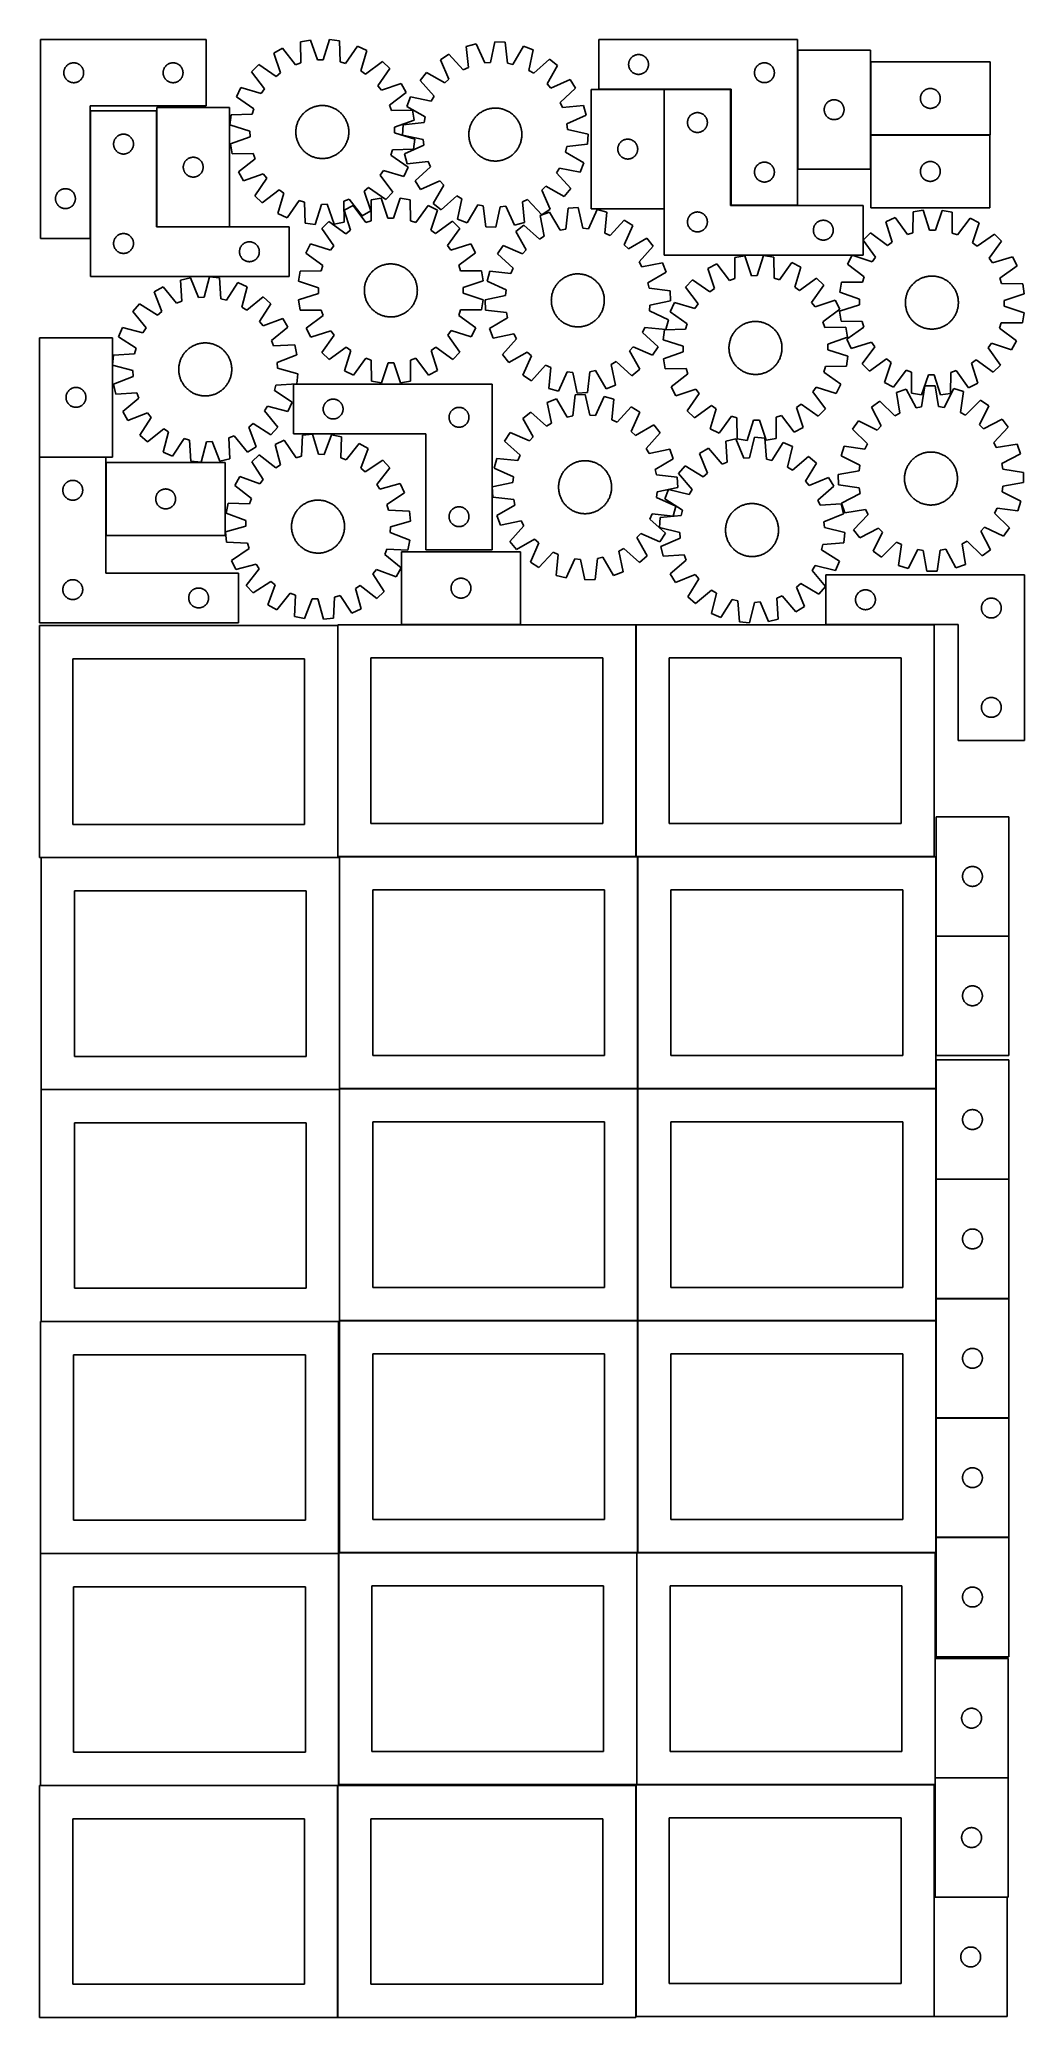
# Model space of a CAD drawing. Header units: millimetres. Extents: x 7 to 1493, y 8 to 2993.
import ezdxf

# ---------------------------------------------------------------- set-up
doc = ezdxf.new("R2010")
doc.units = ezdxf.units.MM
doc.layers.add('COMMON', color=5, linetype='CONTINUOUS', true_color=0x0000ff)
doc.layers.add('CUT', color=7, linetype='CONTINUOUS', true_color=0x000000)

msp = doc.modelspace()

# ---------------------------------------------------------------- linework, layer by layer
at = {"layer": 'COMMON'}
for p, q in [((1150.84975, 2977.598208), (1150.84975, 2797.598208)), ((949.522344, 2738.14728), (949.522344, 2918.14728)), ((1049.622344, 2918.307826), (949.622344, 2918.307826)), ((83.187169, 2885.674081), (83.187169, 2693.365533)), ((183.38717, 2885.674081), (183.38717, 2710.874082)), ((1261.049751, 2849.410467), (1261.049751, 2797.598208)), ((1441.149752, 2849.510468), (1261.276256, 2849.510468)), ((1150.74975, 2743.307826), (1050.74975, 2743.307826)), ((183.487171, 2710.774081), (293.487171, 2710.774081)), ((106.746389, 2355.053529), (106.746389, 2245.053529)), ((456.746389, 2108.849549), (456.746389, 1760.174328)), ((552.66949, 2110.274328), (732.66949, 2110.274328)), ((906.94639, 2110.174328), (906.94639, 1760.174328)), ((1357.046391, 2110.274329), (1193.265733, 2110.274329)), ((9.174232, 1758.749548), (456.646389, 1758.749548)), ((459.274232, 1758.649548), (459.274232, 1409.974327)), ((459.374233, 1760.074327), (906.84639, 1760.074327)), ((909.474233, 1759.974327), (909.474233, 1409.974327)), ((909.574234, 1760.074327), (1357.046391, 1760.074327)), ((1359.674234, 1759.974327), (1359.674234, 1640.247744)), ((1359.674234, 1640.047743), (1359.674234, 1460.047743)), ((1359.774235, 1640.147743), (1469.774235, 1640.147743)), ((1359.674234, 1453.223845), (1359.674234, 1409.974327)), ((459.174232, 1408.549548), (9.174232, 1408.549548)), ((459.274233, 1059.774326), (459.274233, 1408.449547)), ((459.374233, 1409.874326), (909.374233, 1409.874326)), ((909.474233, 1409.774326), (909.474233, 1059.774326)), ((909.574234, 1409.874326), (1359.574234, 1409.874326)), ((1359.674234, 1409.774326), (1359.674234, 1273.223845)), ((1359.674234, 1273.023844), (1359.674234, 1093.023844)), ((1359.774235, 1273.123844), (1469.774235, 1273.123844)), ((1359.674234, 1092.823843), (1359.674234, 1059.774326)), ((1359.774235, 1092.923843), (1469.774235, 1092.923843)), ((9.174232, 1058.349546), (457.849575, 1058.349546)), ((909.374233, 1059.674326), (459.374233, 1059.674326)), ((909.474233, 1059.574325), (909.474233, 709.574325)), ((1359.574234, 1059.674326), (909.574234, 1059.674326)), ((1359.674234, 1059.574325), (1359.674234, 912.823843)), ((1359.674234, 912.623842), (1359.674234, 732.623842)), ((1359.774235, 912.723842), (1469.774235, 912.723842)), ((1359.674234, 732.423841), (1359.674234, 709.574325)), ((1359.774235, 732.523841), (1469.774235, 732.523841)), ((7.849575, 708.149545), (457.849575, 708.149545)), ((457.949575, 708.049545), (457.949575, 359.374324)), ((459.374233, 709.474324), (908.049576, 709.474324)), ((908.149576, 709.374324), (908.149576, 359.374324)), ((909.574234, 709.474324), (1358.249577, 709.474324)), ((1358.349577, 549.574343), (1358.349577, 369.574343)), ((908.249577, 359.274323), (1356.924737, 359.274323)), ((1358.349577, 369.374342), (1358.349577, 359.374324)), ((1358.449578, 369.474342), (1468.449578, 369.474342)), ((7.849575, 357.949544), (456.524735, 357.949544)), ((456.624735, 357.849544), (456.624735, 7.849544)), ((906.824736, 357.849544), (906.824736, 9.174323)), ((1357.024737, 189.174323), (1357.024737, 9.174323)), ((1358.449578, 189.274323), (1467.124738, 189.274323))]:
    msp.add_line(p, q, dxfattribs=at)
at = {"layer": 'CUT'}
for p, q in [((8.087169, 2993.365533), (8.087169, 2693.365533)), ((258.087169, 2993.365533), (8.087169, 2993.365533)), ((258.087169, 2893.365533), (258.087169, 2993.365533)), ((415.485981, 2992.743709), (400.357079, 2989.942483)), ((400.357079, 2989.942483), (401.007789, 2958.184786)), ((426.248929, 2962.858366), (415.485981, 2992.743709)), ((444.01518, 2993.485755), (434.820374, 2963.08131)), ((459.269248, 2991.474792), (444.01518, 2993.485755)), ((460.27034, 2959.726208), (459.269248, 2991.474792)), ((665.41253, 2987.013477), (650.562498, 2982.987671)), ((678.577066, 2958.105524), (665.41253, 2987.013477)), ((693.786161, 2990.07989), (687.101772, 2959.026812)), ((709.153422, 2989.319747), (693.786161, 2990.07989)), ((712.740592, 2957.758585), (709.153422, 2989.319747)), ((1150.74975, 2993.407826), (850.74975, 2993.407826)), ((850.74975, 2993.407826), (850.74975, 2918.407826)), ((1150.74975, 2743.407826), (1150.74975, 2993.407826)), ((49.395852, 2955.590959), (50.036726, 2956.022167)), ((50.036726, 2956.022167), (50.698948, 2956.419812)), ((50.698948, 2956.419812), (51.380762, 2956.78284)), ((51.380762, 2956.78284), (52.08036, 2957.110287)), ((52.08036, 2957.110287), (52.795887, 2957.401286)), ((52.795887, 2957.401286), (53.525446, 2957.655064)), ((53.525446, 2957.655064), (54.267102, 2957.870949)), ((54.267102, 2957.870949), (55.018888, 2958.048369)), ((55.018888, 2958.048369), (55.77881, 2958.186852)), ((55.77881, 2958.186852), (56.544854, 2958.286032)), ((56.544854, 2958.286032), (57.314987, 2958.345645)), ((57.314987, 2958.345645), (58.087169, 2958.365533)), ((58.087169, 2958.365533), (58.85935, 2958.345645)), ((58.85935, 2958.345645), (59.629483, 2958.286032)), ((59.629483, 2958.286032), (60.395527, 2958.186852)), ((60.395527, 2958.186852), (61.15545, 2958.048369)), ((61.15545, 2958.048369), (61.907235, 2957.870949)), ((61.907235, 2957.870949), (62.648891, 2957.655064)), ((62.648891, 2957.655064), (63.37845, 2957.401286)), ((63.37845, 2957.401286), (64.093977, 2957.110287)), ((64.093977, 2957.110287), (64.793575, 2956.78284)), ((64.793575, 2956.78284), (65.47539, 2956.419812)), ((65.47539, 2956.419812), (66.137611, 2956.022167)), ((66.137611, 2956.022167), (66.778485, 2955.590959)), ((199.395852, 2955.590959), (200.036726, 2956.022167)), ((200.036726, 2956.022167), (200.698948, 2956.419812)), ((200.698948, 2956.419812), (201.380762, 2956.78284)), ((201.380762, 2956.78284), (202.08036, 2957.110287)), ((202.08036, 2957.110287), (202.795887, 2957.401286)), ((202.795887, 2957.401286), (203.525446, 2957.655064)), ((203.525446, 2957.655064), (204.267102, 2957.870949)), ((204.267102, 2957.870949), (205.018888, 2958.048369)), ((205.018888, 2958.048369), (205.77881, 2958.186852)), ((205.77881, 2958.186852), (206.544854, 2958.286032)), ((206.544854, 2958.286032), (207.314987, 2958.345645)), ((207.314987, 2958.345645), (208.087169, 2958.365533)), ((208.087169, 2958.365533), (208.85935, 2958.345645)), ((208.85935, 2958.345645), (209.629483, 2958.286032)), ((209.629483, 2958.286032), (210.395527, 2958.186852)), ((210.395527, 2958.186852), (211.15545, 2958.048369)), ((211.15545, 2958.048369), (211.907235, 2957.870949)), ((211.907235, 2957.870949), (212.648891, 2957.655064)), ((212.648891, 2957.655064), (213.37845, 2957.401286)), ((213.37845, 2957.401286), (214.093977, 2957.110287)), ((214.093977, 2957.110287), (214.793575, 2956.78284)), ((214.793575, 2956.78284), (215.47539, 2956.419812)), ((215.47539, 2956.419812), (216.137611, 2956.022167)), ((216.137611, 2956.022167), (216.778485, 2955.590959)), ((373.453504, 2980.420748), (359.930689, 2973.081535)), ((359.930689, 2973.081535), (370.363219, 2943.079251)), ((392.924754, 2955.324031), (373.453504, 2980.420748)), ((401.007789, 2958.184786), (392.924754, 2955.324031)), ((434.820374, 2963.08131), (426.248929, 2962.858366)), ((468.491162, 2957.289518), (460.27034, 2959.726208)), ((486.631433, 2983.364512), (468.491162, 2957.289518)), ((500.517491, 2976.738206), (486.631433, 2983.364512)), ((491.658735, 2946.234154), (500.517491, 2976.738206)), ((524.034262, 2960.569492), (498.724223, 2941.376351)), ((535.193047, 2949.976473), (524.034262, 2960.569492)), ((624.525146, 2971.303404), (611.645969, 2962.885723)), ((611.645969, 2962.885723), (624.490726, 2933.83427)), ((645.978413, 2947.878373), (624.525146, 2971.303404)), ((650.562498, 2982.987671), (653.801196, 2951.388848)), ((687.101772, 2959.026812), (678.577066, 2958.105524)), ((721.132762, 2956.000503), (712.740592, 2957.758585)), ((737.085923, 2983.468146), (721.132762, 2956.000503)), ((751.46616, 2977.996462), (737.085923, 2983.468146)), ((745.124825, 2946.871516), (751.46616, 2977.996462)), ((776.223302, 2963.79964), (752.562976, 2942.606157)), ((788.208877, 2954.152022), (776.223302, 2963.79964)), ((895.74975, 2955.907826), (895.769638, 2956.680008)), ((895.769638, 2955.135645), (895.74975, 2955.907826)), ((895.769638, 2956.680008), (895.829252, 2957.450141)), ((895.829252, 2957.450141), (895.928431, 2958.216185)), ((895.928431, 2958.216185), (896.066915, 2958.976107)), ((896.066915, 2958.976107), (896.244334, 2959.727893)), ((896.244334, 2959.727893), (896.460219, 2960.469549)), ((896.460219, 2960.469549), (896.713998, 2961.199108)), ((896.713998, 2961.199108), (897.004996, 2961.914635)), ((897.004996, 2961.914635), (897.332444, 2962.614233)), ((897.332444, 2962.614233), (897.695471, 2963.296047)), ((897.695471, 2963.296047), (898.093116, 2963.958269)), ((898.093116, 2963.958269), (898.524325, 2964.599143)), ((898.524325, 2964.599143), (898.987953, 2965.216969)), ((898.987953, 2965.216969), (899.482771, 2965.810108)), ((899.482771, 2965.810108), (900.007467, 2966.376989)), ((900.007467, 2966.376989), (900.56065, 2966.916107)), ((900.56065, 2966.916107), (901.140852, 2967.426033)), ((901.140852, 2967.426033), (901.746536, 2967.905415)), ((901.746536, 2967.905415), (902.376094, 2968.352982)), ((902.376094, 2968.352982), (903.027858, 2968.767546)), ((903.027858, 2968.767546), (903.700099, 2969.148008)), ((903.700099, 2969.148008), (904.391034, 2969.49336)), ((904.391034, 2969.49336), (905.098831, 2969.802686)), ((905.098831, 2969.802686), (905.821614, 2970.075165)), ((905.821614, 2970.075165), (906.557465, 2970.310075)), ((906.557465, 2970.310075), (907.304434, 2970.506792)), ((907.304434, 2970.506792), (908.060538, 2970.664796)), ((908.060538, 2970.664796), (908.823775, 2970.783667)), ((908.823775, 2970.783667), (909.592118, 2970.863089)), ((909.592118, 2970.863089), (910.363531, 2970.902853)), ((910.363531, 2970.902853), (911.135969, 2970.902853)), ((911.135969, 2970.902853), (911.907382, 2970.863089)), ((911.907382, 2970.863089), (912.675725, 2970.783667)), ((912.675725, 2970.783667), (913.438961, 2970.664796)), ((913.438961, 2970.664796), (914.195066, 2970.506792)), ((914.195066, 2970.506792), (914.942034, 2970.310075)), ((914.942034, 2970.310075), (915.677886, 2970.075165)), ((915.677886, 2970.075165), (916.400668, 2969.802686)), ((916.400668, 2969.802686), (917.108466, 2969.49336)), ((917.108466, 2969.49336), (917.799401, 2969.148008)), ((917.799401, 2969.148008), (918.471642, 2968.767546)), ((918.471642, 2968.767546), (919.123406, 2968.352982)), ((919.123406, 2968.352982), (919.752964, 2967.905415)), ((919.752964, 2967.905415), (920.358648, 2967.426033)), ((920.358648, 2967.426033), (920.93885, 2966.916107)), ((920.93885, 2966.916107), (921.492033, 2966.376989)), ((921.492033, 2966.376989), (922.016729, 2965.810108)), ((922.016729, 2965.810108), (922.511547, 2965.216969)), ((922.511547, 2965.216969), (922.975175, 2964.599143)), ((922.975175, 2964.599143), (923.406383, 2963.958269)), ((923.406383, 2963.958269), (923.804028, 2963.296047)), ((923.804028, 2963.296047), (924.167056, 2962.614233)), ((924.167056, 2962.614233), (924.494503, 2961.914635)), ((924.494503, 2961.914635), (924.785502, 2961.199108)), ((924.785502, 2961.199108), (925.039281, 2960.469549)), ((925.039281, 2960.469549), (925.255166, 2959.727893)), ((925.255166, 2959.727893), (925.432585, 2958.976107)), ((925.432585, 2958.976107), (925.571068, 2958.216185)), ((925.571068, 2958.216185), (925.670248, 2957.450141)), ((925.670248, 2957.450141), (925.729861, 2956.680008)), ((925.729861, 2956.680008), (925.74975, 2955.907826)), ((925.74975, 2955.907826), (925.729861, 2955.135645)), ((1091.746536, 2955.405415), (1092.376094, 2955.852982)), ((1092.376094, 2955.852982), (1093.027858, 2956.267546)), ((1093.027858, 2956.267546), (1093.700099, 2956.648008)), ((1093.700099, 2956.648008), (1094.391034, 2956.99336)), ((1094.391034, 2956.99336), (1095.098831, 2957.302686)), ((1095.098831, 2957.302686), (1095.821614, 2957.575165)), ((1095.821614, 2957.575165), (1096.557465, 2957.810075)), ((1096.557465, 2957.810075), (1097.304434, 2958.006792)), ((1097.304434, 2958.006792), (1098.060538, 2958.164796)), ((1098.060538, 2958.164796), (1098.823775, 2958.283667)), ((1098.823775, 2958.283667), (1099.592118, 2958.363089)), ((1099.592118, 2958.363089), (1100.363531, 2958.402853)), ((1100.363531, 2958.402853), (1101.135969, 2958.402853)), ((1101.135969, 2958.402853), (1101.907382, 2958.363089)), ((1101.907382, 2958.363089), (1102.675725, 2958.283667)), ((1102.675725, 2958.283667), (1103.438961, 2958.164796)), ((1103.438961, 2958.164796), (1104.195066, 2958.006792)), ((1104.195066, 2958.006792), (1104.942034, 2957.810075)), ((1104.942034, 2957.810075), (1105.677886, 2957.575165)), ((1105.677886, 2957.575165), (1106.400668, 2957.302686)), ((1106.400668, 2957.302686), (1107.108466, 2956.99336)), ((1107.108466, 2956.99336), (1107.799401, 2956.648008)), ((1107.799401, 2956.648008), (1108.471642, 2956.267546)), ((1108.471642, 2956.267546), (1109.123406, 2955.852982)), ((1109.123406, 2955.852982), (1109.752964, 2955.405415)), ((1260.949751, 2977.598208), (1150.949751, 2977.598208)), ((1150.949751, 2977.598208), (1150.949751, 2797.598208)), ((1260.949751, 2797.598208), (1260.949751, 2977.598208)), ((1441.276256, 2959.610468), (1261.276256, 2959.610468)), ((1261.276256, 2959.610468), (1261.276256, 2849.610468)), ((1441.276256, 2849.610468), (1441.276256, 2959.610468)), ((43.092142, 2943.751752), (43.131906, 2944.523165)), ((43.092142, 2942.979315), (43.092142, 2943.751752)), ((43.131906, 2942.207902), (43.092142, 2942.979315)), ((43.131906, 2944.523165), (43.211328, 2945.291509)), ((43.211328, 2941.439558), (43.131906, 2942.207902)), ((43.211328, 2945.291509), (43.330199, 2946.054745)), ((43.330199, 2940.676322), (43.211328, 2941.439558)), ((43.330199, 2946.054745), (43.488203, 2946.81085)), ((43.488203, 2939.920217), (43.330199, 2940.676322)), ((43.488203, 2946.81085), (43.68492, 2947.557818)), ((43.68492, 2939.173249), (43.488203, 2939.920217)), ((43.68492, 2947.557818), (43.91983, 2948.293669)), ((43.91983, 2938.437398), (43.68492, 2939.173249)), ((43.91983, 2948.293669), (44.192309, 2949.016452)), ((44.192309, 2937.714615), (43.91983, 2938.437398)), ((44.192309, 2949.016452), (44.501635, 2949.724249)), ((44.501635, 2937.006818), (44.192309, 2937.714615)), ((44.501635, 2949.724249), (44.846987, 2950.415185)), ((44.846987, 2936.315882), (44.501635, 2937.006818)), ((44.846987, 2950.415185), (45.227449, 2951.087426)), ((45.227449, 2935.643641), (44.846987, 2936.315882)), ((45.227449, 2951.087426), (45.642013, 2951.739189)), ((45.642013, 2934.991878), (45.227449, 2935.643641)), ((45.642013, 2951.739189), (46.08958, 2952.368748)), ((46.08958, 2934.362319), (45.642013, 2934.991878)), ((46.08958, 2952.368748), (46.568962, 2952.974431)), ((46.568962, 2933.756636), (46.08958, 2934.362319)), ((46.568962, 2952.974431), (47.078888, 2953.554634)), ((47.078888, 2933.176433), (46.568962, 2933.756636)), ((47.078888, 2953.554634), (47.618006, 2954.107816)), ((47.618006, 2932.623251), (47.078888, 2933.176433)), ((47.618006, 2954.107816), (48.184887, 2954.632512)), ((48.184887, 2932.098555), (47.618006, 2932.623251)), ((48.184887, 2954.632512), (48.778026, 2955.127331)), ((48.778026, 2931.603736), (48.184887, 2932.098555)), ((48.778026, 2955.127331), (49.395852, 2955.590959)), ((49.395852, 2931.140108), (48.778026, 2931.603736)), ((50.036726, 2930.7089), (49.395852, 2931.140108)), ((50.698948, 2930.311255), (50.036726, 2930.7089)), ((51.380762, 2929.948227), (50.698948, 2930.311255)), ((52.08036, 2929.62078), (51.380762, 2929.948227)), ((52.795887, 2929.329781), (52.08036, 2929.62078)), ((53.525446, 2929.076003), (52.795887, 2929.329781)), ((54.267102, 2928.860118), (53.525446, 2929.076003)), ((55.018888, 2928.682698), (54.267102, 2928.860118)), ((55.77881, 2928.544215), (55.018888, 2928.682698)), ((56.544854, 2928.445035), (55.77881, 2928.544215)), ((57.314987, 2928.385422), (56.544854, 2928.445035)), ((58.087169, 2928.365533), (57.314987, 2928.385422)), ((58.85935, 2928.385422), (58.087169, 2928.365533)), ((59.629483, 2928.445035), (58.85935, 2928.385422)), ((60.395527, 2928.544215), (59.629483, 2928.445035)), ((61.15545, 2928.682698), (60.395527, 2928.544215)), ((61.907235, 2928.860118), (61.15545, 2928.682698)), ((62.648891, 2929.076003), (61.907235, 2928.860118)), ((63.37845, 2929.329781), (62.648891, 2929.076003)), ((64.093977, 2929.62078), (63.37845, 2929.329781)), ((64.793575, 2929.948227), (64.093977, 2929.62078)), ((65.47539, 2930.311255), (64.793575, 2929.948227)), ((66.137611, 2930.7089), (65.47539, 2930.311255)), ((66.778485, 2931.140108), (66.137611, 2930.7089)), ((66.778485, 2955.590959), (67.396311, 2955.127331)), ((67.396311, 2931.603736), (66.778485, 2931.140108)), ((67.396311, 2955.127331), (67.98945, 2954.632512)), ((67.98945, 2932.098555), (67.396311, 2931.603736)), ((67.98945, 2954.632512), (68.556331, 2954.107816)), ((68.556331, 2932.623251), (67.98945, 2932.098555)), ((68.556331, 2954.107816), (69.095449, 2953.554634)), ((69.095449, 2933.176433), (68.556331, 2932.623251)), ((69.095449, 2953.554634), (69.605375, 2952.974431)), ((69.605375, 2933.756636), (69.095449, 2933.176433)), ((69.605375, 2952.974431), (70.084757, 2952.368748)), ((70.084757, 2934.362319), (69.605375, 2933.756636)), ((70.084757, 2952.368748), (70.532324, 2951.739189)), ((70.532324, 2934.991878), (70.084757, 2934.362319)), ((70.532324, 2951.739189), (70.946888, 2951.087426)), ((70.946888, 2935.643641), (70.532324, 2934.991878)), ((70.946888, 2951.087426), (71.32735, 2950.415185)), ((71.32735, 2936.315882), (70.946888, 2935.643641)), ((71.32735, 2950.415185), (71.672702, 2949.724249)), ((71.672702, 2937.006818), (71.32735, 2936.315882)), ((71.672702, 2949.724249), (71.982028, 2949.016452)), ((71.982028, 2937.714615), (71.672702, 2937.006818)), ((71.982028, 2949.016452), (72.254507, 2948.293669)), ((72.254507, 2938.437398), (71.982028, 2937.714615)), ((72.254507, 2948.293669), (72.489417, 2947.557818)), ((72.489417, 2939.173249), (72.254507, 2938.437398)), ((72.489417, 2947.557818), (72.686134, 2946.81085)), ((72.686134, 2939.920217), (72.489417, 2939.173249)), ((72.686134, 2946.81085), (72.844138, 2946.054745)), ((72.844138, 2940.676322), (72.686134, 2939.920217)), ((72.844138, 2946.054745), (72.963009, 2945.291509)), ((72.963009, 2941.439558), (72.844138, 2940.676322)), ((72.963009, 2945.291509), (73.042431, 2944.523165)), ((73.042431, 2942.207902), (72.963009, 2941.439558)), ((73.042431, 2944.523165), (73.082196, 2943.751752)), ((73.082196, 2942.979315), (73.042431, 2942.207902)), ((73.082196, 2943.751752), (73.082196, 2942.979315)), ((193.092142, 2943.751752), (193.131906, 2944.523165)), ((193.092142, 2942.979315), (193.092142, 2943.751752)), ((193.131906, 2942.207902), (193.092142, 2942.979315)), ((193.131906, 2944.523165), (193.211328, 2945.291509)), ((193.211328, 2941.439558), (193.131906, 2942.207902)), ((193.211328, 2945.291509), (193.330199, 2946.054745)), ((193.330199, 2940.676322), (193.211328, 2941.439558)), ((193.330199, 2946.054745), (193.488203, 2946.81085)), ((193.488203, 2939.920217), (193.330199, 2940.676322)), ((193.488203, 2946.81085), (193.68492, 2947.557818)), ((193.68492, 2939.173249), (193.488203, 2939.920217)), ((193.68492, 2947.557818), (193.91983, 2948.293669)), ((193.91983, 2938.437398), (193.68492, 2939.173249)), ((193.91983, 2948.293669), (194.192309, 2949.016452)), ((194.192309, 2937.714615), (193.91983, 2938.437398)), ((194.192309, 2949.016452), (194.501635, 2949.724249)), ((194.501635, 2937.006818), (194.192309, 2937.714615)), ((194.501635, 2949.724249), (194.846987, 2950.415185)), ((194.846987, 2936.315882), (194.501635, 2937.006818)), ((194.846987, 2950.415185), (195.227449, 2951.087426)), ((195.227449, 2935.643641), (194.846987, 2936.315882)), ((195.227449, 2951.087426), (195.642013, 2951.739189)), ((195.642013, 2934.991878), (195.227449, 2935.643641)), ((195.642013, 2951.739189), (196.08958, 2952.368748)), ((196.08958, 2934.362319), (195.642013, 2934.991878)), ((196.08958, 2952.368748), (196.568962, 2952.974431)), ((196.568962, 2933.756636), (196.08958, 2934.362319)), ((196.568962, 2952.974431), (197.078888, 2953.554634)), ((197.078888, 2933.176433), (196.568962, 2933.756636)), ((197.078888, 2953.554634), (197.618006, 2954.107816)), ((197.618006, 2932.623251), (197.078888, 2933.176433)), ((197.618006, 2954.107816), (198.184887, 2954.632512)), ((198.184887, 2932.098555), (197.618006, 2932.623251)), ((198.184887, 2954.632512), (198.778026, 2955.127331)), ((198.778026, 2931.603736), (198.184887, 2932.098555)), ((198.778026, 2955.127331), (199.395852, 2955.590959)), ((199.395852, 2931.140108), (198.778026, 2931.603736)), ((200.036726, 2930.7089), (199.395852, 2931.140108)), ((200.698948, 2930.311255), (200.036726, 2930.7089)), ((201.380762, 2929.948227), (200.698948, 2930.311255)), ((202.08036, 2929.62078), (201.380762, 2929.948227)), ((202.795887, 2929.329781), (202.08036, 2929.62078)), ((203.525446, 2929.076003), (202.795887, 2929.329781)), ((204.267102, 2928.860118), (203.525446, 2929.076003)), ((205.018888, 2928.682698), (204.267102, 2928.860118)), ((205.77881, 2928.544215), (205.018888, 2928.682698)), ((206.544854, 2928.445035), (205.77881, 2928.544215)), ((207.314987, 2928.385422), (206.544854, 2928.445035)), ((208.087169, 2928.365533), (207.314987, 2928.385422)), ((208.85935, 2928.385422), (208.087169, 2928.365533)), ((209.629483, 2928.445035), (208.85935, 2928.385422)), ((210.395527, 2928.544215), (209.629483, 2928.445035)), ((211.15545, 2928.682698), (210.395527, 2928.544215)), ((211.907235, 2928.860118), (211.15545, 2928.682698)), ((212.648891, 2929.076003), (211.907235, 2928.860118)), ((213.37845, 2929.329781), (212.648891, 2929.076003)), ((214.093977, 2929.62078), (213.37845, 2929.329781)), ((214.793575, 2929.948227), (214.093977, 2929.62078)), ((215.47539, 2930.311255), (214.793575, 2929.948227)), ((216.137611, 2930.7089), (215.47539, 2930.311255)), ((216.778485, 2931.140108), (216.137611, 2930.7089)), ((216.778485, 2955.590959), (217.396311, 2955.127331)), ((217.396311, 2931.603736), (216.778485, 2931.140108)), ((217.396311, 2955.127331), (217.98945, 2954.632512)), ((217.98945, 2932.098555), (217.396311, 2931.603736)), ((217.98945, 2954.632512), (218.556331, 2954.107816)), ((218.556331, 2932.623251), (217.98945, 2932.098555)), ((218.556331, 2954.107816), (219.095449, 2953.554634)), ((219.095449, 2933.176433), (218.556331, 2932.623251)), ((219.095449, 2953.554634), (219.605375, 2952.974431)), ((219.605375, 2933.756636), (219.095449, 2933.176433)), ((219.605375, 2952.974431), (220.084757, 2952.368748)), ((220.084757, 2934.362319), (219.605375, 2933.756636)), ((220.084757, 2952.368748), (220.532324, 2951.739189)), ((220.532324, 2934.991878), (220.084757, 2934.362319)), ((220.532324, 2951.739189), (220.946888, 2951.087426)), ((220.946888, 2935.643641), (220.532324, 2934.991878)), ((220.946888, 2951.087426), (221.32735, 2950.415185)), ((221.32735, 2936.315882), (220.946888, 2935.643641)), ((221.32735, 2950.415185), (221.672702, 2949.724249)), ((221.672702, 2937.006818), (221.32735, 2936.315882)), ((221.672702, 2949.724249), (221.982028, 2949.016452)), ((221.982028, 2937.714615), (221.672702, 2937.006818)), ((221.982028, 2949.016452), (222.254507, 2948.293669)), ((222.254507, 2938.437398), (221.982028, 2937.714615)), ((222.254507, 2948.293669), (222.489417, 2947.557818)), ((222.489417, 2939.173249), (222.254507, 2938.437398)), ((222.489417, 2947.557818), (222.686134, 2946.81085)), ((222.686134, 2939.920217), (222.489417, 2939.173249)), ((222.686134, 2946.81085), (222.844138, 2946.054745)), ((222.844138, 2940.676322), (222.686134, 2939.920217)), ((222.844138, 2946.054745), (222.963009, 2945.291509)), ((222.963009, 2941.439558), (222.844138, 2940.676322)), ((222.963009, 2945.291509), (223.042431, 2944.523165)), ((223.042431, 2942.207902), (222.963009, 2941.439558)), ((223.042431, 2944.523165), (223.082196, 2943.751752)), ((223.082196, 2942.979315), (223.042431, 2942.207902)), ((223.082196, 2943.751752), (223.082196, 2942.979315)), ((337.286246, 2955.712165), (326.693227, 2944.55338)), ((326.693227, 2944.55338), (345.886368, 2919.243341)), ((363.559818, 2937.860717), (337.286246, 2955.712165)), ((370.363219, 2943.079251), (363.559818, 2937.860717)), ((498.724223, 2941.376351), (491.658735, 2946.234154)), ((517.341599, 2923.702901), (535.193047, 2949.976473)), ((552.562418, 2927.33203), (522.560133, 2916.8995)), ((559.90163, 2913.809215), (552.562418, 2927.33203)), ((590.493612, 2943.727341), (580.845994, 2931.741766)), ((580.845994, 2931.741766), (602.039477, 2908.08144)), ((618.135614, 2928.078236), (590.493612, 2943.727341)), ((624.490726, 2933.83427), (618.135614, 2928.078236)), ((653.801196, 2951.388848), (645.978413, 2947.878373)), ((752.562976, 2942.606157), (745.124825, 2946.871516)), ((772.559772, 2926.51002), (788.208877, 2954.152022)), ((778.315806, 2920.154908), (772.559772, 2926.51002)), ((807.367259, 2932.999665), (778.315806, 2920.154908)), ((815.78494, 2920.120488), (807.367259, 2932.999665)), ((895.829252, 2954.365511), (895.769638, 2955.135645)), ((895.928431, 2953.599468), (895.829252, 2954.365511)), ((896.066915, 2952.839545), (895.928431, 2953.599468)), ((896.244334, 2952.08776), (896.066915, 2952.839545)), ((896.460219, 2951.346104), (896.244334, 2952.08776)), ((896.713998, 2950.616545), (896.460219, 2951.346104)), ((897.004996, 2949.901018), (896.713998, 2950.616545)), ((897.332444, 2949.20142), (897.004996, 2949.901018)), ((897.695471, 2948.519605), (897.332444, 2949.20142)), ((898.093116, 2947.857384), (897.695471, 2948.519605)), ((898.524325, 2947.21651), (898.093116, 2947.857384)), ((898.987953, 2946.598684), (898.524325, 2947.21651)), ((899.482771, 2946.005545), (898.987953, 2946.598684)), ((900.007467, 2945.438664), (899.482771, 2946.005545)), ((900.56065, 2944.899546), (900.007467, 2945.438664)), ((901.140852, 2944.38962), (900.56065, 2944.899546)), ((901.746536, 2943.910238), (901.140852, 2944.38962)), ((902.376094, 2943.462671), (901.746536, 2943.910238)), ((903.027858, 2943.048107), (902.376094, 2943.462671)), ((903.700099, 2942.667644), (903.027858, 2943.048107)), ((904.391034, 2942.322292), (903.700099, 2942.667644)), ((905.098831, 2942.012967), (904.391034, 2942.322292)), ((905.821614, 2941.740488), (905.098831, 2942.012967)), ((906.557465, 2941.505578), (905.821614, 2941.740488)), ((907.304434, 2941.308861), (906.557465, 2941.505578)), ((908.060538, 2941.150857), (907.304434, 2941.308861)), ((908.823775, 2941.031986), (908.060538, 2941.150857)), ((909.592118, 2940.952564), (908.823775, 2941.031986)), ((910.363531, 2940.912799), (909.592118, 2940.952564)), ((911.135969, 2940.912799), (910.363531, 2940.912799)), ((911.907382, 2940.952564), (911.135969, 2940.912799)), ((912.675725, 2941.031986), (911.907382, 2940.952564)), ((913.438961, 2941.150857), (912.675725, 2941.031986)), ((914.195066, 2941.308861), (913.438961, 2941.150857)), ((914.942034, 2941.505578), (914.195066, 2941.308861)), ((915.677886, 2941.740488), (914.942034, 2941.505578)), ((916.400668, 2942.012967), (915.677886, 2941.740488)), ((917.108466, 2942.322292), (916.400668, 2942.012967)), ((917.799401, 2942.667644), (917.108466, 2942.322292)), ((918.471642, 2943.048107), (917.799401, 2942.667644)), ((919.123406, 2943.462671), (918.471642, 2943.048107)), ((919.752964, 2943.910238), (919.123406, 2943.462671)), ((920.358648, 2944.38962), (919.752964, 2943.910238)), ((920.93885, 2944.899546), (920.358648, 2944.38962)), ((921.492033, 2945.438664), (920.93885, 2944.899546)), ((922.016729, 2946.005545), (921.492033, 2945.438664)), ((922.511547, 2946.598684), (922.016729, 2946.005545)), ((922.975175, 2947.21651), (922.511547, 2946.598684)), ((923.406383, 2947.857384), (922.975175, 2947.21651)), ((923.804028, 2948.519605), (923.406383, 2947.857384)), ((924.167056, 2949.20142), (923.804028, 2948.519605)), ((924.494503, 2949.901018), (924.167056, 2949.20142)), ((924.785502, 2950.616545), (924.494503, 2949.901018)), ((925.039281, 2951.346104), (924.785502, 2950.616545)), ((925.255166, 2952.08776), (925.039281, 2951.346104)), ((925.432585, 2952.839545), (925.255166, 2952.08776)), ((925.571068, 2953.599468), (925.432585, 2952.839545)), ((925.670248, 2954.365511), (925.571068, 2953.599468)), ((925.729861, 2955.135645), (925.670248, 2954.365511)), ((1085.74975, 2943.407826), (1085.769638, 2944.180008)), ((1085.769638, 2942.635645), (1085.74975, 2943.407826)), ((1085.769638, 2944.180008), (1085.829252, 2944.950141)), ((1085.829252, 2941.865511), (1085.769638, 2942.635645)), ((1085.829252, 2944.950141), (1085.928431, 2945.716185)), ((1085.928431, 2941.099468), (1085.829252, 2941.865511)), ((1085.928431, 2945.716185), (1086.066915, 2946.476107)), ((1086.066915, 2940.339545), (1085.928431, 2941.099468)), ((1086.066915, 2946.476107), (1086.244334, 2947.227893)), ((1086.244334, 2939.58776), (1086.066915, 2940.339545)), ((1086.244334, 2947.227893), (1086.460219, 2947.969549)), ((1086.460219, 2938.846104), (1086.244334, 2939.58776)), ((1086.460219, 2947.969549), (1086.713998, 2948.699108)), ((1086.713998, 2938.116545), (1086.460219, 2938.846104)), ((1086.713998, 2948.699108), (1087.004996, 2949.414635)), ((1087.004996, 2937.401018), (1086.713998, 2938.116545)), ((1087.004996, 2949.414635), (1087.332444, 2950.114233)), ((1087.332444, 2936.70142), (1087.004996, 2937.401018)), ((1087.332444, 2950.114233), (1087.695471, 2950.796047)), ((1087.695471, 2936.019605), (1087.332444, 2936.70142)), ((1087.695471, 2950.796047), (1088.093116, 2951.458269)), ((1088.093116, 2935.357384), (1087.695471, 2936.019605)), ((1088.093116, 2951.458269), (1088.524325, 2952.099143)), ((1088.524325, 2934.71651), (1088.093116, 2935.357384)), ((1088.524325, 2952.099143), (1088.987953, 2952.716969)), ((1088.987953, 2934.098684), (1088.524325, 2934.71651)), ((1088.987953, 2952.716969), (1089.482771, 2953.310108)), ((1089.482771, 2933.505545), (1088.987953, 2934.098684)), ((1089.482771, 2953.310108), (1090.007467, 2953.876989)), ((1090.007467, 2932.938664), (1089.482771, 2933.505545)), ((1090.007467, 2953.876989), (1090.56065, 2954.416107)), ((1090.56065, 2932.399546), (1090.007467, 2932.938664)), ((1090.56065, 2954.416107), (1091.140852, 2954.926033)), ((1091.140852, 2931.88962), (1090.56065, 2932.399546)), ((1091.140852, 2954.926033), (1091.746536, 2955.405415)), ((1091.746536, 2931.410238), (1091.140852, 2931.88962)), ((1092.376094, 2930.962671), (1091.746536, 2931.410238)), ((1093.027858, 2930.548107), (1092.376094, 2930.962671)), ((1093.700099, 2930.167644), (1093.027858, 2930.548107)), ((1094.391034, 2929.822292), (1093.700099, 2930.167644)), ((1095.098831, 2929.512967), (1094.391034, 2929.822292)), ((1095.821614, 2929.240488), (1095.098831, 2929.512967)), ((1096.557465, 2929.005578), (1095.821614, 2929.240488)), ((1097.304434, 2928.808861), (1096.557465, 2929.005578)), ((1098.060538, 2928.650857), (1097.304434, 2928.808861)), ((1098.823775, 2928.531986), (1098.060538, 2928.650857)), ((1099.592118, 2928.452564), (1098.823775, 2928.531986)), ((1100.363531, 2928.412799), (1099.592118, 2928.452564)), ((1101.135969, 2928.412799), (1100.363531, 2928.412799)), ((1101.907382, 2928.452564), (1101.135969, 2928.412799)), ((1102.675725, 2928.531986), (1101.907382, 2928.452564)), ((1103.438961, 2928.650857), (1102.675725, 2928.531986)), ((1104.195066, 2928.808861), (1103.438961, 2928.650857)), ((1104.942034, 2929.005578), (1104.195066, 2928.808861)), ((1105.677886, 2929.240488), (1104.942034, 2929.005578)), ((1106.400668, 2929.512967), (1105.677886, 2929.240488)), ((1107.108466, 2929.822292), (1106.400668, 2929.512967)), ((1107.799401, 2930.167644), (1107.108466, 2929.822292)), ((1108.471642, 2930.548107), (1107.799401, 2930.167644)), ((1109.123406, 2930.962671), (1108.471642, 2930.548107)), ((1109.752964, 2931.410238), (1109.123406, 2930.962671)), ((1109.752964, 2955.405415), (1110.358648, 2954.926033)), ((1110.358648, 2931.88962), (1109.752964, 2931.410238)), ((1110.358648, 2954.926033), (1110.93885, 2954.416107)), ((1110.93885, 2932.399546), (1110.358648, 2931.88962)), ((1110.93885, 2954.416107), (1111.492033, 2953.876989)), ((1111.492033, 2932.938664), (1110.93885, 2932.399546)), ((1111.492033, 2953.876989), (1112.016729, 2953.310108)), ((1112.016729, 2933.505545), (1111.492033, 2932.938664)), ((1112.016729, 2953.310108), (1112.511547, 2952.716969)), ((1112.511547, 2934.098684), (1112.016729, 2933.505545)), ((1112.511547, 2952.716969), (1112.975175, 2952.099143)), ((1112.975175, 2934.71651), (1112.511547, 2934.098684)), ((1112.975175, 2952.099143), (1113.406383, 2951.458269)), ((1113.406383, 2935.357384), (1112.975175, 2934.71651)), ((1113.406383, 2951.458269), (1113.804028, 2950.796047)), ((1113.804028, 2936.019605), (1113.406383, 2935.357384)), ((1113.804028, 2950.796047), (1114.167056, 2950.114233)), ((1114.167056, 2936.70142), (1113.804028, 2936.019605)), ((1114.167056, 2950.114233), (1114.494503, 2949.414635)), ((1114.494503, 2937.401018), (1114.167056, 2936.70142)), ((1114.494503, 2949.414635), (1114.785502, 2948.699108)), ((1114.785502, 2938.116545), (1114.494503, 2937.401018)), ((1114.785502, 2948.699108), (1115.039281, 2947.969549)), ((1115.039281, 2938.846104), (1114.785502, 2938.116545)), ((1115.039281, 2947.969549), (1115.255166, 2947.227893)), ((1115.255166, 2939.58776), (1115.039281, 2938.846104)), ((1115.255166, 2947.227893), (1115.432585, 2946.476107)), ((1115.432585, 2940.339545), (1115.255166, 2939.58776)), ((1115.432585, 2946.476107), (1115.571068, 2945.716185)), ((1115.571068, 2941.099468), (1115.432585, 2940.339545)), ((1115.571068, 2945.716185), (1115.670248, 2944.950141)), ((1115.670248, 2941.865511), (1115.571068, 2941.099468)), ((1115.670248, 2944.950141), (1115.729861, 2944.180008)), ((1115.729861, 2942.635645), (1115.670248, 2941.865511)), ((1115.729861, 2944.180008), (1115.74975, 2943.407826)), ((1115.74975, 2943.407826), (1115.729861, 2942.635645)), ((310.524512, 2921.036609), (303.898207, 2907.150551)), ((303.898207, 2907.150551), (329.973201, 2889.01028)), ((341.028565, 2912.177853), (310.524512, 2921.036609)), ((345.886368, 2919.243341), (341.028565, 2912.177853)), ((522.560133, 2916.8995), (517.341599, 2923.702901)), ((534.804914, 2894.337965), (559.90163, 2913.809215)), ((566.649172, 2906.984624), (561.177488, 2892.604387)), ((597.774118, 2900.643289), (566.649172, 2906.984624)), ((602.039477, 2908.08144), (597.774118, 2900.643289)), ((792.359909, 2898.667221), (815.78494, 2920.120488)), ((795.870384, 2890.844438), (792.359909, 2898.667221)), ((949.422343, 2918.14728), (839.422343, 2918.14728)), ((839.422343, 2918.14728), (839.422343, 2738.14728)), ((850.74975, 2918.407826), (1050.74975, 2918.407826)), ((949.422343, 2738.14728), (949.422343, 2918.14728)), ((1049.622344, 2918.207825), (949.622344, 2918.207825)), ((949.622344, 2918.207825), (949.622344, 2668.207825)), ((1049.622344, 2743.207825), (1049.622344, 2918.207825)), ((1050.74975, 2918.407826), (1050.74975, 2743.407826)), ((1193.504596, 2895.971863), (1193.952162, 2896.601422)), ((1193.952162, 2896.601422), (1194.431544, 2897.207105)), ((1194.431544, 2897.207105), (1194.94147, 2897.787308)), ((1194.94147, 2897.787308), (1195.480589, 2898.34049)), ((1195.480589, 2898.34049), (1196.047469, 2898.865187)), ((1196.047469, 2898.865187), (1196.640609, 2899.360005)), ((1196.640609, 2899.360005), (1197.258434, 2899.823633)), ((1197.258434, 2899.823633), (1197.899308, 2900.254841)), ((1197.899308, 2900.254841), (1198.56153, 2900.652486)), ((1198.56153, 2900.652486), (1199.243344, 2901.015514)), ((1199.243344, 2901.015514), (1199.942942, 2901.342961)), ((1199.942942, 2901.342961), (1200.65847, 2901.63396)), ((1200.65847, 2901.63396), (1201.388028, 2901.887738)), ((1201.388028, 2901.887738), (1202.129684, 2902.103623)), ((1202.129684, 2902.103623), (1202.88147, 2902.281043)), ((1202.88147, 2902.281043), (1203.641392, 2902.419526)), ((1203.641392, 2902.419526), (1204.407436, 2902.518706)), ((1204.407436, 2902.518706), (1205.17757, 2902.578319)), ((1205.17757, 2902.578319), (1205.949751, 2902.598208)), ((1205.949751, 2902.598208), (1206.721932, 2902.578319)), ((1206.721932, 2902.578319), (1207.492066, 2902.518706)), ((1207.492066, 2902.518706), (1208.258109, 2902.419526)), ((1208.258109, 2902.419526), (1209.018032, 2902.281043)), ((1209.018032, 2902.281043), (1209.769818, 2902.103623)), ((1209.769818, 2902.103623), (1210.511473, 2901.887738)), ((1210.511473, 2901.887738), (1211.241032, 2901.63396)), ((1211.241032, 2901.63396), (1211.956559, 2901.342961)), ((1211.956559, 2901.342961), (1212.656158, 2901.015514)), ((1212.656158, 2901.015514), (1213.337972, 2900.652486)), ((1213.337972, 2900.652486), (1214.000194, 2900.254841)), ((1214.000194, 2900.254841), (1214.641067, 2899.823633)), ((1214.641067, 2899.823633), (1215.258893, 2899.360005)), ((1215.258893, 2899.360005), (1215.852033, 2898.865187)), ((1215.852033, 2898.865187), (1216.418913, 2898.34049)), ((1216.418913, 2898.34049), (1216.958031, 2897.787308)), ((1216.958031, 2897.787308), (1217.467958, 2897.207105)), ((1217.467958, 2897.207105), (1217.94734, 2896.601422)), ((1217.94734, 2896.601422), (1218.394906, 2895.971863)), ((1336.276256, 2904.610468), (1336.296145, 2905.38265)), ((1336.296145, 2903.838287), (1336.276256, 2904.610468)), ((1336.296145, 2905.38265), (1336.355758, 2906.152783)), ((1336.355758, 2903.068153), (1336.296145, 2903.838287)), ((1336.355758, 2906.152783), (1336.454938, 2906.918827)), ((1336.454938, 2902.30211), (1336.355758, 2903.068153)), ((1336.454938, 2906.918827), (1336.593421, 2907.678749)), ((1336.593421, 2901.542187), (1336.454938, 2902.30211)), ((1336.593421, 2907.678749), (1336.77084, 2908.430535)), ((1336.77084, 2900.790402), (1336.593421, 2901.542187)), ((1336.77084, 2908.430535), (1336.986725, 2909.172191)), ((1336.986725, 2900.048746), (1336.77084, 2900.790402)), ((1336.986725, 2909.172191), (1337.240504, 2909.90175)), ((1337.240504, 2899.319187), (1336.986725, 2900.048746)), ((1337.240504, 2909.90175), (1337.531502, 2910.617277)), ((1337.531502, 2898.60366), (1337.240504, 2899.319187)), ((1337.531502, 2910.617277), (1337.85895, 2911.316875)), ((1337.85895, 2897.904061), (1337.531502, 2898.60366)), ((1337.85895, 2911.316875), (1338.221977, 2911.998689)), ((1338.221977, 2897.222247), (1337.85895, 2897.904061)), ((1338.221977, 2911.998689), (1338.619623, 2912.660911)), ((1338.619623, 2896.560025), (1338.221977, 2897.222247)), ((1338.619623, 2912.660911), (1339.050831, 2913.301785)), ((1339.050831, 2895.919152), (1338.619623, 2896.560025)), ((1339.050831, 2913.301785), (1339.514459, 2913.919611)), ((1339.514459, 2913.919611), (1340.009277, 2914.51275)), ((1340.009277, 2914.51275), (1340.533973, 2915.079631)), ((1340.533973, 2915.079631), (1341.087156, 2915.618749)), ((1341.087156, 2915.618749), (1341.667358, 2916.128675)), ((1341.667358, 2916.128675), (1342.273042, 2916.608057)), ((1342.273042, 2916.608057), (1342.9026, 2917.055624)), ((1342.9026, 2917.055624), (1343.554364, 2917.470188)), ((1343.554364, 2917.470188), (1344.226605, 2917.85065)), ((1344.226605, 2917.85065), (1344.91754, 2918.196002)), ((1344.91754, 2918.196002), (1345.625338, 2918.505328)), ((1345.625338, 2918.505328), (1346.34812, 2918.777807)), ((1346.34812, 2918.777807), (1347.083971, 2919.012716)), ((1347.083971, 2919.012716), (1347.83094, 2919.209434)), ((1347.83094, 2919.209434), (1348.587045, 2919.367438)), ((1348.587045, 2919.367438), (1349.350281, 2919.486308)), ((1349.350281, 2919.486308), (1350.118624, 2919.565731)), ((1350.118624, 2919.565731), (1350.890037, 2919.605495)), ((1350.890037, 2919.605495), (1351.662475, 2919.605495)), ((1351.662475, 2919.605495), (1352.433888, 2919.565731)), ((1352.433888, 2919.565731), (1353.202231, 2919.486308)), ((1353.202231, 2919.486308), (1353.965467, 2919.367438)), ((1353.965467, 2919.367438), (1354.721572, 2919.209434)), ((1354.721572, 2919.209434), (1355.468541, 2919.012716)), ((1355.468541, 2919.012716), (1356.204392, 2918.777807)), ((1356.204392, 2918.777807), (1356.927174, 2918.505328)), ((1356.927174, 2918.505328), (1357.634972, 2918.196002)), ((1357.634972, 2918.196002), (1358.325907, 2917.85065)), ((1358.325907, 2917.85065), (1358.998148, 2917.470188)), ((1358.998148, 2917.470188), (1359.649912, 2917.055624)), ((1359.649912, 2917.055624), (1360.27947, 2916.608057)), ((1360.27947, 2916.608057), (1360.885154, 2916.128675)), ((1360.885154, 2916.128675), (1361.465356, 2915.618749)), ((1361.465356, 2915.618749), (1362.018539, 2915.079631)), ((1362.018539, 2915.079631), (1362.543235, 2914.51275)), ((1362.543235, 2914.51275), (1363.038053, 2913.919611)), ((1363.038053, 2913.919611), (1363.501681, 2913.301785)), ((1363.501681, 2913.301785), (1363.932889, 2912.660911)), ((1363.932889, 2896.560025), (1363.501681, 2895.919152)), ((1363.932889, 2912.660911), (1364.330535, 2911.998689)), ((1364.330535, 2897.222247), (1363.932889, 2896.560025)), ((1364.330535, 2911.998689), (1364.693562, 2911.316875)), ((1364.693562, 2897.904061), (1364.330535, 2897.222247)), ((1364.693562, 2911.316875), (1365.02101, 2910.617277)), ((1365.02101, 2898.60366), (1364.693562, 2897.904061)), ((1365.02101, 2910.617277), (1365.312008, 2909.90175)), ((1365.312008, 2899.319187), (1365.02101, 2898.60366)), ((1365.312008, 2909.90175), (1365.565787, 2909.172191)), ((1365.565787, 2900.048746), (1365.312008, 2899.319187)), ((1365.565787, 2909.172191), (1365.781672, 2908.430535)), ((1365.781672, 2900.790402), (1365.565787, 2900.048746)), ((1365.781672, 2908.430535), (1365.959091, 2907.678749)), ((1365.959091, 2901.542187), (1365.781672, 2900.790402)), ((1365.959091, 2907.678749), (1366.097574, 2906.918827)), ((1366.097574, 2902.30211), (1365.959091, 2901.542187)), ((1366.097574, 2906.918827), (1366.196754, 2906.152783)), ((1366.196754, 2903.068153), (1366.097574, 2902.30211)), ((1366.196754, 2906.152783), (1366.256367, 2905.38265)), ((1366.256367, 2903.838287), (1366.196754, 2903.068153)), ((1366.256367, 2905.38265), (1366.276256, 2904.610468)), ((1366.276256, 2904.610468), (1366.256367, 2903.838287)), ((83.087169, 2693.365533), (83.087169, 2893.365533)), ((83.087169, 2893.365533), (258.087169, 2893.365533)), ((183.28717, 2885.674081), (83.28717, 2885.674081)), ((83.28717, 2885.674081), (83.28717, 2635.674081)), ((183.28717, 2710.674081), (183.28717, 2885.674081)), ((183.487171, 2890.874082), (183.487171, 2710.874082)), ((293.487171, 2890.874082), (183.487171, 2890.874082)), ((293.487171, 2710.874082), (293.487171, 2890.874082)), ((295.787927, 2879.788365), (293.776964, 2864.534298)), ((327.536511, 2880.789458), (295.787927, 2879.788365)), ((329.973201, 2889.01028), (327.536511, 2880.789458)), ((395.299466, 2866.158652), (395.703591, 2867.34848)), ((395.703591, 2867.34848), (396.14489, 2868.525027)), ((396.14489, 2868.525027), (396.622928, 2869.687131)), ((396.622928, 2869.687131), (397.137232, 2870.833647)), ((397.137232, 2870.833647), (397.687296, 2871.963442)), ((397.687296, 2871.963442), (398.272575, 2873.075401)), ((398.272575, 2873.075401), (398.892494, 2874.168428)), ((398.892494, 2874.168428), (399.546439, 2875.241444)), ((399.546439, 2875.241444), (400.233766, 2876.293389)), ((400.233766, 2876.293389), (400.953797, 2877.323225)), ((400.953797, 2877.323225), (401.705819, 2878.329937)), ((401.705819, 2878.329937), (402.489093, 2879.31253)), ((402.489093, 2879.31253), (403.302844, 2880.270036)), ((403.302844, 2880.270036), (404.146269, 2881.201508)), ((404.146269, 2881.201508), (405.018536, 2882.106028)), ((405.018536, 2882.106028), (405.918785, 2882.982703)), ((405.918785, 2882.982703), (406.846127, 2883.830668)), ((406.846127, 2883.830668), (407.799646, 2884.649086)), ((407.799646, 2884.649086), (408.778401, 2885.43715)), ((408.778401, 2885.43715), (409.781428, 2886.194081)), ((409.781428, 2886.194081), (410.807735, 2886.919133)), ((410.807735, 2886.919133), (411.85631, 2887.61159)), ((411.85631, 2887.61159), (412.926119, 2888.270768)), ((412.926119, 2888.270768), (414.016105, 2888.896018)), ((414.016105, 2888.896018), (415.125192, 2889.486723)), ((415.125192, 2889.486723), (416.252287, 2890.042298)), ((416.252287, 2890.042298), (417.396277, 2890.562196)), ((417.396277, 2890.562196), (418.556033, 2891.045905)), ((418.556033, 2891.045905), (419.73041, 2891.492945)), ((419.73041, 2891.492945), (420.918249, 2891.902878)), ((420.918249, 2891.902878), (422.118379, 2892.275297)), ((422.118379, 2892.275297), (423.329614, 2892.609835)), ((423.329614, 2892.609835), (424.55076, 2892.906162)), ((424.55076, 2892.906162), (425.780611, 2893.163986)), ((425.780611, 2893.163986), (427.017953, 2893.383052)), ((427.017953, 2893.383052), (428.261567, 2893.563144)), ((428.261567, 2893.563144), (429.510223, 2893.704085)), ((429.510223, 2893.704085), (430.76269, 2893.805734)), ((430.76269, 2893.805734), (432.017732, 2893.867993)), ((432.017732, 2893.867993), (433.274111, 2893.890799)), ((433.274111, 2893.890799), (434.530585, 2893.87413)), ((434.530585, 2893.87413), (435.785917, 2893.818002)), ((435.785917, 2893.818002), (437.038865, 2893.722472)), ((437.038865, 2893.722472), (438.288195, 2893.587632)), ((438.288195, 2893.587632), (439.532673, 2893.413616)), ((439.532673, 2893.413616), (440.771071, 2893.200596)), ((440.771071, 2893.200596), (442.002167, 2892.948783)), ((442.002167, 2892.948783), (443.224746, 2892.658424)), ((443.224746, 2892.658424), (444.4376, 2892.329806)), ((444.4376, 2892.329806), (445.639535, 2891.963253)), ((445.639535, 2891.963253), (446.829362, 2891.559128)), ((446.829362, 2891.559128), (448.005909, 2891.117829)), ((448.005909, 2891.117829), (449.168013, 2890.639791)), ((449.168013, 2890.639791), (450.314529, 2890.125487)), ((450.314529, 2890.125487), (451.444324, 2889.575423)), ((451.444324, 2889.575423), (452.556284, 2888.990143)), ((452.556284, 2888.990143), (453.649311, 2888.370225)), ((453.649311, 2888.370225), (454.722326, 2887.716279)), ((454.722326, 2887.716279), (455.774271, 2887.028953)), ((455.774271, 2887.028953), (456.804108, 2886.308922)), ((456.804108, 2886.308922), (457.810819, 2885.556899)), ((457.810819, 2885.556899), (458.793413, 2884.773626)), ((458.793413, 2884.773626), (459.750918, 2883.959875)), ((459.750918, 2883.959875), (460.68239, 2883.11645)), ((460.68239, 2883.11645), (461.58691, 2882.244182)), ((461.58691, 2882.244182), (462.463585, 2881.343934)), ((462.463585, 2881.343934), (463.31155, 2880.416592)), ((463.31155, 2880.416592), (464.129968, 2879.463073)), ((464.129968, 2879.463073), (464.918032, 2878.484318)), ((464.918032, 2878.484318), (465.674963, 2877.481291)), ((465.674963, 2877.481291), (466.400015, 2876.454984)), ((466.400015, 2876.454984), (467.092472, 2875.406409)), ((467.092472, 2875.406409), (467.751651, 2874.3366)), ((467.751651, 2874.3366), (468.376901, 2873.246614)), ((468.376901, 2873.246614), (468.967605, 2872.137527)), ((468.967605, 2872.137527), (469.52318, 2871.010432)), ((469.52318, 2871.010432), (470.043079, 2869.866442)), ((470.043079, 2869.866442), (470.526787, 2868.706686)), ((470.526787, 2868.706686), (470.973828, 2867.532309)), ((470.973828, 2867.532309), (471.38376, 2866.34447)), ((471.38376, 2866.34447), (471.756179, 2865.14434)), ((537.665668, 2886.25493), (534.804914, 2894.337965)), ((569.423365, 2886.90564), (537.665668, 2886.25493)), ((542.339248, 2861.01379), (572.224591, 2871.776737)), ((586.887049, 2868.259056), (555.325887, 2864.671886)), ((561.177488, 2892.604387), (588.645131, 2876.651226)), ((572.224591, 2871.776737), (569.423365, 2886.90564)), ((588.645131, 2876.651226), (586.887049, 2868.259056)), ((657.523971, 2865.183937), (658.01661, 2866.339927)), ((658.01661, 2866.339927), (658.545316, 2867.479873)), ((658.545316, 2867.479873), (659.109568, 2868.60265)), ((659.109568, 2868.60265), (659.708808, 2869.707149)), ((659.708808, 2869.707149), (660.342446, 2870.79228)), ((660.342446, 2870.79228), (661.009856, 2871.856972)), ((661.009856, 2871.856972), (661.71038, 2872.900176)), ((661.71038, 2872.900176), (662.443326, 2873.920861)), ((662.443326, 2873.920861), (663.20797, 2874.918019)), ((663.20797, 2874.918019), (664.003559, 2875.890668)), ((664.003559, 2875.890668), (664.829307, 2876.837847)), ((664.829307, 2876.837847), (665.684399, 2877.75862)), ((665.684399, 2877.75862), (666.567991, 2878.652081)), ((666.567991, 2878.652081), (667.479212, 2879.517346)), ((667.479212, 2879.517346), (668.417161, 2880.353562)), ((668.417161, 2880.353562), (669.380914, 2881.159904)), ((669.380914, 2881.159904), (670.369519, 2881.935576)), ((670.369519, 2881.935576), (671.382001, 2882.679812)), ((671.382001, 2882.679812), (672.41736, 2883.391878)), ((672.41736, 2883.391878), (673.474575, 2884.071072)), ((673.474575, 2884.071072), (674.552602, 2884.716722)), ((674.552602, 2884.716722), (675.650378, 2885.328192)), ((675.650378, 2885.328192), (676.766819, 2885.904878)), ((676.766819, 2885.904878), (677.900822, 2886.446212)), ((677.900822, 2886.446212), (679.05127, 2886.951658)), ((679.05127, 2886.951658), (680.217027, 2887.420719)), ((680.217027, 2887.420719), (681.396942, 2887.852931)), ((681.396942, 2887.852931), (682.589851, 2888.247867)), ((682.589851, 2888.247867), (683.794577, 2888.605139)), ((683.794577, 2888.605139), (685.00993, 2888.924393)), ((685.00993, 2888.924393), (686.234712, 2889.205314)), ((686.234712, 2889.205314), (687.467713, 2889.447625)), ((687.467713, 2889.447625), (688.707717, 2889.651087)), ((688.707717, 2889.651087), (689.9535, 2889.8155)), ((689.9535, 2889.8155), (691.203833, 2889.9407)), ((691.203833, 2889.9407), (692.457481, 2890.026564)), ((692.457481, 2890.026564), (693.713208, 2890.073009)), ((693.713208, 2890.073009), (694.969774, 2890.079986)), ((694.969774, 2890.079986), (696.225939, 2890.047491)), ((696.225939, 2890.047491), (697.480464, 2889.975555)), ((697.480464, 2889.975555), (698.73211, 2889.864248)), ((698.73211, 2889.864248), (699.979642, 2889.713682)), ((699.979642, 2889.713682), (701.221829, 2889.524003)), ((701.221829, 2889.524003), (702.457446, 2889.295401)), ((702.457446, 2889.295401), (703.685272, 2889.028099)), ((703.685272, 2889.028099), (704.904096, 2888.722363)), ((704.904096, 2888.722363), (706.112715, 2888.378493)), ((706.112715, 2888.378493), (707.309936, 2887.996829)), ((707.309936, 2887.996829), (708.494579, 2887.577747)), ((708.494579, 2887.577747), (709.665473, 2887.121662)), ((709.665473, 2887.121662), (710.821464, 2886.629024)), ((710.821464, 2886.629024), (711.961409, 2886.100318)), ((711.961409, 2886.100318), (713.084186, 2885.536066)), ((713.084186, 2885.536066), (714.188685, 2884.936826)), ((714.188685, 2884.936826), (715.273816, 2884.303188)), ((715.273816, 2884.303188), (716.338509, 2883.635777)), ((716.338509, 2883.635777), (717.381712, 2882.935254)), ((717.381712, 2882.935254), (718.402397, 2882.202308)), ((718.402397, 2882.202308), (719.399555, 2881.437663)), ((719.399555, 2881.437663), (720.372204, 2880.642075)), ((720.372204, 2880.642075), (721.319383, 2879.816327)), ((721.319383, 2879.816327), (722.240157, 2878.961235)), ((722.240157, 2878.961235), (723.133617, 2878.077643)), ((723.133617, 2878.077643), (723.998882, 2877.166422)), ((723.998882, 2877.166422), (724.835098, 2876.228473)), ((724.835098, 2876.228473), (725.64144, 2875.26472)), ((725.64144, 2875.26472), (726.417112, 2874.276114)), ((726.417112, 2874.276114), (727.161348, 2873.263633)), ((727.161348, 2873.263633), (727.873414, 2872.228274)), ((727.873414, 2872.228274), (728.552608, 2871.171059)), ((728.552608, 2871.171059), (729.198258, 2870.093032)), ((729.198258, 2870.093032), (729.809728, 2868.995256)), ((729.809728, 2868.995256), (730.386414, 2867.878815)), ((730.386414, 2867.878815), (730.927748, 2866.744811)), ((730.927748, 2866.744811), (731.433194, 2865.594363)), ((827.469207, 2894.083135), (795.870384, 2890.844438)), ((802.58706, 2866.068568), (831.495013, 2879.233104)), ((831.495013, 2879.233104), (827.469207, 2894.083135)), ((984.622344, 2868.207825), (984.642233, 2868.980007)), ((984.642233, 2867.435644), (984.622344, 2868.207825)), ((984.642233, 2868.980007), (984.701846, 2869.75014)), ((984.701846, 2866.66551), (984.642233, 2867.435644)), ((984.701846, 2869.75014), (984.801026, 2870.516184)), ((984.801026, 2865.899467), (984.701846, 2866.66551)), ((984.801026, 2870.516184), (984.939509, 2871.276106)), ((984.939509, 2871.276106), (985.116928, 2872.027892)), ((985.116928, 2872.027892), (985.332813, 2872.769548)), ((985.332813, 2872.769548), (985.586592, 2873.499107)), ((985.586592, 2873.499107), (985.877591, 2874.214634)), ((985.877591, 2874.214634), (986.205038, 2874.914232)), ((986.205038, 2874.914232), (986.568065, 2875.596046)), ((986.568065, 2875.596046), (986.965711, 2876.258268)), ((986.965711, 2876.258268), (987.396919, 2876.899142)), ((987.396919, 2876.899142), (987.860547, 2877.516968)), ((987.860547, 2877.516968), (988.355365, 2878.110107)), ((988.355365, 2878.110107), (988.880061, 2878.676988)), ((988.880061, 2878.676988), (989.433244, 2879.216106)), ((989.433244, 2879.216106), (990.013446, 2879.726032)), ((990.013446, 2879.726032), (990.61913, 2880.205414)), ((990.61913, 2880.205414), (991.248688, 2880.652981)), ((991.248688, 2880.652981), (991.900452, 2881.067545)), ((991.900452, 2881.067545), (992.572693, 2881.448007)), ((992.572693, 2881.448007), (993.263628, 2881.793359)), ((993.263628, 2881.793359), (993.971426, 2882.102685)), ((993.971426, 2882.102685), (994.694208, 2882.375164)), ((994.694208, 2882.375164), (995.43006, 2882.610074)), ((995.43006, 2882.610074), (996.177028, 2882.806791)), ((996.177028, 2882.806791), (996.933133, 2882.964795)), ((996.933133, 2882.964795), (997.696369, 2883.083666)), ((997.696369, 2883.083666), (998.464712, 2883.163088)), ((998.464712, 2883.163088), (999.236125, 2883.202852)), ((999.236125, 2883.202852), (1000.008563, 2883.202852)), ((1000.008563, 2883.202852), (1000.779976, 2883.163088)), ((1000.779976, 2883.163088), (1001.548319, 2883.083666)), ((1001.548319, 2883.083666), (1002.311555, 2882.964795)), ((1002.311555, 2882.964795), (1003.06766, 2882.806791)), ((1003.06766, 2882.806791), (1003.814629, 2882.610074)), ((1003.814629, 2882.610074), (1004.55048, 2882.375164)), ((1004.55048, 2882.375164), (1005.273262, 2882.102685)), ((1005.273262, 2882.102685), (1005.98106, 2881.793359)), ((1005.98106, 2881.793359), (1006.671995, 2881.448007)), ((1006.671995, 2881.448007), (1007.344236, 2881.067545)), ((1007.344236, 2881.067545), (1007.996, 2880.652981)), ((1007.996, 2880.652981), (1008.625558, 2880.205414)), ((1008.625558, 2880.205414), (1009.231242, 2879.726032)), ((1009.231242, 2879.726032), (1009.811444, 2879.216106)), ((1009.811444, 2879.216106), (1010.364627, 2878.676988)), ((1010.364627, 2878.676988), (1010.889323, 2878.110107)), ((1010.889323, 2878.110107), (1011.384141, 2877.516968)), ((1011.384141, 2877.516968), (1011.847769, 2876.899142)), ((1011.847769, 2876.899142), (1012.278977, 2876.258268)), ((1012.278977, 2876.258268), (1012.676623, 2875.596046)), ((1012.676623, 2875.596046), (1013.03965, 2874.914232)), ((1013.03965, 2874.914232), (1013.367098, 2874.214634)), ((1013.367098, 2874.214634), (1013.658096, 2873.499107)), ((1013.658096, 2873.499107), (1013.911875, 2872.769548)), ((1013.911875, 2872.769548), (1014.12776, 2872.027892)), ((1014.12776, 2872.027892), (1014.305179, 2871.276106)), ((1014.305179, 2871.276106), (1014.443663, 2870.516184)), ((1014.443663, 2870.516184), (1014.542842, 2869.75014)), ((1014.542842, 2866.66551), (1014.443663, 2865.899467)), ((1014.542842, 2869.75014), (1014.602455, 2868.980007)), ((1014.602455, 2867.435644), (1014.542842, 2866.66551)), ((1014.602455, 2868.980007), (1014.622344, 2868.207825)), ((1014.622344, 2868.207825), (1014.602455, 2867.435644)), ((1190.954724, 2887.984426), (1190.994488, 2888.755839)), ((1190.954724, 2887.211989), (1190.954724, 2887.984426)), ((1190.994488, 2886.440576), (1190.954724, 2887.211989)), ((1190.994488, 2888.755839), (1191.073911, 2889.524183)), ((1191.073911, 2885.672232), (1190.994488, 2886.440576)), ((1191.073911, 2889.524183), (1191.192782, 2890.287419)), ((1191.192782, 2884.908996), (1191.073911, 2885.672232)), ((1191.192782, 2890.287419), (1191.350785, 2891.043524)), ((1191.350785, 2884.152891), (1191.192782, 2884.908996)), ((1191.350785, 2891.043524), (1191.547503, 2891.790492)), ((1191.547503, 2883.405923), (1191.350785, 2884.152891)), ((1191.547503, 2891.790492), (1191.782412, 2892.526343)), ((1191.782412, 2882.670072), (1191.547503, 2883.405923)), ((1191.782412, 2892.526343), (1192.054891, 2893.249126)), ((1192.054891, 2881.947289), (1191.782412, 2882.670072)), ((1192.054891, 2893.249126), (1192.364217, 2893.956923)), ((1192.364217, 2881.239492), (1192.054891, 2881.947289)), ((1192.364217, 2893.956923), (1192.709569, 2894.647859)), ((1192.709569, 2880.548556), (1192.364217, 2881.239492)), ((1192.709569, 2894.647859), (1193.090031, 2895.3201)), ((1193.090031, 2879.876316), (1192.709569, 2880.548556)), ((1193.090031, 2895.3201), (1193.504596, 2895.971863)), ((1193.504596, 2879.224552), (1193.090031, 2879.876316)), ((1193.952162, 2878.594993), (1193.504596, 2879.224552)), ((1194.431544, 2877.98931), (1193.952162, 2878.594993)), ((1194.94147, 2877.409107), (1194.431544, 2877.98931)), ((1195.480589, 2876.855925), (1194.94147, 2877.409107)), ((1196.047469, 2876.331229), (1195.480589, 2876.855925)), ((1196.640609, 2875.83641), (1196.047469, 2876.331229)), ((1197.258434, 2875.372782), (1196.640609, 2875.83641)), ((1197.899308, 2874.941574), (1197.258434, 2875.372782)), ((1198.56153, 2874.543929), (1197.899308, 2874.941574)), ((1199.243344, 2874.180901), (1198.56153, 2874.543929)), ((1199.942942, 2873.853454), (1199.243344, 2874.180901)), ((1200.65847, 2873.562455), (1199.942942, 2873.853454)), ((1201.388028, 2873.308677), (1200.65847, 2873.562455)), ((1202.129684, 2873.092792), (1201.388028, 2873.308677)), ((1202.88147, 2872.915372), (1202.129684, 2873.092792)), ((1203.641392, 2872.776889), (1202.88147, 2872.915372)), ((1204.407436, 2872.677709), (1203.641392, 2872.776889)), ((1205.17757, 2872.618096), (1204.407436, 2872.677709)), ((1205.949751, 2872.598208), (1205.17757, 2872.618096)), ((1206.721932, 2872.618096), (1205.949751, 2872.598208)), ((1207.492066, 2872.677709), (1206.721932, 2872.618096)), ((1208.258109, 2872.776889), (1207.492066, 2872.677709)), ((1209.018032, 2872.915372), (1208.258109, 2872.776889)), ((1209.769818, 2873.092792), (1209.018032, 2872.915372)), ((1210.511473, 2873.308677), (1209.769818, 2873.092792)), ((1211.241032, 2873.562455), (1210.511473, 2873.308677)), ((1211.956559, 2873.853454), (1211.241032, 2873.562455)), ((1212.656158, 2874.180901), (1211.956559, 2873.853454)), ((1213.337972, 2874.543929), (1212.656158, 2874.180901)), ((1214.000194, 2874.941574), (1213.337972, 2874.543929)), ((1214.641067, 2875.372782), (1214.000194, 2874.941574)), ((1215.258893, 2875.83641), (1214.641067, 2875.372782)), ((1215.852033, 2876.331229), (1215.258893, 2875.83641)), ((1216.418913, 2876.855925), (1215.852033, 2876.331229)), ((1216.958031, 2877.409107), (1216.418913, 2876.855925)), ((1217.467958, 2877.98931), (1216.958031, 2877.409107)), ((1217.94734, 2878.594993), (1217.467958, 2877.98931)), ((1218.394906, 2879.224552), (1217.94734, 2878.594993)), ((1218.394906, 2895.971863), (1218.80947, 2895.3201)), ((1218.80947, 2879.876316), (1218.394906, 2879.224552)), ((1218.80947, 2895.3201), (1219.189933, 2894.647859)), ((1219.189933, 2880.548556), (1218.80947, 2879.876316)), ((1219.189933, 2894.647859), (1219.535285, 2893.956923)), ((1219.535285, 2881.239492), (1219.189933, 2880.548556)), ((1219.535285, 2893.956923), (1219.84461, 2893.249126)), ((1219.84461, 2881.947289), (1219.535285, 2881.239492)), ((1219.84461, 2893.249126), (1220.117089, 2892.526343)), ((1220.117089, 2882.670072), (1219.84461, 2881.947289)), ((1220.117089, 2892.526343), (1220.351999, 2891.790492)), ((1220.351999, 2883.405923), (1220.117089, 2882.670072)), ((1220.351999, 2891.790492), (1220.548716, 2891.043524)), ((1220.548716, 2884.152891), (1220.351999, 2883.405923)), ((1220.548716, 2891.043524), (1220.70672, 2890.287419)), ((1220.70672, 2884.908996), (1220.548716, 2884.152891)), ((1220.70672, 2890.287419), (1220.825591, 2889.524183)), ((1220.825591, 2885.672232), (1220.70672, 2884.908996)), ((1220.825591, 2889.524183), (1220.905014, 2888.755839)), ((1220.905014, 2886.440576), (1220.825591, 2885.672232)), ((1220.905014, 2888.755839), (1220.944778, 2887.984426)), ((1220.944778, 2887.211989), (1220.905014, 2886.440576)), ((1220.944778, 2887.984426), (1220.944778, 2887.211989)), ((1339.514459, 2895.301326), (1339.050831, 2895.919152)), ((1340.009277, 2894.708187), (1339.514459, 2895.301326)), ((1340.533973, 2894.141306), (1340.009277, 2894.708187)), ((1341.087156, 2893.602188), (1340.533973, 2894.141306)), ((1341.667358, 2893.092262), (1341.087156, 2893.602188)), ((1342.273042, 2892.61288), (1341.667358, 2893.092262)), ((1342.9026, 2892.165313), (1342.273042, 2892.61288)), ((1343.554364, 2891.750749), (1342.9026, 2892.165313)), ((1344.226605, 2891.370286), (1343.554364, 2891.750749)), ((1344.91754, 2891.024934), (1344.226605, 2891.370286)), ((1345.625338, 2890.715609), (1344.91754, 2891.024934)), ((1346.34812, 2890.44313), (1345.625338, 2890.715609)), ((1347.083971, 2890.20822), (1346.34812, 2890.44313)), ((1347.83094, 2890.011503), (1347.083971, 2890.20822)), ((1348.587045, 2889.853499), (1347.83094, 2890.011503)), ((1349.350281, 2889.734628), (1348.587045, 2889.853499)), ((1350.118624, 2889.655205), (1349.350281, 2889.734628)), ((1350.890037, 2889.615441), (1350.118624, 2889.655205)), ((1351.662475, 2889.615441), (1350.890037, 2889.615441)), ((1352.433888, 2889.655205), (1351.662475, 2889.615441)), ((1353.202231, 2889.734628), (1352.433888, 2889.655205)), ((1353.965467, 2889.853499), (1353.202231, 2889.734628)), ((1354.721572, 2890.011503), (1353.965467, 2889.853499)), ((1355.468541, 2890.20822), (1354.721572, 2890.011503)), ((1356.204392, 2890.44313), (1355.468541, 2890.20822)), ((1356.927174, 2890.715609), (1356.204392, 2890.44313)), ((1357.634972, 2891.024934), (1356.927174, 2890.715609)), ((1358.325907, 2891.370286), (1357.634972, 2891.024934)), ((1358.998148, 2891.750749), (1358.325907, 2891.370286)), ((1359.649912, 2892.165313), (1358.998148, 2891.750749)), ((1360.27947, 2892.61288), (1359.649912, 2892.165313)), ((1360.885154, 2893.092262), (1360.27947, 2892.61288)), ((1361.465356, 2893.602188), (1360.885154, 2893.092262)), ((1362.018539, 2894.141306), (1361.465356, 2893.602188)), ((1362.543235, 2894.708187), (1362.018539, 2894.141306)), ((1363.038053, 2895.301326), (1362.543235, 2894.708187)), ((1363.501681, 2895.919152), (1363.038053, 2895.301326)), ((118.28717, 2835.674081), (118.307058, 2836.446262)), ((118.307058, 2836.446262), (118.366671, 2837.216396)), ((118.366671, 2837.216396), (118.465851, 2837.982439)), ((118.465851, 2837.982439), (118.604334, 2838.742362)), ((118.604334, 2838.742362), (118.781754, 2839.494147)), ((118.781754, 2839.494147), (118.997639, 2840.235803)), ((118.997639, 2840.235803), (119.251417, 2840.965362)), ((119.251417, 2840.965362), (119.542416, 2841.680889)), ((119.542416, 2841.680889), (119.869863, 2842.380488)), ((119.869863, 2842.380488), (120.232891, 2843.062302)), ((120.232891, 2843.062302), (120.630536, 2843.724524)), ((120.630536, 2843.724524), (121.061744, 2844.365397)), ((121.061744, 2844.365397), (121.525372, 2844.983223)), ((121.525372, 2844.983223), (122.020191, 2845.576362)), ((122.020191, 2845.576362), (122.544887, 2846.143243)), ((122.544887, 2846.143243), (123.098069, 2846.682361)), ((123.098069, 2846.682361), (123.678272, 2847.192287)), ((123.678272, 2847.192287), (124.283955, 2847.671669)), ((124.283955, 2847.671669), (124.913514, 2848.119236)), ((124.913514, 2848.119236), (125.565277, 2848.5338)), ((125.565277, 2848.5338), (126.237518, 2848.914263)), ((126.237518, 2848.914263), (126.928454, 2849.259615)), ((126.928454, 2849.259615), (127.636251, 2849.56894)), ((127.636251, 2849.56894), (128.359034, 2849.841419)), ((128.359034, 2849.841419), (129.094885, 2850.076329)), ((129.094885, 2850.076329), (129.841853, 2850.273046)), ((129.841853, 2850.273046), (130.597958, 2850.43105)), ((130.597958, 2850.43105), (131.361194, 2850.549921)), ((131.361194, 2850.549921), (132.129538, 2850.629344)), ((132.129538, 2850.629344), (132.900951, 2850.669108)), ((132.900951, 2850.669108), (133.673388, 2850.669108)), ((133.673388, 2850.669108), (134.444801, 2850.629344)), ((134.444801, 2850.629344), (135.213145, 2850.549921)), ((135.213145, 2850.549921), (135.976381, 2850.43105)), ((135.976381, 2850.43105), (136.732486, 2850.273046)), ((136.732486, 2850.273046), (137.479454, 2850.076329)), ((137.479454, 2850.076329), (138.215305, 2849.841419)), ((138.215305, 2849.841419), (138.938088, 2849.56894)), ((138.938088, 2849.56894), (139.645885, 2849.259615)), ((139.645885, 2849.259615), (140.336821, 2848.914263)), ((140.336821, 2848.914263), (141.009062, 2848.5338)), ((141.009062, 2848.5338), (141.660825, 2848.119236)), ((141.660825, 2848.119236), (142.290384, 2847.671669)), ((142.290384, 2847.671669), (142.896067, 2847.192287)), ((142.896067, 2847.192287), (143.47627, 2846.682361)), ((143.47627, 2846.682361), (144.029452, 2846.143243)), ((144.029452, 2846.143243), (144.554148, 2845.576362)), ((144.554148, 2845.576362), (145.048967, 2844.983223)), ((145.048967, 2844.983223), (145.512595, 2844.365397)), ((145.512595, 2844.365397), (145.943803, 2843.724524)), ((145.943803, 2843.724524), (146.341448, 2843.062302)), ((146.341448, 2843.062302), (146.704476, 2842.380488)), ((146.704476, 2842.380488), (147.031923, 2841.680889)), ((147.031923, 2841.680889), (147.322922, 2840.965362)), ((147.322922, 2840.965362), (147.5767, 2840.235803)), ((147.5767, 2840.235803), (147.792585, 2839.494147)), ((147.792585, 2839.494147), (147.970005, 2838.742362)), ((147.970005, 2838.742362), (148.108488, 2837.982439)), ((148.108488, 2837.982439), (148.207668, 2837.216396)), ((148.207668, 2837.216396), (148.267281, 2836.446262)), ((148.267281, 2836.446262), (148.28717, 2835.674081)), ((293.776964, 2864.534298), (324.181409, 2855.339491)), ((324.404353, 2846.768047), (294.51901, 2836.005099)), ((324.181409, 2855.339491), (324.404353, 2846.768047)), ((393.37192, 2853.793228), (393.388589, 2855.049703)), ((393.394726, 2852.53685), (393.37192, 2853.793228)), ((393.388589, 2855.049703), (393.444717, 2856.305034)), ((393.456985, 2851.281808), (393.394726, 2852.53685)), ((393.444717, 2856.305034), (393.540247, 2857.557983)), ((393.558634, 2850.029341), (393.456985, 2851.281808)), ((393.540247, 2857.557983), (393.675087, 2858.807313)), ((393.699575, 2848.780684), (393.558634, 2850.029341)), ((393.675087, 2858.807313), (393.849103, 2860.051791)), ((393.879667, 2847.537071), (393.699575, 2848.780684)), ((393.849103, 2860.051791), (394.062122, 2861.290189)), ((394.098733, 2846.299728), (393.879667, 2847.537071)), ((394.062122, 2861.290189), (394.313936, 2862.521285)), ((394.356557, 2845.069877), (394.098733, 2846.299728)), ((394.313936, 2862.521285), (394.604295, 2863.743863)), ((394.652884, 2843.848732), (394.356557, 2845.069877)), ((394.604295, 2863.743863), (394.932913, 2864.956718)), ((394.987422, 2842.637496), (394.652884, 2843.848732)), ((394.932913, 2864.956718), (395.299466, 2866.158652)), ((395.359841, 2841.437367), (394.987422, 2842.637496)), ((395.769773, 2840.249527), (395.359841, 2841.437367)), ((396.216814, 2839.07515), (395.769773, 2840.249527)), ((396.700522, 2837.915395), (396.216814, 2839.07515)), ((397.220421, 2836.771405), (396.700522, 2837.915395)), ((397.775996, 2835.64431), (397.220421, 2836.771405)), ((469.606369, 2836.94819), (469.056306, 2835.818395)), ((470.120674, 2838.094705), (469.606369, 2836.94819)), ((470.598711, 2839.25681), (470.120674, 2838.094705)), ((471.04001, 2840.433357), (470.598711, 2839.25681)), ((471.444136, 2841.623184), (471.04001, 2840.433357)), ((471.810688, 2842.825118), (471.444136, 2841.623184)), ((471.756179, 2865.14434), (472.090717, 2863.933105)), ((472.139306, 2844.037973), (471.810688, 2842.825118)), ((472.090717, 2863.933105), (472.387044, 2862.711959)), ((472.429665, 2845.260552), (472.139306, 2844.037973)), ((472.387044, 2862.711959), (472.644868, 2861.482108)), ((472.681479, 2846.491648), (472.429665, 2845.260552)), ((472.644868, 2861.482108), (472.863934, 2860.244765)), ((472.894498, 2847.730046), (472.681479, 2846.491648)), ((472.863934, 2860.244765), (473.044027, 2859.001152)), ((473.068514, 2848.974524), (472.894498, 2847.730046)), ((473.044027, 2859.001152), (473.184967, 2857.752496)), ((473.203354, 2850.223853), (473.068514, 2848.974524)), ((473.184967, 2857.752496), (473.286617, 2856.500029)), ((473.298885, 2851.476802), (473.203354, 2850.223853)), ((473.286617, 2856.500029), (473.348875, 2855.244987)), ((473.355012, 2852.732133), (473.298885, 2851.476802)), ((473.348875, 2855.244987), (473.371681, 2853.988608)), ((473.371681, 2853.988608), (473.355012, 2852.732133)), ((542.562192, 2852.442345), (542.339248, 2861.01379)), ((572.966637, 2843.247539), (542.562192, 2852.442345)), ((555.325887, 2864.671886), (554.565744, 2849.304625)), ((554.565744, 2849.304625), (585.618822, 2842.620235)), ((570.955674, 2827.993471), (572.966637, 2843.247539)), ((585.618822, 2842.620235), (586.54011, 2834.09553)), ((654.565647, 2850.488238), (654.598143, 2851.744403)), ((654.572625, 2849.231672), (654.565647, 2850.488238)), ((654.619069, 2847.975945), (654.572625, 2849.231672)), ((654.598143, 2851.744403), (654.670079, 2852.998928)), ((654.704934, 2846.722297), (654.619069, 2847.975945)), ((654.670079, 2852.998928), (654.781385, 2854.250574)), ((654.830134, 2845.471964), (654.704934, 2846.722297)), ((654.781385, 2854.250574), (654.931952, 2855.498106)), ((654.994546, 2844.226181), (654.830134, 2845.471964)), ((654.931952, 2855.498106), (655.12163, 2856.740293)), ((655.198009, 2842.986177), (654.994546, 2844.226181)), ((655.12163, 2856.740293), (655.350233, 2857.975909)), ((655.44032, 2841.753176), (655.198009, 2842.986177)), ((655.350233, 2857.975909), (655.617535, 2859.203735)), ((655.721241, 2840.528394), (655.44032, 2841.753176)), ((655.617535, 2859.203735), (655.923271, 2860.422559)), ((656.040495, 2839.313041), (655.721241, 2840.528394)), ((655.923271, 2860.422559), (656.267141, 2861.631179)), ((656.397766, 2838.108315), (656.040495, 2839.313041)), ((656.267141, 2861.631179), (656.648805, 2862.8284)), ((656.792703, 2836.915406), (656.397766, 2838.108315)), ((656.648805, 2862.8284), (657.067886, 2864.013043)), ((657.224915, 2835.735491), (656.792703, 2836.915406)), ((657.067886, 2864.013043), (657.523971, 2865.183937)), ((731.433194, 2865.594363), (731.902255, 2864.428607)), ((731.902255, 2864.428607), (732.334467, 2863.248691)), ((732.478365, 2837.335698), (732.059284, 2836.151055)), ((732.334467, 2863.248691), (732.729403, 2862.055782)), ((732.860029, 2838.532919), (732.478365, 2837.335698)), ((732.729403, 2862.055782), (733.086675, 2860.851057)), ((733.203899, 2839.741538), (732.860029, 2838.532919)), ((733.086675, 2860.851057), (733.405929, 2859.635703)), ((733.509635, 2840.960362), (733.203899, 2839.741538)), ((733.405929, 2859.635703), (733.68685, 2858.410922)), ((733.776937, 2842.188188), (733.509635, 2840.960362)), ((733.68685, 2858.410922), (733.929161, 2857.177921)), ((734.00554, 2843.423805), (733.776937, 2842.188188)), ((733.929161, 2857.177921), (734.132624, 2855.937916)), ((734.195218, 2844.665992), (734.00554, 2843.423805)), ((734.132624, 2855.937916), (734.297036, 2854.692133)), ((734.345784, 2845.913524), (734.195218, 2844.665992)), ((734.297036, 2854.692133), (734.422236, 2853.441801)), ((734.457091, 2847.16517), (734.345784, 2845.913524)), ((734.422236, 2853.441801), (734.508101, 2852.188152)), ((734.529027, 2848.419695), (734.457091, 2847.16517)), ((734.508101, 2852.188152), (734.554545, 2850.932426)), ((734.561523, 2849.67586), (734.529027, 2848.419695)), ((734.554545, 2850.932426), (734.561523, 2849.67586)), ((803.508348, 2857.543862), (802.58706, 2866.068568)), ((834.561426, 2850.859473), (803.508348, 2857.543862)), ((833.801283, 2835.492212), (834.561426, 2850.859473)), ((881.562624, 2835.869172), (881.977188, 2836.520936)), ((881.977188, 2836.520936), (882.424754, 2837.150494)), ((882.424754, 2837.150494), (882.904136, 2837.756177)), ((882.904136, 2837.756177), (883.414063, 2838.33638)), ((883.414063, 2838.33638), (883.953181, 2838.889563)), ((883.953181, 2838.889563), (884.520061, 2839.414259)), ((884.520061, 2839.414259), (885.113201, 2839.909077)), ((885.113201, 2839.909077), (885.731027, 2840.372705)), ((885.731027, 2840.372705), (886.3719, 2840.803913)), ((886.3719, 2840.803913), (887.034122, 2841.201558)), ((887.034122, 2841.201558), (887.715936, 2841.564586)), ((887.715936, 2841.564586), (888.415534, 2841.892033)), ((888.415534, 2841.892033), (889.131062, 2842.183032)), ((889.131062, 2842.183032), (889.860621, 2842.436811)), ((889.860621, 2842.436811), (890.602276, 2842.652696)), ((890.602276, 2842.652696), (891.354062, 2842.830115)), ((891.354062, 2842.830115), (892.113984, 2842.968598)), ((892.113984, 2842.968598), (892.880028, 2843.067778)), ((892.880028, 2843.067778), (893.650162, 2843.127391)), ((893.650162, 2843.127391), (894.422343, 2843.14728)), ((894.422343, 2843.14728), (895.194524, 2843.127391)), ((895.194524, 2843.127391), (895.964658, 2843.067778)), ((895.964658, 2843.067778), (896.730702, 2842.968598)), ((896.730702, 2842.968598), (897.490624, 2842.830115)), ((897.490624, 2842.830115), (898.24241, 2842.652696)), ((898.24241, 2842.652696), (898.984066, 2842.436811)), ((898.984066, 2842.436811), (899.713624, 2842.183032)), ((899.713624, 2842.183032), (900.429152, 2841.892033)), ((900.429152, 2841.892033), (901.12875, 2841.564586)), ((901.12875, 2841.564586), (901.810564, 2841.201558)), ((901.810564, 2841.201558), (902.472786, 2840.803913)), ((902.472786, 2840.803913), (903.11366, 2840.372705)), ((903.11366, 2840.372705), (903.731485, 2839.909077)), ((903.731485, 2839.909077), (904.324625, 2839.414259)), ((904.324625, 2839.414259), (904.891505, 2838.889563)), ((904.891505, 2838.889563), (905.430624, 2838.33638)), ((905.430624, 2838.33638), (905.94055, 2837.756177)), ((905.94055, 2837.756177), (906.419932, 2837.150494)), ((906.419932, 2837.150494), (906.867498, 2836.520936)), ((906.867498, 2836.520936), (907.282063, 2835.869172)), ((984.939509, 2865.139544), (984.801026, 2865.899467)), ((985.116928, 2864.387759), (984.939509, 2865.139544)), ((985.332813, 2863.646103), (985.116928, 2864.387759)), ((985.586592, 2862.916544), (985.332813, 2863.646103)), ((985.877591, 2862.201017), (985.586592, 2862.916544)), ((986.205038, 2861.501419), (985.877591, 2862.201017)), ((986.568065, 2860.819604), (986.205038, 2861.501419)), ((986.965711, 2860.157383), (986.568065, 2860.819604)), ((987.396919, 2859.516509), (986.965711, 2860.157383)), ((987.860547, 2858.898683), (987.396919, 2859.516509)), ((988.355365, 2858.305544), (987.860547, 2858.898683)), ((988.880061, 2857.738663), (988.355365, 2858.305544)), ((989.433244, 2857.199545), (988.880061, 2857.738663)), ((990.013446, 2856.689619), (989.433244, 2857.199545)), ((990.61913, 2856.210237), (990.013446, 2856.689619)), ((991.248688, 2855.76267), (990.61913, 2856.210237)), ((991.900452, 2855.348106), (991.248688, 2855.76267)), ((992.572693, 2854.967643), (991.900452, 2855.348106)), ((993.263628, 2854.622291), (992.572693, 2854.967643)), ((993.971426, 2854.312966), (993.263628, 2854.622291)), ((994.694208, 2854.040487), (993.971426, 2854.312966)), ((995.43006, 2853.805577), (994.694208, 2854.040487)), ((996.177028, 2853.60886), (995.43006, 2853.805577)), ((996.933133, 2853.450856), (996.177028, 2853.60886)), ((997.696369, 2853.331985), (996.933133, 2853.450856)), ((998.464712, 2853.252563), (997.696369, 2853.331985)), ((999.236125, 2853.212798), (998.464712, 2853.252563)), ((1000.008563, 2853.212798), (999.236125, 2853.212798)), ((1000.779976, 2853.252563), (1000.008563, 2853.212798)), ((1001.548319, 2853.331985), (1000.779976, 2853.252563)), ((1002.311555, 2853.450856), (1001.548319, 2853.331985)), ((1003.06766, 2853.60886), (1002.311555, 2853.450856)), ((1003.814629, 2853.805577), (1003.06766, 2853.60886)), ((1004.55048, 2854.040487), (1003.814629, 2853.805577)), ((1005.273262, 2854.312966), (1004.55048, 2854.040487)), ((1005.98106, 2854.622291), (1005.273262, 2854.312966)), ((1006.671995, 2854.967643), (1005.98106, 2854.622291)), ((1007.344236, 2855.348106), (1006.671995, 2854.967643)), ((1007.996, 2855.76267), (1007.344236, 2855.348106)), ((1008.625558, 2856.210237), (1007.996, 2855.76267)), ((1009.231242, 2856.689619), (1008.625558, 2856.210237)), ((1009.811444, 2857.199545), (1009.231242, 2856.689619)), ((1010.364627, 2857.738663), (1009.811444, 2857.199545)), ((1010.889323, 2858.305544), (1010.364627, 2857.738663)), ((1011.384141, 2858.898683), (1010.889323, 2858.305544)), ((1011.847769, 2859.516509), (1011.384141, 2858.898683)), ((1012.278977, 2860.157383), (1011.847769, 2859.516509)), ((1012.676623, 2860.819604), (1012.278977, 2860.157383)), ((1013.03965, 2861.501419), (1012.676623, 2860.819604)), ((1013.367098, 2862.201017), (1013.03965, 2861.501419)), ((1013.658096, 2862.916544), (1013.367098, 2862.201017)), ((1013.911875, 2863.646103), (1013.658096, 2862.916544)), ((1014.12776, 2864.387759), (1013.911875, 2863.646103)), ((1014.305179, 2865.139544), (1014.12776, 2864.387759)), ((1014.443663, 2865.899467), (1014.305179, 2865.139544)), ((1441.149752, 2849.410467), (1261.149752, 2849.410467)), ((1261.149752, 2849.410467), (1261.149752, 2739.410467)), ((1261.276256, 2849.610468), (1441.276256, 2849.610468)), ((1441.149752, 2739.410467), (1441.149752, 2849.410467)), ((118.307058, 2834.901899), (118.28717, 2835.674081)), ((118.366671, 2834.131766), (118.307058, 2834.901899)), ((118.465851, 2833.365722), (118.366671, 2834.131766)), ((118.604334, 2832.6058), (118.465851, 2833.365722)), ((118.781754, 2831.854014), (118.604334, 2832.6058)), ((118.997639, 2831.112358), (118.781754, 2831.854014)), ((119.251417, 2830.382799), (118.997639, 2831.112358)), ((119.542416, 2829.667272), (119.251417, 2830.382799)), ((119.869863, 2828.967674), (119.542416, 2829.667272)), ((120.232891, 2828.28586), (119.869863, 2828.967674)), ((120.630536, 2827.623638), (120.232891, 2828.28586)), ((121.061744, 2826.982764), (120.630536, 2827.623638)), ((121.525372, 2826.364938), (121.061744, 2826.982764)), ((122.020191, 2825.771799), (121.525372, 2826.364938)), ((122.544887, 2825.204918), (122.020191, 2825.771799)), ((123.098069, 2824.6658), (122.544887, 2825.204918)), ((123.678272, 2824.155874), (123.098069, 2824.6658)), ((124.283955, 2823.676492), (123.678272, 2824.155874)), ((124.913514, 2823.228925), (124.283955, 2823.676492)), ((125.565277, 2822.814361), (124.913514, 2823.228925)), ((126.237518, 2822.433899), (125.565277, 2822.814361)), ((126.928454, 2822.088547), (126.237518, 2822.433899)), ((127.636251, 2821.779221), (126.928454, 2822.088547)), ((128.359034, 2821.506742), (127.636251, 2821.779221)), ((129.094885, 2821.271833), (128.359034, 2821.506742)), ((129.841853, 2821.075115), (129.094885, 2821.271833)), ((130.597958, 2820.917111), (129.841853, 2821.075115)), ((131.361194, 2820.798241), (130.597958, 2820.917111)), ((132.129538, 2820.718818), (131.361194, 2820.798241)), ((132.900951, 2820.679054), (132.129538, 2820.718818)), ((133.673388, 2820.679054), (132.900951, 2820.679054)), ((134.444801, 2820.718818), (133.673388, 2820.679054)), ((135.213145, 2820.798241), (134.444801, 2820.718818)), ((135.976381, 2820.917111), (135.213145, 2820.798241)), ((136.732486, 2821.075115), (135.976381, 2820.917111)), ((137.479454, 2821.271833), (136.732486, 2821.075115)), ((138.215305, 2821.506742), (137.479454, 2821.271833)), ((138.938088, 2821.779221), (138.215305, 2821.506742)), ((139.645885, 2822.088547), (138.938088, 2821.779221)), ((140.336821, 2822.433899), (139.645885, 2822.088547)), ((141.009062, 2822.814361), (140.336821, 2822.433899)), ((141.660825, 2823.228925), (141.009062, 2822.814361)), ((142.290384, 2823.676492), (141.660825, 2823.228925)), ((142.896067, 2824.155874), (142.290384, 2823.676492)), ((143.47627, 2824.6658), (142.896067, 2824.155874)), ((144.029452, 2825.204918), (143.47627, 2824.6658)), ((144.554148, 2825.771799), (144.029452, 2825.204918)), ((145.048967, 2826.364938), (144.554148, 2825.771799)), ((145.512595, 2826.982764), (145.048967, 2826.364938)), ((145.943803, 2827.623638), (145.512595, 2826.982764)), ((146.341448, 2828.28586), (145.943803, 2827.623638)), ((146.704476, 2828.967674), (146.341448, 2828.28586)), ((147.031923, 2829.667272), (146.704476, 2828.967674)), ((147.322922, 2830.382799), (147.031923, 2829.667272)), ((147.5767, 2831.112358), (147.322922, 2830.382799)), ((147.792585, 2831.854014), (147.5767, 2831.112358)), ((147.970005, 2832.6058), (147.792585, 2831.854014)), ((148.108488, 2833.365722), (147.970005, 2832.6058)), ((148.207668, 2834.131766), (148.108488, 2833.365722)), ((148.267281, 2834.901899), (148.207668, 2834.131766)), ((148.28717, 2835.674081), (148.267281, 2834.901899)), ((224.319832, 2805.802217), (224.592311, 2806.525)), ((224.592311, 2806.525), (224.901637, 2807.232798)), ((224.901637, 2807.232798), (225.246989, 2807.923733)), ((225.246989, 2807.923733), (225.627451, 2808.595974)), ((225.627451, 2808.595974), (226.042015, 2809.247737)), ((226.042015, 2809.247737), (226.489582, 2809.877296)), ((226.489582, 2809.877296), (226.968964, 2810.482979)), ((226.968964, 2810.482979), (227.47889, 2811.063182)), ((227.47889, 2811.063182), (228.018008, 2811.616364)), ((228.018008, 2811.616364), (228.584889, 2812.141061)), ((228.584889, 2812.141061), (229.178028, 2812.635879)), ((229.178028, 2812.635879), (229.795854, 2813.099507)), ((229.795854, 2813.099507), (230.436728, 2813.530715)), ((230.436728, 2813.530715), (231.09895, 2813.92836)), ((231.09895, 2813.92836), (231.780764, 2814.291388)), ((231.780764, 2814.291388), (232.480362, 2814.618835)), ((232.480362, 2814.618835), (233.195889, 2814.909834)), ((233.195889, 2814.909834), (233.925448, 2815.163612)), ((233.925448, 2815.163612), (234.667104, 2815.379498)), ((234.667104, 2815.379498), (235.41889, 2815.556917)), ((235.41889, 2815.556917), (236.178812, 2815.6954)), ((236.178812, 2815.6954), (236.944856, 2815.79458)), ((236.944856, 2815.79458), (237.714989, 2815.854193)), ((237.714989, 2815.854193), (238.487171, 2815.874082)), ((238.487171, 2815.874082), (239.259352, 2815.854193)), ((239.259352, 2815.854193), (240.029485, 2815.79458)), ((240.029485, 2815.79458), (240.795529, 2815.6954)), ((240.795529, 2815.6954), (241.555452, 2815.556917)), ((241.555452, 2815.556917), (242.307237, 2815.379498)), ((242.307237, 2815.379498), (243.048893, 2815.163612)), ((243.048893, 2815.163612), (243.778452, 2814.909834)), ((243.778452, 2814.909834), (244.493979, 2814.618835)), ((244.493979, 2814.618835), (245.193577, 2814.291388)), ((245.193577, 2814.291388), (245.875392, 2813.92836)), ((245.875392, 2813.92836), (246.537613, 2813.530715)), ((246.537613, 2813.530715), (247.178487, 2813.099507)), ((247.178487, 2813.099507), (247.796313, 2812.635879)), ((247.796313, 2812.635879), (248.389452, 2812.141061)), ((248.389452, 2812.141061), (248.956333, 2811.616364)), ((248.956333, 2811.616364), (249.495451, 2811.063182)), ((249.495451, 2811.063182), (250.005377, 2810.482979)), ((250.005377, 2810.482979), (250.484759, 2809.877296)), ((250.484759, 2809.877296), (250.932326, 2809.247737)), ((250.932326, 2809.247737), (251.34689, 2808.595974)), ((251.34689, 2808.595974), (251.727352, 2807.923733)), ((251.727352, 2807.923733), (252.072704, 2807.232798)), ((252.072704, 2807.232798), (252.38203, 2806.525)), ((252.38203, 2806.525), (252.654509, 2805.802217)), ((294.51901, 2836.005099), (297.320236, 2820.876197)), ((297.320236, 2820.876197), (329.077933, 2821.526907)), ((331.938688, 2813.443872), (306.841971, 2793.972621)), ((329.077933, 2821.526907), (331.938688, 2813.443872)), ((398.3667, 2834.535222), (397.775996, 2835.64431)), ((398.99195, 2833.445237), (398.3667, 2834.535222)), ((399.651129, 2832.375428), (398.99195, 2833.445237)), ((400.343586, 2831.326853), (399.651129, 2832.375428)), ((401.068638, 2830.300545), (400.343586, 2831.326853)), ((401.825569, 2829.297519), (401.068638, 2830.300545)), ((402.613633, 2828.318763), (401.825569, 2829.297519)), ((403.432051, 2827.365244), (402.613633, 2828.318763)), ((404.280016, 2826.437903), (403.432051, 2827.365244)), ((405.156691, 2825.537654), (404.280016, 2826.437903)), ((406.061211, 2824.665387), (405.156691, 2825.537654)), ((406.992683, 2823.821961), (406.061211, 2824.665387)), ((407.950188, 2823.008211), (406.992683, 2823.821961)), ((408.932782, 2822.224937), (407.950188, 2823.008211)), ((409.939493, 2821.472914), (408.932782, 2822.224937)), ((410.96933, 2820.752884), (409.939493, 2821.472914)), ((412.021275, 2820.065557), (410.96933, 2820.752884)), ((413.094291, 2819.411612), (412.021275, 2820.065557)), ((414.187317, 2818.791693), (413.094291, 2819.411612)), ((415.299277, 2818.206413), (414.187317, 2818.791693)), ((416.429072, 2817.65635), (415.299277, 2818.206413)), ((417.575588, 2817.142045), (416.429072, 2817.65635)), ((418.737692, 2816.664008), (417.575588, 2817.142045)), ((419.914239, 2816.222708), (418.737692, 2816.664008)), ((421.104066, 2815.818583), (419.914239, 2816.222708)), ((422.306001, 2815.452031), (421.104066, 2815.818583)), ((423.518856, 2815.123413), (422.306001, 2815.452031)), ((424.741434, 2814.833054), (423.518856, 2815.123413)), ((425.97253, 2814.58124), (424.741434, 2814.833054)), ((427.210928, 2814.36822), (425.97253, 2814.58124)), ((428.455406, 2814.194205), (427.210928, 2814.36822)), ((429.704736, 2814.059365), (428.455406, 2814.194205)), ((430.957685, 2813.963834), (429.704736, 2814.059365)), ((432.213016, 2813.907707), (430.957685, 2813.963834)), ((433.469491, 2813.891038), (432.213016, 2813.907707)), ((434.725869, 2813.913844), (433.469491, 2813.891038)), ((435.980911, 2813.976102), (434.725869, 2813.913844)), ((437.233378, 2814.077752), (435.980911, 2813.976102)), ((438.482035, 2814.218692), (437.233378, 2814.077752)), ((439.725648, 2814.398785), (438.482035, 2814.218692)), ((440.96299, 2814.617851), (439.725648, 2814.398785)), ((442.192842, 2814.875675), (440.96299, 2814.617851)), ((443.413987, 2815.172002), (442.192842, 2814.875675)), ((444.625223, 2815.50654), (443.413987, 2815.172002)), ((445.825352, 2815.878959), (444.625223, 2815.50654)), ((447.013192, 2816.288891), (445.825352, 2815.878959)), ((448.187569, 2816.735932), (447.013192, 2816.288891)), ((449.347324, 2817.21964), (448.187569, 2816.735932)), ((450.491314, 2817.739538), (449.347324, 2817.21964)), ((451.618409, 2818.295114), (450.491314, 2817.739538)), ((452.727496, 2818.885818), (451.618409, 2818.295114)), ((453.817482, 2819.511068), (452.727496, 2818.885818)), ((454.887291, 2820.170247), (453.817482, 2819.511068)), ((455.935866, 2820.862704), (454.887291, 2820.170247)), ((456.962173, 2821.587756), (455.935866, 2820.862704)), ((457.9652, 2822.344687), (456.962173, 2821.587756)), ((458.943956, 2823.13275), (457.9652, 2822.344687)), ((459.897475, 2823.951169), (458.943956, 2823.13275)), ((460.824816, 2824.799134), (459.897475, 2823.951169)), ((461.725065, 2825.675809), (460.824816, 2824.799134)), ((462.597332, 2826.580329), (461.725065, 2825.675809)), ((463.440757, 2827.511801), (462.597332, 2826.580329)), ((464.254508, 2828.469306), (463.440757, 2827.511801)), ((465.037782, 2829.451899), (464.254508, 2828.469306)), ((465.789805, 2830.458611), (465.037782, 2829.451899)), ((466.509835, 2831.488448), (465.789805, 2830.458611)), ((467.197162, 2832.540393), (466.509835, 2831.488448)), ((467.851107, 2833.613408), (467.197162, 2832.540393)), ((468.471026, 2834.706435), (467.851107, 2833.613408)), ((469.056306, 2835.818395), (468.471026, 2834.706435)), ((536.7704, 2818.771557), (539.20709, 2826.992379)), ((562.845395, 2800.631286), (536.7704, 2818.771557)), ((539.20709, 2826.992379), (570.955674, 2827.993471)), ((586.54011, 2834.09553), (557.632157, 2820.930994)), ((557.632157, 2820.930994), (561.657963, 2806.080962)), ((561.657963, 2806.080962), (593.256786, 2809.319659)), ((593.256786, 2809.319659), (596.767261, 2801.496876)), ((657.693976, 2834.569734), (657.224915, 2835.735491)), ((658.199422, 2833.419286), (657.693976, 2834.569734)), ((658.740756, 2832.285282), (658.199422, 2833.419286)), ((659.317442, 2831.168842), (658.740756, 2832.285282)), ((659.928912, 2830.071066), (659.317442, 2831.168842)), ((660.574562, 2828.993039), (659.928912, 2830.071066)), ((661.253756, 2827.935824), (660.574562, 2828.993039)), ((661.965822, 2826.900465), (661.253756, 2827.935824)), ((662.710058, 2825.887983), (661.965822, 2826.900465)), ((663.48573, 2824.899378), (662.710058, 2825.887983)), ((664.292071, 2823.935625), (663.48573, 2824.899378)), ((665.128288, 2822.997676), (664.292071, 2823.935625)), ((665.993553, 2822.086455), (665.128288, 2822.997676)), ((666.887013, 2821.202863), (665.993553, 2822.086455)), ((667.807787, 2820.347771), (666.887013, 2821.202863)), ((668.754966, 2819.522023), (667.807787, 2820.347771)), ((669.727614, 2818.726434), (668.754966, 2819.522023)), ((670.724773, 2817.96179), (669.727614, 2818.726434)), ((671.745458, 2817.228844), (670.724773, 2817.96179)), ((672.788661, 2816.52832), (671.745458, 2817.228844)), ((673.853354, 2815.86091), (672.788661, 2816.52832)), ((674.938485, 2815.227272), (673.853354, 2815.86091)), ((676.042984, 2814.628032), (674.938485, 2815.227272)), ((677.16576, 2814.06378), (676.042984, 2814.628032)), ((678.305706, 2813.535074), (677.16576, 2814.06378)), ((679.461697, 2813.042435), (678.305706, 2813.535074)), ((680.632591, 2812.58635), (679.461697, 2813.042435)), ((681.817234, 2812.167269), (680.632591, 2812.58635)), ((683.014455, 2811.785605), (681.817234, 2812.167269)), ((684.223074, 2811.441735), (683.014455, 2811.785605)), ((685.441898, 2811.135999), (684.223074, 2811.441735)), ((686.669724, 2810.868697), (685.441898, 2811.135999)), ((687.905341, 2810.640094), (686.669724, 2810.868697)), ((689.147528, 2810.450416), (687.905341, 2810.640094)), ((690.39506, 2810.299849), (689.147528, 2810.450416)), ((691.646706, 2810.188543), (690.39506, 2810.299849)), ((692.901231, 2810.116607), (691.646706, 2810.188543)), ((694.157396, 2810.084111), (692.901231, 2810.116607)), ((695.413962, 2810.091089), (694.157396, 2810.084111)), ((696.669689, 2810.137533), (695.413962, 2810.091089)), ((697.923337, 2810.223398), (696.669689, 2810.137533)), ((699.17367, 2810.348598), (697.923337, 2810.223398)), ((700.419453, 2810.51301), (699.17367, 2810.348598)), ((701.659457, 2810.716472), (700.419453, 2810.51301)), ((702.892458, 2810.958784), (701.659457, 2810.716472)), ((704.11724, 2811.239705), (702.892458, 2810.958784)), ((705.332593, 2811.558959), (704.11724, 2811.239705)), ((706.537319, 2811.91623), (705.332593, 2811.558959)), ((707.730228, 2812.311167), (706.537319, 2811.91623)), ((708.910143, 2812.743379), (707.730228, 2812.311167)), ((710.075899, 2813.212439), (708.910143, 2812.743379)), ((711.226348, 2813.717886), (710.075899, 2813.212439)), ((712.360351, 2814.259219), (711.226348, 2813.717886)), ((713.476792, 2814.835906), (712.360351, 2814.259219)), ((714.574568, 2815.447376), (713.476792, 2814.835906)), ((715.652595, 2816.093026), (714.574568, 2815.447376)), ((716.70981, 2816.772219), (715.652595, 2816.093026)), ((717.745169, 2817.484286), (716.70981, 2816.772219)), ((718.757651, 2818.228522), (717.745169, 2817.484286)), ((719.746256, 2819.004194), (718.757651, 2818.228522)), ((720.710009, 2819.810535), (719.746256, 2819.004194)), ((721.647958, 2820.646752), (720.710009, 2819.810535)), ((722.559179, 2821.512017), (721.647958, 2820.646752)), ((723.442771, 2822.405477), (722.559179, 2821.512017)), ((724.297863, 2823.326251), (723.442771, 2822.405477)), ((725.123611, 2824.27343), (724.297863, 2823.326251)), ((725.9192, 2825.246078), (725.123611, 2824.27343)), ((726.683844, 2826.243237), (725.9192, 2825.246078)), ((727.41679, 2827.263922), (726.683844, 2826.243237)), ((728.117314, 2828.307125), (727.41679, 2827.263922)), ((728.784724, 2829.371818), (728.117314, 2828.307125)), ((729.418362, 2830.456949), (728.784724, 2829.371818)), ((730.017602, 2831.561448), (729.418362, 2830.456949)), ((730.581854, 2832.684224), (730.017602, 2831.561448)), ((731.11056, 2833.82417), (730.581854, 2832.684224)), ((731.603199, 2834.980161), (731.11056, 2833.82417)), ((732.059284, 2836.151055), (731.603199, 2834.980161)), ((800.482039, 2823.512872), (802.240121, 2831.905042)), ((827.949682, 2807.559711), (800.482039, 2823.512872)), ((802.240121, 2831.905042), (833.801283, 2835.492212)), ((822.477998, 2793.179474), (827.949682, 2807.559711)), ((879.427316, 2828.533499), (879.46708, 2829.304912)), ((879.427316, 2827.761061), (879.427316, 2828.533499)), ((879.46708, 2826.989648), (879.427316, 2827.761061)), ((879.46708, 2829.304912), (879.546503, 2830.073255)), ((879.546503, 2826.221304), (879.46708, 2826.989648)), ((879.546503, 2830.073255), (879.665374, 2830.836491)), ((879.665374, 2825.458068), (879.546503, 2826.221304)), ((879.665374, 2830.836491), (879.823377, 2831.592596)), ((879.823377, 2824.701964), (879.665374, 2825.458068)), ((879.823377, 2831.592596), (880.020095, 2832.339564)), ((880.020095, 2823.954995), (879.823377, 2824.701964)), ((880.020095, 2832.339564), (880.255005, 2833.075416)), ((880.255005, 2823.219144), (880.020095, 2823.954995)), ((880.255005, 2833.075416), (880.527484, 2833.798198)), ((880.527484, 2822.496361), (880.255005, 2823.219144)), ((880.527484, 2833.798198), (880.836809, 2834.505996)), ((880.836809, 2821.788564), (880.527484, 2822.496361)), ((880.836809, 2834.505996), (881.182161, 2835.196931)), ((881.182161, 2821.097629), (880.836809, 2821.788564)), ((881.182161, 2835.196931), (881.562624, 2835.869172)), ((881.562624, 2820.425388), (881.182161, 2821.097629)), ((881.977188, 2819.773624), (881.562624, 2820.425388)), ((882.424754, 2819.144066), (881.977188, 2819.773624)), ((882.904136, 2818.538382), (882.424754, 2819.144066)), ((883.414063, 2817.95818), (882.904136, 2818.538382)), ((883.953181, 2817.404997), (883.414063, 2817.95818)), ((884.520061, 2816.880301), (883.953181, 2817.404997)), ((885.113201, 2816.385483), (884.520061, 2816.880301)), ((885.731027, 2815.921855), (885.113201, 2816.385483)), ((886.3719, 2815.490646), (885.731027, 2815.921855)), ((887.034122, 2815.093001), (886.3719, 2815.490646)), ((887.715936, 2814.729974), (887.034122, 2815.093001)), ((888.415534, 2814.402526), (887.715936, 2814.729974)), ((889.131062, 2814.111528), (888.415534, 2814.402526)), ((889.860621, 2813.857749), (889.131062, 2814.111528)), ((890.602276, 2813.641864), (889.860621, 2813.857749)), ((891.354062, 2813.464445), (890.602276, 2813.641864)), ((892.113984, 2813.325961), (891.354062, 2813.464445)), ((892.880028, 2813.226782), (892.113984, 2813.325961)), ((893.650162, 2813.167168), (892.880028, 2813.226782)), ((894.422343, 2813.14728), (893.650162, 2813.167168)), ((895.194524, 2813.167168), (894.422343, 2813.14728)), ((895.964658, 2813.226782), (895.194524, 2813.167168)), ((896.730702, 2813.325961), (895.964658, 2813.226782)), ((897.490624, 2813.464445), (896.730702, 2813.325961)), ((898.24241, 2813.641864), (897.490624, 2813.464445)), ((898.984066, 2813.857749), (898.24241, 2813.641864)), ((899.713624, 2814.111528), (898.984066, 2813.857749)), ((900.429152, 2814.402526), (899.713624, 2814.111528)), ((901.12875, 2814.729974), (900.429152, 2814.402526)), ((901.810564, 2815.093001), (901.12875, 2814.729974)), ((902.472786, 2815.490646), (901.810564, 2815.093001)), ((903.11366, 2815.921855), (902.472786, 2815.490646)), ((903.731485, 2816.385483), (903.11366, 2815.921855)), ((904.324625, 2816.880301), (903.731485, 2816.385483)), ((904.891505, 2817.404997), (904.324625, 2816.880301)), ((905.430624, 2817.95818), (904.891505, 2817.404997)), ((905.94055, 2818.538382), (905.430624, 2817.95818)), ((906.419932, 2819.144066), (905.94055, 2818.538382)), ((906.867498, 2819.773624), (906.419932, 2819.144066)), ((907.282063, 2820.425388), (906.867498, 2819.773624)), ((907.282063, 2835.869172), (907.662525, 2835.196931)), ((907.662525, 2821.097629), (907.282063, 2820.425388)), ((907.662525, 2835.196931), (908.007877, 2834.505996)), ((908.007877, 2821.788564), (907.662525, 2821.097629)), ((908.007877, 2834.505996), (908.317203, 2833.798198)), ((908.317203, 2822.496361), (908.007877, 2821.788564)), ((908.317203, 2833.798198), (908.589682, 2833.075416)), ((908.589682, 2823.219144), (908.317203, 2822.496361)), ((908.589682, 2833.075416), (908.824591, 2832.339564)), ((908.824591, 2823.954995), (908.589682, 2823.219144)), ((908.824591, 2832.339564), (909.021309, 2831.592596)), ((909.021309, 2824.701964), (908.824591, 2823.954995)), ((909.021309, 2831.592596), (909.179312, 2830.836491)), ((909.179312, 2825.458068), (909.021309, 2824.701964)), ((909.179312, 2830.836491), (909.298183, 2830.073255)), ((909.298183, 2826.221304), (909.179312, 2825.458068)), ((909.298183, 2830.073255), (909.377606, 2829.304912)), ((909.377606, 2826.989648), (909.298183, 2826.221304)), ((909.377606, 2829.304912), (909.41737, 2828.533499)), ((909.41737, 2827.761061), (909.377606, 2826.989648)), ((909.41737, 2828.533499), (909.41737, 2827.761061)), ((1093.027858, 2806.267546), (1093.700099, 2806.648008)), ((1093.700099, 2806.648008), (1094.391034, 2806.99336)), ((1094.391034, 2806.99336), (1095.098831, 2807.302686)), ((1095.098831, 2807.302686), (1095.821614, 2807.575165)), ((1095.821614, 2807.575165), (1096.557465, 2807.810075)), ((1096.557465, 2807.810075), (1097.304434, 2808.006792)), ((1097.304434, 2808.006792), (1098.060538, 2808.164796)), ((1098.060538, 2808.164796), (1098.823775, 2808.283667)), ((1098.823775, 2808.283667), (1099.592118, 2808.363089)), ((1099.592118, 2808.363089), (1100.363531, 2808.402853)), ((1100.363531, 2808.402853), (1101.135969, 2808.402853)), ((1101.135969, 2808.402853), (1101.907382, 2808.363089)), ((1101.907382, 2808.363089), (1102.675725, 2808.283667)), ((1102.675725, 2808.283667), (1103.438961, 2808.164796)), ((1103.438961, 2808.164796), (1104.195066, 2808.006792)), ((1104.195066, 2808.006792), (1104.942034, 2807.810075)), ((1104.942034, 2807.810075), (1105.677886, 2807.575165)), ((1105.677886, 2807.575165), (1106.400668, 2807.302686)), ((1106.400668, 2807.302686), (1107.108466, 2806.99336)), ((1107.108466, 2806.99336), (1107.799401, 2806.648008)), ((1107.799401, 2806.648008), (1108.471642, 2806.267546)), ((1342.146538, 2806.408056), (1342.776096, 2806.855623)), ((1342.776096, 2806.855623), (1343.42786, 2807.270187)), ((1343.42786, 2807.270187), (1344.100101, 2807.650649)), ((1344.100101, 2807.650649), (1344.791036, 2807.996001)), ((1344.791036, 2807.996001), (1345.498833, 2808.305327)), ((1345.498833, 2808.305327), (1346.221616, 2808.577806)), ((1346.221616, 2808.577806), (1346.957467, 2808.812715)), ((1346.957467, 2808.812715), (1347.704436, 2809.009433)), ((1347.704436, 2809.009433), (1348.46054, 2809.167437)), ((1348.46054, 2809.167437), (1349.223777, 2809.286307)), ((1349.223777, 2809.286307), (1349.99212, 2809.36573)), ((1349.99212, 2809.36573), (1350.763533, 2809.405494)), ((1350.763533, 2809.405494), (1351.535971, 2809.405494)), ((1351.535971, 2809.405494), (1352.307384, 2809.36573)), ((1352.307384, 2809.36573), (1353.075727, 2809.286307)), ((1353.075727, 2809.286307), (1353.838963, 2809.167437)), ((1353.838963, 2809.167437), (1354.595068, 2809.009433)), ((1354.595068, 2809.009433), (1355.342036, 2808.812715)), ((1355.342036, 2808.812715), (1356.077888, 2808.577806)), ((1356.077888, 2808.577806), (1356.80067, 2808.305327)), ((1356.80067, 2808.305327), (1357.508468, 2807.996001)), ((1357.508468, 2807.996001), (1358.199403, 2807.650649)), ((1358.199403, 2807.650649), (1358.871644, 2807.270187)), ((1358.871644, 2807.270187), (1359.523408, 2806.855623)), ((1359.523408, 2806.855623), (1360.152966, 2806.408056)), ((223.492144, 2801.2603), (223.531908, 2802.031714)), ((223.492144, 2800.487863), (223.492144, 2801.2603)), ((223.531908, 2799.71645), (223.492144, 2800.487863)), ((223.531908, 2802.031714), (223.61133, 2802.800057)), ((223.61133, 2798.948106), (223.531908, 2799.71645)), ((223.61133, 2802.800057), (223.730201, 2803.563293)), ((223.730201, 2798.18487), (223.61133, 2798.948106)), ((223.730201, 2803.563293), (223.888205, 2804.319398)), ((223.888205, 2797.428766), (223.730201, 2798.18487)), ((223.888205, 2804.319398), (224.084922, 2805.066366)), ((224.084922, 2796.681797), (223.888205, 2797.428766)), ((224.084922, 2805.066366), (224.319832, 2805.802217)), ((224.319832, 2795.945946), (224.084922, 2796.681797)), ((224.592311, 2795.223163), (224.319832, 2795.945946)), ((224.901637, 2794.515366), (224.592311, 2795.223163)), ((225.246989, 2793.824431), (224.901637, 2794.515366)), ((225.627451, 2793.15219), (225.246989, 2793.824431)), ((226.042015, 2792.500426), (225.627451, 2793.15219)), ((226.489582, 2791.870867), (226.042015, 2792.500426)), ((226.968964, 2791.265184), (226.489582, 2791.870867)), ((227.47889, 2790.684982), (226.968964, 2791.265184)), ((228.018008, 2790.131799), (227.47889, 2790.684982)), ((228.584889, 2789.607103), (228.018008, 2790.131799)), ((229.178028, 2789.112285), (228.584889, 2789.607103)), ((229.795854, 2788.648657), (229.178028, 2789.112285)), ((230.436728, 2788.217448), (229.795854, 2788.648657)), ((231.09895, 2787.819803), (230.436728, 2788.217448)), ((231.780764, 2787.456775), (231.09895, 2787.819803)), ((232.480362, 2787.129328), (231.780764, 2787.456775)), ((233.195889, 2786.838329), (232.480362, 2787.129328)), ((233.925448, 2786.584551), (233.195889, 2786.838329)), ((234.667104, 2786.368666), (233.925448, 2786.584551)), ((235.41889, 2786.191246), (234.667104, 2786.368666)), ((236.178812, 2786.052763), (235.41889, 2786.191246)), ((236.944856, 2785.953584), (236.178812, 2786.052763)), ((237.714989, 2785.89397), (236.944856, 2785.953584)), ((238.487171, 2785.874082), (237.714989, 2785.89397)), ((239.259352, 2785.89397), (238.487171, 2785.874082)), ((240.029485, 2785.953584), (239.259352, 2785.89397)), ((240.795529, 2786.052763), (240.029485, 2785.953584)), ((241.555452, 2786.191246), (240.795529, 2786.052763)), ((242.307237, 2786.368666), (241.555452, 2786.191246)), ((243.048893, 2786.584551), (242.307237, 2786.368666)), ((243.778452, 2786.838329), (243.048893, 2786.584551)), ((244.493979, 2787.129328), (243.778452, 2786.838329)), ((245.193577, 2787.456775), (244.493979, 2787.129328)), ((245.875392, 2787.819803), (245.193577, 2787.456775)), ((246.537613, 2788.217448), (245.875392, 2787.819803)), ((247.178487, 2788.648657), (246.537613, 2788.217448)), ((247.796313, 2789.112285), (247.178487, 2788.648657)), ((248.389452, 2789.607103), (247.796313, 2789.112285)), ((248.956333, 2790.131799), (248.389452, 2789.607103)), ((249.495451, 2790.684982), (248.956333, 2790.131799)), ((250.005377, 2791.265184), (249.495451, 2790.684982)), ((250.484759, 2791.870867), (250.005377, 2791.265184)), ((250.932326, 2792.500426), (250.484759, 2791.870867)), ((251.34689, 2793.15219), (250.932326, 2792.500426)), ((251.727352, 2793.824431), (251.34689, 2793.15219)), ((252.072704, 2794.515366), (251.727352, 2793.824431)), ((252.38203, 2795.223163), (252.072704, 2794.515366)), ((252.654509, 2795.945946), (252.38203, 2795.223163)), ((252.654509, 2805.802217), (252.889419, 2805.066366)), ((252.889419, 2796.681797), (252.654509, 2795.945946)), ((252.889419, 2805.066366), (253.086136, 2804.319398)), ((253.086136, 2797.428766), (252.889419, 2796.681797)), ((253.086136, 2804.319398), (253.24414, 2803.563293)), ((253.24414, 2798.18487), (253.086136, 2797.428766)), ((253.24414, 2803.563293), (253.363011, 2802.800057)), ((253.363011, 2798.948106), (253.24414, 2798.18487)), ((253.363011, 2802.800057), (253.442433, 2802.031714)), ((253.442433, 2799.71645), (253.363011, 2798.948106)), ((253.442433, 2802.031714), (253.482198, 2801.2603)), ((253.482198, 2800.487863), (253.442433, 2799.71645)), ((253.482198, 2801.2603), (253.482198, 2800.487863)), ((306.841971, 2793.972621), (314.181184, 2780.449807)), ((314.181184, 2780.449807), (344.183468, 2790.882337)), ((349.402002, 2784.078935), (331.550554, 2757.805364)), ((344.183468, 2790.882337), (349.402002, 2784.078935)), ((520.857233, 2788.538496), (525.715037, 2795.603984)), ((540.050374, 2763.228457), (520.857233, 2788.538496)), ((525.715037, 2795.603984), (556.219089, 2786.745227)), ((556.219089, 2786.745227), (562.845395, 2800.631286)), ((596.767261, 2801.496876), (573.34223, 2780.043609)), ((573.34223, 2780.043609), (581.759911, 2767.164433)), ((581.759911, 2767.164433), (610.811364, 2780.00919)), ((610.811364, 2780.00919), (616.567398, 2773.654078)), ((787.087693, 2792.082658), (791.353052, 2799.520808)), ((808.281176, 2768.422332), (787.087693, 2792.082658)), ((791.353052, 2799.520808), (822.477998, 2793.179474)), ((1085.74975, 2793.407826), (1085.769638, 2794.180008)), ((1085.769638, 2792.635645), (1085.74975, 2793.407826)), ((1085.769638, 2794.180008), (1085.829252, 2794.950141)), ((1085.829252, 2791.865511), (1085.769638, 2792.635645)), ((1085.829252, 2794.950141), (1085.928431, 2795.716185)), ((1085.928431, 2791.099468), (1085.829252, 2791.865511)), ((1085.928431, 2795.716185), (1086.066915, 2796.476107)), ((1086.066915, 2790.339545), (1085.928431, 2791.099468)), ((1086.066915, 2796.476107), (1086.244334, 2797.227893)), ((1086.244334, 2789.58776), (1086.066915, 2790.339545)), ((1086.244334, 2797.227893), (1086.460219, 2797.969549)), ((1086.460219, 2788.846104), (1086.244334, 2789.58776)), ((1086.460219, 2797.969549), (1086.713998, 2798.699108)), ((1086.713998, 2788.116545), (1086.460219, 2788.846104)), ((1086.713998, 2798.699108), (1087.004996, 2799.414635)), ((1087.004996, 2787.401018), (1086.713998, 2788.116545)), ((1087.004996, 2799.414635), (1087.332444, 2800.114233)), ((1087.332444, 2786.70142), (1087.004996, 2787.401018)), ((1087.332444, 2800.114233), (1087.695471, 2800.796047)), ((1087.695471, 2786.019605), (1087.332444, 2786.70142)), ((1087.695471, 2800.796047), (1088.093116, 2801.458269)), ((1088.093116, 2785.357384), (1087.695471, 2786.019605)), ((1088.093116, 2801.458269), (1088.524325, 2802.099143)), ((1088.524325, 2784.71651), (1088.093116, 2785.357384)), ((1088.524325, 2802.099143), (1088.987953, 2802.716969)), ((1088.987953, 2784.098684), (1088.524325, 2784.71651)), ((1088.987953, 2802.716969), (1089.482771, 2803.310108)), ((1089.482771, 2783.505545), (1088.987953, 2784.098684)), ((1089.482771, 2803.310108), (1090.007467, 2803.876989)), ((1090.007467, 2782.938664), (1089.482771, 2783.505545)), ((1090.007467, 2803.876989), (1090.56065, 2804.416107)), ((1090.56065, 2782.399546), (1090.007467, 2782.938664)), ((1090.56065, 2804.416107), (1091.140852, 2804.926033)), ((1091.140852, 2781.88962), (1090.56065, 2782.399546)), ((1091.140852, 2804.926033), (1091.746536, 2805.405415)), ((1091.746536, 2781.410238), (1091.140852, 2781.88962)), ((1091.746536, 2805.405415), (1092.376094, 2805.852982)), ((1092.376094, 2780.962671), (1091.746536, 2781.410238)), ((1092.376094, 2805.852982), (1093.027858, 2806.267546)), ((1093.027858, 2780.548107), (1092.376094, 2780.962671)), ((1093.700099, 2780.167644), (1093.027858, 2780.548107)), ((1094.391034, 2779.822292), (1093.700099, 2780.167644)), ((1095.098831, 2779.512967), (1094.391034, 2779.822292)), ((1095.821614, 2779.240488), (1095.098831, 2779.512967)), ((1096.557465, 2779.005578), (1095.821614, 2779.240488)), ((1097.304434, 2778.808861), (1096.557465, 2779.005578)), ((1098.060538, 2778.650857), (1097.304434, 2778.808861)), ((1098.823775, 2778.531986), (1098.060538, 2778.650857)), ((1099.592118, 2778.452564), (1098.823775, 2778.531986)), ((1100.363531, 2778.412799), (1099.592118, 2778.452564)), ((1101.135969, 2778.412799), (1100.363531, 2778.412799)), ((1101.907382, 2778.452564), (1101.135969, 2778.412799)), ((1102.675725, 2778.531986), (1101.907382, 2778.452564)), ((1103.438961, 2778.650857), (1102.675725, 2778.531986)), ((1104.195066, 2778.808861), (1103.438961, 2778.650857)), ((1104.942034, 2779.005578), (1104.195066, 2778.808861)), ((1105.677886, 2779.240488), (1104.942034, 2779.005578)), ((1106.400668, 2779.512967), (1105.677886, 2779.240488)), ((1107.108466, 2779.822292), (1106.400668, 2779.512967)), ((1107.799401, 2780.167644), (1107.108466, 2779.822292)), ((1108.471642, 2780.548107), (1107.799401, 2780.167644)), ((1108.471642, 2806.267546), (1109.123406, 2805.852982)), ((1109.123406, 2780.962671), (1108.471642, 2780.548107)), ((1109.123406, 2805.852982), (1109.752964, 2805.405415)), ((1109.752964, 2781.410238), (1109.123406, 2780.962671)), ((1109.752964, 2805.405415), (1110.358648, 2804.926033)), ((1110.358648, 2781.88962), (1109.752964, 2781.410238)), ((1110.358648, 2804.926033), (1110.93885, 2804.416107)), ((1110.93885, 2782.399546), (1110.358648, 2781.88962)), ((1110.93885, 2804.416107), (1111.492033, 2803.876989)), ((1111.492033, 2782.938664), (1110.93885, 2782.399546)), ((1111.492033, 2803.876989), (1112.016729, 2803.310108)), ((1112.016729, 2783.505545), (1111.492033, 2782.938664)), ((1112.016729, 2803.310108), (1112.511547, 2802.716969)), ((1112.511547, 2784.098684), (1112.016729, 2783.505545)), ((1112.511547, 2802.716969), (1112.975175, 2802.099143)), ((1112.975175, 2784.71651), (1112.511547, 2784.098684)), ((1112.975175, 2802.099143), (1113.406383, 2801.458269)), ((1113.406383, 2785.357384), (1112.975175, 2784.71651)), ((1113.406383, 2801.458269), (1113.804028, 2800.796047)), ((1113.804028, 2786.019605), (1113.406383, 2785.357384)), ((1113.804028, 2800.796047), (1114.167056, 2800.114233)), ((1114.167056, 2786.70142), (1113.804028, 2786.019605)), ((1114.167056, 2800.114233), (1114.494503, 2799.414635)), ((1114.494503, 2787.401018), (1114.167056, 2786.70142)), ((1114.494503, 2799.414635), (1114.785502, 2798.699108)), ((1114.785502, 2788.116545), (1114.494503, 2787.401018)), ((1114.785502, 2798.699108), (1115.039281, 2797.969549)), ((1115.039281, 2788.846104), (1114.785502, 2788.116545)), ((1115.039281, 2797.969549), (1115.255166, 2797.227893)), ((1115.255166, 2789.58776), (1115.039281, 2788.846104)), ((1115.255166, 2797.227893), (1115.432585, 2796.476107)), ((1115.432585, 2790.339545), (1115.255166, 2789.58776)), ((1115.432585, 2796.476107), (1115.571068, 2795.716185)), ((1115.571068, 2791.099468), (1115.432585, 2790.339545)), ((1115.571068, 2795.716185), (1115.670248, 2794.950141)), ((1115.670248, 2791.865511), (1115.571068, 2791.099468)), ((1115.670248, 2794.950141), (1115.729861, 2794.180008)), ((1115.729861, 2792.635645), (1115.670248, 2791.865511)), ((1115.729861, 2794.180008), (1115.74975, 2793.407826)), ((1115.74975, 2793.407826), (1115.729861, 2792.635645)), ((1150.949751, 2797.598208), (1260.949751, 2797.598208)), ((1336.149752, 2794.410467), (1336.16964, 2795.182649)), ((1336.16964, 2793.638286), (1336.149752, 2794.410467)), ((1336.16964, 2795.182649), (1336.229254, 2795.952782)), ((1336.229254, 2792.868152), (1336.16964, 2793.638286)), ((1336.229254, 2795.952782), (1336.328433, 2796.718826)), ((1336.328433, 2792.102109), (1336.229254, 2792.868152)), ((1336.328433, 2796.718826), (1336.466917, 2797.478748)), ((1336.466917, 2791.342186), (1336.328433, 2792.102109)), ((1336.466917, 2797.478748), (1336.644336, 2798.230534)), ((1336.644336, 2790.590401), (1336.466917, 2791.342186)), ((1336.644336, 2798.230534), (1336.860221, 2798.97219)), ((1336.860221, 2789.848745), (1336.644336, 2790.590401)), ((1336.860221, 2798.97219), (1337.114, 2799.701749)), ((1337.114, 2789.119186), (1336.860221, 2789.848745)), ((1337.114, 2799.701749), (1337.404998, 2800.417276)), ((1337.404998, 2788.403659), (1337.114, 2789.119186)), ((1337.404998, 2800.417276), (1337.732446, 2801.116874)), ((1337.732446, 2787.70406), (1337.404998, 2788.403659)), ((1337.732446, 2801.116874), (1338.095473, 2801.798688)), ((1338.095473, 2787.022246), (1337.732446, 2787.70406)), ((1338.095473, 2801.798688), (1338.493118, 2802.46091)), ((1338.493118, 2786.360024), (1338.095473, 2787.022246)), ((1338.493118, 2802.46091), (1338.924327, 2803.101784)), ((1338.924327, 2785.719151), (1338.493118, 2786.360024)), ((1338.924327, 2803.101784), (1339.387955, 2803.71961)), ((1339.387955, 2785.101325), (1338.924327, 2785.719151)), ((1339.387955, 2803.71961), (1339.882773, 2804.312749)), ((1339.882773, 2784.508186), (1339.387955, 2785.101325)), ((1339.882773, 2804.312749), (1340.407469, 2804.87963)), ((1340.407469, 2783.941305), (1339.882773, 2784.508186)), ((1340.407469, 2804.87963), (1340.960652, 2805.418748)), ((1340.960652, 2783.402187), (1340.407469, 2783.941305)), ((1340.960652, 2805.418748), (1341.540854, 2805.928674)), ((1341.540854, 2782.892261), (1340.960652, 2783.402187)), ((1341.540854, 2805.928674), (1342.146538, 2806.408056)), ((1342.146538, 2782.412879), (1341.540854, 2782.892261)), ((1342.776096, 2781.965312), (1342.146538, 2782.412879)), ((1343.42786, 2781.550748), (1342.776096, 2781.965312)), ((1344.100101, 2781.170285), (1343.42786, 2781.550748)), ((1344.791036, 2780.824933), (1344.100101, 2781.170285)), ((1345.498833, 2780.515608), (1344.791036, 2780.824933)), ((1346.221616, 2780.243129), (1345.498833, 2780.515608)), ((1346.957467, 2780.008219), (1346.221616, 2780.243129)), ((1347.704436, 2779.811502), (1346.957467, 2780.008219)), ((1348.46054, 2779.653498), (1347.704436, 2779.811502)), ((1349.223777, 2779.534627), (1348.46054, 2779.653498)), ((1349.99212, 2779.455204), (1349.223777, 2779.534627)), ((1350.763533, 2779.41544), (1349.99212, 2779.455204)), ((1351.535971, 2779.41544), (1350.763533, 2779.41544)), ((1352.307384, 2779.455204), (1351.535971, 2779.41544)), ((1353.075727, 2779.534627), (1352.307384, 2779.455204)), ((1353.838963, 2779.653498), (1353.075727, 2779.534627)), ((1354.595068, 2779.811502), (1353.838963, 2779.653498)), ((1355.342036, 2780.008219), (1354.595068, 2779.811502)), ((1356.077888, 2780.243129), (1355.342036, 2780.008219)), ((1356.80067, 2780.515608), (1356.077888, 2780.243129)), ((1357.508468, 2780.824933), (1356.80067, 2780.515608)), ((1358.199403, 2781.170285), (1357.508468, 2780.824933)), ((1358.871644, 2781.550748), (1358.199403, 2781.170285)), ((1359.523408, 2781.965312), (1358.871644, 2781.550748)), ((1360.152966, 2782.412879), (1359.523408, 2781.965312)), ((1360.152966, 2806.408056), (1360.75865, 2805.928674)), ((1360.75865, 2782.892261), (1360.152966, 2782.412879)), ((1360.75865, 2805.928674), (1361.338852, 2805.418748)), ((1361.338852, 2783.402187), (1360.75865, 2782.892261)), ((1361.338852, 2805.418748), (1361.892035, 2804.87963)), ((1361.892035, 2783.941305), (1361.338852, 2783.402187)), ((1361.892035, 2804.87963), (1362.416731, 2804.312749)), ((1362.416731, 2784.508186), (1361.892035, 2783.941305)), ((1362.416731, 2804.312749), (1362.911549, 2803.71961)), ((1362.911549, 2785.101325), (1362.416731, 2784.508186)), ((1362.911549, 2803.71961), (1363.375177, 2803.101784)), ((1363.375177, 2785.719151), (1362.911549, 2785.101325)), ((1363.375177, 2803.101784), (1363.806385, 2802.46091)), ((1363.806385, 2786.360024), (1363.375177, 2785.719151)), ((1363.806385, 2802.46091), (1364.20403, 2801.798688)), ((1364.20403, 2787.022246), (1363.806385, 2786.360024)), ((1364.20403, 2801.798688), (1364.567058, 2801.116874)), ((1364.567058, 2787.70406), (1364.20403, 2787.022246)), ((1364.567058, 2801.116874), (1364.894505, 2800.417276)), ((1364.894505, 2788.403659), (1364.567058, 2787.70406)), ((1364.894505, 2800.417276), (1365.185504, 2799.701749)), ((1365.185504, 2789.119186), (1364.894505, 2788.403659)), ((1365.185504, 2799.701749), (1365.439283, 2798.97219)), ((1365.439283, 2789.848745), (1365.185504, 2789.119186)), ((1365.439283, 2798.97219), (1365.655168, 2798.230534)), ((1365.655168, 2790.590401), (1365.439283, 2789.848745)), ((1365.655168, 2798.230534), (1365.832587, 2797.478748)), ((1365.832587, 2791.342186), (1365.655168, 2790.590401)), ((1365.832587, 2797.478748), (1365.97107, 2796.718826)), ((1365.97107, 2792.102109), (1365.832587, 2791.342186)), ((1365.97107, 2796.718826), (1366.07025, 2795.952782)), ((1366.07025, 2792.868152), (1365.97107, 2792.102109)), ((1366.07025, 2795.952782), (1366.129863, 2795.182649)), ((1366.129863, 2793.638286), (1366.07025, 2792.868152)), ((1366.129863, 2795.182649), (1366.149752, 2794.410467)), ((1366.149752, 2794.410467), (1366.129863, 2793.638286)), ((30.592142, 2753.751752), (30.631906, 2754.523165)), ((30.592142, 2752.979315), (30.592142, 2753.751752)), ((30.631906, 2752.207902), (30.592142, 2752.979315)), ((30.631906, 2754.523165), (30.711328, 2755.291509)), ((30.711328, 2751.439558), (30.631906, 2752.207902)), ((30.711328, 2755.291509), (30.830199, 2756.054745)), ((30.830199, 2750.676322), (30.711328, 2751.439558)), ((30.830199, 2756.054745), (30.988203, 2756.81085)), ((30.988203, 2749.920217), (30.830199, 2750.676322)), ((30.988203, 2756.81085), (31.18492, 2757.557818)), ((31.18492, 2749.173249), (30.988203, 2749.920217)), ((31.18492, 2757.557818), (31.41983, 2758.293669)), ((31.41983, 2748.437398), (31.18492, 2749.173249)), ((31.41983, 2758.293669), (31.692309, 2759.016452)), ((31.692309, 2747.714615), (31.41983, 2748.437398)), ((31.692309, 2759.016452), (32.001635, 2759.724249)), ((32.001635, 2747.006818), (31.692309, 2747.714615)), ((32.001635, 2759.724249), (32.346987, 2760.415185)), ((32.346987, 2746.315882), (32.001635, 2747.006818)), ((32.346987, 2760.415185), (32.727449, 2761.087426)), ((32.727449, 2761.087426), (33.142013, 2761.739189)), ((33.142013, 2761.739189), (33.58958, 2762.368748)), ((33.58958, 2762.368748), (34.068962, 2762.974431)), ((34.068962, 2762.974431), (34.578888, 2763.554634)), ((34.578888, 2763.554634), (35.118006, 2764.107816)), ((35.118006, 2764.107816), (35.684887, 2764.632512)), ((35.684887, 2764.632512), (36.278026, 2765.127331)), ((36.278026, 2765.127331), (36.895852, 2765.590959)), ((36.895852, 2765.590959), (37.536726, 2766.022167)), ((37.536726, 2766.022167), (38.198948, 2766.419812)), ((38.198948, 2766.419812), (38.880762, 2766.78284)), ((38.880762, 2766.78284), (39.58036, 2767.110287)), ((39.58036, 2767.110287), (40.295887, 2767.401286)), ((40.295887, 2767.401286), (41.025446, 2767.655064)), ((41.025446, 2767.655064), (41.767102, 2767.870949)), ((41.767102, 2767.870949), (42.518888, 2768.048369)), ((42.518888, 2768.048369), (43.27881, 2768.186852)), ((43.27881, 2768.186852), (44.044854, 2768.286032)), ((44.044854, 2768.286032), (44.814987, 2768.345645)), ((44.814987, 2768.345645), (45.587169, 2768.365533)), ((45.587169, 2768.365533), (46.35935, 2768.345645)), ((46.35935, 2768.345645), (47.129483, 2768.286032)), ((47.129483, 2768.286032), (47.895527, 2768.186852)), ((47.895527, 2768.186852), (48.65545, 2768.048369)), ((48.65545, 2768.048369), (49.407235, 2767.870949)), ((49.407235, 2767.870949), (50.148891, 2767.655064)), ((50.148891, 2767.655064), (50.87845, 2767.401286)), ((50.87845, 2767.401286), (51.593977, 2767.110287)), ((51.593977, 2767.110287), (52.293575, 2766.78284)), ((52.293575, 2766.78284), (52.97539, 2766.419812)), ((52.97539, 2766.419812), (53.637611, 2766.022167)), ((53.637611, 2766.022167), (54.278485, 2765.590959)), ((54.278485, 2765.590959), (54.896311, 2765.127331)), ((54.896311, 2765.127331), (55.48945, 2764.632512)), ((55.48945, 2764.632512), (56.056331, 2764.107816)), ((56.056331, 2764.107816), (56.595449, 2763.554634)), ((56.595449, 2763.554634), (57.105375, 2762.974431)), ((57.105375, 2762.974431), (57.584757, 2762.368748)), ((57.584757, 2762.368748), (58.032324, 2761.739189)), ((58.032324, 2761.739189), (58.446888, 2761.087426)), ((58.446888, 2761.087426), (58.82735, 2760.415185)), ((58.82735, 2760.415185), (59.172702, 2759.724249)), ((59.172702, 2747.006818), (58.82735, 2746.315882)), ((59.172702, 2759.724249), (59.482028, 2759.016452)), ((59.482028, 2747.714615), (59.172702, 2747.006818)), ((59.482028, 2759.016452), (59.754507, 2758.293669)), ((59.754507, 2748.437398), (59.482028, 2747.714615)), ((59.754507, 2758.293669), (59.989417, 2757.557818)), ((59.989417, 2749.173249), (59.754507, 2748.437398)), ((59.989417, 2757.557818), (60.186134, 2756.81085)), ((60.186134, 2749.920217), (59.989417, 2749.173249)), ((60.186134, 2756.81085), (60.344138, 2756.054745)), ((60.344138, 2750.676322), (60.186134, 2749.920217)), ((60.344138, 2756.054745), (60.463009, 2755.291509)), ((60.463009, 2751.439558), (60.344138, 2750.676322)), ((60.463009, 2755.291509), (60.542431, 2754.523165)), ((60.542431, 2752.207902), (60.463009, 2751.439558)), ((60.542431, 2754.523165), (60.582196, 2753.751752)), ((60.582196, 2752.979315), (60.542431, 2752.207902)), ((60.582196, 2753.751752), (60.582196, 2752.979315)), ((331.550554, 2757.805364), (342.709339, 2747.212345)), ((342.709339, 2747.212345), (368.019378, 2766.405486)), ((375.084866, 2761.547682), (366.22611, 2731.04363)), ((368.019378, 2766.405486), (375.084866, 2761.547682)), ((380.112168, 2724.417324), (398.252439, 2750.492318)), ((398.252439, 2750.492318), (406.473261, 2748.055629)), ((406.473261, 2748.055629), (407.474353, 2716.307045)), ((465.735812, 2749.597051), (473.818847, 2752.457805)), ((466.386522, 2717.839354), (465.735812, 2749.597051)), ((473.818847, 2752.457805), (493.290098, 2727.361089)), ((496.380382, 2764.702586), (503.183784, 2769.92112)), ((506.812912, 2734.700301), (496.380382, 2764.702586)), ((503.183784, 2769.92112), (529.457355, 2752.069672)), ((507.18878, 2751.623321), (507.048181, 2719.859269)), ((522.382768, 2754.046806), (507.18878, 2751.623321)), ((532.39791, 2723.902624), (522.382768, 2754.046806)), ((529.457355, 2752.069672), (540.050374, 2763.228457)), ((550.921599, 2754.077938), (540.972249, 2723.911978)), ((566.120838, 2751.687609), (550.921599, 2754.077938)), ((566.33074, 2719.92394), (566.120838, 2751.687609)), ((616.567398, 2773.654078), (600.918293, 2746.012076)), ((612.903868, 2736.364457), (636.564194, 2757.55794)), ((636.564194, 2757.55794), (644.002345, 2753.292582)), ((644.002345, 2753.292582), (637.66101, 2722.167636)), ((735.325974, 2748.775249), (743.148757, 2752.285725)), ((738.564672, 2717.176427), (735.325974, 2748.775249)), ((743.148757, 2752.285725), (764.602024, 2728.860693)), ((764.636444, 2766.329828), (770.991556, 2772.085861)), ((777.481201, 2737.278374), (764.636444, 2766.329828)), ((770.991556, 2772.085861), (798.633558, 2756.436757)), ((798.633558, 2756.436757), (808.281176, 2768.422332)), ((32.727449, 2745.643641), (32.346987, 2746.315882)), ((33.142013, 2744.991878), (32.727449, 2745.643641)), ((33.58958, 2744.362319), (33.142013, 2744.991878)), ((34.068962, 2743.756636), (33.58958, 2744.362319)), ((34.578888, 2743.176433), (34.068962, 2743.756636)), ((35.118006, 2742.623251), (34.578888, 2743.176433)), ((35.684887, 2742.098555), (35.118006, 2742.623251)), ((36.278026, 2741.603736), (35.684887, 2742.098555)), ((36.895852, 2741.140108), (36.278026, 2741.603736)), ((37.536726, 2740.7089), (36.895852, 2741.140108)), ((38.198948, 2740.311255), (37.536726, 2740.7089)), ((38.880762, 2739.948227), (38.198948, 2740.311255)), ((39.58036, 2739.62078), (38.880762, 2739.948227)), ((40.295887, 2739.329781), (39.58036, 2739.62078)), ((41.025446, 2739.076003), (40.295887, 2739.329781)), ((41.767102, 2738.860118), (41.025446, 2739.076003)), ((42.518888, 2738.682698), (41.767102, 2738.860118)), ((43.27881, 2738.544215), (42.518888, 2738.682698)), ((44.044854, 2738.445035), (43.27881, 2738.544215)), ((44.814987, 2738.385422), (44.044854, 2738.445035)), ((45.587169, 2738.365533), (44.814987, 2738.385422)), ((46.35935, 2738.385422), (45.587169, 2738.365533)), ((47.129483, 2738.445035), (46.35935, 2738.385422)), ((47.895527, 2738.544215), (47.129483, 2738.445035)), ((48.65545, 2738.682698), (47.895527, 2738.544215)), ((49.407235, 2738.860118), (48.65545, 2738.682698)), ((50.148891, 2739.076003), (49.407235, 2738.860118)), ((50.87845, 2739.329781), (50.148891, 2739.076003)), ((51.593977, 2739.62078), (50.87845, 2739.329781)), ((52.293575, 2739.948227), (51.593977, 2739.62078)), ((52.97539, 2740.311255), (52.293575, 2739.948227)), ((53.637611, 2740.7089), (52.97539, 2740.311255)), ((54.278485, 2741.140108), (53.637611, 2740.7089)), ((54.896311, 2741.603736), (54.278485, 2741.140108)), ((55.48945, 2742.098555), (54.896311, 2741.603736)), ((56.056331, 2742.623251), (55.48945, 2742.098555)), ((56.595449, 2743.176433), (56.056331, 2742.623251)), ((57.105375, 2743.756636), (56.595449, 2743.176433)), ((57.584757, 2744.362319), (57.105375, 2743.756636)), ((58.032324, 2744.991878), (57.584757, 2744.362319)), ((58.446888, 2745.643641), (58.032324, 2744.991878)), ((58.82735, 2746.315882), (58.446888, 2745.643641)), ((366.22611, 2731.04363), (380.112168, 2724.417324)), ((422.728421, 2714.296081), (431.923227, 2744.700527)), ((431.923227, 2744.700527), (440.494672, 2744.92347)), ((443.284817, 2718.974766), (432.417112, 2708.083324)), ((440.494672, 2744.92347), (451.25762, 2715.038128)), ((469.105543, 2700.474364), (443.284817, 2718.974766)), ((451.25762, 2715.038128), (466.386522, 2717.839354)), ((480.05636, 2742.774728), (466.354917, 2735.774657)), ((466.354917, 2735.774657), (476.03683, 2705.521801)), ((498.89639, 2717.200757), (480.05636, 2742.774728)), ((493.290098, 2727.361089), (506.812912, 2734.700301)), ((507.048181, 2719.859269), (498.89639, 2717.200757)), ((540.972249, 2723.911978), (532.39791, 2723.902624)), ((574.488311, 2717.283219), (566.33074, 2719.92394)), ((593.2725, 2742.898234), (574.488311, 2717.283219)), ((606.989183, 2735.928073), (593.2725, 2742.898234)), ((597.373297, 2705.654165), (606.989183, 2735.928073)), ((600.918293, 2746.012076), (612.903868, 2736.364457)), ((630.095881, 2719.178556), (604.315581, 2700.621862)), ((640.987323, 2708.31085), (630.095881, 2719.178556)), ((637.66101, 2722.167636), (652.041247, 2716.695952)), ((652.041247, 2716.695952), (667.994408, 2744.163595)), ((667.994408, 2744.163595), (676.386578, 2742.405513)), ((676.386578, 2742.405513), (679.973748, 2710.84435)), ((695.341009, 2710.084207), (702.025398, 2741.137286)), ((702.025398, 2741.137286), (710.550104, 2742.058574)), ((710.550104, 2742.058574), (723.71464, 2713.150621)), ((723.71464, 2713.150621), (738.564672, 2717.176427)), ((776.533046, 2733.165267), (762.153263, 2727.692391)), ((762.153263, 2727.692391), (768.497177, 2696.567971)), ((764.602024, 2728.860693), (777.481201, 2737.278374)), ((792.488484, 2705.698946), (776.533046, 2733.165267)), ((804.465061, 2739.019184), (800.880508, 2707.457724)), ((819.83226, 2739.780601), (804.465061, 2739.019184)), ((826.519223, 2708.728077), (819.83226, 2739.780601)), ((848.206145, 2736.71654), (835.044005, 2707.807496)), ((839.422343, 2738.14728), (949.422343, 2738.14728)), ((863.05651, 2732.691965), (848.206145, 2736.71654)), ((859.820432, 2701.092874), (863.05651, 2732.691965)), ((889.094831, 2721.009857), (867.643506, 2697.583047)), ((901.974706, 2712.593243), (889.094831, 2721.009857)), ((984.622344, 2718.207825), (984.642233, 2718.980007)), ((984.642233, 2717.435644), (984.622344, 2718.207825)), ((984.642233, 2718.980007), (984.701846, 2719.75014)), ((984.701846, 2716.66551), (984.642233, 2717.435644)), ((984.701846, 2719.75014), (984.801026, 2720.516184)), ((984.801026, 2720.516184), (984.939509, 2721.276106)), ((984.939509, 2721.276106), (985.116928, 2722.027892)), ((985.116928, 2722.027892), (985.332813, 2722.769548)), ((985.332813, 2722.769548), (985.586592, 2723.499107)), ((985.586592, 2723.499107), (985.877591, 2724.214634)), ((985.877591, 2724.214634), (986.205038, 2724.914232)), ((986.205038, 2724.914232), (986.568065, 2725.596046)), ((986.568065, 2725.596046), (986.965711, 2726.258268)), ((986.965711, 2726.258268), (987.396919, 2726.899142)), ((987.396919, 2726.899142), (987.860547, 2727.516968)), ((987.860547, 2727.516968), (988.355365, 2728.110107)), ((988.355365, 2728.110107), (988.880061, 2728.676988)), ((988.880061, 2728.676988), (989.433244, 2729.216106)), ((989.433244, 2729.216106), (990.013446, 2729.726032)), ((990.013446, 2729.726032), (990.61913, 2730.205414)), ((990.61913, 2730.205414), (991.248688, 2730.652981)), ((991.248688, 2730.652981), (991.900452, 2731.067545)), ((991.900452, 2731.067545), (992.572693, 2731.448007)), ((992.572693, 2731.448007), (993.263628, 2731.793359)), ((993.263628, 2731.793359), (993.971426, 2732.102685)), ((993.971426, 2732.102685), (994.694208, 2732.375164)), ((994.694208, 2732.375164), (995.43006, 2732.610074)), ((995.43006, 2732.610074), (996.177028, 2732.806791)), ((996.177028, 2732.806791), (996.933133, 2732.964795)), ((996.933133, 2732.964795), (997.696369, 2733.083666)), ((997.696369, 2733.083666), (998.464712, 2733.163088)), ((998.464712, 2733.163088), (999.236125, 2733.202852)), ((999.236125, 2733.202852), (1000.008563, 2733.202852)), ((1000.008563, 2733.202852), (1000.779976, 2733.163088)), ((1000.779976, 2733.163088), (1001.548319, 2733.083666)), ((1001.548319, 2733.083666), (1002.311555, 2732.964795)), ((1002.311555, 2732.964795), (1003.06766, 2732.806791)), ((1003.06766, 2732.806791), (1003.814629, 2732.610074)), ((1003.814629, 2732.610074), (1004.55048, 2732.375164)), ((1004.55048, 2732.375164), (1005.273262, 2732.102685)), ((1005.273262, 2732.102685), (1005.98106, 2731.793359)), ((1005.98106, 2731.793359), (1006.671995, 2731.448007)), ((1006.671995, 2731.448007), (1007.344236, 2731.067545)), ((1007.344236, 2731.067545), (1007.996, 2730.652981)), ((1007.996, 2730.652981), (1008.625558, 2730.205414)), ((1008.625558, 2730.205414), (1009.231242, 2729.726032)), ((1009.231242, 2729.726032), (1009.811444, 2729.216106)), ((1009.811444, 2729.216106), (1010.364627, 2728.676988)), ((1010.364627, 2728.676988), (1010.889323, 2728.110107)), ((1010.889323, 2728.110107), (1011.384141, 2727.516968)), ((1011.384141, 2727.516968), (1011.847769, 2726.899142)), ((1011.847769, 2726.899142), (1012.278977, 2726.258268)), ((1012.278977, 2726.258268), (1012.676623, 2725.596046)), ((1012.676623, 2725.596046), (1013.03965, 2724.914232)), ((1013.03965, 2724.914232), (1013.367098, 2724.214634)), ((1013.367098, 2724.214634), (1013.658096, 2723.499107)), ((1013.658096, 2723.499107), (1013.911875, 2722.769548)), ((1013.911875, 2722.769548), (1014.12776, 2722.027892)), ((1014.12776, 2722.027892), (1014.305179, 2721.276106)), ((1014.305179, 2721.276106), (1014.443663, 2720.516184)), ((1014.443663, 2720.516184), (1014.542842, 2719.75014)), ((1014.542842, 2719.75014), (1014.602455, 2718.980007)), ((1014.602455, 2717.435644), (1014.542842, 2716.66551)), ((1014.602455, 2718.980007), (1014.622344, 2718.207825)), ((1014.622344, 2718.207825), (1014.602455, 2717.435644)), ((1249.622344, 2743.207825), (1049.622344, 2743.207825)), ((1050.74975, 2743.407826), (1150.74975, 2743.407826)), ((1179.433244, 2716.716106), (1180.013446, 2717.226032)), ((1180.013446, 2717.226032), (1180.61913, 2717.705414)), ((1180.61913, 2717.705414), (1181.248688, 2718.152981)), ((1181.248688, 2718.152981), (1181.900452, 2718.567545)), ((1181.900452, 2718.567545), (1182.572693, 2718.948007)), ((1182.572693, 2718.948007), (1183.263628, 2719.293359)), ((1183.263628, 2719.293359), (1183.971426, 2719.602685)), ((1183.971426, 2719.602685), (1184.694208, 2719.875164)), ((1184.694208, 2719.875164), (1185.43006, 2720.110074)), ((1185.43006, 2720.110074), (1186.177028, 2720.306791)), ((1186.177028, 2720.306791), (1186.933133, 2720.464795)), ((1186.933133, 2720.464795), (1187.696369, 2720.583666)), ((1187.696369, 2720.583666), (1188.464712, 2720.663088)), ((1188.464712, 2720.663088), (1189.236125, 2720.702852)), ((1189.236125, 2720.702852), (1190.008563, 2720.702852)), ((1190.008563, 2720.702852), (1190.779976, 2720.663088)), ((1190.779976, 2720.663088), (1191.548319, 2720.583666)), ((1191.548319, 2720.583666), (1192.311555, 2720.464795)), ((1192.311555, 2720.464795), (1193.06766, 2720.306791)), ((1193.06766, 2720.306791), (1193.814629, 2720.110074)), ((1193.814629, 2720.110074), (1194.55048, 2719.875164)), ((1194.55048, 2719.875164), (1195.273262, 2719.602685)), ((1195.273262, 2719.602685), (1195.98106, 2719.293359)), ((1195.98106, 2719.293359), (1196.671995, 2718.948007)), ((1196.671995, 2718.948007), (1197.344236, 2718.567545)), ((1197.344236, 2718.567545), (1197.996, 2718.152981)), ((1197.996, 2718.152981), (1198.625558, 2717.705414)), ((1198.625558, 2717.705414), (1199.231242, 2717.226032)), ((1199.231242, 2717.226032), (1199.811444, 2716.716106)), ((1249.622344, 2668.207825), (1249.622344, 2743.207825)), ((1261.149752, 2739.410467), (1441.149752, 2739.410467)), ((1298.023499, 2725.004585), (1284.253993, 2718.139364)), ((1284.253993, 2718.139364), (1293.638435, 2687.792914)), ((1316.611551, 2699.246886), (1298.023499, 2725.004585)), ((1325.241482, 2733.586381), (1324.789048, 2701.82524)), ((1340.45853, 2735.860583), (1325.241482, 2733.586381)), ((1350.177251, 2705.619531), (1340.45853, 2735.860583)), ((1368.996291, 2735.611537), (1358.751268, 2705.544707)), ((1384.171331, 2733.072105), (1368.996291, 2735.611537)), ((1384.069385, 2701.307906), (1384.171331, 2733.072105)), ((1411.235395, 2724.016594), (1392.200638, 2698.587226)), ((1424.882988, 2716.912106), (1411.235395, 2724.016594)), ((8.087169, 2693.365533), (83.087169, 2693.365533)), ((118.307058, 2686.446262), (118.366671, 2687.216396)), ((118.366671, 2687.216396), (118.465851, 2687.982439)), ((118.465851, 2687.982439), (118.604334, 2688.742362)), ((118.604334, 2688.742362), (118.781754, 2689.494147)), ((118.781754, 2689.494147), (118.997639, 2690.235803)), ((118.997639, 2690.235803), (119.251417, 2690.965362)), ((119.251417, 2690.965362), (119.542416, 2691.680889)), ((119.542416, 2691.680889), (119.869863, 2692.380488)), ((119.869863, 2692.380488), (120.232891, 2693.062302)), ((120.232891, 2693.062302), (120.630536, 2693.724524)), ((120.630536, 2693.724524), (121.061744, 2694.365397)), ((121.061744, 2694.365397), (121.525372, 2694.983223)), ((121.525372, 2694.983223), (122.020191, 2695.576362)), ((122.020191, 2695.576362), (122.544887, 2696.143243)), ((122.544887, 2696.143243), (123.098069, 2696.682361)), ((123.098069, 2696.682361), (123.678272, 2697.192287)), ((123.678272, 2697.192287), (124.283955, 2697.671669)), ((124.283955, 2697.671669), (124.913514, 2698.119236)), ((124.913514, 2698.119236), (125.565277, 2698.5338)), ((125.565277, 2698.5338), (126.237518, 2698.914263)), ((126.237518, 2698.914263), (126.928454, 2699.259615)), ((126.928454, 2699.259615), (127.636251, 2699.56894)), ((127.636251, 2699.56894), (128.359034, 2699.841419)), ((128.359034, 2699.841419), (129.094885, 2700.076329)), ((129.094885, 2700.076329), (129.841853, 2700.273046)), ((129.841853, 2700.273046), (130.597958, 2700.43105)), ((130.597958, 2700.43105), (131.361194, 2700.549921)), ((131.361194, 2700.549921), (132.129538, 2700.629344)), ((132.129538, 2700.629344), (132.900951, 2700.669108)), ((132.900951, 2700.669108), (133.673388, 2700.669108)), ((133.673388, 2700.669108), (134.444801, 2700.629344)), ((134.444801, 2700.629344), (135.213145, 2700.549921)), ((135.213145, 2700.549921), (135.976381, 2700.43105)), ((135.976381, 2700.43105), (136.732486, 2700.273046)), ((136.732486, 2700.273046), (137.479454, 2700.076329)), ((137.479454, 2700.076329), (138.215305, 2699.841419)), ((138.215305, 2699.841419), (138.938088, 2699.56894)), ((138.938088, 2699.56894), (139.645885, 2699.259615)), ((139.645885, 2699.259615), (140.336821, 2698.914263)), ((140.336821, 2698.914263), (141.009062, 2698.5338)), ((141.009062, 2698.5338), (141.660825, 2698.119236)), ((141.660825, 2698.119236), (142.290384, 2697.671669)), ((142.290384, 2697.671669), (142.896067, 2697.192287)), ((142.896067, 2697.192287), (143.47627, 2696.682361)), ((143.47627, 2696.682361), (144.029452, 2696.143243)), ((144.029452, 2696.143243), (144.554148, 2695.576362)), ((144.554148, 2695.576362), (145.048967, 2694.983223)), ((145.048967, 2694.983223), (145.512595, 2694.365397)), ((145.512595, 2694.365397), (145.943803, 2693.724524)), ((145.943803, 2693.724524), (146.341448, 2693.062302)), ((146.341448, 2693.062302), (146.704476, 2692.380488)), ((146.704476, 2692.380488), (147.031923, 2691.680889)), ((147.031923, 2691.680889), (147.322922, 2690.965362)), ((147.322922, 2690.965362), (147.5767, 2690.235803)), ((147.5767, 2690.235803), (147.792585, 2689.494147)), ((147.792585, 2689.494147), (147.970005, 2688.742362)), ((147.970005, 2688.742362), (148.108488, 2687.982439)), ((148.108488, 2687.982439), (148.207668, 2687.216396)), ((148.207668, 2687.216396), (148.267281, 2686.446262)), ((383.28717, 2710.674081), (183.28717, 2710.674081)), ((183.487171, 2710.874082), (293.487171, 2710.874082)), ((317.636251, 2687.06894), (318.359034, 2687.341419)), ((318.359034, 2687.341419), (319.094885, 2687.576329)), ((319.094885, 2687.576329), (319.841853, 2687.773046)), ((319.841853, 2687.773046), (320.597958, 2687.93105)), ((320.597958, 2687.93105), (321.361194, 2688.049921)), ((321.361194, 2688.049921), (322.129538, 2688.129344)), ((322.129538, 2688.129344), (322.900951, 2688.169108)), ((322.900951, 2688.169108), (323.673388, 2688.169108)), ((323.673388, 2688.169108), (324.444801, 2688.129344)), ((324.444801, 2688.129344), (325.213145, 2688.049921)), ((325.213145, 2688.049921), (325.976381, 2687.93105)), ((325.976381, 2687.93105), (326.732486, 2687.773046)), ((326.732486, 2687.773046), (327.479454, 2687.576329)), ((327.479454, 2687.576329), (328.215305, 2687.341419)), ((328.215305, 2687.341419), (328.938088, 2687.06894)), ((383.28717, 2635.674081), (383.28717, 2710.674081)), ((407.474353, 2716.307045), (422.728421, 2714.296081)), ((432.417112, 2708.083324), (450.973805, 2682.303024)), ((476.03683, 2705.521801), (469.105543, 2700.474364)), ((604.315581, 2700.621862), (597.373297, 2705.654165)), ((622.486921, 2682.490125), (640.987323, 2708.31085)), ((679.973748, 2710.84435), (695.341009, 2710.084207)), ((737.397297, 2713.493517), (725.412522, 2703.844905)), ((725.412522, 2703.844905), (741.063918, 2676.204201)), ((761.05938, 2692.301996), (737.397297, 2713.493517)), ((768.497177, 2696.567971), (761.05938, 2692.301996)), ((800.880508, 2707.457724), (792.488484, 2705.698946)), ((835.044005, 2707.807496), (826.519223, 2708.728077)), ((867.643506, 2697.583047), (859.820432, 2701.092874)), ((889.132357, 2683.540725), (901.974706, 2712.593243)), ((923.128651, 2693.436614), (895.487946, 2677.785218)), ((932.777263, 2681.451839), (923.128651, 2693.436614)), ((984.801026, 2715.899467), (984.701846, 2716.66551)), ((984.939509, 2715.139544), (984.801026, 2715.899467)), ((985.116928, 2714.387759), (984.939509, 2715.139544)), ((985.332813, 2713.646103), (985.116928, 2714.387759)), ((985.586592, 2712.916544), (985.332813, 2713.646103)), ((985.877591, 2712.201017), (985.586592, 2712.916544)), ((986.205038, 2711.501419), (985.877591, 2712.201017)), ((986.568065, 2710.819604), (986.205038, 2711.501419)), ((986.965711, 2710.157383), (986.568065, 2710.819604)), ((987.396919, 2709.516509), (986.965711, 2710.157383)), ((987.860547, 2708.898683), (987.396919, 2709.516509)), ((988.355365, 2708.305544), (987.860547, 2708.898683)), ((988.880061, 2707.738663), (988.355365, 2708.305544)), ((989.433244, 2707.199545), (988.880061, 2707.738663)), ((990.013446, 2706.689619), (989.433244, 2707.199545)), ((990.61913, 2706.210237), (990.013446, 2706.689619)), ((991.248688, 2705.76267), (990.61913, 2706.210237)), ((991.900452, 2705.348106), (991.248688, 2705.76267)), ((992.572693, 2704.967643), (991.900452, 2705.348106)), ((993.263628, 2704.622291), (992.572693, 2704.967643)), ((993.971426, 2704.312966), (993.263628, 2704.622291)), ((994.694208, 2704.040487), (993.971426, 2704.312966)), ((995.43006, 2703.805577), (994.694208, 2704.040487)), ((996.177028, 2703.60886), (995.43006, 2703.805577)), ((996.933133, 2703.450856), (996.177028, 2703.60886)), ((997.696369, 2703.331985), (996.933133, 2703.450856)), ((998.464712, 2703.252563), (997.696369, 2703.331985)), ((999.236125, 2703.212798), (998.464712, 2703.252563)), ((1000.008563, 2703.212798), (999.236125, 2703.212798)), ((1000.779976, 2703.252563), (1000.008563, 2703.212798)), ((1001.548319, 2703.331985), (1000.779976, 2703.252563)), ((1002.311555, 2703.450856), (1001.548319, 2703.331985)), ((1003.06766, 2703.60886), (1002.311555, 2703.450856)), ((1003.814629, 2703.805577), (1003.06766, 2703.60886)), ((1004.55048, 2704.040487), (1003.814629, 2703.805577)), ((1005.273262, 2704.312966), (1004.55048, 2704.040487)), ((1005.98106, 2704.622291), (1005.273262, 2704.312966)), ((1006.671995, 2704.967643), (1005.98106, 2704.622291)), ((1007.344236, 2705.348106), (1006.671995, 2704.967643)), ((1007.996, 2705.76267), (1007.344236, 2705.348106)), ((1008.625558, 2706.210237), (1007.996, 2705.76267)), ((1009.231242, 2706.689619), (1008.625558, 2706.210237)), ((1009.811444, 2707.199545), (1009.231242, 2706.689619)), ((1010.364627, 2707.738663), (1009.811444, 2707.199545)), ((1010.889323, 2708.305544), (1010.364627, 2707.738663)), ((1011.384141, 2708.898683), (1010.889323, 2708.305544)), ((1011.847769, 2709.516509), (1011.384141, 2708.898683)), ((1012.278977, 2710.157383), (1011.847769, 2709.516509)), ((1012.676623, 2710.819604), (1012.278977, 2710.157383)), ((1013.03965, 2711.501419), (1012.676623, 2710.819604)), ((1013.367098, 2712.201017), (1013.03965, 2711.501419)), ((1013.658096, 2712.916544), (1013.367098, 2712.201017)), ((1013.911875, 2713.646103), (1013.658096, 2712.916544)), ((1014.12776, 2714.387759), (1013.911875, 2713.646103)), ((1014.305179, 2715.139544), (1014.12776, 2714.387759)), ((1014.443663, 2715.899467), (1014.305179, 2715.139544)), ((1014.542842, 2716.66551), (1014.443663, 2715.899467)), ((1174.622344, 2705.707825), (1174.642233, 2706.480007)), ((1174.642233, 2704.935644), (1174.622344, 2705.707825)), ((1174.642233, 2706.480007), (1174.701846, 2707.25014)), ((1174.701846, 2704.16551), (1174.642233, 2704.935644)), ((1174.701846, 2707.25014), (1174.801026, 2708.016184)), ((1174.801026, 2703.399467), (1174.701846, 2704.16551)), ((1174.801026, 2708.016184), (1174.939509, 2708.776106)), ((1174.939509, 2702.639544), (1174.801026, 2703.399467)), ((1174.939509, 2708.776106), (1175.116928, 2709.527892)), ((1175.116928, 2701.887759), (1174.939509, 2702.639544)), ((1175.116928, 2709.527892), (1175.332813, 2710.269548)), ((1175.332813, 2701.146103), (1175.116928, 2701.887759)), ((1175.332813, 2710.269548), (1175.586592, 2710.999107)), ((1175.586592, 2700.416544), (1175.332813, 2701.146103)), ((1175.586592, 2710.999107), (1175.877591, 2711.714634)), ((1175.877591, 2699.701017), (1175.586592, 2700.416544)), ((1175.877591, 2711.714634), (1176.205038, 2712.414232)), ((1176.205038, 2699.001419), (1175.877591, 2699.701017)), ((1176.205038, 2712.414232), (1176.568065, 2713.096046)), ((1176.568065, 2698.319604), (1176.205038, 2699.001419)), ((1176.568065, 2713.096046), (1176.965711, 2713.758268)), ((1176.965711, 2697.657383), (1176.568065, 2698.319604)), ((1176.965711, 2713.758268), (1177.396919, 2714.399142)), ((1177.396919, 2697.016509), (1176.965711, 2697.657383)), ((1177.396919, 2714.399142), (1177.860547, 2715.016968)), ((1177.860547, 2696.398683), (1177.396919, 2697.016509)), ((1177.860547, 2715.016968), (1178.355365, 2715.610107)), ((1178.355365, 2695.805544), (1177.860547, 2696.398683)), ((1178.355365, 2715.610107), (1178.880061, 2716.176988)), ((1178.880061, 2695.238663), (1178.355365, 2695.805544)), ((1178.880061, 2716.176988), (1179.433244, 2716.716106)), ((1179.433244, 2694.699545), (1178.880061, 2695.238663)), ((1180.013446, 2694.189619), (1179.433244, 2694.699545)), ((1180.61913, 2693.710237), (1180.013446, 2694.189619)), ((1181.248688, 2693.26267), (1180.61913, 2693.710237)), ((1181.900452, 2692.848106), (1181.248688, 2693.26267)), ((1182.572693, 2692.467643), (1181.900452, 2692.848106)), ((1183.263628, 2692.122291), (1182.572693, 2692.467643)), ((1183.971426, 2691.812966), (1183.263628, 2692.122291)), ((1184.694208, 2691.540487), (1183.971426, 2691.812966)), ((1185.43006, 2691.305577), (1184.694208, 2691.540487)), ((1186.177028, 2691.10886), (1185.43006, 2691.305577)), ((1186.933133, 2690.950856), (1186.177028, 2691.10886)), ((1187.696369, 2690.831985), (1186.933133, 2690.950856)), ((1188.464712, 2690.752563), (1187.696369, 2690.831985)), ((1189.236125, 2690.712798), (1188.464712, 2690.752563)), ((1190.008563, 2690.712798), (1189.236125, 2690.712798)), ((1190.779976, 2690.752563), (1190.008563, 2690.712798)), ((1191.548319, 2690.831985), (1190.779976, 2690.752563)), ((1192.311555, 2690.950856), (1191.548319, 2690.831985)), ((1193.06766, 2691.10886), (1192.311555, 2690.950856)), ((1193.814629, 2691.305577), (1193.06766, 2691.10886)), ((1194.55048, 2691.540487), (1193.814629, 2691.305577)), ((1195.273262, 2691.812966), (1194.55048, 2691.540487)), ((1195.98106, 2692.122291), (1195.273262, 2691.812966)), ((1196.671995, 2692.467643), (1195.98106, 2692.122291)), ((1197.344236, 2692.848106), (1196.671995, 2692.467643)), ((1197.996, 2693.26267), (1197.344236, 2692.848106)), ((1198.625558, 2693.710237), (1197.996, 2693.26267)), ((1199.231242, 2694.189619), (1198.625558, 2693.710237)), ((1199.811444, 2694.699545), (1199.231242, 2694.189619)), ((1199.811444, 2716.716106), (1200.364627, 2716.176988)), ((1200.364627, 2695.238663), (1199.811444, 2694.699545)), ((1200.364627, 2716.176988), (1200.889323, 2715.610107)), ((1200.889323, 2695.805544), (1200.364627, 2695.238663)), ((1200.889323, 2715.610107), (1201.384141, 2715.016968)), ((1201.384141, 2696.398683), (1200.889323, 2695.805544)), ((1201.384141, 2715.016968), (1201.847769, 2714.399142)), ((1201.847769, 2697.016509), (1201.384141, 2696.398683)), ((1201.847769, 2714.399142), (1202.278977, 2713.758268)), ((1202.278977, 2697.657383), (1201.847769, 2697.016509)), ((1202.278977, 2713.758268), (1202.676623, 2713.096046)), ((1202.676623, 2698.319604), (1202.278977, 2697.657383)), ((1202.676623, 2713.096046), (1203.03965, 2712.414232)), ((1203.03965, 2699.001419), (1202.676623, 2698.319604)), ((1203.03965, 2712.414232), (1203.367098, 2711.714634)), ((1203.367098, 2699.701017), (1203.03965, 2699.001419)), ((1203.367098, 2711.714634), (1203.658096, 2710.999107)), ((1203.658096, 2700.416544), (1203.367098, 2699.701017)), ((1203.658096, 2710.999107), (1203.911875, 2710.269548)), ((1203.911875, 2701.146103), (1203.658096, 2700.416544)), ((1203.911875, 2710.269548), (1204.12776, 2709.527892)), ((1204.12776, 2701.887759), (1203.911875, 2701.146103)), ((1204.12776, 2709.527892), (1204.305179, 2708.776106)), ((1204.305179, 2702.639544), (1204.12776, 2701.887759)), ((1204.305179, 2708.776106), (1204.443663, 2708.016184)), ((1204.443663, 2703.399467), (1204.305179, 2702.639544)), ((1204.443663, 2708.016184), (1204.542842, 2707.25014)), ((1204.542842, 2704.16551), (1204.443663, 2703.399467)), ((1204.542842, 2707.25014), (1204.602455, 2706.480007)), ((1204.602455, 2704.935644), (1204.542842, 2704.16551)), ((1204.602455, 2706.480007), (1204.622344, 2705.707825)), ((1204.622344, 2705.707825), (1204.602455, 2704.935644)), ((1261.020074, 2701.566772), (1250.045966, 2690.782547)), ((1250.045966, 2690.782547), (1268.348669, 2664.821311)), ((1286.657929, 2682.813768), (1261.020074, 2701.566772)), ((1293.638435, 2687.792914), (1286.657929, 2682.813768)), ((1324.789048, 2701.82524), (1316.611551, 2699.246886)), ((1358.751268, 2705.544707), (1350.177251, 2705.619531)), ((1392.200638, 2698.587226), (1384.069385, 2701.307906)), ((1414.970354, 2686.734061), (1424.882988, 2716.912106)), ((1447.824135, 2699.936548), (1421.862899, 2681.633845)), ((1439.855356, 2663.324586), (1458.60836, 2688.96244)), ((1458.60836, 2688.96244), (1447.824135, 2699.936548)), ((118.28717, 2685.674081), (118.307058, 2686.446262)), ((118.307058, 2684.901899), (118.28717, 2685.674081)), ((118.366671, 2684.131766), (118.307058, 2684.901899)), ((118.465851, 2683.365722), (118.366671, 2684.131766)), ((118.604334, 2682.6058), (118.465851, 2683.365722)), ((118.781754, 2681.854014), (118.604334, 2682.6058)), ((118.997639, 2681.112358), (118.781754, 2681.854014)), ((119.251417, 2680.382799), (118.997639, 2681.112358)), ((119.542416, 2679.667272), (119.251417, 2680.382799)), ((119.869863, 2678.967674), (119.542416, 2679.667272)), ((120.232891, 2678.28586), (119.869863, 2678.967674)), ((120.630536, 2677.623638), (120.232891, 2678.28586)), ((121.061744, 2676.982764), (120.630536, 2677.623638)), ((121.525372, 2676.364938), (121.061744, 2676.982764)), ((122.020191, 2675.771799), (121.525372, 2676.364938)), ((122.544887, 2675.204918), (122.020191, 2675.771799)), ((123.098069, 2674.6658), (122.544887, 2675.204918)), ((123.678272, 2674.155874), (123.098069, 2674.6658)), ((124.283955, 2673.676492), (123.678272, 2674.155874)), ((124.913514, 2673.228925), (124.283955, 2673.676492)), ((125.565277, 2672.814361), (124.913514, 2673.228925)), ((126.237518, 2672.433899), (125.565277, 2672.814361)), ((126.928454, 2672.088547), (126.237518, 2672.433899)), ((127.636251, 2671.779221), (126.928454, 2672.088547)), ((128.359034, 2671.506742), (127.636251, 2671.779221)), ((129.094885, 2671.271833), (128.359034, 2671.506742)), ((129.841853, 2671.075115), (129.094885, 2671.271833)), ((130.597958, 2670.917111), (129.841853, 2671.075115)), ((131.361194, 2670.798241), (130.597958, 2670.917111)), ((132.129538, 2670.718818), (131.361194, 2670.798241)), ((132.900951, 2670.679054), (132.129538, 2670.718818)), ((133.673388, 2670.679054), (132.900951, 2670.679054)), ((134.444801, 2670.718818), (133.673388, 2670.679054)), ((135.213145, 2670.798241), (134.444801, 2670.718818)), ((135.976381, 2670.917111), (135.213145, 2670.798241)), ((136.732486, 2671.075115), (135.976381, 2670.917111)), ((137.479454, 2671.271833), (136.732486, 2671.075115)), ((138.215305, 2671.506742), (137.479454, 2671.271833)), ((138.938088, 2671.779221), (138.215305, 2671.506742)), ((139.645885, 2672.088547), (138.938088, 2671.779221)), ((140.336821, 2672.433899), (139.645885, 2672.088547)), ((141.009062, 2672.814361), (140.336821, 2672.433899)), ((141.660825, 2673.228925), (141.009062, 2672.814361)), ((142.290384, 2673.676492), (141.660825, 2673.228925)), ((142.896067, 2674.155874), (142.290384, 2673.676492)), ((143.47627, 2674.6658), (142.896067, 2674.155874)), ((144.029452, 2675.204918), (143.47627, 2674.6658)), ((144.554148, 2675.771799), (144.029452, 2675.204918)), ((145.048967, 2676.364938), (144.554148, 2675.771799)), ((145.512595, 2676.982764), (145.048967, 2676.364938)), ((145.943803, 2677.623638), (145.512595, 2676.982764)), ((146.341448, 2678.28586), (145.943803, 2677.623638)), ((146.704476, 2678.967674), (146.341448, 2678.28586)), ((147.031923, 2679.667272), (146.704476, 2678.967674)), ((147.322922, 2680.382799), (147.031923, 2679.667272)), ((147.5767, 2681.112358), (147.322922, 2680.382799)), ((147.792585, 2681.854014), (147.5767, 2681.112358)), ((147.970005, 2682.6058), (147.792585, 2681.854014)), ((148.108488, 2683.365722), (147.970005, 2682.6058)), ((148.207668, 2684.131766), (148.108488, 2683.365722)), ((148.267281, 2684.901899), (148.207668, 2684.131766)), ((148.267281, 2686.446262), (148.28717, 2685.674081)), ((148.28717, 2685.674081), (148.267281, 2684.901899)), ((308.28717, 2673.174081), (308.307058, 2673.946262)), ((308.307058, 2672.401899), (308.28717, 2673.174081)), ((308.307058, 2673.946262), (308.366671, 2674.716396)), ((308.366671, 2671.631766), (308.307058, 2672.401899)), ((308.366671, 2674.716396), (308.465851, 2675.482439)), ((308.465851, 2670.865722), (308.366671, 2671.631766)), ((308.465851, 2675.482439), (308.604334, 2676.242362)), ((308.604334, 2670.1058), (308.465851, 2670.865722)), ((308.604334, 2676.242362), (308.781754, 2676.994147)), ((308.781754, 2669.354014), (308.604334, 2670.1058)), ((308.781754, 2676.994147), (308.997639, 2677.735803)), ((308.997639, 2668.612358), (308.781754, 2669.354014)), ((308.997639, 2677.735803), (309.251417, 2678.465362)), ((309.251417, 2667.882799), (308.997639, 2668.612358)), ((309.251417, 2678.465362), (309.542416, 2679.180889)), ((309.542416, 2667.167272), (309.251417, 2667.882799)), ((309.542416, 2679.180889), (309.869863, 2679.880488)), ((309.869863, 2666.467674), (309.542416, 2667.167272)), ((309.869863, 2679.880488), (310.232891, 2680.562302)), ((310.232891, 2665.78586), (309.869863, 2666.467674)), ((310.232891, 2680.562302), (310.630536, 2681.224524)), ((310.630536, 2665.123638), (310.232891, 2665.78586)), ((310.630536, 2681.224524), (311.061744, 2681.865397)), ((311.061744, 2664.482764), (310.630536, 2665.123638)), ((311.061744, 2681.865397), (311.525372, 2682.483223)), ((311.525372, 2663.864938), (311.061744, 2664.482764)), ((311.525372, 2682.483223), (312.020191, 2683.076362)), ((312.020191, 2663.271799), (311.525372, 2663.864938)), ((312.020191, 2683.076362), (312.544887, 2683.643243)), ((312.544887, 2662.704918), (312.020191, 2663.271799)), ((312.544887, 2683.643243), (313.098069, 2684.182361)), ((313.098069, 2662.1658), (312.544887, 2662.704918)), ((313.098069, 2684.182361), (313.678272, 2684.692287)), ((313.678272, 2661.655874), (313.098069, 2662.1658)), ((313.678272, 2684.692287), (314.283955, 2685.171669)), ((314.283955, 2661.176492), (313.678272, 2661.655874)), ((314.283955, 2685.171669), (314.913514, 2685.619236)), ((314.913514, 2660.728925), (314.283955, 2661.176492)), ((314.913514, 2685.619236), (315.565277, 2686.0338)), ((315.565277, 2660.314361), (314.913514, 2660.728925)), ((315.565277, 2686.0338), (316.237518, 2686.414263)), ((316.237518, 2659.933899), (315.565277, 2660.314361)), ((316.237518, 2686.414263), (316.928454, 2686.759615)), ((316.928454, 2659.588547), (316.237518, 2659.933899)), ((316.928454, 2686.759615), (317.636251, 2687.06894)), ((317.636251, 2659.279221), (316.928454, 2659.588547)), ((318.359034, 2659.006742), (317.636251, 2659.279221)), ((319.094885, 2658.771833), (318.359034, 2659.006742)), ((319.841853, 2658.575115), (319.094885, 2658.771833)), ((320.597958, 2658.417111), (319.841853, 2658.575115)), ((321.361194, 2658.298241), (320.597958, 2658.417111)), ((322.129538, 2658.218818), (321.361194, 2658.298241)), ((322.900951, 2658.179054), (322.129538, 2658.218818)), ((323.673388, 2658.179054), (322.900951, 2658.179054)), ((324.444801, 2658.218818), (323.673388, 2658.179054)), ((325.213145, 2658.298241), (324.444801, 2658.218818)), ((325.976381, 2658.417111), (325.213145, 2658.298241)), ((326.732486, 2658.575115), (325.976381, 2658.417111)), ((327.479454, 2658.771833), (326.732486, 2658.575115)), ((328.215305, 2659.006742), (327.479454, 2658.771833)), ((328.938088, 2659.279221), (328.215305, 2659.006742)), ((328.938088, 2687.06894), (329.645885, 2686.759615)), ((329.645885, 2659.588547), (328.938088, 2659.279221)), ((329.645885, 2686.759615), (330.336821, 2686.414263)), ((330.336821, 2659.933899), (329.645885, 2659.588547)), ((330.336821, 2686.414263), (331.009062, 2686.0338)), ((331.009062, 2660.314361), (330.336821, 2659.933899)), ((331.009062, 2686.0338), (331.660825, 2685.619236)), ((331.660825, 2660.728925), (331.009062, 2660.314361)), ((331.660825, 2685.619236), (332.290384, 2685.171669)), ((332.290384, 2661.176492), (331.660825, 2660.728925)), ((332.290384, 2685.171669), (332.896067, 2684.692287)), ((332.896067, 2661.655874), (332.290384, 2661.176492)), ((332.896067, 2684.692287), (333.47627, 2684.182361)), ((333.47627, 2662.1658), (332.896067, 2661.655874)), ((333.47627, 2684.182361), (334.029452, 2683.643243)), ((334.029452, 2662.704918), (333.47627, 2662.1658)), ((334.029452, 2683.643243), (334.554148, 2683.076362)), ((334.554148, 2663.271799), (334.029452, 2662.704918)), ((334.554148, 2683.076362), (335.048967, 2682.483223)), ((335.048967, 2663.864938), (334.554148, 2663.271799)), ((335.048967, 2682.483223), (335.512595, 2681.865397)), ((335.512595, 2664.482764), (335.048967, 2663.864938)), ((335.512595, 2681.865397), (335.943803, 2681.224524)), ((335.943803, 2665.123638), (335.512595, 2664.482764)), ((335.943803, 2681.224524), (336.341448, 2680.562302)), ((336.341448, 2665.78586), (335.943803, 2665.123638)), ((336.341448, 2680.562302), (336.704476, 2679.880488)), ((336.704476, 2666.467674), (336.341448, 2665.78586)), ((336.704476, 2679.880488), (337.031923, 2679.180889)), ((337.031923, 2667.167272), (336.704476, 2666.467674)), ((337.031923, 2679.180889), (337.322922, 2678.465362)), ((337.322922, 2667.882799), (337.031923, 2667.167272)), ((337.322922, 2678.465362), (337.5767, 2677.735803)), ((337.5767, 2668.612358), (337.322922, 2667.882799)), ((337.5767, 2677.735803), (337.792585, 2676.994147)), ((337.792585, 2669.354014), (337.5767, 2668.612358)), ((337.792585, 2676.994147), (337.970005, 2676.242362)), ((337.970005, 2670.1058), (337.792585, 2669.354014)), ((337.970005, 2676.242362), (338.108488, 2675.482439)), ((338.108488, 2670.865722), (337.970005, 2670.1058)), ((338.108488, 2675.482439), (338.207668, 2674.716396)), ((338.207668, 2671.631766), (338.108488, 2670.865722)), ((338.207668, 2674.716396), (338.267281, 2673.946262)), ((338.267281, 2672.401899), (338.207668, 2671.631766)), ((338.267281, 2673.946262), (338.28717, 2673.174081)), ((338.28717, 2673.174081), (338.267281, 2672.401899)), ((415.667595, 2684.976625), (408.697433, 2671.259942)), ((408.697433, 2671.259942), (434.312448, 2652.475754)), ((445.941503, 2675.36074), (415.667595, 2684.976625)), ((450.973805, 2682.303024), (445.941503, 2675.36074)), ((627.534358, 2675.558837), (622.486921, 2682.490125)), ((657.787214, 2685.24075), (627.534358, 2675.558837)), ((639.213314, 2652.699277), (664.787286, 2671.539307)), ((664.787286, 2671.539307), (657.787214, 2685.24075)), ((706.255894, 2682.69096), (697.83928, 2669.811086)), ((697.83928, 2669.811086), (721.26609, 2648.359761)), ((735.308412, 2669.848611), (706.255894, 2682.69096)), ((741.063918, 2676.204201), (735.308412, 2669.848611)), ((895.487946, 2677.785218), (889.132357, 2683.540725)), ((911.585741, 2657.789756), (932.777263, 2681.451839)), ((915.851717, 2650.351959), (911.585741, 2657.789756)), ((949.622344, 2668.207825), (1249.622344, 2668.207825)), ((1071.005003, 2666.985766), (1055.843875, 2664.364553)), ((1055.843875, 2664.364553), (1056.11708, 2632.601365)), ((1081.411985, 2636.97461), (1071.005003, 2666.985766)), ((1099.541007, 2667.388673), (1089.985474, 2637.095661)), ((1114.770095, 2665.196548), (1099.541007, 2667.388673)), ((1115.393766, 2633.438308), (1114.770095, 2665.196548)), ((1233.070408, 2667.8414), (1225.96592, 2654.193807)), ((1263.248454, 2657.928766), (1233.070408, 2667.8414)), ((1268.348669, 2664.821311), (1263.248454, 2657.928766)), ((1421.862899, 2681.633845), (1414.970354, 2686.734061)), ((1444.834502, 2656.344079), (1439.855356, 2663.324586)), ((1475.180952, 2665.728521), (1444.834502, 2656.344079)), ((1482.046173, 2651.959015), (1475.180952, 2665.728521)), ((83.28717, 2635.674081), (383.28717, 2635.674081)), ((234.549666, 2633.782856), (219.512603, 2630.524437)), ((219.512603, 2630.524437), (221.125425, 2598.801046)), ((246.21334, 2604.237409), (234.549666, 2633.782856)), ((263.043274, 2635.389134), (254.774092, 2604.720006)), ((278.351277, 2633.841366), (263.043274, 2635.389134)), ((280.314045, 2602.137702), (278.351277, 2633.841366)), ((399.908058, 2644.108281), (397.517729, 2628.909042)), ((397.517729, 2628.909042), (427.68369, 2618.959692)), ((431.671728, 2644.318182), (399.908058, 2644.108281)), ((434.312448, 2652.475754), (431.671728, 2644.318182)), ((498.65281, 2626.811462), (499.04919, 2628.003892)), ((499.04919, 2628.003892), (499.482829, 2629.183284)), ((499.482829, 2629.183284), (499.9533, 2630.348472)), ((499.9533, 2630.348472), (500.460139, 2631.498307)), ((500.460139, 2631.498307), (501.002844, 2632.631656)), ((501.002844, 2632.631656), (501.580881, 2633.747398)), ((501.580881, 2633.747398), (502.193679, 2634.844432)), ((502.193679, 2634.844432), (502.840633, 2635.921677)), ((502.840633, 2635.921677), (503.521105, 2636.97807)), ((503.521105, 2636.97807), (504.234423, 2638.012567)), ((504.234423, 2638.012567), (504.979884, 2639.024147)), ((504.979884, 2639.024147), (505.756752, 2640.011813)), ((505.756752, 2640.011813), (506.564259, 2640.974589)), ((506.564259, 2640.974589), (507.40161, 2641.911526)), ((507.40161, 2641.911526), (508.267977, 2642.821699)), ((508.267977, 2642.821699), (509.162506, 2643.70421)), ((509.162506, 2643.70421), (510.084314, 2644.558187)), ((510.084314, 2644.558187), (511.032491, 2645.382788)), ((511.032491, 2645.382788), (512.006101, 2646.177199)), ((512.006101, 2646.177199), (513.004185, 2646.940637)), ((513.004185, 2646.940637), (514.025756, 2647.672347)), ((514.025756, 2647.672347), (515.069806, 2648.371608)), ((515.069806, 2648.371608), (516.135305, 2649.037729)), ((516.135305, 2649.037729), (517.221203, 2649.670053)), ((517.221203, 2649.670053), (518.326426, 2650.267957)), ((518.326426, 2650.267957), (519.449884, 2650.83085)), ((519.449884, 2650.83085), (520.590469, 2651.358176)), ((520.590469, 2651.358176), (521.747055, 2651.849416)), ((521.747055, 2651.849416), (522.9185, 2652.304083)), ((522.9185, 2652.304083), (524.103649, 2652.721731)), ((524.103649, 2652.721731), (525.301331, 2653.101946)), ((525.301331, 2653.101946), (526.510365, 2653.444353)), ((526.510365, 2653.444353), (527.729559, 2653.748615)), ((527.729559, 2653.748615), (528.957707, 2654.01443)), ((528.957707, 2654.01443), (530.193599, 2654.241538)), ((530.193599, 2654.241538), (531.436015, 2654.429713)), ((531.436015, 2654.429713), (532.683728, 2654.57877)), ((532.683728, 2654.57877), (533.935508, 2654.688561)), ((533.935508, 2654.688561), (535.190119, 2654.75898)), ((535.190119, 2654.75898), (536.446322, 2654.789955)), ((536.446322, 2654.789955), (537.702879, 2654.781457)), ((537.702879, 2654.781457), (538.958549, 2654.733493)), ((538.958549, 2654.733493), (540.212092, 2654.646112)), ((540.212092, 2654.646112), (541.462272, 2654.519399)), ((541.462272, 2654.519399), (542.707856, 2654.353479)), ((542.707856, 2654.353479), (543.947613, 2654.148516)), ((543.947613, 2654.148516), (545.18032, 2653.904713)), ((545.18032, 2653.904713), (546.404761, 2653.62231)), ((546.404761, 2653.62231), (547.619727, 2653.301586)), ((547.619727, 2653.301586), (548.824019, 2652.942857)), ((548.824019, 2652.942857), (550.016449, 2652.546477)), ((550.016449, 2652.546477), (551.195841, 2652.112838)), ((551.195841, 2652.112838), (552.361029, 2651.642367)), ((552.361029, 2651.642367), (553.510865, 2651.135529)), ((553.510865, 2651.135529), (554.644213, 2650.592824)), ((554.644213, 2650.592824), (555.759955, 2650.014787)), ((555.759955, 2650.014787), (556.85699, 2649.401989)), ((556.85699, 2649.401989), (557.934235, 2648.755035)), ((557.934235, 2648.755035), (558.990627, 2648.074562)), ((558.990627, 2648.074562), (560.025124, 2647.361244)), ((560.025124, 2647.361244), (561.036704, 2646.615783)), ((561.036704, 2646.615783), (562.02437, 2645.838916)), ((562.02437, 2645.838916), (562.987146, 2645.031408)), ((562.987146, 2645.031408), (563.924083, 2644.194058)), ((563.924083, 2644.194058), (564.834256, 2643.327691)), ((564.834256, 2643.327691), (565.716767, 2642.433162)), ((565.716767, 2642.433162), (566.570744, 2641.511354)), ((566.570744, 2641.511354), (567.395345, 2640.563177)), ((567.395345, 2640.563177), (568.189756, 2639.589566)), ((568.189756, 2639.589566), (568.953194, 2638.591483)), ((568.953194, 2638.591483), (569.684904, 2637.569912)), ((569.684904, 2637.569912), (570.384165, 2636.525862)), ((570.384165, 2636.525862), (571.050286, 2635.460362)), ((571.050286, 2635.460362), (571.682611, 2634.374465)), ((571.682611, 2634.374465), (572.280514, 2633.269242)), ((572.280514, 2633.269242), (572.843407, 2632.145783)), ((572.843407, 2632.145783), (573.370733, 2631.005199)), ((573.370733, 2631.005199), (573.861973, 2629.848613)), ((573.861973, 2629.848613), (574.31664, 2628.677168)), ((574.31664, 2628.677168), (574.734288, 2627.492019)), ((574.734288, 2627.492019), (575.114503, 2626.294336)), ((641.871826, 2644.547487), (639.213314, 2652.699277)), ((673.635878, 2644.406887), (641.871826, 2644.547487)), ((645.915181, 2619.197757), (676.059363, 2629.212899)), ((676.059363, 2629.212899), (673.635878, 2644.406887)), ((686.157172, 2643.772764), (682.132597, 2628.922399)), ((682.132597, 2628.922399), (711.041641, 2615.760259)), ((717.756263, 2640.536687), (686.157172, 2643.772764)), ((721.26609, 2648.359761), (717.756263, 2640.536687)), ((790.057915, 2627.323672), (790.937312, 2628.221262)), ((790.937312, 2628.221262), (791.844469, 2629.090787)), ((791.844469, 2629.090787), (792.778491, 2629.931388)), ((792.778491, 2629.931388), (793.738455, 2630.742236)), ((793.738455, 2630.742236), (794.723416, 2631.522531)), ((794.723416, 2631.522531), (795.7324, 2632.271502)), ((795.7324, 2632.271502), (796.764412, 2632.98841)), ((796.764412, 2632.98841), (797.818434, 2633.672549)), ((797.818434, 2633.672549), (798.893424, 2634.323243)), ((798.893424, 2634.323243), (799.988323, 2634.939849)), ((799.988323, 2634.939849), (801.10205, 2635.521759)), ((801.10205, 2635.521759), (802.233505, 2636.068399)), ((802.233505, 2636.068399), (803.381573, 2636.579229)), ((803.381573, 2636.579229), (804.545119, 2637.053746)), ((804.545119, 2637.053746), (805.722997, 2637.491481)), ((805.722997, 2637.491481), (806.914043, 2637.892002)), ((806.914043, 2637.892002), (808.117081, 2638.254913)), ((808.117081, 2638.254913), (809.330926, 2638.579857)), ((809.330926, 2638.579857), (810.554378, 2638.866513)), ((810.554378, 2638.866513), (811.78623, 2639.114598)), ((811.78623, 2639.114598), (813.025268, 2639.323867)), ((813.025268, 2639.323867), (814.270267, 2639.494113)), ((814.270267, 2639.494113), (815.519999, 2639.62517)), ((815.519999, 2639.62517), (816.773232, 2639.716906)), ((816.773232, 2639.716906), (818.028727, 2639.769233)), ((818.028727, 2639.769233), (819.285247, 2639.782097)), ((819.285247, 2639.782097), (820.54155, 2639.755487)), ((820.54155, 2639.755487), (821.796398, 2639.689429)), ((821.796398, 2639.689429), (823.048552, 2639.583987)), ((823.048552, 2639.583987), (824.296776, 2639.439266)), ((824.296776, 2639.439266), (825.539838, 2639.255409)), ((825.539838, 2639.255409), (826.776511, 2639.032598)), ((826.776511, 2639.032598), (828.005576, 2638.771051)), ((828.005576, 2638.771051), (829.225819, 2638.471028)), ((829.225819, 2638.471028), (830.436036, 2638.132824)), ((830.436036, 2638.132824), (831.635032, 2637.756772)), ((831.635032, 2637.756772), (832.821625, 2637.343246)), ((832.821625, 2637.343246), (833.994643, 2636.892651)), ((833.994643, 2636.892651), (835.152929, 2636.405433)), ((835.152929, 2636.405433), (836.295339, 2635.882073)), ((836.295339, 2635.882073), (837.420746, 2635.323088)), ((837.420746, 2635.323088), (838.52804, 2634.729028)), ((838.52804, 2634.729028), (839.616128, 2634.100481)), ((839.616128, 2634.100481), (840.683936, 2633.438066)), ((840.683936, 2633.438066), (841.73041, 2632.742437)), ((841.73041, 2632.742437), (842.754517, 2632.014281)), ((842.754517, 2632.014281), (843.755247, 2631.254316)), ((843.755247, 2631.254316), (844.731612, 2630.463292)), ((844.731612, 2630.463292), (845.682648, 2629.641991)), ((845.682648, 2629.641991), (846.607418, 2628.791222)), ((846.607418, 2628.791222), (847.505008, 2627.911825)), ((847.505008, 2627.911825), (848.374533, 2627.004668)), ((946.976136, 2656.695874), (915.851717, 2650.351959)), ((924.982692, 2626.360653), (952.449012, 2642.316091)), ((952.449012, 2642.316091), (946.976136, 2656.695874)), ((992.37065, 2630.886288), (981.64575, 2619.854196)), ((1018.43019, 2612.723824), (992.37065, 2630.886288)), ((1028.829029, 2655.163256), (1015.219938, 2647.985289)), ((1015.219938, 2647.985289), (1025.295136, 2617.861127)), ((1048.000614, 2629.836885), (1028.829029, 2655.163256)), ((1056.11708, 2632.601365), (1048.000614, 2629.836885)), ((1089.985474, 2637.095661), (1081.411985, 2636.97461)), ((1123.585045, 2630.904081), (1115.393766, 2633.438308)), ((1142.033952, 2656.761625), (1123.585045, 2630.904081)), ((1155.840272, 2649.970743), (1142.033952, 2656.761625)), ((1146.619582, 2619.574137), (1155.840272, 2649.970743)), ((1179.163206, 2633.52366), (1153.626833, 2614.632699)), ((1190.195299, 2622.79876), (1179.163206, 2633.52366)), ((1225.96592, 2654.193807), (1251.395288, 2635.15905)), ((1251.395288, 2635.15905), (1248.674609, 2627.027797)), ((1328.041999, 2627.313233), (1329.023362, 2628.098047)), ((1329.023362, 2628.098047), (1330.028892, 2628.851649)), ((1330.028892, 2628.851649), (1331.057597, 2629.573295)), ((1331.057597, 2629.573295), (1332.108462, 2630.262272)), ((1332.108462, 2630.262272), (1333.18045, 2630.917901)), ((1333.18045, 2630.917901), (1334.272502, 2631.539534)), ((1334.272502, 2631.539534), (1335.383542, 2632.126559)), ((1335.383542, 2632.126559), (1336.512472, 2632.678395)), ((1336.512472, 2632.678395), (1337.658179, 2633.194498)), ((1337.658179, 2633.194498), (1338.819532, 2633.674359)), ((1338.819532, 2633.674359), (1339.995384, 2634.117504)), ((1339.995384, 2634.117504), (1341.184576, 2634.523497)), ((1341.184576, 2634.523497), (1342.385934, 2634.891935)), ((1342.385934, 2634.891935), (1343.598271, 2635.222456)), ((1343.598271, 2635.222456), (1344.820393, 2635.514734)), ((1344.820393, 2635.514734), (1346.051092, 2635.768479)), ((1346.051092, 2635.768479), (1347.289154, 2635.983443)), ((1347.289154, 2635.983443), (1348.533357, 2636.159411)), ((1348.533357, 2636.159411), (1349.782474, 2636.296212)), ((1349.782474, 2636.296212), (1351.035271, 2636.393709)), ((1351.035271, 2636.393709), (1352.290513, 2636.451807)), ((1352.290513, 2636.451807), (1353.54696, 2636.470448)), ((1353.54696, 2636.470448), (1354.803372, 2636.449614)), ((1354.803372, 2636.449614), (1356.058511, 2636.389325)), ((1356.058511, 2636.389325), (1357.311136, 2636.289641)), ((1357.311136, 2636.289641), (1358.560012, 2636.150661)), ((1358.560012, 2636.150661), (1359.803906, 2635.972521)), ((1359.803906, 2635.972521), (1361.041591, 2635.755397)), ((1361.041591, 2635.755397), (1362.271845, 2635.499504)), ((1362.271845, 2635.499504), (1363.493455, 2635.205093)), ((1363.493455, 2635.205093), (1364.705214, 2634.872457)), ((1364.705214, 2634.872457), (1365.905926, 2634.501922)), ((1365.905926, 2634.501922), (1367.094408, 2634.093855)), ((1367.094408, 2634.093855), (1368.269485, 2633.648658)), ((1368.269485, 2633.648658), (1369.429998, 2633.16677)), ((1369.429998, 2633.16677), (1370.574803, 2632.648668)), ((1370.574803, 2632.648668), (1371.702768, 2632.094862)), ((1371.702768, 2632.094862), (1372.812781, 2631.5059)), ((1372.812781, 2631.5059), (1373.903747, 2630.882361)), ((1373.903747, 2630.882361), (1374.974589, 2630.224862)), ((1374.974589, 2630.224862), (1376.02425, 2629.534052)), ((1376.02425, 2629.534052), (1377.051694, 2628.810612)), ((1377.051694, 2628.810612), (1378.055907, 2628.055256)), ((1378.055907, 2628.055256), (1379.035899, 2627.26873)), ((1456.288474, 2633.370964), (1482.046173, 2651.959015)), ((1458.866828, 2625.193466), (1456.288474, 2633.370964)), ((192.909938, 2620.191767), (179.615749, 2612.446119)), ((179.615749, 2612.446119), (190.952701, 2582.773771)), ((213.132797, 2595.696651), (192.909938, 2620.191767)), ((221.125425, 2598.801046), (213.132797, 2595.696651)), ((254.774092, 2604.720006), (246.21334, 2604.237409)), ((288.604935, 2599.951262), (280.314045, 2602.137702)), ((305.946675, 2626.564018), (288.604935, 2599.951262)), ((320.027165, 2620.36157), (305.946675, 2626.564018)), ((312.096898, 2589.603066), (320.027165, 2620.36157)), ((344.023125, 2604.912954), (319.306355, 2584.961612)), ((355.497804, 2594.662965), (344.023125, 2604.912954)), ((427.693043, 2610.385353), (397.548862, 2600.370211)), ((397.548862, 2600.370211), (399.972347, 2585.176223)), ((427.68369, 2618.959692), (427.693043, 2610.385353)), ((496.805713, 2614.433765), (496.814211, 2615.690322)), ((496.836688, 2613.177562), (496.805713, 2614.433765)), ((496.814211, 2615.690322), (496.862174, 2616.945992)), ((496.907106, 2611.922951), (496.836688, 2613.177562)), ((496.862174, 2616.945992), (496.949556, 2618.199535)), ((497.016898, 2610.671171), (496.907106, 2611.922951)), ((496.949556, 2618.199535), (497.076269, 2619.449715)), ((497.165955, 2609.423458), (497.016898, 2610.671171)), ((497.076269, 2619.449715), (497.242188, 2620.695298)), ((497.35413, 2608.181042), (497.165955, 2609.423458)), ((497.242188, 2620.695298), (497.447151, 2621.935055)), ((497.581237, 2606.94515), (497.35413, 2608.181042)), ((497.447151, 2621.935055), (497.690954, 2623.167763)), ((497.847053, 2605.717001), (497.581237, 2606.94515)), ((497.690954, 2623.167763), (497.973357, 2624.392203)), ((498.151315, 2604.497808), (497.847053, 2605.717001)), ((497.973357, 2624.392203), (498.294081, 2625.60717)), ((498.493722, 2603.288774), (498.151315, 2604.497808)), ((498.294081, 2625.60717), (498.65281, 2626.811462)), ((498.873937, 2602.091091), (498.493722, 2603.288774)), ((499.291584, 2600.905943), (498.873937, 2602.091091)), ((499.746252, 2599.734497), (499.291584, 2600.905943)), ((500.237491, 2598.577912), (499.746252, 2599.734497)), ((500.764818, 2597.437327), (500.237491, 2598.577912)), ((573.148086, 2598.084803), (572.605381, 2596.951455)), ((573.654924, 2599.234638), (573.148086, 2598.084803)), ((574.125395, 2600.399827), (573.654924, 2599.234638)), ((574.559034, 2601.579218), (574.125395, 2600.399827)), ((574.955414, 2602.771648), (574.559034, 2601.579218)), ((575.314143, 2603.975941), (574.955414, 2602.771648)), ((575.114503, 2626.294336), (575.45691, 2625.085302)), ((575.634868, 2605.190907), (575.314143, 2603.975941)), ((575.45691, 2625.085302), (575.761172, 2623.866109)), ((575.917271, 2606.415348), (575.634868, 2605.190907)), ((575.761172, 2623.866109), (576.026987, 2622.63796)), ((576.161074, 2607.648055), (575.917271, 2606.415348)), ((576.026987, 2622.63796), (576.254095, 2621.402068)), ((576.366036, 2608.887812), (576.161074, 2607.648055)), ((576.254095, 2621.402068), (576.44227, 2620.159653)), ((576.531956, 2610.133395), (576.366036, 2608.887812)), ((576.44227, 2620.159653), (576.591327, 2618.911939)), ((576.658669, 2611.383575), (576.531956, 2610.133395)), ((576.591327, 2618.911939), (576.701119, 2617.660159)), ((576.74605, 2612.637119), (576.658669, 2611.383575)), ((576.701119, 2617.660159), (576.771537, 2616.405549)), ((576.794014, 2613.892788), (576.74605, 2612.637119)), ((576.771537, 2616.405549), (576.802512, 2615.149345)), ((576.802512, 2615.149345), (576.794014, 2613.892788)), ((645.924535, 2610.623419), (645.915181, 2619.197757)), ((676.090496, 2600.674068), (645.924535, 2610.623419)), ((673.700166, 2585.474829), (676.090496, 2600.674068)), ((710.12106, 2607.235478), (679.068536, 2600.548514)), ((679.068536, 2600.548514), (679.829953, 2585.181316)), ((711.041641, 2615.760259), (710.12106, 2607.235478)), ((779.06704, 2600.001501), (779.09365, 2601.257805)), ((779.079904, 2598.744981), (779.06704, 2600.001501)), ((779.13223, 2597.489486), (779.079904, 2598.744981)), ((779.09365, 2601.257805), (779.159708, 2602.512652)), ((779.159708, 2602.512652), (779.26515, 2603.764806)), ((779.26515, 2603.764806), (779.40987, 2605.01303)), ((779.40987, 2605.01303), (779.593727, 2606.256092)), ((779.593727, 2606.256092), (779.816539, 2607.492766)), ((779.816539, 2607.492766), (780.078086, 2608.721831)), ((780.078086, 2608.721831), (780.378109, 2609.942073)), ((780.378109, 2609.942073), (780.716313, 2611.15229)), ((780.716313, 2611.15229), (781.092364, 2612.351287)), ((781.092364, 2612.351287), (781.505891, 2613.537879)), ((781.505891, 2613.537879), (781.956486, 2614.710897)), ((781.956486, 2614.710897), (782.443703, 2615.869183)), ((782.443703, 2615.869183), (782.967063, 2617.011593)), ((782.967063, 2617.011593), (783.526049, 2618.137001)), ((783.526049, 2618.137001), (784.120109, 2619.244295)), ((784.120109, 2619.244295), (784.748656, 2620.332383)), ((784.748656, 2620.332383), (785.411071, 2621.40019)), ((785.411071, 2621.40019), (786.1067, 2622.446664)), ((786.1067, 2622.446664), (786.834856, 2623.470771)), ((786.834856, 2623.470771), (787.594821, 2624.471501)), ((787.594821, 2624.471501), (788.385844, 2625.447866)), ((788.385844, 2625.447866), (789.207146, 2626.398903)), ((789.207146, 2626.398903), (790.057915, 2627.323672)), ((848.374533, 2627.004668), (849.215134, 2626.070646)), ((849.215134, 2626.070646), (850.025982, 2625.110681)), ((850.025982, 2625.110681), (850.806276, 2624.125721)), ((850.806276, 2624.125721), (851.555247, 2623.116737)), ((851.555247, 2623.116737), (852.272156, 2622.084725)), ((852.272156, 2622.084725), (852.956295, 2621.030703)), ((852.956295, 2621.030703), (853.606988, 2619.955713)), ((853.606988, 2619.955713), (854.223594, 2618.860814)), ((854.223594, 2618.860814), (854.805504, 2617.747087)), ((854.805504, 2617.747087), (855.352145, 2616.615631)), ((855.352145, 2616.615631), (855.862975, 2615.467564)), ((855.862975, 2615.467564), (856.337492, 2614.304017)), ((856.337492, 2614.304017), (856.775227, 2613.12614)), ((856.775227, 2613.12614), (857.175747, 2611.935094)), ((857.175747, 2611.935094), (857.538659, 2610.732055)), ((857.538659, 2610.732055), (857.863603, 2609.518211)), ((857.863603, 2609.518211), (858.150259, 2608.294759)), ((858.150259, 2608.294759), (858.398343, 2607.062906)), ((858.398343, 2607.062906), (858.607612, 2605.823869)), ((858.607612, 2605.823869), (858.777859, 2604.57887)), ((858.777859, 2604.57887), (858.908915, 2603.329137)), ((858.908915, 2603.329137), (859.000652, 2602.075905)), ((859.039233, 2598.307587), (858.973174, 2597.052739)), ((859.000652, 2602.075905), (859.052978, 2600.82041)), ((859.065843, 2599.56389), (859.039233, 2598.307587)), ((859.052978, 2600.82041), (859.065843, 2599.56389)), ((926.74147, 2617.968629), (924.982692, 2626.360653)), ((958.30293, 2614.384075), (926.74147, 2617.968629)), ((928.011822, 2592.329913), (959.064347, 2599.016877)), ((959.064347, 2599.016877), (958.30293, 2614.384075)), ((981.64575, 2619.854196), (1000.53671, 2594.317822)), ((1025.295136, 2617.861127), (1018.43019, 2612.723824)), ((1153.626833, 2614.632699), (1146.619582, 2619.574137)), ((1172.032834, 2596.73922), (1190.195299, 2622.79876)), ((1207.2943, 2599.949471), (1177.170137, 2589.874273)), ((1214.472267, 2586.340381), (1207.2943, 2599.949471)), ((1216.910409, 2627.129743), (1214.370978, 2611.954703)), ((1214.370978, 2611.954703), (1244.437808, 2601.70968)), ((1248.674609, 2627.027797), (1216.910409, 2627.129743)), ((1244.437808, 2601.70968), (1244.362983, 2593.135663)), ((1313.512066, 2596.505372), (1313.5329, 2597.761784)), ((1313.5329, 2597.761784), (1313.593189, 2599.016923)), ((1313.593189, 2599.016923), (1313.692873, 2600.269548)), ((1313.692873, 2600.269548), (1313.831853, 2601.518424)), ((1313.831853, 2601.518424), (1314.009993, 2602.762318)), ((1314.009993, 2602.762318), (1314.227117, 2604.000003)), ((1314.227117, 2604.000003), (1314.483011, 2605.230257)), ((1314.483011, 2605.230257), (1314.777421, 2606.451867)), ((1314.777421, 2606.451867), (1315.110058, 2607.663626)), ((1315.110058, 2607.663626), (1315.480592, 2608.864338)), ((1315.480592, 2608.864338), (1315.88866, 2610.05282)), ((1315.88866, 2610.05282), (1316.333857, 2611.227897)), ((1316.333857, 2611.227897), (1316.815744, 2612.38841)), ((1316.815744, 2612.38841), (1317.333846, 2613.533215)), ((1317.333846, 2613.533215), (1317.887652, 2614.66118)), ((1317.887652, 2614.66118), (1318.476615, 2615.771193)), ((1318.476615, 2615.771193), (1319.100153, 2616.862159)), ((1319.100153, 2616.862159), (1319.757652, 2617.933001)), ((1319.757652, 2617.933001), (1320.448462, 2618.982662)), ((1320.448462, 2618.982662), (1321.171902, 2620.010106)), ((1321.171902, 2620.010106), (1321.927258, 2621.014319)), ((1321.927258, 2621.014319), (1322.713785, 2621.994311)), ((1322.713785, 2621.994311), (1323.530705, 2622.949113)), ((1323.530705, 2622.949113), (1324.377214, 2623.877784)), ((1324.377214, 2623.877784), (1325.252475, 2624.779408)), ((1325.252475, 2624.779408), (1326.155625, 2625.653094)), ((1326.155625, 2625.653094), (1327.085772, 2626.49798)), ((1327.085772, 2626.49798), (1328.041999, 2627.313233)), ((1379.035899, 2627.26873), (1379.990701, 2626.451809)), ((1379.990701, 2626.451809), (1380.919372, 2625.605301)), ((1380.919372, 2625.605301), (1381.820996, 2624.73004)), ((1381.820996, 2624.73004), (1382.694682, 2623.82689)), ((1382.694682, 2623.82689), (1383.539568, 2622.896742)), ((1383.539568, 2622.896742), (1384.354821, 2621.940516)), ((1384.354821, 2621.940516), (1385.139635, 2620.959153)), ((1385.139635, 2620.959153), (1385.893237, 2619.953623)), ((1385.893237, 2619.953623), (1386.614883, 2618.924917)), ((1386.614883, 2618.924917), (1387.30386, 2617.874052)), ((1387.30386, 2617.874052), (1387.959489, 2616.802065)), ((1387.959489, 2616.802065), (1388.581122, 2615.710012)), ((1388.581122, 2615.710012), (1389.168147, 2614.598972)), ((1389.168147, 2614.598972), (1389.719983, 2613.470042)), ((1389.719983, 2613.470042), (1390.236086, 2612.324335)), ((1390.236086, 2612.324335), (1390.715947, 2611.162982)), ((1390.715947, 2611.162982), (1391.159092, 2609.98713)), ((1391.159092, 2609.98713), (1391.565085, 2608.797938)), ((1391.565085, 2608.797938), (1391.933523, 2607.596581)), ((1391.933523, 2607.596581), (1392.264044, 2606.384243)), ((1392.264044, 2606.384243), (1392.556322, 2605.162122)), ((1392.556322, 2605.162122), (1392.810067, 2603.931423)), ((1392.810067, 2603.931423), (1393.025031, 2602.693361)), ((1393.025031, 2602.693361), (1393.200999, 2601.449157)), ((1393.200999, 2601.449157), (1393.3378, 2600.200041)), ((1393.3378, 2600.200041), (1393.435297, 2598.947243)), ((1393.435297, 2598.947243), (1393.493395, 2597.692002)), ((1393.493395, 2597.692002), (1393.512036, 2596.435555)), ((1490.627969, 2624.741032), (1458.866828, 2625.193466)), ((1462.586295, 2591.231246), (1462.661119, 2599.805263)), ((1462.661119, 2599.805263), (1492.902171, 2609.523984)), ((1492.902171, 2609.523984), (1490.627969, 2624.741032)), ((157.508082, 2594.39849), (147.258093, 2582.923811)), ((147.258093, 2582.923811), (167.209436, 2558.207041)), ((184.310571, 2577.351457), (157.508082, 2594.39849)), ((190.952701, 2582.773771), (184.310571, 2577.351457)), ((319.306355, 2584.961612), (312.096898, 2589.603066)), ((338.450771, 2567.860476), (355.497804, 2594.662965)), ((343.873084, 2561.218346), (338.450771, 2567.860476)), ((373.545433, 2572.555298), (343.873084, 2561.218346)), ((381.291081, 2559.261109), (373.545433, 2572.555298)), ((399.972347, 2585.176223), (431.736398, 2585.035623)), ((434.39491, 2576.883833), (408.820939, 2558.043803)), ((431.736398, 2585.035623), (434.39491, 2576.883833)), ((501.32771, 2596.313868), (500.764818, 2597.437327)), ((501.925614, 2595.208645), (501.32771, 2596.313868)), ((502.557938, 2594.122748), (501.925614, 2595.208645)), ((503.22406, 2593.057249), (502.557938, 2594.122748)), ((503.923321, 2592.013198), (503.22406, 2593.057249)), ((504.655031, 2590.991628), (503.923321, 2592.013198)), ((505.418468, 2589.993544), (504.655031, 2590.991628)), ((506.212879, 2589.019934), (505.418468, 2589.993544)), ((507.037481, 2588.071757), (506.212879, 2589.019934)), ((507.891458, 2587.149949), (507.037481, 2588.071757)), ((508.773968, 2586.25542), (507.891458, 2587.149949)), ((509.684141, 2585.389052), (508.773968, 2586.25542)), ((510.621078, 2584.551702), (509.684141, 2585.389052)), ((511.583855, 2583.744195), (510.621078, 2584.551702)), ((512.57152, 2582.967327), (511.583855, 2583.744195)), ((513.583101, 2582.221866), (512.57152, 2582.967327)), ((514.617598, 2581.508548), (513.583101, 2582.221866)), ((515.67399, 2580.828076), (514.617598, 2581.508548)), ((516.751235, 2580.181122), (515.67399, 2580.828076)), ((517.84827, 2579.568324), (516.751235, 2580.181122)), ((518.964012, 2578.990287), (517.84827, 2579.568324)), ((520.09736, 2578.447581), (518.964012, 2578.990287)), ((521.247196, 2577.940743), (520.09736, 2578.447581)), ((522.412384, 2577.470272), (521.247196, 2577.940743)), ((523.591775, 2577.036633), (522.412384, 2577.470272)), ((524.784205, 2576.640253), (523.591775, 2577.036633)), ((525.988498, 2576.281524), (524.784205, 2576.640253)), ((527.203464, 2575.9608), (525.988498, 2576.281524)), ((528.427905, 2575.678397), (527.203464, 2575.9608)), ((529.660612, 2575.434594), (528.427905, 2575.678397)), ((530.900369, 2575.229631), (529.660612, 2575.434594)), ((532.145952, 2575.063712), (530.900369, 2575.229631)), ((533.396132, 2574.936999), (532.145952, 2575.063712)), ((534.649676, 2574.849617), (533.396132, 2574.936999)), ((535.905346, 2574.801654), (534.649676, 2574.849617)), ((537.161902, 2574.793155), (535.905346, 2574.801654)), ((538.418106, 2574.824131), (537.161902, 2574.793155)), ((539.672717, 2574.894549), (538.418106, 2574.824131)), ((540.924496, 2575.004341), (539.672717, 2574.894549)), ((542.17221, 2575.153398), (540.924496, 2575.004341)), ((543.414626, 2575.341573), (542.17221, 2575.153398)), ((544.650518, 2575.56868), (543.414626, 2575.341573)), ((545.878666, 2575.834496), (544.650518, 2575.56868)), ((547.097859, 2576.138757), (545.878666, 2575.834496)), ((548.306894, 2576.481165), (547.097859, 2576.138757)), ((549.504576, 2576.86138), (548.306894, 2576.481165)), ((550.689725, 2577.279027), (549.504576, 2576.86138)), ((551.86117, 2577.733695), (550.689725, 2577.279027)), ((553.017756, 2578.224934), (551.86117, 2577.733695)), ((554.158341, 2578.752261), (553.017756, 2578.224934)), ((555.281799, 2579.315153), (554.158341, 2578.752261)), ((556.387022, 2579.913057), (555.281799, 2579.315153)), ((557.472919, 2580.545381), (556.387022, 2579.913057)), ((558.538419, 2581.211503), (557.472919, 2580.545381)), ((559.582469, 2581.910763), (558.538419, 2581.211503)), ((560.60404, 2582.642474), (559.582469, 2581.910763)), ((561.602123, 2583.405911), (560.60404, 2582.642474)), ((562.575734, 2584.200322), (561.602123, 2583.405911)), ((563.523911, 2585.024923), (562.575734, 2584.200322)), ((564.445719, 2585.878901), (563.523911, 2585.024923)), ((565.340248, 2586.761411), (564.445719, 2585.878901)), ((566.206615, 2587.671584), (565.340248, 2586.761411)), ((567.043965, 2588.608521), (566.206615, 2587.671584)), ((567.851473, 2589.571297), (567.043965, 2588.608521)), ((568.62834, 2590.558963), (567.851473, 2589.571297)), ((569.373801, 2591.570544), (568.62834, 2590.558963)), ((570.08712, 2592.605041), (569.373801, 2591.570544)), ((570.767592, 2593.661433), (570.08712, 2592.605041)), ((571.414546, 2594.738678), (570.767592, 2593.661433)), ((572.027344, 2595.835713), (571.414546, 2594.738678)), ((572.605381, 2596.951455), (572.027344, 2595.835713)), ((639.295776, 2577.107357), (641.936497, 2585.264928)), ((664.910791, 2558.323168), (639.295776, 2577.107357)), ((641.936497, 2585.264928), (673.700166, 2585.474829)), ((679.829953, 2585.181316), (711.391412, 2581.596763)), ((713.15019, 2573.204738), (685.68387, 2557.249301)), ((711.391412, 2581.596763), (713.15019, 2573.204738)), ((779.223967, 2596.236254), (779.13223, 2597.489486)), ((779.355023, 2594.986521), (779.223967, 2596.236254)), ((779.52527, 2593.741522), (779.355023, 2594.986521)), ((779.734539, 2592.502485), (779.52527, 2593.741522)), ((779.982624, 2591.270632), (779.734539, 2592.502485)), ((780.26928, 2590.04718), (779.982624, 2591.270632)), ((780.594224, 2588.833336), (780.26928, 2590.04718)), ((780.957135, 2587.630297), (780.594224, 2588.833336)), ((781.357656, 2586.439251), (780.957135, 2587.630297)), ((781.795391, 2585.261374), (781.357656, 2586.439251)), ((782.269907, 2584.097827), (781.795391, 2585.261374)), ((782.780738, 2582.94976), (782.269907, 2584.097827)), ((783.327378, 2581.818304), (782.780738, 2582.94976)), ((783.909288, 2580.704578), (783.327378, 2581.818304)), ((784.525894, 2579.609679), (783.909288, 2580.704578)), ((785.176588, 2578.534688), (784.525894, 2579.609679)), ((785.860726, 2577.480667), (785.176588, 2578.534688)), ((786.577635, 2576.448655), (785.860726, 2577.480667)), ((787.326606, 2575.43967), (786.577635, 2576.448655)), ((788.106901, 2574.45471), (787.326606, 2575.43967)), ((788.917749, 2573.494745), (788.106901, 2574.45471)), ((789.75835, 2572.560723), (788.917749, 2573.494745)), ((790.627874, 2571.653566), (789.75835, 2572.560723)), ((791.525464, 2570.774169), (790.627874, 2571.653566)), ((792.450234, 2569.9234), (791.525464, 2570.774169)), ((793.401271, 2569.102099), (792.450234, 2569.9234)), ((794.377636, 2568.311075), (793.401271, 2569.102099)), ((795.378366, 2567.551111), (794.377636, 2568.311075)), ((843.409466, 2568.042861), (842.400482, 2567.293889)), ((844.394427, 2568.823155), (843.409466, 2568.042861)), ((845.354392, 2569.634003), (844.394427, 2568.823155)), ((846.288413, 2570.474604), (845.354392, 2569.634003)), ((847.19557, 2571.344129), (846.288413, 2570.474604)), ((848.074967, 2572.241719), (847.19557, 2571.344129)), ((848.925736, 2573.166488), (848.074967, 2572.241719)), ((849.747038, 2574.117525), (848.925736, 2573.166488)), ((850.538061, 2575.09389), (849.747038, 2574.117525)), ((851.298026, 2576.09462), (850.538061, 2575.09389)), ((852.026182, 2577.118727), (851.298026, 2576.09462)), ((852.721811, 2578.165201), (852.026182, 2577.118727)), ((853.384226, 2579.233009), (852.721811, 2578.165201)), ((854.012774, 2580.321096), (853.384226, 2579.233009)), ((854.606833, 2581.42839), (854.012774, 2580.321096)), ((855.165819, 2582.553798), (854.606833, 2581.42839)), ((855.689179, 2583.696208), (855.165819, 2582.553798)), ((856.176397, 2584.854494), (855.689179, 2583.696208)), ((856.626991, 2586.027512), (856.176397, 2584.854494)), ((857.040518, 2587.214104), (856.626991, 2586.027512)), ((857.416569, 2588.413101), (857.040518, 2587.214104)), ((857.754773, 2589.623318), (857.416569, 2588.413101)), ((858.054797, 2590.843561), (857.754773, 2589.623318)), ((858.316343, 2592.072625), (858.054797, 2590.843561)), ((858.539155, 2593.309299), (858.316343, 2592.072625)), ((858.723012, 2594.552361), (858.539155, 2593.309299)), ((858.867733, 2595.800585), (858.723012, 2594.552361)), ((858.973174, 2597.052739), (858.867733, 2595.800585)), ((927.091241, 2583.805132), (928.011822, 2592.329913)), ((956.000285, 2570.642992), (927.091241, 2583.805132)), ((951.97571, 2555.792627), (956.000285, 2570.642992)), ((965.198666, 2596.531261), (958.407784, 2582.724941)), ((958.407784, 2582.724941), (984.265329, 2564.276035)), ((995.595272, 2587.310572), (965.198666, 2596.531261)), ((1000.53671, 2594.317822), (995.595272, 2587.310572)), ((1081.355199, 2567.495063), (1082.600865, 2567.660361)), ((1082.600865, 2567.660361), (1083.851108, 2567.786451)), ((1083.851108, 2567.786451), (1085.104695, 2567.873207)), ((1085.104695, 2567.873207), (1086.360389, 2567.920544)), ((1086.360389, 2567.920544), (1087.616949, 2567.928416)), ((1087.616949, 2567.928416), (1088.873137, 2567.896814)), ((1088.873137, 2567.896814), (1090.127713, 2567.82577)), ((1090.127713, 2567.82577), (1091.379438, 2567.715354)), ((1091.379438, 2567.715354), (1092.627077, 2567.565675)), ((1177.170137, 2589.874273), (1172.032834, 2596.73922)), ((1189.145896, 2567.168795), (1214.472267, 2586.340381)), ((1244.362983, 2593.135663), (1214.121931, 2583.416942)), ((1214.121931, 2583.416942), (1216.396133, 2568.199894)), ((1216.396133, 2568.199894), (1248.157274, 2567.74746)), ((1248.157274, 2567.74746), (1250.735628, 2559.569963)), ((1313.530707, 2595.248925), (1313.512066, 2596.505372)), ((1313.588805, 2593.993683), (1313.530707, 2595.248925)), ((1313.686303, 2592.740886), (1313.588805, 2593.993683)), ((1313.823103, 2591.491769), (1313.686303, 2592.740886)), ((1313.999072, 2590.247566), (1313.823103, 2591.491769)), ((1314.214035, 2589.009504), (1313.999072, 2590.247566)), ((1314.46778, 2587.778805), (1314.214035, 2589.009504)), ((1314.760058, 2586.556683), (1314.46778, 2587.778805)), ((1315.090579, 2585.344346), (1314.760058, 2586.556683)), ((1315.459018, 2584.142988), (1315.090579, 2585.344346)), ((1315.86501, 2582.953796), (1315.459018, 2584.142988)), ((1316.308155, 2581.777944), (1315.86501, 2582.953796)), ((1316.788016, 2580.616591), (1316.308155, 2581.777944)), ((1317.304119, 2579.470884), (1316.788016, 2580.616591)), ((1317.855956, 2578.341954), (1317.304119, 2579.470884)), ((1318.44298, 2577.230914), (1317.855956, 2578.341954)), ((1319.064613, 2576.138862), (1318.44298, 2577.230914)), ((1319.720242, 2575.066874), (1319.064613, 2576.138862)), ((1320.409219, 2574.016009), (1319.720242, 2575.066874)), ((1321.130865, 2572.987304), (1320.409219, 2574.016009)), ((1321.884467, 2571.981774), (1321.130865, 2572.987304)), ((1322.669282, 2571.000411), (1321.884467, 2571.981774)), ((1323.484534, 2570.044184), (1322.669282, 2571.000411)), ((1324.329421, 2569.114037), (1323.484534, 2570.044184)), ((1325.203107, 2568.210887), (1324.329421, 2569.114037)), ((1326.10473, 2567.335626), (1325.203107, 2568.210887)), ((1381.771627, 2568.161519), (1380.868478, 2567.287833)), ((1382.646889, 2569.063142), (1381.771627, 2568.161519)), ((1383.493397, 2569.991813), (1382.646889, 2569.063142)), ((1384.310318, 2570.946616), (1383.493397, 2569.991813)), ((1385.096844, 2571.926607), (1384.310318, 2570.946616)), ((1385.8522, 2572.93082), (1385.096844, 2571.926607)), ((1386.57564, 2573.958264), (1385.8522, 2572.93082)), ((1387.26645, 2575.007925), (1386.57564, 2573.958264)), ((1387.923949, 2576.078767), (1387.26645, 2575.007925)), ((1388.547488, 2577.169733), (1387.923949, 2576.078767)), ((1389.13645, 2578.279746), (1388.547488, 2577.169733)), ((1389.690256, 2579.407712), (1389.13645, 2578.279746)), ((1390.208358, 2580.552516), (1389.690256, 2579.407712)), ((1390.690246, 2581.713029), (1390.208358, 2580.552516)), ((1391.135443, 2582.888107), (1390.690246, 2581.713029)), ((1391.54351, 2584.076588), (1391.135443, 2582.888107)), ((1391.914045, 2585.277301), (1391.54351, 2584.076588)), ((1392.246681, 2586.48906), (1391.914045, 2585.277301)), ((1392.541092, 2587.710669), (1392.246681, 2586.48906)), ((1392.796985, 2588.940923), (1392.541092, 2587.710669)), ((1393.014109, 2590.178608), (1392.796985, 2588.940923)), ((1393.192249, 2591.422502), (1393.014109, 2590.178608)), ((1393.331229, 2592.671378), (1393.192249, 2591.422502)), ((1393.430913, 2593.924004), (1393.331229, 2592.671378)), ((1393.491202, 2595.179142), (1393.430913, 2593.924004)), ((1393.512036, 2596.435555), (1393.491202, 2595.179142)), ((1492.653125, 2580.986223), (1462.586295, 2591.231246)), ((1490.113693, 2565.811183), (1492.653125, 2580.986223)), ((116.51715, 2543.338979), (6.51715, 2543.338979)), ((6.51715, 2543.338979), (6.51715, 2363.338979)), ((116.51715, 2363.338979), (116.51715, 2543.338979)), ((131.809477, 2558.927851), (125.607029, 2544.847361)), ((125.607029, 2544.847361), (152.219785, 2527.505621)), ((162.567982, 2550.997584), (131.809477, 2558.927851)), ((167.209436, 2558.207041), (162.567982, 2550.997584)), ((356.795965, 2539.03825), (381.291081, 2559.261109)), ((359.90036, 2531.045622), (356.795965, 2539.03825)), ((408.820939, 2558.043803), (415.821011, 2544.34236)), ((415.821011, 2544.34236), (446.073867, 2554.024273)), ((451.121304, 2547.092985), (432.620901, 2521.27226)), ((446.073867, 2554.024273), (451.121304, 2547.092985)), ((622.63442, 2547.280087), (627.666722, 2554.22237)), ((641.191113, 2521.499787), (622.63442, 2547.280087)), ((627.666722, 2554.22237), (657.94063, 2544.606485)), ((657.94063, 2544.606485), (664.910791, 2558.323168)), ((685.68387, 2557.249301), (691.156746, 2542.869517)), ((691.156746, 2542.869517), (722.281166, 2549.213432)), ((726.547141, 2541.775635), (705.35562, 2518.113552)), ((722.281166, 2549.213432), (726.547141, 2541.775635)), ((796.402473, 2566.822954), (795.378366, 2567.551111)), ((797.448947, 2566.127326), (796.402473, 2566.822954)), ((798.516754, 2565.464911), (797.448947, 2566.127326)), ((799.604842, 2564.836363), (798.516754, 2565.464911)), ((800.712136, 2564.242303), (799.604842, 2564.836363)), ((801.837543, 2563.683318), (800.712136, 2564.242303)), ((802.979954, 2563.159958), (801.837543, 2563.683318)), ((804.138239, 2562.67274), (802.979954, 2563.159958)), ((805.311257, 2562.222146), (804.138239, 2562.67274)), ((806.49785, 2561.808619), (805.311257, 2562.222146)), ((807.696846, 2561.432568), (806.49785, 2561.808619)), ((808.907063, 2561.094363), (807.696846, 2561.432568)), ((810.127306, 2560.79434), (808.907063, 2561.094363)), ((811.356371, 2560.532793), (810.127306, 2560.79434)), ((812.593045, 2560.309982), (811.356371, 2560.532793)), ((813.836107, 2560.126125), (812.593045, 2560.309982)), ((815.084331, 2559.981404), (813.836107, 2560.126125)), ((816.336484, 2559.875963), (815.084331, 2559.981404)), ((817.591332, 2559.809904), (816.336484, 2559.875963)), ((818.847636, 2559.783294), (817.591332, 2559.809904)), ((820.104155, 2559.796158), (818.847636, 2559.783294)), ((821.359651, 2559.848485), (820.104155, 2559.796158)), ((822.612883, 2559.940221), (821.359651, 2559.848485)), ((823.862615, 2560.071278), (822.612883, 2559.940221)), ((825.107615, 2560.241524), (823.862615, 2560.071278)), ((826.346652, 2560.450793), (825.107615, 2560.241524)), ((827.578504, 2560.698878), (826.346652, 2560.450793)), ((828.801957, 2560.985534), (827.578504, 2560.698878)), ((830.015801, 2561.310478), (828.801957, 2560.985534)), ((831.21884, 2561.67339), (830.015801, 2561.310478)), ((832.409886, 2562.07391), (831.21884, 2561.67339)), ((833.587763, 2562.511645), (832.409886, 2562.07391)), ((834.751309, 2562.986162), (833.587763, 2562.511645)), ((835.899377, 2563.496992), (834.751309, 2562.986162)), ((837.030832, 2564.043632), (835.899377, 2563.496992)), ((838.144559, 2564.625543), (837.030832, 2564.043632)), ((839.239458, 2565.242149), (838.144559, 2564.625543)), ((840.314449, 2565.892842), (839.239458, 2565.242149)), ((841.36847, 2566.576981), (840.314449, 2565.892842)), ((842.400482, 2567.293889), (841.36847, 2566.576981)), ((916.866793, 2551.20563), (920.376619, 2559.028704)), ((940.293602, 2529.754305), (916.866793, 2551.20563)), ((920.376619, 2559.028704), (951.97571, 2555.792627)), ((949.972862, 2555.461084), (947.780737, 2540.231996)), ((947.780737, 2540.231996), (978.073748, 2530.676464)), ((981.731101, 2556.084755), (949.972862, 2555.461084)), ((984.265329, 2564.276035), (981.731101, 2556.084755)), ((1048.286681, 2537.024182), (1048.591551, 2538.243224)), ((1048.591551, 2538.243224), (1048.934561, 2539.452087)), ((1048.934561, 2539.452087), (1049.315374, 2540.64958)), ((1049.315374, 2540.64958), (1049.733612, 2541.83452)), ((1049.733612, 2541.83452), (1050.188864, 2543.005738)), ((1050.188864, 2543.005738), (1050.68068, 2544.162079)), ((1050.68068, 2544.162079), (1051.208575, 2545.302401)), ((1051.208575, 2545.302401), (1051.772028, 2546.425578)), ((1051.772028, 2546.425578), (1052.370483, 2547.530503)), ((1052.370483, 2547.530503), (1053.003349, 2548.616084)), ((1053.003349, 2548.616084), (1053.670002, 2549.681252)), ((1053.670002, 2549.681252), (1054.369783, 2550.724953)), ((1054.369783, 2550.724953), (1055.102003, 2551.746159)), ((1055.102003, 2551.746159), (1055.865938, 2552.743861)), ((1055.865938, 2552.743861), (1056.660835, 2553.717075)), ((1056.660835, 2553.717075), (1057.485909, 2554.664841)), ((1057.485909, 2554.664841), (1058.340346, 2555.586223)), ((1058.340346, 2555.586223), (1059.223302, 2556.480312)), ((1059.223302, 2556.480312), (1060.133907, 2557.346225)), ((1060.133907, 2557.346225), (1061.071261, 2558.183108)), ((1061.071261, 2558.183108), (1062.034441, 2558.990135)), ((1062.034441, 2558.990135), (1063.022494, 2559.76651)), ((1063.022494, 2559.76651), (1064.034446, 2560.511466)), ((1064.034446, 2560.511466), (1065.069298, 2561.224268)), ((1065.069298, 2561.224268), (1066.12603, 2561.904213)), ((1066.12603, 2561.904213), (1067.203598, 2562.55063)), ((1067.203598, 2562.55063), (1068.300938, 2563.162881)), ((1068.300938, 2563.162881), (1069.416968, 2563.740361)), ((1069.416968, 2563.740361), (1070.550587, 2564.282501)), ((1070.550587, 2564.282501), (1071.700675, 2564.788766)), ((1071.700675, 2564.788766), (1072.866098, 2565.258656)), ((1072.866098, 2565.258656), (1074.045705, 2565.691707)), ((1074.045705, 2565.691707), (1075.238333, 2566.087492)), ((1075.238333, 2566.087492), (1076.442804, 2566.44562)), ((1076.442804, 2566.44562), (1077.65793, 2566.765738)), ((1077.65793, 2566.765738), (1078.882512, 2567.047531)), ((1078.882512, 2567.047531), (1080.11534, 2567.290719)), ((1080.11534, 2567.290719), (1081.355199, 2567.495063)), ((1092.627077, 2567.565675), (1093.869398, 2567.37688)), ((1093.869398, 2567.37688), (1095.105177, 2567.149156)), ((1095.105177, 2567.149156), (1096.333193, 2566.882728)), ((1096.333193, 2566.882728), (1097.552234, 2566.577858)), ((1097.552234, 2566.577858), (1098.761097, 2566.234848)), ((1098.761097, 2566.234848), (1099.95859, 2565.854036)), ((1099.95859, 2565.854036), (1101.14353, 2565.435797)), ((1101.14353, 2565.435797), (1102.314749, 2564.980545)), ((1102.314749, 2564.980545), (1103.471089, 2564.488729)), ((1103.471089, 2564.488729), (1104.611411, 2563.960834)), ((1104.611411, 2563.960834), (1105.734589, 2563.397381)), ((1105.734589, 2563.397381), (1106.839513, 2562.798926)), ((1106.839513, 2562.798926), (1107.925095, 2562.16606)), ((1107.925095, 2562.16606), (1108.990262, 2561.499407)), ((1108.990262, 2561.499407), (1110.033964, 2560.799626)), ((1110.033964, 2560.799626), (1111.055169, 2560.067406)), ((1111.055169, 2560.067406), (1112.052872, 2559.303471)), ((1112.052872, 2559.303471), (1113.026086, 2558.508575)), ((1113.026086, 2558.508575), (1113.973852, 2557.683501)), ((1113.973852, 2557.683501), (1114.895233, 2556.829064)), ((1114.895233, 2556.829064), (1115.789322, 2555.946107)), ((1115.789322, 2555.946107), (1116.655235, 2555.035502)), ((1116.655235, 2555.035502), (1117.492118, 2554.098148)), ((1117.492118, 2554.098148), (1118.299146, 2553.134969)), ((1118.299146, 2553.134969), (1119.07552, 2552.146916)), ((1119.07552, 2552.146916), (1119.820476, 2551.134963)), ((1119.820476, 2551.134963), (1120.533279, 2550.100111)), ((1120.533279, 2550.100111), (1121.213224, 2549.043379)), ((1121.213224, 2549.043379), (1121.859641, 2547.965812)), ((1121.859641, 2547.965812), (1122.471892, 2546.868471)), ((1122.471892, 2546.868471), (1123.049372, 2545.752441)), ((1123.049372, 2545.752441), (1123.591512, 2544.618823)), ((1123.591512, 2544.618823), (1124.097776, 2543.468734)), ((1124.097776, 2543.468734), (1124.567666, 2542.303312)), ((1124.567666, 2542.303312), (1125.000717, 2541.123704)), ((1125.000717, 2541.123704), (1125.396502, 2539.931076)), ((1125.396502, 2539.931076), (1125.754631, 2538.726605)), ((1125.754631, 2538.726605), (1126.074749, 2537.511479)), ((1191.910376, 2559.05233), (1189.145896, 2567.168795)), ((1223.673564, 2559.325534), (1191.910376, 2559.05233)), ((1196.28362, 2533.757424), (1226.294776, 2544.164406)), ((1226.294776, 2544.164406), (1223.673564, 2559.325534)), ((1250.735628, 2559.569963), (1224.977929, 2540.981911)), ((1224.977929, 2540.981911), (1231.84315, 2527.212406)), ((1327.033401, 2566.489117), (1326.10473, 2567.335626)), ((1327.988204, 2565.672197), (1327.033401, 2566.489117)), ((1328.968195, 2564.88567), (1327.988204, 2565.672197)), ((1329.972408, 2564.130314), (1328.968195, 2564.88567)), ((1330.999852, 2563.406874), (1329.972408, 2564.130314)), ((1332.049513, 2562.716064), (1330.999852, 2563.406874)), ((1333.120355, 2562.058565), (1332.049513, 2562.716064)), ((1334.211321, 2561.435027), (1333.120355, 2562.058565)), ((1335.321334, 2560.846064), (1334.211321, 2561.435027)), ((1336.4493, 2560.292258), (1335.321334, 2560.846064)), ((1337.594104, 2559.774156), (1336.4493, 2560.292258)), ((1338.754617, 2559.292269), (1337.594104, 2559.774156)), ((1339.929695, 2558.847072), (1338.754617, 2559.292269)), ((1341.118176, 2558.439004), (1339.929695, 2558.847072)), ((1342.318889, 2558.06847), (1341.118176, 2558.439004)), ((1343.530648, 2557.735833), (1342.318889, 2558.06847)), ((1344.752257, 2557.441423), (1343.530648, 2557.735833)), ((1345.982511, 2557.185529), (1344.752257, 2557.441423)), ((1347.220196, 2556.968406), (1345.982511, 2557.185529)), ((1348.46409, 2556.790265), (1347.220196, 2556.968406)), ((1349.712966, 2556.651285), (1348.46409, 2556.790265)), ((1350.965592, 2556.551601), (1349.712966, 2556.651285)), ((1352.22073, 2556.491312), (1350.965592, 2556.551601)), ((1353.477143, 2556.470478), (1352.22073, 2556.491312)), ((1354.73359, 2556.489119), (1353.477143, 2556.470478)), ((1355.988831, 2556.547217), (1354.73359, 2556.489119)), ((1357.241629, 2556.644715), (1355.988831, 2556.547217)), ((1358.490745, 2556.781515), (1357.241629, 2556.644715)), ((1359.734949, 2556.957484), (1358.490745, 2556.781515)), ((1360.973011, 2557.172447), (1359.734949, 2556.957484)), ((1362.20371, 2557.426192), (1360.973011, 2557.172447)), ((1363.425831, 2557.71847), (1362.20371, 2557.426192)), ((1364.638169, 2558.048991), (1363.425831, 2557.71847)), ((1365.839526, 2558.41743), (1364.638169, 2558.048991)), ((1367.028718, 2558.823422), (1365.839526, 2558.41743)), ((1368.20457, 2559.266567), (1367.028718, 2558.823422)), ((1369.365923, 2559.746428), (1368.20457, 2559.266567)), ((1370.51163, 2560.262531), (1369.365923, 2559.746428)), ((1371.64056, 2560.814368), (1370.51163, 2560.262531)), ((1372.7516, 2561.401392), (1371.64056, 2560.814368)), ((1373.843653, 2562.023025), (1372.7516, 2561.401392)), ((1374.91564, 2562.678654), (1373.843653, 2562.023025)), ((1375.966505, 2563.367631), (1374.91564, 2562.678654)), ((1376.995211, 2564.089277), (1375.966505, 2563.367631)), ((1378.000741, 2564.842879), (1376.995211, 2564.089277)), ((1378.982103, 2565.627694), (1378.000741, 2564.842879)), ((1379.93833, 2566.442946), (1378.982103, 2565.627694)), ((1380.868478, 2567.287833), (1379.93833, 2566.442946)), ((1455.628814, 2557.781877), (1458.349494, 2565.91313)), ((1481.058182, 2538.74712), (1455.628814, 2557.781877)), ((1458.349494, 2565.91313), (1490.113693, 2565.811183)), ((1473.953694, 2525.099527), (1481.058182, 2538.74712)), ((118.329681, 2517.251963), (116.781913, 2501.94396)), ((150.033345, 2519.214731), (118.329681, 2517.251963)), ((152.219785, 2527.505621), (150.033345, 2519.214731)), ((218.576442, 2507.845719), (218.981884, 2509.035098)), ((218.981884, 2509.035098), (219.424485, 2510.211156)), ((219.424485, 2510.211156), (219.903808, 2511.372731)), ((219.903808, 2511.372731), (220.41938, 2512.518676)), ((220.41938, 2512.518676), (220.970694, 2513.647862)), ((220.970694, 2513.647862), (221.557204, 2514.759174)), ((221.557204, 2514.759174), (222.178331, 2515.851514)), ((222.178331, 2515.851514), (222.833463, 2516.923805)), ((222.833463, 2516.923805), (223.521954, 2517.974989)), ((223.521954, 2517.974989), (224.243123, 2519.004028)), ((224.243123, 2519.004028), (224.996259, 2520.009907)), ((224.996259, 2520.009907), (225.780619, 2520.991633)), ((225.780619, 2520.991633), (226.595429, 2521.948238)), ((226.595429, 2521.948238), (227.439885, 2522.878776)), ((227.439885, 2522.878776), (228.313152, 2523.78233)), ((228.313152, 2523.78233), (229.21437, 2524.658009)), ((229.21437, 2524.658009), (230.14265, 2525.504947)), ((230.14265, 2525.504947), (231.097074, 2526.32231)), ((231.097074, 2526.32231), (232.076701, 2527.10929)), ((232.076701, 2527.10929), (233.080564, 2527.865111)), ((233.080564, 2527.865111), (234.107673, 2528.589027)), ((234.107673, 2528.589027), (235.157014, 2529.280323)), ((235.157014, 2529.280323), (236.227551, 2529.938318)), ((236.227551, 2529.938318), (237.318228, 2530.562361)), ((237.318228, 2530.562361), (238.427969, 2531.151838)), ((238.427969, 2531.151838), (239.555677, 2531.706166)), ((239.555677, 2531.706166), (240.700242, 2532.224798)), ((240.700242, 2532.224798), (241.860532, 2532.707223)), ((241.860532, 2532.707223), (243.035403, 2533.152964)), ((243.035403, 2533.152964), (244.223695, 2533.561582)), ((244.223695, 2533.561582), (245.424236, 2533.932673)), ((245.424236, 2533.932673), (246.635841, 2534.26587)), ((246.635841, 2534.26587), (247.857314, 2534.560846)), ((247.857314, 2534.560846), (249.087449, 2534.817309)), ((249.087449, 2534.817309), (250.325033, 2535.035006)), ((250.325033, 2535.035006), (251.568845, 2535.213722)), ((251.568845, 2535.213722), (252.817657, 2535.353281)), ((252.817657, 2535.353281), (254.070235, 2535.453545)), ((254.070235, 2535.453545), (255.325346, 2535.514415)), ((255.325346, 2535.514415), (256.581749, 2535.535831)), ((256.581749, 2535.535831), (257.838204, 2535.517772)), ((257.838204, 2535.517772), (259.093473, 2535.460255)), ((259.093473, 2535.460255), (260.346315, 2535.363338)), ((260.346315, 2535.363338), (261.595495, 2535.227116)), ((261.595495, 2535.227116), (262.839779, 2535.051724)), ((262.839779, 2535.051724), (264.077941, 2534.837334)), ((264.077941, 2534.837334), (265.308757, 2534.584158)), ((265.308757, 2534.584158), (266.531014, 2534.292446)), ((266.531014, 2534.292446), (267.743504, 2533.962487)), ((267.743504, 2533.962487), (268.945032, 2533.594605)), ((268.945032, 2533.594605), (270.134412, 2533.189163)), ((270.134412, 2533.189163), (271.31047, 2532.746562)), ((271.31047, 2532.746562), (272.472045, 2532.267239)), ((272.472045, 2532.267239), (273.61799, 2531.751667)), ((273.61799, 2531.751667), (274.747176, 2531.200353)), ((274.747176, 2531.200353), (275.858488, 2530.613844)), ((275.858488, 2530.613844), (276.950828, 2529.992716)), ((276.950828, 2529.992716), (278.023119, 2529.337584)), ((278.023119, 2529.337584), (279.074303, 2528.649093)), ((279.074303, 2528.649093), (280.103342, 2527.927924)), ((280.103342, 2527.927924), (281.109221, 2527.174788)), ((281.109221, 2527.174788), (282.090947, 2526.390428)), ((282.090947, 2526.390428), (283.047552, 2525.575618)), ((283.047552, 2525.575618), (283.97809, 2524.731162)), ((283.97809, 2524.731162), (284.881644, 2523.857895)), ((284.881644, 2523.857895), (285.757323, 2522.956677)), ((285.757323, 2522.956677), (286.604261, 2522.028397)), ((286.604261, 2522.028397), (287.421624, 2521.073973)), ((287.421624, 2521.073973), (288.208604, 2520.094346)), ((288.208604, 2520.094346), (288.964425, 2519.090483)), ((288.964425, 2519.090483), (289.688341, 2518.063374)), ((289.688341, 2518.063374), (290.379637, 2517.014033)), ((290.379637, 2517.014033), (291.037632, 2515.943496)), ((291.037632, 2515.943496), (291.661675, 2514.852819)), ((291.661675, 2514.852819), (292.251152, 2513.743079)), ((292.251152, 2513.743079), (292.80548, 2512.61537)), ((292.80548, 2512.61537), (293.324112, 2511.470805)), ((293.324112, 2511.470805), (293.806537, 2510.310515)), ((293.806537, 2510.310515), (294.252278, 2509.135644)), ((294.252278, 2509.135644), (294.660896, 2507.947352)), ((294.660896, 2507.947352), (295.031987, 2506.746811)), ((391.623751, 2532.658444), (359.90036, 2531.045622)), ((365.336723, 2505.957707), (394.88217, 2517.621382)), ((394.88217, 2517.621382), (391.623751, 2532.658444)), ((432.620901, 2521.27226), (443.512344, 2510.404554)), ((443.512344, 2510.404554), (469.292644, 2528.961248)), ((476.234928, 2523.928945), (466.619042, 2493.655038)), ((469.292644, 2528.961248), (476.234928, 2523.928945)), ((480.335725, 2486.684876), (499.119914, 2512.299891)), ((499.119914, 2512.299891), (507.277485, 2509.659171)), ((507.277485, 2509.659171), (507.487386, 2477.895501)), ((566.419444, 2477.959789), (566.560044, 2509.723841)), ((566.560044, 2509.723841), (574.711834, 2512.382353)), ((574.711834, 2512.382353), (593.551864, 2486.808382)), ((597.571394, 2524.06131), (604.502682, 2529.108747)), ((607.253308, 2493.808454), (597.571394, 2524.06131)), ((604.502682, 2529.108747), (630.323407, 2510.608344)), ((630.323407, 2510.608344), (641.191113, 2521.499787)), ((705.35562, 2518.113552), (715.004231, 2506.128777)), ((715.004231, 2506.128777), (742.644936, 2521.780173)), ((749.000526, 2516.024666), (736.158177, 2486.972148)), ((742.644936, 2521.780173), (749.000526, 2516.024666)), ((897.068964, 2523.361191), (902.82447, 2529.71678)), ((912.72036, 2495.720486), (897.068964, 2523.361191)), ((902.82447, 2529.71678), (931.876989, 2516.874431)), ((931.876989, 2516.874431), (940.293602, 2529.754305)), ((978.194799, 2522.102975), (948.183644, 2511.695993)), ((948.183644, 2511.695993), (950.804856, 2496.534865)), ((978.073748, 2530.676464), (978.194799, 2522.102975)), ((1047.240994, 2528.307939), (1047.272595, 2529.564127)), ((1047.248865, 2527.051378), (1047.240994, 2528.307939)), ((1047.296202, 2525.795685), (1047.248865, 2527.051378)), ((1047.272595, 2529.564127), (1047.343639, 2530.818702)), ((1047.382959, 2524.542098), (1047.296202, 2525.795685)), ((1047.343639, 2530.818702), (1047.454055, 2532.070427)), ((1047.509048, 2523.291855), (1047.382959, 2524.542098)), ((1047.454055, 2532.070427), (1047.603735, 2533.318066)), ((1047.674346, 2522.046189), (1047.509048, 2523.291855)), ((1047.603735, 2533.318066), (1047.792529, 2534.560388)), ((1047.878691, 2520.80633), (1047.674346, 2522.046189)), ((1047.792529, 2534.560388), (1048.020253, 2535.796167)), ((1048.121879, 2519.573501), (1047.878691, 2520.80633)), ((1048.020253, 2535.796167), (1048.286681, 2537.024182)), ((1048.403671, 2518.34892), (1048.121879, 2519.573501)), ((1048.723789, 2517.133794), (1048.403671, 2518.34892)), ((1049.081918, 2515.929322), (1048.723789, 2517.133794)), ((1049.477703, 2514.736695), (1049.081918, 2515.929322)), ((1049.910754, 2513.557087), (1049.477703, 2514.736695)), ((1050.380643, 2512.391664), (1049.910754, 2513.557087)), ((1050.886908, 2511.241576), (1050.380643, 2512.391664)), ((1051.429048, 2510.107958), (1050.886908, 2511.241576)), ((1052.006528, 2508.991927), (1051.429048, 2510.107958)), ((1052.618779, 2507.894587), (1052.006528, 2508.991927)), ((1122.107937, 2508.329896), (1121.475071, 2507.244314)), ((1122.706391, 2509.434821), (1122.107937, 2508.329896)), ((1123.269844, 2510.557998), (1122.706391, 2509.434821)), ((1123.79774, 2511.69832), (1123.269844, 2510.557998)), ((1124.289556, 2512.85466), (1123.79774, 2511.69832)), ((1124.744808, 2514.025879), (1124.289556, 2512.85466)), ((1125.163046, 2515.210819), (1124.744808, 2514.025879)), ((1125.543859, 2516.408312), (1125.163046, 2515.210819)), ((1125.886869, 2517.617175), (1125.543859, 2516.408312)), ((1126.191738, 2518.836216), (1125.886869, 2517.617175)), ((1126.074749, 2537.511479), (1126.356541, 2536.286898)), ((1126.458167, 2520.064232), (1126.191738, 2518.836216)), ((1126.356541, 2536.286898), (1126.599729, 2535.054069)), ((1126.68589, 2521.300011), (1126.458167, 2520.064232)), ((1126.599729, 2535.054069), (1126.804073, 2533.81421)), ((1126.874685, 2522.542333), (1126.68589, 2521.300011)), ((1126.804073, 2533.81421), (1126.969372, 2532.568544)), ((1127.024364, 2523.789972), (1126.874685, 2522.542333)), ((1126.969372, 2532.568544), (1127.095461, 2531.318301)), ((1127.13478, 2525.041696), (1127.024364, 2523.789972)), ((1127.095461, 2531.318301), (1127.182217, 2530.064714)), ((1127.205824, 2526.296272), (1127.13478, 2525.041696)), ((1127.182217, 2530.064714), (1127.229555, 2528.809021)), ((1127.237426, 2527.55246), (1127.205824, 2526.296272)), ((1127.229555, 2528.809021), (1127.237426, 2527.55246)), ((1196.404672, 2525.183935), (1196.28362, 2533.757424)), ((1226.697683, 2515.628403), (1196.404672, 2525.183935)), ((1224.505558, 2500.399314), (1226.697683, 2515.628403)), ((1231.84315, 2527.212406), (1262.1896, 2536.596847)), ((1267.168746, 2529.616341), (1248.415742, 2503.978486)), ((1259.199967, 2493.004378), (1285.161204, 2511.307081)), ((1262.1896, 2536.596847), (1267.168746, 2529.616341)), ((1285.161204, 2511.307081), (1292.053748, 2506.206866)), ((1413.385667, 2505.148012), (1420.366174, 2510.127158)), ((1420.366174, 2510.127158), (1446.004028, 2491.374154)), ((1438.675433, 2528.119616), (1443.775649, 2535.012161)), ((1456.978136, 2502.158379), (1438.675433, 2528.119616)), ((1443.775649, 2535.012161), (1473.953694, 2525.099527)), ((116.781913, 2501.94396), (147.451041, 2493.674778)), ((147.933638, 2485.114026), (118.388191, 2473.450352)), ((147.451041, 2493.674778), (147.933638, 2485.114026)), ((216.635216, 2495.482435), (216.653275, 2496.73889)), ((216.656632, 2494.226032), (216.635216, 2495.482435)), ((216.653275, 2496.73889), (216.710792, 2497.994159)), ((216.717502, 2492.970922), (216.656632, 2494.226032)), ((216.710792, 2497.994159), (216.807709, 2499.247001)), ((216.817766, 2491.718343), (216.717502, 2492.970922)), ((216.807709, 2499.247001), (216.943931, 2500.496181)), ((216.957325, 2490.469531), (216.817766, 2491.718343)), ((216.943931, 2500.496181), (217.119324, 2501.740465)), ((217.136041, 2489.225719), (216.957325, 2490.469531)), ((217.119324, 2501.740465), (217.333713, 2502.978627)), ((217.353738, 2487.988135), (217.136041, 2489.225719)), ((217.333713, 2502.978627), (217.586889, 2504.209443)), ((217.610201, 2486.758), (217.353738, 2487.988135)), ((217.586889, 2504.209443), (217.878601, 2505.4317)), ((217.905177, 2485.536527), (217.610201, 2486.758)), ((217.878601, 2505.4317), (218.20856, 2506.644191)), ((218.238374, 2484.324922), (217.905177, 2485.536527)), ((218.20856, 2506.644191), (218.576442, 2507.845719)), ((218.609465, 2483.124381), (218.238374, 2484.324922)), ((219.018083, 2481.936089), (218.609465, 2483.124381)), ((219.463824, 2480.761218), (219.018083, 2481.936089)), ((219.946249, 2479.600928), (219.463824, 2480.761218)), ((220.464881, 2478.456363), (219.946249, 2479.600928)), ((221.019209, 2477.328655), (220.464881, 2478.456363)), ((292.850981, 2478.553057), (292.299667, 2477.423871)), ((293.366553, 2479.699003), (292.850981, 2478.553057)), ((293.845876, 2480.860577), (293.366553, 2479.699003)), ((294.288477, 2482.036635), (293.845876, 2480.860577)), ((294.693919, 2483.226015), (294.288477, 2482.036635)), ((295.061801, 2484.427543), (294.693919, 2483.226015)), ((295.031987, 2506.746811), (295.365184, 2505.535206)), ((295.39176, 2485.640033), (295.061801, 2484.427543)), ((295.365184, 2505.535206), (295.66016, 2504.313734)), ((295.683472, 2486.86229), (295.39176, 2485.640033)), ((295.66016, 2504.313734), (295.916623, 2503.083598)), ((295.936648, 2488.093106), (295.683472, 2486.86229)), ((295.916623, 2503.083598), (296.13432, 2501.846014)), ((296.151037, 2489.331268), (295.936648, 2488.093106)), ((296.13432, 2501.846014), (296.313036, 2500.602202)), ((296.32643, 2490.575552), (296.151037, 2489.331268)), ((296.313036, 2500.602202), (296.452595, 2499.353391)), ((296.462652, 2491.824732), (296.32643, 2490.575552)), ((296.452595, 2499.353391), (296.552859, 2498.100812)), ((296.559569, 2493.077575), (296.462652, 2491.824732)), ((296.552859, 2498.100812), (296.613729, 2496.845701)), ((296.617086, 2494.332843), (296.559569, 2493.077575)), ((296.613729, 2496.845701), (296.635145, 2495.589299)), ((296.635145, 2495.589299), (296.617086, 2494.332843)), ((365.81932, 2497.396955), (365.336723, 2505.957707)), ((396.488448, 2489.127774), (365.81932, 2497.396955)), ((394.94068, 2473.81977), (396.488448, 2489.127774)), ((466.619042, 2493.655038), (480.335725, 2486.684876)), ((522.686626, 2475.505172), (532.635976, 2505.671133)), ((532.635976, 2505.671133), (541.210315, 2505.680486)), ((541.210315, 2505.680486), (551.225456, 2475.536304)), ((593.551864, 2486.808382), (607.253308, 2493.808454)), ((736.158177, 2486.972148), (749.038051, 2478.555535)), ((749.038051, 2478.555535), (770.489376, 2501.982344)), ((770.489376, 2501.982344), (778.31245, 2498.472517)), ((778.31245, 2498.472517), (775.076372, 2466.873426)), ((789.926737, 2462.848851), (803.088877, 2491.757895)), ((803.088877, 2491.757895), (811.613659, 2490.837315)), ((811.613659, 2490.837315), (818.300622, 2459.78479)), ((833.667821, 2460.546207), (837.252374, 2492.107667)), ((837.252374, 2492.107667), (845.644398, 2493.866445)), ((845.644398, 2493.866445), (861.599836, 2466.400124)), ((869.635705, 2502.99742), (877.073502, 2507.263395)), ((875.97962, 2471.873), (869.635705, 2502.99742)), ((877.073502, 2507.263395), (900.735585, 2486.071874)), ((900.735585, 2486.071874), (912.72036, 2495.720486)), ((950.804856, 2496.534865), (982.568044, 2496.808069)), ((985.332524, 2488.691603), (960.006153, 2469.520018)), ((982.568044, 2496.808069), (985.332524, 2488.691603)), ((1053.265196, 2506.817019), (1052.618779, 2507.894587)), ((1053.945141, 2505.760288), (1053.265196, 2506.817019)), ((1054.657943, 2504.725435), (1053.945141, 2505.760288)), ((1055.402899, 2503.713483), (1054.657943, 2504.725435)), ((1056.179274, 2502.72543), (1055.402899, 2503.713483)), ((1056.986301, 2501.762251), (1056.179274, 2502.72543)), ((1057.823184, 2500.824896), (1056.986301, 2501.762251)), ((1058.689098, 2499.914292), (1057.823184, 2500.824896)), ((1059.583186, 2499.031335), (1058.689098, 2499.914292)), ((1060.504568, 2498.176898), (1059.583186, 2499.031335)), ((1061.452334, 2497.351824), (1060.504568, 2498.176898)), ((1062.425548, 2496.556927), (1061.452334, 2497.351824)), ((1063.42325, 2495.792992), (1062.425548, 2496.556927)), ((1064.444456, 2495.060773), (1063.42325, 2495.792992)), ((1065.488158, 2494.360991), (1064.444456, 2495.060773)), ((1066.553325, 2493.694339), (1065.488158, 2494.360991)), ((1067.638906, 2493.061473), (1066.553325, 2493.694339)), ((1068.743831, 2492.463018), (1067.638906, 2493.061473)), ((1069.867009, 2491.899565), (1068.743831, 2492.463018)), ((1071.00733, 2491.37167), (1069.867009, 2491.899565)), ((1072.163671, 2490.879854), (1071.00733, 2491.37167)), ((1073.334889, 2490.424602), (1072.163671, 2490.879854)), ((1074.51983, 2490.006363), (1073.334889, 2490.424602)), ((1075.717322, 2489.625551), (1074.51983, 2490.006363)), ((1076.926186, 2489.282541), (1075.717322, 2489.625551)), ((1078.145227, 2488.977671), (1076.926186, 2489.282541)), ((1079.373243, 2488.711243), (1078.145227, 2488.977671)), ((1080.609021, 2488.483519), (1079.373243, 2488.711243)), ((1081.851343, 2488.294724), (1080.609021, 2488.483519)), ((1083.098982, 2488.145045), (1081.851343, 2488.294724)), ((1084.350707, 2488.034629), (1083.098982, 2488.145045)), ((1085.605282, 2487.963585), (1084.350707, 2488.034629)), ((1086.86147, 2487.931983), (1085.605282, 2487.963585)), ((1088.118031, 2487.939855), (1086.86147, 2487.931983)), ((1089.373724, 2487.987192), (1088.118031, 2487.939855)), ((1090.627311, 2488.073948), (1089.373724, 2487.987192)), ((1091.877555, 2488.200038), (1090.627311, 2488.073948)), ((1093.123221, 2488.365336), (1091.877555, 2488.200038)), ((1094.363079, 2488.56968), (1093.123221, 2488.365336)), ((1095.595908, 2488.812868), (1094.363079, 2488.56968)), ((1096.82049, 2489.094661), (1095.595908, 2488.812868)), ((1098.035616, 2489.414779), (1096.82049, 2489.094661)), ((1099.240087, 2489.772907), (1098.035616, 2489.414779)), ((1100.432715, 2490.168692), (1099.240087, 2489.772907)), ((1101.612322, 2490.601743), (1100.432715, 2490.168692)), ((1102.777745, 2491.071633), (1101.612322, 2490.601743)), ((1103.927833, 2491.577897), (1102.777745, 2491.071633)), ((1105.061452, 2492.120037), (1103.927833, 2491.577897)), ((1106.177482, 2492.697518), (1105.061452, 2492.120037)), ((1107.274822, 2493.309768), (1106.177482, 2492.697518)), ((1108.35239, 2493.956185), (1107.274822, 2493.309768)), ((1109.409121, 2494.63613), (1108.35239, 2493.956185)), ((1110.443974, 2495.348933), (1109.409121, 2494.63613)), ((1111.455926, 2496.093889), (1110.443974, 2495.348933)), ((1112.443979, 2496.870264), (1111.455926, 2496.093889)), ((1113.407158, 2497.677291), (1112.443979, 2496.870264)), ((1114.344513, 2498.514174), (1113.407158, 2497.677291)), ((1115.255118, 2499.380087), (1114.344513, 2498.514174)), ((1116.138074, 2500.274176), (1115.255118, 2499.380087)), ((1116.992511, 2501.195558), (1116.138074, 2500.274176)), ((1117.817585, 2502.143323), (1116.992511, 2501.195558)), ((1118.612482, 2503.116538), (1117.817585, 2502.143323)), ((1119.376417, 2504.11424), (1118.612482, 2503.116538)), ((1120.108637, 2505.135446), (1119.376417, 2504.11424)), ((1120.808418, 2506.179147), (1120.108637, 2505.135446)), ((1121.475071, 2507.244314), (1120.808418, 2506.179147)), ((1190.213091, 2491.584364), (1192.747319, 2499.775644)), ((1216.070636, 2473.135457), (1190.213091, 2491.584364)), ((1192.747319, 2499.775644), (1224.505558, 2500.399314)), ((1248.415742, 2503.978486), (1259.199967, 2493.004378)), ((1292.053748, 2506.206866), (1282.141114, 2476.02882)), ((1295.788707, 2468.924332), (1314.823465, 2494.3537)), ((1314.823465, 2494.3537), (1322.954717, 2491.633021)), ((1322.954717, 2491.633021), (1322.852771, 2459.868821)), ((1338.027811, 2457.32939), (1348.272834, 2487.39622)), ((1348.272834, 2487.39622), (1356.846851, 2487.321395)), ((1356.846851, 2487.321395), (1366.565572, 2457.080343)), ((1381.78262, 2459.354545), (1382.235054, 2491.115686)), ((1382.235054, 2491.115686), (1390.412552, 2493.69404)), ((1390.412552, 2493.69404), (1409.000603, 2467.936341)), ((1422.770109, 2474.801562), (1413.385667, 2505.148012)), ((1446.004028, 2491.374154), (1456.978136, 2502.158379)), ((46.522123, 2453.725197), (46.561887, 2454.496611)), ((46.522123, 2452.95276), (46.522123, 2453.725197)), ((46.561887, 2452.181347), (46.522123, 2452.95276)), ((46.561887, 2454.496611), (46.64131, 2455.264954)), ((46.64131, 2451.413003), (46.561887, 2452.181347)), ((46.64131, 2455.264954), (46.760181, 2456.02819)), ((46.760181, 2450.649767), (46.64131, 2451.413003)), ((46.760181, 2456.02819), (46.918184, 2456.784295)), ((46.918184, 2449.893663), (46.760181, 2450.649767)), ((46.918184, 2456.784295), (47.114902, 2457.531263)), ((47.114902, 2449.146694), (46.918184, 2449.893663)), ((47.114902, 2457.531263), (47.349812, 2458.267114)), ((47.349812, 2448.410843), (47.114902, 2449.146694)), ((47.349812, 2458.267114), (47.62229, 2458.989897)), ((47.62229, 2447.68806), (47.349812, 2448.410843)), ((47.62229, 2458.989897), (47.931616, 2459.697695)), ((47.931616, 2459.697695), (48.276968, 2460.38863)), ((48.276968, 2460.38863), (48.657431, 2461.060871)), ((48.657431, 2461.060871), (49.071995, 2461.712635)), ((49.071995, 2461.712635), (49.519561, 2462.342193)), ((49.519561, 2462.342193), (49.998943, 2462.947876)), ((49.998943, 2462.947876), (50.508869, 2463.528079)), ((50.508869, 2463.528079), (51.047988, 2464.081262)), ((51.047988, 2464.081262), (51.614868, 2464.605958)), ((51.614868, 2464.605958), (52.208008, 2465.100776)), ((52.208008, 2465.100776), (52.825834, 2465.564404)), ((52.825834, 2465.564404), (53.466707, 2465.995612)), ((53.466707, 2465.995612), (54.128929, 2466.393257)), ((54.128929, 2466.393257), (54.810743, 2466.756285)), ((54.810743, 2466.756285), (55.510341, 2467.083732)), ((55.510341, 2467.083732), (56.225869, 2467.374731)), ((56.225869, 2467.374731), (56.955428, 2467.628509)), ((56.955428, 2467.628509), (57.697083, 2467.844395)), ((57.697083, 2467.844395), (58.448869, 2468.021814)), ((58.448869, 2468.021814), (59.208791, 2468.160297)), ((59.208791, 2468.160297), (59.974835, 2468.259477)), ((59.974835, 2468.259477), (60.744969, 2468.31909)), ((60.744969, 2468.31909), (61.51715, 2468.338979)), ((61.51715, 2468.338979), (62.289331, 2468.31909)), ((62.289331, 2468.31909), (63.059465, 2468.259477)), ((63.059465, 2468.259477), (63.825509, 2468.160297)), ((63.825509, 2468.160297), (64.585431, 2468.021814)), ((64.585431, 2468.021814), (65.337217, 2467.844395)), ((65.337217, 2467.844395), (66.078872, 2467.628509)), ((66.078872, 2467.628509), (66.808431, 2467.374731)), ((66.808431, 2467.374731), (67.523959, 2467.083732)), ((67.523959, 2467.083732), (68.223557, 2466.756285)), ((68.223557, 2466.756285), (68.905371, 2466.393257)), ((68.905371, 2466.393257), (69.567593, 2465.995612)), ((69.567593, 2465.995612), (70.208466, 2465.564404)), ((70.208466, 2465.564404), (70.826292, 2465.100776)), ((70.826292, 2465.100776), (71.419432, 2464.605958)), ((71.419432, 2464.605958), (71.986312, 2464.081262)), ((71.986312, 2464.081262), (72.52543, 2463.528079)), ((72.52543, 2463.528079), (73.035357, 2462.947876)), ((73.035357, 2462.947876), (73.514739, 2462.342193)), ((73.514739, 2462.342193), (73.962305, 2461.712635)), ((73.962305, 2461.712635), (74.376869, 2461.060871)), ((74.376869, 2461.060871), (74.757332, 2460.38863)), ((74.757332, 2460.38863), (75.102684, 2459.697695)), ((75.102684, 2459.697695), (75.41201, 2458.989897)), ((75.41201, 2458.989897), (75.684488, 2458.267114)), ((75.684488, 2448.410843), (75.41201, 2447.68806)), ((75.684488, 2458.267114), (75.919398, 2457.531263)), ((75.919398, 2449.146694), (75.684488, 2448.410843)), ((75.919398, 2457.531263), (76.116116, 2456.784295)), ((76.116116, 2449.893663), (75.919398, 2449.146694)), ((76.116116, 2456.784295), (76.274119, 2456.02819)), ((76.274119, 2450.649767), (76.116116, 2449.893663)), ((76.274119, 2456.02819), (76.39299, 2455.264954)), ((76.39299, 2451.413003), (76.274119, 2450.649767)), ((76.39299, 2455.264954), (76.472413, 2454.496611)), ((76.472413, 2452.181347), (76.39299, 2451.413003)), ((76.472413, 2454.496611), (76.512177, 2453.725197)), ((76.512177, 2452.95276), (76.472413, 2452.181347)), ((76.512177, 2453.725197), (76.512177, 2452.95276)), ((118.388191, 2473.450352), (121.64661, 2458.413289)), ((121.64661, 2458.413289), (153.370001, 2460.026111)), ((156.474396, 2452.033483), (131.97928, 2431.810625)), ((153.370001, 2460.026111), (156.474396, 2452.033483)), ((221.608686, 2476.218914), (221.019209, 2477.328655)), ((222.232729, 2475.128237), (221.608686, 2476.218914)), ((222.890724, 2474.0577), (222.232729, 2475.128237)), ((223.58202, 2473.008359), (222.890724, 2474.0577)), ((224.305936, 2471.98125), (223.58202, 2473.008359)), ((225.061757, 2470.977387), (224.305936, 2471.98125)), ((225.848737, 2469.99776), (225.061757, 2470.977387)), ((226.6661, 2469.043336), (225.848737, 2469.99776)), ((227.513038, 2468.115057), (226.6661, 2469.043336)), ((228.388717, 2467.213838), (227.513038, 2468.115057)), ((229.292271, 2466.340571), (228.388717, 2467.213838)), ((230.222809, 2465.496115), (229.292271, 2466.340571)), ((231.179414, 2464.681306), (230.222809, 2465.496115)), ((232.16114, 2463.896945), (231.179414, 2464.681306)), ((233.167019, 2463.143809), (232.16114, 2463.896945)), ((234.196058, 2462.42264), (233.167019, 2463.143809)), ((235.247242, 2461.734149), (234.196058, 2462.42264)), ((236.319533, 2461.079017), (235.247242, 2461.734149)), ((237.411874, 2460.45789), (236.319533, 2461.079017)), ((238.523185, 2459.87138), (237.411874, 2460.45789)), ((239.652371, 2459.320067), (238.523185, 2459.87138)), ((240.798316, 2458.804494), (239.652371, 2459.320067)), ((241.959891, 2458.325171), (240.798316, 2458.804494)), ((243.135949, 2457.88257), (241.959891, 2458.325171)), ((244.325329, 2457.477128), (243.135949, 2457.88257)), ((245.526857, 2457.109246), (244.325329, 2457.477128)), ((246.739347, 2456.779287), (245.526857, 2457.109246)), ((247.961604, 2456.487575), (246.739347, 2456.779287)), ((249.19242, 2456.234399), (247.961604, 2456.487575)), ((250.430582, 2456.02001), (249.19242, 2456.234399)), ((251.674866, 2455.844617), (250.430582, 2456.02001)), ((252.924046, 2455.708395), (251.674866, 2455.844617)), ((254.176888, 2455.611478), (252.924046, 2455.708395)), ((255.432157, 2455.553961), (254.176888, 2455.611478)), ((256.688612, 2455.535902), (255.432157, 2455.553961)), ((257.945015, 2455.557318), (256.688612, 2455.535902)), ((259.200126, 2455.618188), (257.945015, 2455.557318)), ((260.452705, 2455.718452), (259.200126, 2455.618188)), ((261.701516, 2455.858011), (260.452705, 2455.718452)), ((262.945328, 2456.036727), (261.701516, 2455.858011)), ((264.182912, 2456.254424), (262.945328, 2456.036727)), ((265.413048, 2456.510887), (264.182912, 2456.254424)), ((266.63452, 2456.805863), (265.413048, 2456.510887)), ((267.846125, 2457.13906), (266.63452, 2456.805863)), ((269.046666, 2457.510151), (267.846125, 2457.13906)), ((270.234958, 2457.918769), (269.046666, 2457.510151)), ((271.409829, 2458.36451), (270.234958, 2457.918769)), ((272.570119, 2458.846935), (271.409829, 2458.36451)), ((273.714684, 2459.365567), (272.570119, 2458.846935)), ((274.842393, 2459.919895), (273.714684, 2459.365567)), ((275.952133, 2460.509372), (274.842393, 2459.919895)), ((277.04281, 2461.133415), (275.952133, 2460.509372)), ((278.113347, 2461.79141), (277.04281, 2461.133415)), ((279.162688, 2462.482706), (278.113347, 2461.79141)), ((280.189797, 2463.206622), (279.162688, 2462.482706)), ((281.19366, 2463.962443), (280.189797, 2463.206622)), ((282.173287, 2464.749423), (281.19366, 2463.962443)), ((283.127711, 2465.566786), (282.173287, 2464.749423)), ((284.055991, 2466.413724), (283.127711, 2465.566786)), ((284.957209, 2467.289403), (284.055991, 2466.413724)), ((285.830476, 2468.192957), (284.957209, 2467.289403)), ((286.674932, 2469.123495), (285.830476, 2468.192957)), ((287.489742, 2470.0801), (286.674932, 2469.123495)), ((288.274102, 2471.061826), (287.489742, 2470.0801)), ((289.027238, 2472.067705), (288.274102, 2471.061826)), ((289.748407, 2473.096744), (289.027238, 2472.067705)), ((290.436898, 2474.147928), (289.748407, 2473.096744)), ((291.09203, 2475.220219), (290.436898, 2474.147928)), ((291.713157, 2476.31256), (291.09203, 2475.220219)), ((292.299667, 2477.423871), (291.713157, 2476.31256)), ((361.050576, 2463.566112), (363.237016, 2471.857002)), ((387.663332, 2446.224372), (361.050576, 2463.566112)), ((363.237016, 2471.857002), (394.94068, 2473.81977)), ((689.713678, 2473.274726), (389.713678, 2473.274726)), ((389.713678, 2473.274726), (389.713678, 2398.274726)), ((441.340022, 2448.219881), (441.991786, 2448.634445)), ((441.991786, 2448.634445), (442.664027, 2449.014908)), ((442.664027, 2449.014908), (443.354962, 2449.36026)), ((443.354962, 2449.36026), (444.06276, 2449.669585)), ((444.06276, 2449.669585), (444.785542, 2449.942064)), ((444.785542, 2449.942064), (445.521394, 2450.176974)), ((445.521394, 2450.176974), (446.268362, 2450.373691)), ((446.268362, 2450.373691), (447.024467, 2450.531695)), ((447.024467, 2450.531695), (447.787703, 2450.650566)), ((447.787703, 2450.650566), (448.556046, 2450.729989)), ((448.556046, 2450.729989), (449.327459, 2450.769753)), ((449.327459, 2450.769753), (450.099897, 2450.769753)), ((450.099897, 2450.769753), (450.87131, 2450.729989)), ((450.87131, 2450.729989), (451.639653, 2450.650566)), ((451.639653, 2450.650566), (452.402889, 2450.531695)), ((452.402889, 2450.531695), (453.158994, 2450.373691)), ((453.158994, 2450.373691), (453.905963, 2450.176974)), ((453.905963, 2450.176974), (454.641814, 2449.942064)), ((454.641814, 2449.942064), (455.364596, 2449.669585)), ((455.364596, 2449.669585), (456.072394, 2449.36026)), ((456.072394, 2449.36026), (456.763329, 2449.014908)), ((456.763329, 2449.014908), (457.43557, 2448.634445)), ((457.43557, 2448.634445), (458.087334, 2448.219881)), ((507.487386, 2477.895501), (522.686626, 2475.505172)), ((551.225456, 2475.536304), (566.419444, 2477.959789)), ((689.713678, 2223.274726), (689.713678, 2473.274726)), ((787.02543, 2451.017114), (772.663722, 2445.496978)), ((775.076372, 2466.873426), (789.926737, 2462.848851)), ((803.071108, 2423.603414), (787.02543, 2451.017114)), ((814.938043, 2456.962859), (811.457303, 2425.389781)), ((830.302654, 2457.774809), (814.938043, 2456.962859)), ((818.300622, 2459.78479), (833.667821, 2460.546207)), ((837.091702, 2426.744443), (830.302654, 2457.774809)), ((858.686462, 2454.804076), (845.619465, 2425.851902)), ((873.549982, 2450.82836), (858.686462, 2454.804076)), ((861.599836, 2466.400124), (875.97962, 2471.873)), ((870.41784, 2419.218798), (873.549982, 2450.82836)), ((960.006153, 2469.520018), (967.18412, 2455.910928)), ((967.18412, 2455.910928), (997.308282, 2465.986126)), ((1002.445586, 2459.121179), (984.283121, 2433.061639)), ((997.308282, 2465.986126), (1002.445586, 2459.121179)), ((1173.94171, 2461.542576), (1178.883148, 2468.549827)), ((1192.83267, 2436.006203), (1173.94171, 2461.542576)), ((1178.883148, 2468.549827), (1209.279754, 2459.329137)), ((1209.279754, 2459.329137), (1216.070636, 2473.135457)), ((1282.141114, 2476.02882), (1295.788707, 2468.924332)), ((1314.737808, 2465.754006), (1300.160685, 2460.830791)), ((1300.160685, 2460.830791), (1305.318846, 2429.488039)), ((1329.639394, 2437.701957), (1314.737808, 2465.754006)), ((1322.852771, 2459.868821), (1338.027811, 2457.32939)), ((1342.87186, 2470.543676), (1338.092119, 2439.140987)), ((1358.256884, 2470.721353), (1342.87186, 2470.543676)), ((1363.760575, 2439.437425), (1358.256884, 2470.721353)), ((1366.565572, 2457.080343), (1381.78262, 2459.354545)), ((1386.494047, 2466.582699), (1372.24428, 2438.193989)), ((1401.18098, 2461.997446), (1386.494047, 2466.582699)), ((1396.748036, 2430.543929), (1401.18098, 2461.997446)), ((1426.757204, 2449.335589), (1404.432275, 2426.739742)), ((1409.000603, 2467.936341), (1422.770109, 2474.801562)), ((1439.308386, 2440.436243), (1426.757204, 2449.335589)), ((47.931616, 2446.980263), (47.62229, 2447.68806)), ((48.276968, 2446.289328), (47.931616, 2446.980263)), ((48.657431, 2445.617087), (48.276968, 2446.289328)), ((49.071995, 2444.965323), (48.657431, 2445.617087)), ((49.519561, 2444.335765), (49.071995, 2444.965323)), ((49.998943, 2443.730081), (49.519561, 2444.335765)), ((50.508869, 2443.149879), (49.998943, 2443.730081)), ((51.047988, 2442.596696), (50.508869, 2443.149879)), ((51.614868, 2442.072), (51.047988, 2442.596696)), ((52.208008, 2441.577182), (51.614868, 2442.072)), ((52.825834, 2441.113554), (52.208008, 2441.577182)), ((53.466707, 2440.682345), (52.825834, 2441.113554)), ((54.128929, 2440.2847), (53.466707, 2440.682345)), ((54.810743, 2439.921673), (54.128929, 2440.2847)), ((55.510341, 2439.594225), (54.810743, 2439.921673)), ((56.225869, 2439.303226), (55.510341, 2439.594225)), ((56.955428, 2439.049448), (56.225869, 2439.303226)), ((57.697083, 2438.833563), (56.955428, 2439.049448)), ((58.448869, 2438.656143), (57.697083, 2438.833563)), ((59.208791, 2438.51766), (58.448869, 2438.656143)), ((59.974835, 2438.418481), (59.208791, 2438.51766)), ((60.744969, 2438.358867), (59.974835, 2438.418481)), ((61.51715, 2438.338979), (60.744969, 2438.358867)), ((62.289331, 2438.358867), (61.51715, 2438.338979)), ((63.059465, 2438.418481), (62.289331, 2438.358867)), ((63.825509, 2438.51766), (63.059465, 2438.418481)), ((64.585431, 2438.656143), (63.825509, 2438.51766)), ((65.337217, 2438.833563), (64.585431, 2438.656143)), ((66.078872, 2439.049448), (65.337217, 2438.833563)), ((66.808431, 2439.303226), (66.078872, 2439.049448)), ((67.523959, 2439.594225), (66.808431, 2439.303226)), ((68.223557, 2439.921673), (67.523959, 2439.594225)), ((68.905371, 2440.2847), (68.223557, 2439.921673)), ((69.567593, 2440.682345), (68.905371, 2440.2847)), ((70.208466, 2441.113554), (69.567593, 2440.682345)), ((70.826292, 2441.577182), (70.208466, 2441.113554)), ((71.419432, 2442.072), (70.826292, 2441.577182)), ((71.986312, 2442.596696), (71.419432, 2442.072)), ((72.52543, 2443.149879), (71.986312, 2442.596696)), ((73.035357, 2443.730081), (72.52543, 2443.149879)), ((73.514739, 2444.335765), (73.035357, 2443.730081)), ((73.962305, 2444.965323), (73.514739, 2444.335765)), ((74.376869, 2445.617087), (73.962305, 2444.965323)), ((74.757332, 2446.289328), (74.376869, 2445.617087)), ((75.102684, 2446.980263), (74.757332, 2446.289328)), ((75.41201, 2447.68806), (75.102684, 2446.980263)), ((131.97928, 2431.810625), (139.724928, 2418.516435)), ((139.724928, 2418.516435), (169.397277, 2429.853387)), ((174.81959, 2423.211257), (157.772557, 2396.408768)), ((169.397277, 2429.853387), (174.81959, 2423.211257)), ((346.060926, 2432.864692), (350.702379, 2440.074149)), ((366.012268, 2408.147923), (346.060926, 2432.864692)), ((350.702379, 2440.074149), (381.460884, 2432.143882)), ((381.460884, 2432.143882), (387.663332, 2446.224372)), ((434.713678, 2435.774726), (434.733567, 2436.546907)), ((434.733567, 2435.002545), (434.713678, 2435.774726)), ((434.733567, 2436.546907), (434.79318, 2437.317041)), ((434.79318, 2434.232411), (434.733567, 2435.002545)), ((434.79318, 2437.317041), (434.89236, 2438.083085)), ((434.89236, 2433.466367), (434.79318, 2434.232411)), ((434.89236, 2438.083085), (435.030843, 2438.843007)), ((435.030843, 2432.706445), (434.89236, 2433.466367)), ((435.030843, 2438.843007), (435.208262, 2439.594793)), ((435.208262, 2431.954659), (435.030843, 2432.706445)), ((435.208262, 2439.594793), (435.424147, 2440.336448)), ((435.424147, 2431.213003), (435.208262, 2431.954659)), ((435.424147, 2440.336448), (435.677926, 2441.066007)), ((435.677926, 2430.483445), (435.424147, 2431.213003)), ((435.677926, 2441.066007), (435.968924, 2441.781534)), ((435.968924, 2429.767917), (435.677926, 2430.483445)), ((435.968924, 2441.781534), (436.296372, 2442.481133)), ((436.296372, 2429.068319), (435.968924, 2429.767917)), ((436.296372, 2442.481133), (436.659399, 2443.162947)), ((436.659399, 2428.386505), (436.296372, 2429.068319)), ((436.659399, 2443.162947), (437.057045, 2443.825169)), ((437.057045, 2427.724283), (436.659399, 2428.386505)), ((437.057045, 2443.825169), (437.488253, 2444.466042)), ((437.488253, 2427.083409), (437.057045, 2427.724283)), ((437.488253, 2444.466042), (437.951881, 2445.083868)), ((437.951881, 2426.465584), (437.488253, 2427.083409)), ((437.951881, 2445.083868), (438.446699, 2445.677008)), ((438.446699, 2425.872444), (437.951881, 2426.465584)), ((438.446699, 2445.677008), (438.971395, 2446.243888)), ((438.971395, 2425.305564), (438.446699, 2425.872444)), ((438.971395, 2446.243888), (439.524578, 2446.783006)), ((439.524578, 2424.766445), (438.971395, 2425.305564)), ((439.524578, 2446.783006), (440.10478, 2447.292933)), ((440.10478, 2424.256519), (439.524578, 2424.766445)), ((440.10478, 2447.292933), (440.710464, 2447.772315)), ((440.710464, 2423.777137), (440.10478, 2424.256519)), ((440.710464, 2447.772315), (441.340022, 2448.219881)), ((441.340022, 2423.329571), (440.710464, 2423.777137)), ((441.991786, 2422.915006), (441.340022, 2423.329571)), ((442.664027, 2422.534544), (441.991786, 2422.915006)), ((443.354962, 2422.189192), (442.664027, 2422.534544)), ((444.06276, 2421.879866), (443.354962, 2422.189192)), ((444.785542, 2421.607387), (444.06276, 2421.879866)), ((445.521394, 2421.372478), (444.785542, 2421.607387)), ((446.268362, 2421.17576), (445.521394, 2421.372478)), ((447.024467, 2421.017757), (446.268362, 2421.17576)), ((447.787703, 2420.898886), (447.024467, 2421.017757)), ((448.556046, 2420.819463), (447.787703, 2420.898886)), ((449.327459, 2420.779699), (448.556046, 2420.819463)), ((450.099897, 2420.779699), (449.327459, 2420.779699)), ((450.87131, 2420.819463), (450.099897, 2420.779699)), ((451.639653, 2420.898886), (450.87131, 2420.819463)), ((452.402889, 2421.017757), (451.639653, 2420.898886)), ((453.158994, 2421.17576), (452.402889, 2421.017757)), ((453.905963, 2421.372478), (453.158994, 2421.17576)), ((454.641814, 2421.607387), (453.905963, 2421.372478)), ((455.364596, 2421.879866), (454.641814, 2421.607387)), ((456.072394, 2422.189192), (455.364596, 2421.879866)), ((456.763329, 2422.534544), (456.072394, 2422.189192)), ((457.43557, 2422.915006), (456.763329, 2422.534544)), ((458.087334, 2423.329571), (457.43557, 2422.915006)), ((458.087334, 2448.219881), (458.716892, 2447.772315)), ((458.716892, 2423.777137), (458.087334, 2423.329571)), ((458.716892, 2447.772315), (459.322576, 2447.292933)), ((459.322576, 2424.256519), (458.716892, 2423.777137)), ((459.322576, 2447.292933), (459.902778, 2446.783006)), ((459.902778, 2424.766445), (459.322576, 2424.256519)), ((459.902778, 2446.783006), (460.455961, 2446.243888)), ((460.455961, 2425.305564), (459.902778, 2424.766445)), ((460.455961, 2446.243888), (460.980657, 2445.677008)), ((460.980657, 2425.872444), (460.455961, 2425.305564)), ((460.980657, 2445.677008), (461.475475, 2445.083868)), ((461.475475, 2426.465584), (460.980657, 2425.872444)), ((461.475475, 2445.083868), (461.939103, 2444.466042)), ((461.939103, 2427.083409), (461.475475, 2426.465584)), ((461.939103, 2444.466042), (462.370311, 2443.825169)), ((462.370311, 2427.724283), (461.939103, 2427.083409)), ((462.370311, 2443.825169), (462.767957, 2443.162947)), ((462.767957, 2428.386505), (462.370311, 2427.724283)), ((462.767957, 2443.162947), (463.130984, 2442.481133)), ((463.130984, 2429.068319), (462.767957, 2428.386505)), ((463.130984, 2442.481133), (463.458432, 2441.781534)), ((463.458432, 2429.767917), (463.130984, 2429.068319)), ((463.458432, 2441.781534), (463.74943, 2441.066007)), ((463.74943, 2430.483445), (463.458432, 2429.767917)), ((463.74943, 2441.066007), (464.003209, 2440.336448)), ((464.003209, 2431.213003), (463.74943, 2430.483445)), ((464.003209, 2440.336448), (464.219094, 2439.594793)), ((464.219094, 2431.954659), (464.003209, 2431.213003)), ((464.219094, 2439.594793), (464.396513, 2438.843007)), ((464.396513, 2432.706445), (464.219094, 2431.954659)), ((464.396513, 2438.843007), (464.534997, 2438.083085)), ((464.534997, 2433.466367), (464.396513, 2432.706445)), ((464.534997, 2438.083085), (464.634176, 2437.317041)), ((464.634176, 2434.232411), (464.534997, 2433.466367)), ((464.634176, 2437.317041), (464.693789, 2436.546907)), ((464.693789, 2435.002545), (464.634176, 2434.232411)), ((464.693789, 2436.546907), (464.713678, 2435.774726)), ((464.713678, 2435.774726), (464.693789, 2435.002545)), ((624.713678, 2423.274726), (624.733567, 2424.046907)), ((624.733567, 2422.502545), (624.713678, 2423.274726)), ((624.733567, 2424.046907), (624.79318, 2424.817041)), ((624.79318, 2421.732411), (624.733567, 2422.502545)), ((624.79318, 2424.817041), (624.89236, 2425.583085)), ((624.89236, 2420.966367), (624.79318, 2421.732411)), ((624.89236, 2425.583085), (625.030843, 2426.343007)), ((625.030843, 2420.206445), (624.89236, 2420.966367)), ((625.030843, 2426.343007), (625.208262, 2427.094793)), ((625.208262, 2419.454659), (625.030843, 2420.206445)), ((625.208262, 2427.094793), (625.424147, 2427.836448)), ((625.424147, 2418.713003), (625.208262, 2419.454659)), ((625.424147, 2427.836448), (625.677926, 2428.566007)), ((625.677926, 2417.983445), (625.424147, 2418.713003)), ((625.677926, 2428.566007), (625.968924, 2429.281534)), ((625.968924, 2429.281534), (626.296372, 2429.981133)), ((626.296372, 2429.981133), (626.659399, 2430.662947)), ((626.659399, 2430.662947), (627.057045, 2431.325169)), ((627.057045, 2431.325169), (627.488253, 2431.966042)), ((627.488253, 2431.966042), (627.951881, 2432.583868)), ((627.951881, 2432.583868), (628.446699, 2433.177008)), ((628.446699, 2433.177008), (628.971395, 2433.743888)), ((628.971395, 2433.743888), (629.524578, 2434.283006)), ((629.524578, 2434.283006), (630.10478, 2434.792933)), ((630.10478, 2434.792933), (630.710464, 2435.272315)), ((630.710464, 2435.272315), (631.340022, 2435.719881)), ((631.340022, 2435.719881), (631.991786, 2436.134445)), ((631.991786, 2436.134445), (632.664027, 2436.514908)), ((632.664027, 2436.514908), (633.354962, 2436.86026)), ((633.354962, 2436.86026), (634.06276, 2437.169585)), ((634.06276, 2437.169585), (634.785542, 2437.442064)), ((634.785542, 2437.442064), (635.521394, 2437.676974)), ((635.521394, 2437.676974), (636.268362, 2437.873691)), ((636.268362, 2437.873691), (637.024467, 2438.031695)), ((637.024467, 2438.031695), (637.787703, 2438.150566)), ((637.787703, 2438.150566), (638.556046, 2438.229989)), ((638.556046, 2438.229989), (639.327459, 2438.269753)), ((639.327459, 2438.269753), (640.099897, 2438.269753)), ((640.099897, 2438.269753), (640.87131, 2438.229989)), ((640.87131, 2438.229989), (641.639653, 2438.150566)), ((641.639653, 2438.150566), (642.402889, 2438.031695)), ((642.402889, 2438.031695), (643.158994, 2437.873691)), ((643.158994, 2437.873691), (643.905963, 2437.676974)), ((643.905963, 2437.676974), (644.641814, 2437.442064)), ((644.641814, 2437.442064), (645.364596, 2437.169585)), ((645.364596, 2437.169585), (646.072394, 2436.86026)), ((646.072394, 2436.86026), (646.763329, 2436.514908)), ((646.763329, 2436.514908), (647.43557, 2436.134445)), ((647.43557, 2436.134445), (648.087334, 2435.719881)), ((648.087334, 2435.719881), (648.716892, 2435.272315)), ((648.716892, 2435.272315), (649.322576, 2434.792933)), ((649.322576, 2434.792933), (649.902778, 2434.283006)), ((649.902778, 2434.283006), (650.455961, 2433.743888)), ((650.455961, 2433.743888), (650.980657, 2433.177008)), ((650.980657, 2433.177008), (651.475475, 2432.583868)), ((651.475475, 2432.583868), (651.939103, 2431.966042)), ((651.939103, 2431.966042), (652.370311, 2431.325169)), ((652.370311, 2431.325169), (652.767957, 2430.662947)), ((652.767957, 2430.662947), (653.130984, 2429.981133)), ((653.130984, 2429.981133), (653.458432, 2429.281534)), ((653.458432, 2429.281534), (653.74943, 2428.566007)), ((653.74943, 2428.566007), (654.003209, 2427.836448)), ((654.003209, 2418.713003), (653.74943, 2417.983445)), ((654.003209, 2427.836448), (654.219094, 2427.094793)), ((654.219094, 2419.454659), (654.003209, 2418.713003)), ((654.219094, 2427.094793), (654.396513, 2426.343007)), ((654.396513, 2420.206445), (654.219094, 2419.454659)), ((654.396513, 2426.343007), (654.534997, 2425.583085)), ((654.534997, 2420.966367), (654.396513, 2420.206445)), ((654.534997, 2425.583085), (654.634176, 2424.817041)), ((654.634176, 2421.732411), (654.534997, 2420.966367)), ((654.634176, 2424.817041), (654.693789, 2424.046907)), ((654.693789, 2422.502545), (654.634176, 2421.732411)), ((654.693789, 2424.046907), (654.713678, 2423.274726)), ((654.713678, 2423.274726), (654.693789, 2422.502545)), ((747.954586, 2431.216768), (736.001607, 2421.528794)), ((736.001607, 2421.528794), (751.743819, 2393.939711)), ((771.686233, 2410.103177), (747.954586, 2431.216768)), ((772.663722, 2445.496978), (779.10996, 2414.393589)), ((811.457303, 2425.389781), (803.071108, 2423.603414)), ((845.619465, 2425.851902), (837.091702, 2426.744443)), ((878.252415, 2415.734717), (870.41784, 2419.218798)), ((899.626581, 2439.231946), (878.252415, 2415.734717)), ((912.534065, 2430.857735), (899.626581, 2439.231946)), ((899.787329, 2401.76314), (912.534065, 2430.857735)), ((984.283121, 2433.061639), (995.315213, 2422.336739)), ((995.315213, 2422.336739), (1020.851587, 2441.227699)), ((1027.858837, 2436.286261), (1018.638148, 2405.889656)), ((1020.851587, 2441.227699), (1027.858837, 2436.286261)), ((1032.444468, 2399.098774), (1050.893374, 2424.956318)), ((1050.893374, 2424.956318), (1059.084654, 2422.422091)), ((1059.084654, 2422.422091), (1059.708325, 2390.663851)), ((1074.937413, 2388.471726), (1084.492945, 2418.764738)), ((1084.492945, 2418.764738), (1093.066435, 2418.885789)), ((1093.066435, 2418.885789), (1103.473417, 2388.874633)), ((1118.36134, 2423.259033), (1126.477806, 2426.023514)), ((1118.634544, 2391.495845), (1118.36134, 2423.259033)), ((1126.477806, 2426.023514), (1145.649391, 2400.697143)), ((1149.183284, 2437.999272), (1156.04823, 2443.136575)), ((1159.258481, 2407.87511), (1149.183284, 2437.999272)), ((1156.04823, 2443.136575), (1182.10777, 2424.97411)), ((1182.10777, 2424.97411), (1192.83267, 2436.006203)), ((1274.883701, 2447.581644), (1262.541391, 2438.39481)), ((1262.541391, 2438.39481), (1277.132537, 2410.18004)), ((1297.724512, 2425.507403), (1274.883701, 2447.581644)), ((1305.318846, 2429.488039), (1297.724512, 2425.507403)), ((1338.092119, 2439.140987), (1329.639394, 2437.701957)), ((1372.24428, 2438.193989), (1363.760575, 2439.437425)), ((1404.432275, 2426.739742), (1396.748036, 2430.543929)), ((1425.372734, 2411.892025), (1439.308386, 2440.436243)), ((1459.720091, 2420.490614), (1431.505322, 2405.899468)), ((1468.906926, 2408.148304), (1459.720091, 2420.490614)), ((157.772557, 2396.408768), (169.247236, 2386.158779)), ((169.247236, 2386.158779), (193.964006, 2406.110122)), ((201.173463, 2401.468668), (193.243196, 2370.710163)), ((193.964006, 2406.110122), (201.173463, 2401.468668)), ((207.323686, 2364.507715), (224.665426, 2391.120471)), ((224.665426, 2391.120471), (232.956316, 2388.934031)), ((232.956316, 2388.934031), (234.919084, 2357.230367)), ((292.144936, 2392.270687), (300.137564, 2395.375083)), ((293.757758, 2360.547296), (292.144936, 2392.270687)), ((300.137564, 2395.375083), (320.360423, 2370.879966)), ((322.31766, 2408.297963), (328.95979, 2413.720276)), ((333.654612, 2378.625614), (322.31766, 2408.297963)), ((328.95979, 2413.720276), (355.762279, 2396.673243)), ((355.762279, 2396.673243), (366.012268, 2408.147923)), ((375.986107, 2388.674107), (361.982381, 2382.300238)), ((393.651424, 2362.275029), (375.986107, 2388.674107)), ((389.713678, 2398.274726), (589.713678, 2398.274726)), ((403.490613, 2396.287776), (401.915005, 2364.562515)), ((418.778582, 2398.022297), (403.490613, 2396.287776)), ((427.421533, 2367.456398), (418.778582, 2398.022297)), ((447.289675, 2396.763966), (435.987538, 2367.078339)), ((462.365394, 2393.689351), (447.289675, 2396.763966)), ((461.139946, 2361.948636), (462.365394, 2393.689351)), ((589.713678, 2398.274726), (589.713678, 2223.274726)), ((625.968924, 2417.267917), (625.677926, 2417.983445)), ((626.296372, 2416.568319), (625.968924, 2417.267917)), ((626.659399, 2415.886505), (626.296372, 2416.568319)), ((627.057045, 2415.224283), (626.659399, 2415.886505)), ((627.488253, 2414.583409), (627.057045, 2415.224283)), ((627.951881, 2413.965584), (627.488253, 2414.583409)), ((628.446699, 2413.372444), (627.951881, 2413.965584)), ((628.971395, 2412.805564), (628.446699, 2413.372444)), ((629.524578, 2412.266445), (628.971395, 2412.805564)), ((630.10478, 2411.756519), (629.524578, 2412.266445)), ((630.710464, 2411.277137), (630.10478, 2411.756519)), ((631.340022, 2410.829571), (630.710464, 2411.277137)), ((631.991786, 2410.415006), (631.340022, 2410.829571)), ((632.664027, 2410.034544), (631.991786, 2410.415006)), ((633.354962, 2409.689192), (632.664027, 2410.034544)), ((634.06276, 2409.379866), (633.354962, 2409.689192)), ((634.785542, 2409.107387), (634.06276, 2409.379866)), ((635.521394, 2408.872478), (634.785542, 2409.107387)), ((636.268362, 2408.67576), (635.521394, 2408.872478)), ((637.024467, 2408.517757), (636.268362, 2408.67576)), ((637.787703, 2408.398886), (637.024467, 2408.517757)), ((638.556046, 2408.319463), (637.787703, 2408.398886)), ((639.327459, 2408.279699), (638.556046, 2408.319463)), ((640.099897, 2408.279699), (639.327459, 2408.279699)), ((640.87131, 2408.319463), (640.099897, 2408.279699)), ((641.639653, 2408.398886), (640.87131, 2408.319463)), ((642.402889, 2408.517757), (641.639653, 2408.398886)), ((643.158994, 2408.67576), (642.402889, 2408.517757)), ((643.905963, 2408.872478), (643.158994, 2408.67576)), ((644.641814, 2409.107387), (643.905963, 2408.872478)), ((645.364596, 2409.379866), (644.641814, 2409.107387)), ((646.072394, 2409.689192), (645.364596, 2409.379866)), ((646.763329, 2410.034544), (646.072394, 2409.689192)), ((647.43557, 2410.415006), (646.763329, 2410.034544)), ((648.087334, 2410.829571), (647.43557, 2410.415006)), ((648.716892, 2411.277137), (648.087334, 2410.829571)), ((649.322576, 2411.756519), (648.716892, 2411.277137)), ((649.902778, 2412.266445), (649.322576, 2411.756519)), ((650.455961, 2412.805564), (649.902778, 2412.266445)), ((650.980657, 2413.372444), (650.455961, 2412.805564)), ((651.475475, 2413.965584), (650.980657, 2413.372444)), ((651.939103, 2414.583409), (651.475475, 2413.965584)), ((652.370311, 2415.224283), (651.939103, 2414.583409)), ((652.767957, 2415.886505), (652.370311, 2415.224283)), ((653.130984, 2416.568319), (652.767957, 2415.886505)), ((653.458432, 2417.267917), (653.130984, 2416.568319)), ((653.74943, 2417.983445), (653.458432, 2417.267917)), ((716.914649, 2400.311964), (708.540439, 2387.40448)), ((746.009245, 2387.565228), (716.914649, 2400.311964)), ((751.743819, 2393.939711), (746.009245, 2387.565228)), ((779.10996, 2414.393589), (771.686233, 2410.103177)), ((906.161812, 2396.028566), (899.787329, 2401.76314)), ((933.750895, 2411.770778), (906.161812, 2396.028566)), ((922.325278, 2376.086152), (943.438869, 2399.817799)), ((943.438869, 2399.817799), (933.750895, 2411.770778)), ((1018.638148, 2405.889656), (1032.444468, 2399.098774)), ((1057.47063, 2390.912612), (1042.49576, 2387.379365)), ((1069.673416, 2361.585718), (1057.47063, 2390.912612)), ((1059.708325, 2390.663851), (1074.937413, 2388.471726)), ((1085.930043, 2393.040427), (1078.223895, 2362.225008)), ((1101.263824, 2391.773255), (1085.930043, 2393.040427)), ((1103.806855, 2360.110853), (1101.263824, 2391.773255)), ((1103.473417, 2388.874633), (1118.634544, 2391.495845)), ((1145.649391, 2400.697143), (1159.258481, 2407.87511)), ((1242.595762, 2417.983105), (1233.696415, 2405.431923)), ((1233.696415, 2405.431923), (1256.292263, 2383.106994)), ((1271.139979, 2404.047453), (1242.595762, 2417.983105)), ((1277.132537, 2410.18004), (1271.139979, 2404.047453)), ((1431.505322, 2405.899468), (1425.372734, 2411.892025)), ((1446.832685, 2385.307493), (1468.906926, 2408.148304)), ((6.51715, 2363.338979), (116.51715, 2363.338979)), ((106.646389, 2363.110446), (6.646389, 2363.110446)), ((6.646389, 2363.110446), (6.646389, 2113.110446)), ((106.646389, 2188.110446), (106.646389, 2363.110446)), ((193.243196, 2370.710163), (207.323686, 2364.507715)), ((250.227088, 2355.682599), (258.496269, 2386.351727)), ((258.496269, 2386.351727), (267.057021, 2386.834325)), ((267.057021, 2386.834325), (278.720695, 2357.288877)), ((278.720695, 2357.288877), (293.757758, 2360.547296)), ((320.360423, 2370.879966), (333.654612, 2378.625614)), ((338.176794, 2366.559848), (326.828094, 2356.170549)), ((363.135273, 2346.911716), (338.176794, 2366.559848)), ((361.982381, 2382.300238), (370.287534, 2351.640831)), ((401.915005, 2364.562515), (393.651424, 2362.275029)), ((435.987538, 2367.078339), (427.421533, 2367.456398)), ((469.169874, 2358.94204), (461.139946, 2361.948636)), ((489.092209, 2383.682196), (469.169874, 2358.94204)), ((502.479961, 2376.09941), (489.092209, 2383.682196)), ((491.506071, 2346.29088), (502.479961, 2376.09941)), ((696.944025, 2361.327881), (692.968309, 2346.464361)), ((728.553587, 2358.195739), (696.944025, 2361.327881)), ((708.540439, 2387.40448), (732.037668, 2366.030313)), ((732.037668, 2366.030313), (728.553587, 2358.195739)), ((926.615691, 2368.662425), (922.325278, 2376.086152)), ((957.719079, 2375.108662), (926.615691, 2368.662425)), ((935.825516, 2344.701276), (963.239216, 2360.746955)), ((963.239216, 2360.746955), (957.719079, 2375.108662)), ((1016.08678, 2376.561251), (1002.936666, 2368.573445)), ((1002.936666, 2368.573445), (1014.81511, 2339.113687)), ((1036.754829, 2352.440585), (1016.08678, 2376.561251)), ((1042.49576, 2387.379365), (1044.689265, 2355.69083)), ((1078.223895, 2362.225008), (1069.673416, 2361.585718)), ((1112.136394, 2358.076611), (1103.806855, 2360.110853)), ((1128.987865, 2385.002485), (1112.136394, 2358.076611)), ((1143.17958, 2379.058934), (1128.987865, 2385.002485)), ((1135.813925, 2348.16036), (1143.17958, 2379.058934)), ((1167.454427, 2364.052348), (1143.107173, 2343.651712)), ((1179.114891, 2354.014215), (1167.454427, 2364.052348)), ((1221.034558, 2379.855699), (1216.449306, 2365.168766)), ((1216.449306, 2365.168766), (1244.838016, 2350.918998)), ((1252.488076, 2375.422755), (1221.034558, 2379.855699)), ((1256.292263, 2383.106994), (1252.488076, 2375.422755)), ((1323.350953, 2358.583567), (1324.236204, 2359.475383)), ((1324.236204, 2359.475383), (1325.149032, 2360.338953)), ((1325.149032, 2360.338953), (1326.088534, 2361.173425)), ((1326.088534, 2361.173425), (1327.053784, 2361.977974)), ((1327.053784, 2361.977974), (1328.043829, 2362.751806)), ((1328.043829, 2362.751806), (1329.057693, 2363.494159)), ((1329.057693, 2363.494159), (1330.094374, 2364.2043)), ((1330.094374, 2364.2043), (1331.152849, 2364.881527)), ((1331.152849, 2364.881527), (1332.232075, 2365.525172)), ((1332.232075, 2365.525172), (1333.330985, 2366.1346)), ((1333.330985, 2366.1346), (1334.448496, 2366.70921)), ((1334.448496, 2366.70921), (1335.583504, 2367.248435)), ((1335.583504, 2367.248435), (1336.73489, 2367.751742)), ((1336.73489, 2367.751742), (1337.901516, 2368.218635)), ((1337.901516, 2368.218635), (1339.082233, 2368.648653)), ((1339.082233, 2368.648653), (1340.275874, 2369.041371)), ((1340.275874, 2369.041371), (1341.481261, 2369.396403)), ((1341.481261, 2369.396403), (1342.697206, 2369.713397)), ((1342.697206, 2369.713397), (1343.922508, 2369.992041)), ((1343.922508, 2369.992041), (1345.155957, 2370.23206)), ((1345.155957, 2370.23206), (1346.396337, 2370.433217)), ((1346.396337, 2370.433217), (1347.642424, 2370.595313)), ((1347.642424, 2370.595313), (1348.892987, 2370.718189)), ((1348.892987, 2370.718189), (1350.146793, 2370.801723)), ((1350.146793, 2370.801723), (1351.402604, 2370.845833)), ((1351.402604, 2370.845833), (1352.659181, 2370.850475)), ((1352.659181, 2370.850475), (1353.915283, 2370.815645)), ((1353.915283, 2370.815645), (1355.169672, 2370.741377)), ((1355.169672, 2370.741377), (1356.421109, 2370.627744)), ((1356.421109, 2370.627744), (1357.668359, 2370.474859)), ((1357.668359, 2370.474859), (1358.910192, 2370.282872)), ((1358.910192, 2370.282872), (1360.145381, 2370.051973)), ((1360.145381, 2370.051973), (1361.372708, 2369.782389)), ((1361.372708, 2369.782389), (1362.590961, 2369.474387)), ((1362.590961, 2369.474387), (1363.798939, 2369.128271)), ((1363.798939, 2369.128271), (1364.995449, 2368.744383)), ((1364.995449, 2368.744383), (1366.179311, 2368.3231)), ((1366.179311, 2368.3231), (1367.349355, 2367.86484)), ((1367.349355, 2367.86484), (1368.504428, 2367.370053)), ((1368.504428, 2367.370053), (1369.643389, 2366.839229)), ((1369.643389, 2366.839229), (1370.765115, 2366.272891)), ((1370.765115, 2366.272891), (1371.868498, 2365.671599)), ((1371.868498, 2365.671599), (1372.952449, 2365.035945)), ((1372.952449, 2365.035945), (1374.0159, 2364.366556)), ((1374.0159, 2364.366556), (1375.057799, 2363.664095)), ((1375.057799, 2363.664095), (1376.07712, 2362.929253)), ((1376.07712, 2362.929253), (1377.072855, 2362.162756)), ((1377.072855, 2362.162756), (1378.044023, 2361.365361)), ((1378.044023, 2361.365361), (1378.989665, 2360.537854)), ((1378.989665, 2360.537854), (1379.908848, 2359.681052)), ((1379.908848, 2359.681052), (1380.800665, 2358.7958)), ((1380.800665, 2358.7958), (1381.664235, 2357.882973)), ((1450.81332, 2377.713158), (1446.832685, 2385.307493)), ((1482.156072, 2382.871319), (1450.81332, 2377.713158)), ((1459.027238, 2353.39261), (1487.079287, 2368.294197)), ((1487.079287, 2368.294197), (1482.156072, 2382.871319)), ((286.84639, 2355.053529), (106.84639, 2355.053529)), ((106.84639, 2355.053529), (106.84639, 2245.053529)), ((234.919084, 2357.230367), (250.227088, 2355.682599)), ((286.84639, 2245.053529), (286.84639, 2355.053529)), ((309.051683, 2333.844218), (301.468897, 2320.456466)), ((338.860213, 2322.870328), (309.051683, 2333.844218)), ((326.828094, 2356.170549), (344.201041, 2329.578154)), ((344.201041, 2329.578154), (338.860213, 2322.870328)), ((370.287534, 2351.640831), (363.135273, 2346.911716)), ((498.213897, 2340.950053), (491.506071, 2346.29088)), ((524.806292, 2358.322999), (498.213897, 2340.950053)), ((515.547459, 2322.01582), (535.195591, 2346.974299)), ((535.195591, 2346.974299), (524.806292, 2358.322999)), ((692.968309, 2346.464361), (721.920482, 2333.397364)), ((721.920482, 2333.397364), (721.027942, 2324.869601)), ((791.27571, 2327.807232), (791.609932, 2329.018555)), ((791.609932, 2329.018555), (791.982038, 2330.218782)), ((791.982038, 2330.218782), (792.39166, 2331.406728)), ((792.39166, 2331.406728), (792.838395, 2332.581221)), ((792.838395, 2332.581221), (793.321801, 2333.741103)), ((793.321801, 2333.741103), (793.841401, 2334.885228)), ((793.841401, 2334.885228), (794.396682, 2336.012468)), ((794.396682, 2336.012468), (794.987097, 2337.12171)), ((794.987097, 2337.12171), (795.612063, 2338.211859)), ((795.612063, 2338.211859), (796.270963, 2339.281839)), ((796.270963, 2339.281839), (796.963146, 2340.330595)), ((796.963146, 2340.330595), (797.687931, 2341.357091)), ((797.687931, 2341.357091), (798.4446, 2342.360315)), ((798.4446, 2342.360315), (799.232408, 2343.339276)), ((799.232408, 2343.339276), (800.050578, 2344.293008)), ((800.050578, 2344.293008), (800.898301, 2345.220571)), ((800.898301, 2345.220571), (801.774741, 2346.121048)), ((801.774741, 2346.121048), (802.679034, 2346.993551)), ((802.679034, 2346.993551), (803.610286, 2347.837219)), ((803.610286, 2347.837219), (804.567579, 2348.65122)), ((804.567579, 2348.65122), (805.549968, 2349.43475)), ((805.549968, 2349.43475), (806.556484, 2350.187035)), ((806.556484, 2350.187035), (807.586133, 2350.907334)), ((807.586133, 2350.907334), (808.637899, 2351.594935)), ((808.637899, 2351.594935), (809.710743, 2352.24916)), ((809.710743, 2352.24916), (810.803609, 2352.869364)), ((810.803609, 2352.869364), (811.915416, 2353.454933)), ((811.915416, 2353.454933), (813.045067, 2354.005291)), ((813.045067, 2354.005291), (814.191449, 2354.519895)), ((814.191449, 2354.519895), (815.353428, 2354.998235)), ((815.353428, 2354.998235), (816.52986, 2355.439841)), ((816.52986, 2355.439841), (817.719582, 2355.844277)), ((817.719582, 2355.844277), (818.921421, 2356.211143)), ((818.921421, 2356.211143), (820.13419, 2356.540077)), ((820.13419, 2356.540077), (821.356693, 2356.830755)), ((821.356693, 2356.830755), (822.587723, 2357.082889)), ((822.587723, 2357.082889), (823.826065, 2357.296232)), ((823.826065, 2357.296232), (825.070498, 2357.470572)), ((825.070498, 2357.470572), (826.319792, 2357.605738)), ((826.319792, 2357.605738), (827.572716, 2357.701595)), ((827.572716, 2357.701595), (828.828033, 2357.75805)), ((828.828033, 2357.75805), (830.084503, 2357.775047)), ((830.084503, 2357.775047), (831.340888, 2357.752568)), ((831.340888, 2357.752568), (832.595946, 2357.690637)), ((832.595946, 2357.690637), (833.84844, 2357.589314)), ((833.84844, 2357.589314), (835.097133, 2357.448699)), ((835.097133, 2357.448699), (836.340793, 2357.268931)), ((836.340793, 2357.268931), (837.578192, 2357.050187)), ((837.578192, 2357.050187), (838.808111, 2356.792684)), ((838.808111, 2356.792684), (840.029334, 2356.496675)), ((840.029334, 2356.496675), (841.240656, 2356.162453)), ((841.240656, 2356.162453), (842.440883, 2355.790347)), ((842.440883, 2355.790347), (843.628829, 2355.380725)), ((843.628829, 2355.380725), (844.803323, 2354.93399)), ((844.803323, 2354.93399), (845.963204, 2354.450584)), ((845.963204, 2354.450584), (847.10733, 2353.930984)), ((847.10733, 2353.930984), (848.234569, 2353.375703)), ((848.234569, 2353.375703), (849.343811, 2352.785288)), ((849.343811, 2352.785288), (850.43396, 2352.160322)), ((850.43396, 2352.160322), (851.50394, 2351.501422)), ((851.50394, 2351.501422), (852.552696, 2350.809238)), ((852.552696, 2350.809238), (853.579192, 2350.084454)), ((853.579192, 2350.084454), (854.582416, 2349.327785)), ((854.582416, 2349.327785), (855.561377, 2348.539976)), ((855.561377, 2348.539976), (856.51511, 2347.721807)), ((856.51511, 2347.721807), (857.442672, 2346.874084)), ((857.442672, 2346.874084), (858.343149, 2345.997643)), ((858.343149, 2345.997643), (859.215652, 2345.093351)), ((859.215652, 2345.093351), (860.059321, 2344.162099)), ((860.059321, 2344.162099), (860.873321, 2343.204806)), ((860.873321, 2343.204806), (861.656851, 2342.222416)), ((861.656851, 2342.222416), (862.409136, 2341.215901)), ((862.409136, 2341.215901), (863.129435, 2340.186252)), ((863.129435, 2340.186252), (863.817036, 2339.134486)), ((863.817036, 2339.134486), (864.471261, 2338.061641)), ((864.471261, 2338.061641), (865.091465, 2336.968776)), ((865.091465, 2336.968776), (865.677035, 2335.856969)), ((865.677035, 2335.856969), (866.227393, 2334.727317)), ((866.227393, 2334.727317), (866.741996, 2333.580936)), ((866.741996, 2333.580936), (867.220337, 2332.418956)), ((867.220337, 2332.418956), (867.661943, 2331.242525)), ((867.661943, 2331.242525), (868.066378, 2330.052803)), ((868.066378, 2330.052803), (868.433244, 2328.850964)), ((868.433244, 2328.850964), (868.762178, 2327.638195)), ((937.611883, 2336.315082), (935.825516, 2344.701276)), ((969.18496, 2332.834342), (937.611883, 2336.315082)), ((969.99691, 2317.469731), (969.18496, 2332.834342)), ((981.163215, 2350.123983), (971.125082, 2338.463519)), ((971.125082, 2338.463519), (991.525718, 2314.116265)), ((1008.273393, 2333.570645), (981.163215, 2350.123983)), ((1014.81511, 2339.113687), (1008.273393, 2333.570645)), ((1044.689265, 2355.69083), (1036.754829, 2352.440585)), ((1143.107173, 2343.651712), (1135.813925, 2348.16036)), ((1162.561553, 2326.904037), (1179.114891, 2354.014215)), ((1197.564353, 2332.240764), (1168.104595, 2320.36232)), ((1205.55216, 2319.09065), (1197.564353, 2332.240764)), ((1243.594579, 2342.435294), (1212.310652, 2336.931603)), ((1212.310652, 2336.931603), (1212.488329, 2321.546579)), ((1244.838016, 2350.918998), (1243.594579, 2342.435294)), ((1312.181529, 2331.3339), (1312.21636, 2332.590002)), ((1312.186172, 2330.077323), (1312.181529, 2331.3339)), ((1312.230281, 2328.821512), (1312.186172, 2330.077323)), ((1312.21636, 2332.590002), (1312.290628, 2333.844391)), ((1312.313815, 2327.567706), (1312.230281, 2328.821512)), ((1312.290628, 2333.844391), (1312.404261, 2335.095828)), ((1312.404261, 2335.095828), (1312.557146, 2336.343078)), ((1312.557146, 2336.343078), (1312.749133, 2337.58491)), ((1312.749133, 2337.58491), (1312.980032, 2338.8201)), ((1312.980032, 2338.8201), (1313.249616, 2340.047427)), ((1313.249616, 2340.047427), (1313.557617, 2341.26568)), ((1313.557617, 2341.26568), (1313.903733, 2342.473658)), ((1313.903733, 2342.473658), (1314.287622, 2343.670168)), ((1314.287622, 2343.670168), (1314.708904, 2344.85403)), ((1314.708904, 2344.85403), (1315.167165, 2346.024074)), ((1315.167165, 2346.024074), (1315.661952, 2347.179147)), ((1315.661952, 2347.179147), (1316.192776, 2348.318108)), ((1316.192776, 2348.318108), (1316.759113, 2349.439834)), ((1316.759113, 2349.439834), (1317.360406, 2350.543217)), ((1317.360406, 2350.543217), (1317.99606, 2351.627168)), ((1317.99606, 2351.627168), (1318.665448, 2352.690618)), ((1318.665448, 2352.690618), (1319.36791, 2353.732518)), ((1319.36791, 2353.732518), (1320.102751, 2354.751838)), ((1320.102751, 2354.751838), (1320.869248, 2355.747574)), ((1320.869248, 2355.747574), (1321.666644, 2356.718742)), ((1321.666644, 2356.718742), (1322.494151, 2357.664384)), ((1322.494151, 2357.664384), (1323.350953, 2358.583567)), ((1381.664235, 2357.882973), (1382.498706, 2356.943471)), ((1382.498706, 2356.943471), (1383.303255, 2355.978221)), ((1383.303255, 2355.978221), (1384.077088, 2354.988175)), ((1384.077088, 2354.988175), (1384.81944, 2353.974312)), ((1384.81944, 2353.974312), (1385.529581, 2352.937631)), ((1385.529581, 2352.937631), (1386.206808, 2351.879155)), ((1386.206808, 2351.879155), (1386.850453, 2350.79993)), ((1386.850453, 2350.79993), (1387.459881, 2349.70102)), ((1387.459881, 2349.70102), (1388.034492, 2348.583509)), ((1388.034492, 2348.583509), (1388.573716, 2347.448501)), ((1388.573716, 2347.448501), (1389.077023, 2346.297115)), ((1389.077023, 2346.297115), (1389.543916, 2345.130488)), ((1389.543916, 2345.130488), (1389.973934, 2343.949772)), ((1389.973934, 2343.949772), (1390.366653, 2342.756131)), ((1390.366653, 2342.756131), (1390.721684, 2341.550743)), ((1390.721684, 2341.550743), (1391.038678, 2340.334798)), ((1391.038678, 2340.334798), (1391.317322, 2339.109497)), ((1391.317322, 2339.109497), (1391.557341, 2337.876047)), ((1391.557341, 2337.876047), (1391.758498, 2336.635667)), ((1391.758498, 2336.635667), (1391.920595, 2335.389581)), ((1391.920595, 2335.389581), (1392.04347, 2334.139017)), ((1392.04347, 2334.139017), (1392.127004, 2332.885212)), ((1392.140926, 2329.116721), (1392.066658, 2327.862333)), ((1392.127004, 2332.885212), (1392.171114, 2331.629401)), ((1392.175756, 2330.372824), (1392.140926, 2329.116721)), ((1392.171114, 2331.629401), (1392.175756, 2330.372824)), ((1460.466268, 2344.939885), (1459.027238, 2353.39261)), ((1491.868957, 2340.160145), (1460.466268, 2344.939885)), ((1492.046634, 2324.77512), (1491.868957, 2340.160145)), ((41.646389, 2313.110446), (41.666278, 2313.882628)), ((41.666278, 2312.338265), (41.646389, 2313.110446)), ((41.666278, 2313.882628), (41.725891, 2314.652761)), ((41.725891, 2311.568132), (41.666278, 2312.338265)), ((41.725891, 2314.652761), (41.82507, 2315.418805)), ((41.82507, 2310.802088), (41.725891, 2311.568132)), ((41.82507, 2315.418805), (41.963554, 2316.178727)), ((41.963554, 2310.042165), (41.82507, 2310.802088)), ((41.963554, 2316.178727), (42.140973, 2316.930513)), ((42.140973, 2309.29038), (41.963554, 2310.042165)), ((42.140973, 2316.930513), (42.356858, 2317.672169)), ((42.356858, 2308.548724), (42.140973, 2309.29038)), ((42.356858, 2317.672169), (42.610637, 2318.401728)), ((42.610637, 2307.819165), (42.356858, 2308.548724)), ((42.610637, 2318.401728), (42.901635, 2319.117255)), ((42.901635, 2307.103638), (42.610637, 2307.819165)), ((42.901635, 2319.117255), (43.229083, 2319.816853)), ((43.229083, 2306.40404), (42.901635, 2307.103638)), ((43.229083, 2319.816853), (43.59211, 2320.498667)), ((43.59211, 2305.722225), (43.229083, 2306.40404)), ((43.59211, 2320.498667), (43.989755, 2321.160889)), ((43.989755, 2305.060004), (43.59211, 2305.722225)), ((43.989755, 2321.160889), (44.420964, 2321.801763)), ((44.420964, 2304.41913), (43.989755, 2305.060004)), ((44.420964, 2321.801763), (44.884592, 2322.419589)), ((44.884592, 2303.801304), (44.420964, 2304.41913)), ((44.884592, 2322.419589), (45.37941, 2323.012728)), ((45.37941, 2303.208165), (44.884592, 2303.801304)), ((45.37941, 2323.012728), (45.904106, 2323.579609)), ((45.904106, 2302.641284), (45.37941, 2303.208165)), ((45.904106, 2323.579609), (46.457289, 2324.118727)), ((46.457289, 2302.102166), (45.904106, 2302.641284)), ((46.457289, 2324.118727), (47.037491, 2324.628653)), ((47.037491, 2301.59224), (46.457289, 2302.102166)), ((47.037491, 2324.628653), (47.643175, 2325.108035)), ((47.643175, 2301.112858), (47.037491, 2301.59224)), ((47.643175, 2325.108035), (48.272733, 2325.555602)), ((48.272733, 2300.665291), (47.643175, 2301.112858)), ((48.272733, 2325.555602), (48.924497, 2325.970166)), ((48.924497, 2300.250727), (48.272733, 2300.665291)), ((48.924497, 2325.970166), (49.596738, 2326.350628)), ((49.596738, 2299.870264), (48.924497, 2300.250727)), ((49.596738, 2326.350628), (50.287673, 2326.69598)), ((50.287673, 2299.524913), (49.596738, 2299.870264)), ((50.287673, 2326.69598), (50.99547, 2327.005306)), ((50.99547, 2299.215587), (50.287673, 2299.524913)), ((50.99547, 2327.005306), (51.718253, 2327.277785)), ((51.718253, 2298.943108), (50.99547, 2299.215587)), ((51.718253, 2327.277785), (52.454104, 2327.512695)), ((52.454104, 2298.708198), (51.718253, 2298.943108)), ((52.454104, 2327.512695), (53.201073, 2327.709412)), ((53.201073, 2327.709412), (53.957177, 2327.867416)), ((53.957177, 2327.867416), (54.720414, 2327.986287)), ((54.720414, 2327.986287), (55.488757, 2328.065709)), ((55.488757, 2328.065709), (56.26017, 2328.105473)), ((56.26017, 2328.105473), (57.032608, 2328.105473)), ((57.032608, 2328.105473), (57.804021, 2328.065709)), ((57.804021, 2328.065709), (58.572364, 2327.986287)), ((58.572364, 2327.986287), (59.3356, 2327.867416)), ((59.3356, 2327.867416), (60.091705, 2327.709412)), ((60.091705, 2327.709412), (60.838673, 2327.512695)), ((60.838673, 2327.512695), (61.574525, 2327.277785)), ((61.574525, 2298.943108), (60.838673, 2298.708198)), ((61.574525, 2327.277785), (62.297307, 2327.005306)), ((62.297307, 2299.215587), (61.574525, 2298.943108)), ((62.297307, 2327.005306), (63.005105, 2326.69598)), ((63.005105, 2299.524913), (62.297307, 2299.215587)), ((63.005105, 2326.69598), (63.69604, 2326.350628)), ((63.69604, 2299.870264), (63.005105, 2299.524913)), ((63.69604, 2326.350628), (64.368281, 2325.970166)), ((64.368281, 2300.250727), (63.69604, 2299.870264)), ((64.368281, 2325.970166), (65.020045, 2325.555602)), ((65.020045, 2300.665291), (64.368281, 2300.250727)), ((65.020045, 2325.555602), (65.649603, 2325.108035)), ((65.649603, 2301.112858), (65.020045, 2300.665291)), ((65.649603, 2325.108035), (66.255287, 2324.628653)), ((66.255287, 2301.59224), (65.649603, 2301.112858)), ((66.255287, 2324.628653), (66.835489, 2324.118727)), ((66.835489, 2302.102166), (66.255287, 2301.59224)), ((66.835489, 2324.118727), (67.388672, 2323.579609)), ((67.388672, 2302.641284), (66.835489, 2302.102166)), ((67.388672, 2323.579609), (67.913368, 2323.012728)), ((67.913368, 2303.208165), (67.388672, 2302.641284)), ((67.913368, 2323.012728), (68.408186, 2322.419589)), ((68.408186, 2303.801304), (67.913368, 2303.208165)), ((68.408186, 2322.419589), (68.871814, 2321.801763)), ((68.871814, 2304.41913), (68.408186, 2303.801304)), ((68.871814, 2321.801763), (69.303022, 2321.160889)), ((69.303022, 2305.060004), (68.871814, 2304.41913)), ((69.303022, 2321.160889), (69.700667, 2320.498667)), ((69.700667, 2305.722225), (69.303022, 2305.060004)), ((69.700667, 2320.498667), (70.063695, 2319.816853)), ((70.063695, 2306.40404), (69.700667, 2305.722225)), ((70.063695, 2319.816853), (70.391142, 2319.117255)), ((70.391142, 2307.103638), (70.063695, 2306.40404)), ((70.391142, 2319.117255), (70.682141, 2318.401728)), ((70.682141, 2307.819165), (70.391142, 2307.103638)), ((70.682141, 2318.401728), (70.93592, 2317.672169)), ((70.93592, 2308.548724), (70.682141, 2307.819165)), ((70.93592, 2317.672169), (71.151805, 2316.930513)), ((71.151805, 2309.29038), (70.93592, 2308.548724)), ((71.151805, 2316.930513), (71.329224, 2316.178727)), ((71.329224, 2310.042165), (71.151805, 2309.29038)), ((71.329224, 2316.178727), (71.467707, 2315.418805)), ((71.467707, 2310.802088), (71.329224, 2310.042165)), ((71.467707, 2315.418805), (71.566887, 2314.652761)), ((71.566887, 2311.568132), (71.467707, 2310.802088)), ((71.566887, 2314.652761), (71.6265, 2313.882628)), ((71.6265, 2312.338265), (71.566887, 2311.568132)), ((71.6265, 2313.882628), (71.646389, 2313.110446)), ((71.646389, 2313.110446), (71.6265, 2312.338265)), ((181.84639, 2300.053529), (181.866279, 2300.82571)), ((181.866279, 2299.281347), (181.84639, 2300.053529)), ((181.866279, 2300.82571), (181.925892, 2301.595844)), ((181.925892, 2298.511214), (181.866279, 2299.281347)), ((181.925892, 2301.595844), (182.025071, 2302.361887)), ((182.025071, 2302.361887), (182.163555, 2303.12181)), ((182.163555, 2303.12181), (182.340974, 2303.873596)), ((182.340974, 2303.873596), (182.556859, 2304.615251)), ((182.556859, 2304.615251), (182.810638, 2305.34481)), ((182.810638, 2305.34481), (183.101636, 2306.060337)), ((183.101636, 2306.060337), (183.429084, 2306.759936)), ((183.429084, 2306.759936), (183.792111, 2307.44175)), ((183.792111, 2307.44175), (184.189756, 2308.103972)), ((184.189756, 2308.103972), (184.620965, 2308.744845)), ((184.620965, 2308.744845), (185.084593, 2309.362671)), ((185.084593, 2309.362671), (185.579411, 2309.955811)), ((185.579411, 2309.955811), (186.104107, 2310.522691)), ((186.104107, 2310.522691), (186.65729, 2311.061809)), ((186.65729, 2311.061809), (187.237492, 2311.571735)), ((187.237492, 2311.571735), (187.843176, 2312.051117)), ((187.843176, 2312.051117), (188.472734, 2312.498684)), ((188.472734, 2312.498684), (189.124498, 2312.913248)), ((189.124498, 2312.913248), (189.796739, 2313.293711)), ((189.796739, 2313.293711), (190.487674, 2313.639063)), ((190.487674, 2313.639063), (191.195471, 2313.948388)), ((191.195471, 2313.948388), (191.918254, 2314.220867)), ((191.918254, 2314.220867), (192.654105, 2314.455777)), ((192.654105, 2314.455777), (193.401074, 2314.652494)), ((193.401074, 2314.652494), (194.157178, 2314.810498)), ((194.157178, 2314.810498), (194.920415, 2314.929369)), ((194.920415, 2314.929369), (195.688758, 2315.008792)), ((195.688758, 2315.008792), (196.460171, 2315.048556)), ((196.460171, 2315.048556), (197.232609, 2315.048556)), ((197.232609, 2315.048556), (198.004022, 2315.008792)), ((198.004022, 2315.008792), (198.772365, 2314.929369)), ((198.772365, 2314.929369), (199.535601, 2314.810498)), ((199.535601, 2314.810498), (200.291706, 2314.652494)), ((200.291706, 2314.652494), (201.038674, 2314.455777)), ((201.038674, 2314.455777), (201.774526, 2314.220867)), ((201.774526, 2314.220867), (202.497308, 2313.948388)), ((202.497308, 2313.948388), (203.205106, 2313.639063)), ((203.205106, 2313.639063), (203.896041, 2313.293711)), ((203.896041, 2313.293711), (204.568282, 2312.913248)), ((204.568282, 2312.913248), (205.220046, 2312.498684)), ((205.220046, 2312.498684), (205.849604, 2312.051117)), ((205.849604, 2312.051117), (206.455288, 2311.571735)), ((206.455288, 2311.571735), (207.03549, 2311.061809)), ((207.03549, 2311.061809), (207.588673, 2310.522691)), ((207.588673, 2310.522691), (208.113369, 2309.955811)), ((208.113369, 2309.955811), (208.608187, 2309.362671)), ((208.608187, 2309.362671), (209.071815, 2308.744845)), ((209.071815, 2308.744845), (209.503023, 2308.103972)), ((209.503023, 2308.103972), (209.900668, 2307.44175)), ((209.900668, 2307.44175), (210.263696, 2306.759936)), ((210.263696, 2306.759936), (210.591143, 2306.060337)), ((210.591143, 2306.060337), (210.882142, 2305.34481)), ((210.882142, 2305.34481), (211.135921, 2304.615251)), ((211.135921, 2304.615251), (211.351806, 2303.873596)), ((211.351806, 2303.873596), (211.529225, 2303.12181)), ((211.529225, 2303.12181), (211.667708, 2302.361887)), ((211.667708, 2302.361887), (211.766888, 2301.595844)), ((211.766888, 2301.595844), (211.826501, 2300.82571)), ((211.826501, 2299.281347), (211.766888, 2298.511214)), ((211.826501, 2300.82571), (211.84639, 2300.053529)), ((211.84639, 2300.053529), (211.826501, 2299.281347)), ((301.468897, 2320.456466), (326.209054, 2300.534132)), ((326.209054, 2300.534132), (323.202457, 2292.504203)), ((520.276574, 2314.863559), (515.547459, 2322.01582)), ((550.93598, 2323.168712), (520.276574, 2314.863559)), ((530.910771, 2291.499669), (557.30985, 2309.164986)), ((557.30985, 2309.164986), (550.93598, 2323.168712)), ((721.027942, 2324.869601), (689.997576, 2318.080553)), ((689.997576, 2318.080553), (690.809526, 2302.715941)), ((690.809526, 2302.715941), (722.382604, 2299.235202)), ((722.382604, 2299.235202), (724.16897, 2290.849007)), ((789.997338, 2317.862402), (790.019817, 2319.118786)), ((790.014335, 2316.605932), (789.997338, 2317.862402)), ((790.07079, 2315.350615), (790.014335, 2316.605932)), ((790.019817, 2319.118786), (790.081748, 2320.373845)), ((790.166647, 2314.097691), (790.07079, 2315.350615)), ((790.081748, 2320.373845), (790.183071, 2321.626338)), ((790.301813, 2312.848397), (790.166647, 2314.097691)), ((790.183071, 2321.626338), (790.323686, 2322.875031)), ((790.476153, 2311.603964), (790.301813, 2312.848397)), ((790.323686, 2322.875031), (790.503454, 2324.118691)), ((790.689496, 2310.365622), (790.476153, 2311.603964)), ((790.503454, 2324.118691), (790.722197, 2325.356091)), ((790.94163, 2309.134592), (790.689496, 2310.365622)), ((790.722197, 2325.356091), (790.979701, 2326.586009)), ((791.232308, 2307.912089), (790.94163, 2309.134592)), ((790.979701, 2326.586009), (791.27571, 2327.807232)), ((791.561242, 2306.69932), (791.232308, 2307.912089)), ((791.928108, 2305.497481), (791.561242, 2306.69932)), ((792.332543, 2304.307759), (791.928108, 2305.497481)), ((792.774149, 2303.131327), (792.332543, 2304.307759)), ((793.25249, 2301.969348), (792.774149, 2303.131327)), ((793.767093, 2300.822966), (793.25249, 2301.969348)), ((794.317452, 2299.693315), (793.767093, 2300.822966)), ((794.903021, 2298.581507), (794.317452, 2299.693315)), ((865.597804, 2299.537816), (865.007389, 2298.428574)), ((866.153085, 2300.665055), (865.597804, 2299.537816)), ((866.672685, 2301.80918), (866.153085, 2300.665055)), ((867.156091, 2302.969062), (866.672685, 2301.80918)), ((867.602826, 2304.143556), (867.156091, 2302.969062)), ((868.012448, 2305.331502), (867.602826, 2304.143556)), ((868.384554, 2306.531729), (868.012448, 2305.331502)), ((868.718777, 2307.743051), (868.384554, 2306.531729)), ((869.014785, 2308.964274), (868.718777, 2307.743051)), ((868.762178, 2327.638195), (869.052856, 2326.415692)), ((869.272289, 2310.194192), (869.014785, 2308.964274)), ((869.052856, 2326.415692), (869.30499, 2325.184662)), ((869.491032, 2311.431592), (869.272289, 2310.194192)), ((869.30499, 2325.184662), (869.518333, 2323.94632)), ((869.6708, 2312.675252), (869.491032, 2311.431592)), ((869.518333, 2323.94632), (869.692673, 2322.701887)), ((869.811415, 2313.923945), (869.6708, 2312.675252)), ((869.692673, 2322.701887), (869.827839, 2321.452592)), ((869.912738, 2315.176439), (869.811415, 2313.923945)), ((869.827839, 2321.452592), (869.923696, 2320.199669)), ((869.974669, 2316.431497), (869.912738, 2315.176439)), ((869.923696, 2320.199669), (869.980151, 2318.944352)), ((869.997148, 2317.687882), (869.974669, 2316.431497)), ((869.980151, 2318.944352), (869.997148, 2317.687882)), ((938.074004, 2302.15292), (938.966544, 2310.680683)), ((967.026177, 2289.085923), (938.074004, 2302.15292)), ((938.966544, 2310.680683), (969.99691, 2317.469731)), ((956.118496, 2314.188671), (950.174946, 2299.996957)), ((950.174946, 2299.996957), (977.100819, 2283.145486)), ((987.01707, 2306.823017), (956.118496, 2314.188671)), ((991.525718, 2314.116265), (987.01707, 2306.823017)), ((1168.104595, 2320.36232), (1162.561553, 2326.904037)), ((1181.431494, 2298.422601), (1205.55216, 2319.09065)), ((1212.488329, 2321.546579), (1243.891017, 2316.766838)), ((1245.330048, 2308.314113), (1217.277998, 2293.412527)), ((1243.891017, 2316.766838), (1245.330048, 2308.314113)), ((1312.436691, 2326.317143), (1312.313815, 2327.567706)), ((1312.598788, 2325.071056), (1312.436691, 2326.317143)), ((1312.799944, 2323.830676), (1312.598788, 2325.071056)), ((1313.039963, 2322.597227), (1312.799944, 2323.830676)), ((1313.318607, 2321.371925), (1313.039963, 2322.597227)), ((1313.635602, 2320.15598), (1313.318607, 2321.371925)), ((1313.990633, 2318.950593), (1313.635602, 2320.15598)), ((1314.383352, 2317.756952), (1313.990633, 2318.950593)), ((1314.81337, 2316.576235), (1314.383352, 2317.756952)), ((1315.280262, 2315.409608), (1314.81337, 2316.576235)), ((1315.78357, 2314.258223), (1315.280262, 2315.409608)), ((1316.322794, 2313.123215), (1315.78357, 2314.258223)), ((1316.897404, 2312.005704), (1316.322794, 2313.123215)), ((1317.506833, 2310.906794), (1316.897404, 2312.005704)), ((1318.150478, 2309.827568), (1317.506833, 2310.906794)), ((1318.827705, 2308.769093), (1318.150478, 2309.827568)), ((1319.537845, 2307.732412), (1318.827705, 2308.769093)), ((1320.280198, 2306.718548), (1319.537845, 2307.732412)), ((1321.054031, 2305.728503), (1320.280198, 2306.718548)), ((1321.85858, 2304.763253), (1321.054031, 2305.728503)), ((1322.693051, 2303.82375), (1321.85858, 2304.763253)), ((1323.556621, 2302.910923), (1322.693051, 2303.82375)), ((1324.448438, 2302.025672), (1323.556621, 2302.910923)), ((1325.36762, 2301.16887), (1324.448438, 2302.025672)), ((1326.313262, 2300.341363), (1325.36762, 2301.16887)), ((1327.284431, 2299.543967), (1326.313262, 2300.341363)), ((1328.280166, 2298.77747), (1327.284431, 2299.543967)), ((1376.313456, 2298.954917), (1375.299593, 2298.212564)), ((1377.303502, 2299.72875), (1376.313456, 2298.954917)), ((1378.268752, 2300.533299), (1377.303502, 2299.72875)), ((1379.208254, 2301.36777), (1378.268752, 2300.533299)), ((1380.121081, 2302.23134), (1379.208254, 2301.36777)), ((1381.006333, 2303.123156), (1380.121081, 2302.23134)), ((1381.863135, 2304.042339), (1381.006333, 2303.123156)), ((1382.690642, 2304.987981), (1381.863135, 2304.042339)), ((1383.488038, 2305.959149), (1382.690642, 2304.987981)), ((1384.254534, 2306.954885), (1383.488038, 2305.959149)), ((1384.989376, 2307.974206), (1384.254534, 2306.954885)), ((1385.691838, 2309.016105), (1384.989376, 2307.974206)), ((1386.361226, 2310.079555), (1385.691838, 2309.016105)), ((1386.99688, 2311.163507), (1386.361226, 2310.079555)), ((1387.598172, 2312.26689), (1386.99688, 2311.163507)), ((1388.16451, 2313.388615), (1387.598172, 2312.26689)), ((1388.695334, 2314.527577), (1388.16451, 2313.388615)), ((1389.190121, 2315.682649), (1388.695334, 2314.527577)), ((1389.648381, 2316.852694), (1389.190121, 2315.682649)), ((1390.069664, 2318.036555), (1389.648381, 2316.852694)), ((1390.453553, 2319.233065), (1390.069664, 2318.036555)), ((1390.799669, 2320.441043), (1390.453553, 2319.233065)), ((1391.10767, 2321.659297), (1390.799669, 2320.441043)), ((1391.377254, 2322.886624), (1391.10767, 2321.659297)), ((1391.608153, 2324.121813), (1391.377254, 2322.886624)), ((1391.80014, 2325.363646), (1391.608153, 2324.121813)), ((1391.953025, 2326.610896), (1391.80014, 2325.363646)), ((1392.066658, 2327.862333), (1391.953025, 2326.610896)), ((1459.51927, 2310.787725), (1460.762706, 2319.271429)), ((1487.90798, 2296.537957), (1459.51927, 2310.787725)), ((1460.762706, 2319.271429), (1492.046634, 2324.77512)), ((53.201073, 2298.511481), (52.454104, 2298.708198)), ((53.957177, 2298.353477), (53.201073, 2298.511481)), ((54.720414, 2298.234606), (53.957177, 2298.353477)), ((55.488757, 2298.155184), (54.720414, 2298.234606)), ((56.26017, 2298.115419), (55.488757, 2298.155184)), ((57.032608, 2298.115419), (56.26017, 2298.115419)), ((57.804021, 2298.155184), (57.032608, 2298.115419)), ((58.572364, 2298.234606), (57.804021, 2298.155184)), ((59.3356, 2298.353477), (58.572364, 2298.234606)), ((60.091705, 2298.511481), (59.3356, 2298.353477)), ((60.838673, 2298.708198), (60.091705, 2298.511481)), ((182.025071, 2297.74517), (181.925892, 2298.511214)), ((182.163555, 2296.985248), (182.025071, 2297.74517)), ((182.340974, 2296.233462), (182.163555, 2296.985248)), ((182.556859, 2295.491806), (182.340974, 2296.233462)), ((182.810638, 2294.762247), (182.556859, 2295.491806)), ((183.101636, 2294.04672), (182.810638, 2294.762247)), ((183.429084, 2293.347122), (183.101636, 2294.04672)), ((183.792111, 2292.665308), (183.429084, 2293.347122)), ((184.189756, 2292.003086), (183.792111, 2292.665308)), ((184.620965, 2291.362212), (184.189756, 2292.003086)), ((185.084593, 2290.744387), (184.620965, 2291.362212)), ((185.579411, 2290.151247), (185.084593, 2290.744387)), ((186.104107, 2289.584366), (185.579411, 2290.151247)), ((186.65729, 2289.045248), (186.104107, 2289.584366)), ((187.237492, 2288.535322), (186.65729, 2289.045248)), ((187.843176, 2288.05594), (187.237492, 2288.535322)), ((188.472734, 2287.608374), (187.843176, 2288.05594)), ((189.124498, 2287.193809), (188.472734, 2287.608374)), ((189.796739, 2286.813347), (189.124498, 2287.193809)), ((190.487674, 2286.467995), (189.796739, 2286.813347)), ((191.195471, 2286.158669), (190.487674, 2286.467995)), ((191.918254, 2285.88619), (191.195471, 2286.158669)), ((192.654105, 2285.651281), (191.918254, 2285.88619)), ((193.401074, 2285.454563), (192.654105, 2285.651281)), ((194.157178, 2285.296559), (193.401074, 2285.454563)), ((194.920415, 2285.177689), (194.157178, 2285.296559)), ((195.688758, 2285.098266), (194.920415, 2285.177689)), ((196.460171, 2285.058502), (195.688758, 2285.098266)), ((197.232609, 2285.058502), (196.460171, 2285.058502)), ((198.004022, 2285.098266), (197.232609, 2285.058502)), ((198.772365, 2285.177689), (198.004022, 2285.098266)), ((199.535601, 2285.296559), (198.772365, 2285.177689)), ((200.291706, 2285.454563), (199.535601, 2285.296559)), ((201.038674, 2285.651281), (200.291706, 2285.454563)), ((201.774526, 2285.88619), (201.038674, 2285.651281)), ((202.497308, 2286.158669), (201.774526, 2285.88619)), ((203.205106, 2286.467995), (202.497308, 2286.158669)), ((203.896041, 2286.813347), (203.205106, 2286.467995)), ((204.568282, 2287.193809), (203.896041, 2286.813347)), ((205.220046, 2287.608374), (204.568282, 2287.193809)), ((205.849604, 2288.05594), (205.220046, 2287.608374)), ((206.455288, 2288.535322), (205.849604, 2288.05594)), ((207.03549, 2289.045248), (206.455288, 2288.535322)), ((207.588673, 2289.584366), (207.03549, 2289.045248)), ((208.113369, 2290.151247), (207.588673, 2289.584366)), ((208.608187, 2290.744387), (208.113369, 2290.151247)), ((209.071815, 2291.362212), (208.608187, 2290.744387)), ((209.503023, 2292.003086), (209.071815, 2291.362212)), ((209.900668, 2292.665308), (209.503023, 2292.003086)), ((210.263696, 2293.347122), (209.900668, 2292.665308)), ((210.591143, 2294.04672), (210.263696, 2293.347122)), ((210.882142, 2294.762247), (210.591143, 2294.04672)), ((211.135921, 2295.491806), (210.882142, 2294.762247)), ((211.351806, 2296.233462), (211.135921, 2295.491806)), ((211.529225, 2296.985248), (211.351806, 2296.233462)), ((211.667708, 2297.74517), (211.529225, 2296.985248)), ((211.766888, 2298.511214), (211.667708, 2297.74517)), ((291.461742, 2293.729651), (288.387127, 2278.653932)), ((288.387127, 2278.653932), (318.072754, 2267.351795)), ((323.202457, 2292.504203), (291.461742, 2293.729651)), ((388.198653, 2268.392525), (388.53609, 2269.602956)), ((388.53609, 2269.602956), (388.911381, 2270.802191)), ((388.911381, 2270.802191), (389.324156, 2271.989046)), ((389.324156, 2271.989046), (389.774007, 2273.162349)), ((389.774007, 2273.162349), (390.26049, 2274.320943)), ((390.26049, 2274.320943), (390.783126, 2275.463685)), ((390.783126, 2275.463685), (391.341398, 2276.589447)), ((391.341398, 2276.589447), (391.934755, 2277.697117)), ((391.934755, 2277.697117), (392.562613, 2278.785603)), ((392.562613, 2278.785603), (393.224351, 2279.85383)), ((393.224351, 2279.85383), (393.919316, 2280.900745)), ((393.919316, 2280.900745), (394.646823, 2281.925313)), ((394.646823, 2281.925313), (395.406153, 2282.926525)), ((395.406153, 2282.926525), (396.196557, 2283.903391)), ((396.196557, 2283.903391), (397.017256, 2284.854948)), ((397.017256, 2284.854948), (397.867439, 2285.780257)), ((397.867439, 2285.780257), (398.746266, 2286.678404)), ((398.746266, 2286.678404), (399.652872, 2287.548504)), ((399.652872, 2287.548504), (400.586361, 2288.389697)), ((400.586361, 2288.389697), (401.545811, 2289.201153)), ((401.545811, 2289.201153), (402.530277, 2289.982072)), ((402.530277, 2289.982072), (403.538786, 2290.731683)), ((403.538786, 2290.731683), (404.570343, 2291.449245)), ((404.570343, 2291.449245), (405.623931, 2292.134052)), ((405.623931, 2292.134052), (406.698509, 2292.785427)), ((406.698509, 2292.785427), (407.793017, 2293.402727)), ((407.793017, 2293.402727), (408.906374, 2293.985343)), ((408.906374, 2293.985343), (410.037483, 2294.5327)), ((410.037483, 2294.5327), (411.185226, 2295.044259)), ((411.185226, 2295.044259), (412.348472, 2295.519513)), ((412.348472, 2295.519513), (413.526072, 2295.957994)), ((413.526072, 2295.957994), (414.716863, 2296.35927)), ((414.716863, 2296.35927), (415.919672, 2296.722944)), ((415.919672, 2296.722944), (417.13331, 2297.048657)), ((417.13331, 2297.048657), (418.35658, 2297.336089)), ((418.35658, 2297.336089), (419.588275, 2297.584954)), ((419.588275, 2297.584954), (420.827179, 2297.795009)), ((420.827179, 2297.795009), (422.07207, 2297.966045)), ((422.07207, 2297.966045), (423.321719, 2298.097893)), ((423.321719, 2298.097893), (424.574893, 2298.190424)), ((424.574893, 2298.190424), (425.830355, 2298.243546)), ((425.830355, 2298.243546), (427.086867, 2298.257207)), ((427.086867, 2298.257207), (428.343187, 2298.231394)), ((428.343187, 2298.231394), (429.598076, 2298.166131)), ((429.598076, 2298.166131), (430.850297, 2298.061483)), ((430.850297, 2298.061483), (432.098612, 2297.917554)), ((432.098612, 2297.917554), (433.34179, 2297.734485)), ((433.34179, 2297.734485), (434.578605, 2297.512457)), ((434.578605, 2297.512457), (435.807835, 2297.25169)), ((435.807835, 2297.25169), (437.028268, 2296.95244)), ((437.028268, 2296.95244), (438.238699, 2296.615003)), ((438.238699, 2296.615003), (439.437934, 2296.239712)), ((439.437934, 2296.239712), (440.624788, 2295.826937)), ((440.624788, 2295.826937), (441.798092, 2295.377086)), ((441.798092, 2295.377086), (442.956686, 2294.890603)), ((442.956686, 2294.890603), (444.099428, 2294.367968)), ((444.099428, 2294.367968), (445.22519, 2293.809696)), ((445.22519, 2293.809696), (446.33286, 2293.216338)), ((446.33286, 2293.216338), (447.421346, 2292.58848)), ((447.421346, 2292.58848), (448.489573, 2291.926742)), ((448.489573, 2291.926742), (449.536488, 2291.231777)), ((449.536488, 2291.231777), (450.561056, 2290.50427)), ((450.561056, 2290.50427), (451.562268, 2289.74494)), ((451.562268, 2289.74494), (452.539134, 2288.954536)), ((452.539134, 2288.954536), (453.490691, 2288.133837)), ((453.490691, 2288.133837), (454.416, 2287.283655)), ((454.416, 2287.283655), (455.314147, 2286.404827)), ((455.314147, 2286.404827), (456.184247, 2285.498221)), ((456.184247, 2285.498221), (457.02544, 2284.564732)), ((457.02544, 2284.564732), (457.836896, 2283.605282)), ((457.836896, 2283.605282), (458.617815, 2282.620816)), ((458.617815, 2282.620816), (459.367425, 2281.612307)), ((459.367425, 2281.612307), (460.084988, 2280.58075)), ((460.084988, 2280.58075), (460.769795, 2279.527162)), ((460.769795, 2279.527162), (461.42117, 2278.452584)), ((461.42117, 2278.452584), (462.03847, 2277.358076)), ((462.03847, 2277.358076), (462.621086, 2276.244719)), ((462.621086, 2276.244719), (463.168443, 2275.11361)), ((463.168443, 2275.11361), (463.680001, 2273.965867)), ((463.680001, 2273.965867), (464.155256, 2272.802621)), ((464.155256, 2272.802621), (464.593737, 2271.625021)), ((464.593737, 2271.625021), (464.995013, 2270.43423)), ((464.995013, 2270.43423), (465.358687, 2269.231421)), ((465.358687, 2269.231421), (465.6844, 2268.017783)), ((533.198257, 2283.236088), (530.910771, 2291.499669)), ((564.923519, 2281.66048), (533.198257, 2283.236088)), ((566.658039, 2266.372511), (564.923519, 2281.66048)), ((624.713678, 2273.274726), (624.733567, 2274.046907)), ((624.733567, 2272.502545), (624.713678, 2273.274726)), ((624.733567, 2274.046907), (624.79318, 2274.817041)), ((624.79318, 2271.732411), (624.733567, 2272.502545)), ((624.79318, 2274.817041), (624.89236, 2275.583085)), ((624.89236, 2270.966367), (624.79318, 2271.732411)), ((624.89236, 2275.583085), (625.030843, 2276.343007)), ((625.030843, 2270.206445), (624.89236, 2270.966367)), ((625.030843, 2276.343007), (625.208262, 2277.094793)), ((625.208262, 2269.454659), (625.030843, 2270.206445)), ((625.208262, 2277.094793), (625.424147, 2277.836448)), ((625.424147, 2268.713003), (625.208262, 2269.454659)), ((625.424147, 2277.836448), (625.677926, 2278.566007)), ((625.677926, 2278.566007), (625.968924, 2279.281534)), ((625.968924, 2279.281534), (626.296372, 2279.981133)), ((626.296372, 2279.981133), (626.659399, 2280.662947)), ((626.659399, 2280.662947), (627.057045, 2281.325169)), ((627.057045, 2281.325169), (627.488253, 2281.966042)), ((627.488253, 2281.966042), (627.951881, 2282.583868)), ((627.951881, 2282.583868), (628.446699, 2283.177008)), ((628.446699, 2283.177008), (628.971395, 2283.743888)), ((628.971395, 2283.743888), (629.524578, 2284.283006)), ((629.524578, 2284.283006), (630.10478, 2284.792933)), ((630.10478, 2284.792933), (630.710464, 2285.272315)), ((630.710464, 2285.272315), (631.340022, 2285.719881)), ((631.340022, 2285.719881), (631.991786, 2286.134445)), ((631.991786, 2286.134445), (632.664027, 2286.514908)), ((632.664027, 2286.514908), (633.354962, 2286.86026)), ((633.354962, 2286.86026), (634.06276, 2287.169585)), ((634.06276, 2287.169585), (634.785542, 2287.442064)), ((634.785542, 2287.442064), (635.521394, 2287.676974)), ((635.521394, 2287.676974), (636.268362, 2287.873691)), ((636.268362, 2287.873691), (637.024467, 2288.031695)), ((637.024467, 2288.031695), (637.787703, 2288.150566)), ((637.787703, 2288.150566), (638.556046, 2288.229989)), ((638.556046, 2288.229989), (639.327459, 2288.269753)), ((639.327459, 2288.269753), (640.099897, 2288.269753)), ((640.099897, 2288.269753), (640.87131, 2288.229989)), ((640.87131, 2288.229989), (641.639653, 2288.150566)), ((641.639653, 2288.150566), (642.402889, 2288.031695)), ((642.402889, 2288.031695), (643.158994, 2287.873691)), ((643.158994, 2287.873691), (643.905963, 2287.676974)), ((643.905963, 2287.676974), (644.641814, 2287.442064)), ((644.641814, 2287.442064), (645.364596, 2287.169585)), ((645.364596, 2287.169585), (646.072394, 2286.86026)), ((646.072394, 2286.86026), (646.763329, 2286.514908)), ((646.763329, 2286.514908), (647.43557, 2286.134445)), ((647.43557, 2286.134445), (648.087334, 2285.719881)), ((648.087334, 2285.719881), (648.716892, 2285.272315)), ((648.716892, 2285.272315), (649.322576, 2284.792933)), ((649.322576, 2284.792933), (649.902778, 2284.283006)), ((649.902778, 2284.283006), (650.455961, 2283.743888)), ((650.455961, 2283.743888), (650.980657, 2283.177008)), ((650.980657, 2283.177008), (651.475475, 2282.583868)), ((651.475475, 2282.583868), (651.939103, 2281.966042)), ((651.939103, 2281.966042), (652.370311, 2281.325169)), ((652.370311, 2281.325169), (652.767957, 2280.662947)), ((652.767957, 2280.662947), (653.130984, 2279.981133)), ((653.130984, 2279.981133), (653.458432, 2279.281534)), ((653.458432, 2279.281534), (653.74943, 2278.566007)), ((653.74943, 2278.566007), (654.003209, 2277.836448)), ((654.003209, 2277.836448), (654.219094, 2277.094793)), ((654.219094, 2269.454659), (654.003209, 2268.713003)), ((654.219094, 2277.094793), (654.396513, 2276.343007)), ((654.396513, 2270.206445), (654.219094, 2269.454659)), ((654.396513, 2276.343007), (654.534997, 2275.583085)), ((654.534997, 2270.966367), (654.396513, 2270.206445)), ((654.534997, 2275.583085), (654.634176, 2274.817041)), ((654.634176, 2271.732411), (654.534997, 2270.966367)), ((654.634176, 2274.817041), (654.693789, 2274.046907)), ((654.693789, 2272.502545), (654.634176, 2271.732411)), ((654.693789, 2274.046907), (654.713678, 2273.274726)), ((654.713678, 2273.274726), (654.693789, 2272.502545)), ((724.16897, 2290.849007), (696.75527, 2274.803329)), ((696.75527, 2274.803329), (702.275407, 2260.441621)), ((795.523225, 2297.488642), (794.903021, 2298.581507)), ((796.17745, 2296.415797), (795.523225, 2297.488642)), ((796.865051, 2295.364031), (796.17745, 2296.415797)), ((797.58535, 2294.334383), (796.865051, 2295.364031)), ((798.337635, 2293.327867), (797.58535, 2294.334383)), ((799.121165, 2292.345478), (798.337635, 2293.327867)), ((799.935165, 2291.388185), (799.121165, 2292.345478)), ((800.778834, 2290.456933), (799.935165, 2291.388185)), ((801.651337, 2289.55264), (800.778834, 2290.456933)), ((802.551814, 2288.6762), (801.651337, 2289.55264)), ((803.479376, 2287.828477), (802.551814, 2288.6762)), ((804.433109, 2287.010307), (803.479376, 2287.828477)), ((805.41207, 2286.222499), (804.433109, 2287.010307)), ((806.415294, 2285.465829), (805.41207, 2286.222499)), ((807.44179, 2284.741045), (806.415294, 2285.465829)), ((808.490546, 2284.048862), (807.44179, 2284.741045)), ((809.560526, 2283.389962), (808.490546, 2284.048862)), ((810.650675, 2282.764996), (809.560526, 2283.389962)), ((811.759917, 2282.174581), (810.650675, 2282.764996)), ((812.887156, 2281.619299), (811.759917, 2282.174581)), ((814.031282, 2281.099699), (812.887156, 2281.619299)), ((815.191163, 2280.616294), (814.031282, 2281.099699)), ((816.365657, 2280.169559), (815.191163, 2280.616294)), ((817.553603, 2279.759937), (816.365657, 2280.169559)), ((818.75383, 2279.387831), (817.553603, 2279.759937)), ((819.965152, 2279.053608), (818.75383, 2279.387831)), ((821.186375, 2278.757599), (819.965152, 2279.053608)), ((822.416294, 2278.500096), (821.186375, 2278.757599)), ((823.653693, 2278.281353), (822.416294, 2278.500096)), ((824.897353, 2278.101585), (823.653693, 2278.281353)), ((826.146046, 2277.96097), (824.897353, 2278.101585)), ((827.39854, 2277.859647), (826.146046, 2277.96097)), ((828.653598, 2277.797715), (827.39854, 2277.859647)), ((829.909983, 2277.775237), (828.653598, 2277.797715)), ((831.166453, 2277.792234), (829.909983, 2277.775237)), ((832.42177, 2277.848689), (831.166453, 2277.792234)), ((833.674694, 2277.944546), (832.42177, 2277.848689)), ((834.923988, 2278.079712), (833.674694, 2277.944546)), ((836.168421, 2278.254052), (834.923988, 2278.079712)), ((837.406763, 2278.467394), (836.168421, 2278.254052)), ((838.637793, 2278.719529), (837.406763, 2278.467394)), ((839.860296, 2279.010207), (838.637793, 2278.719529)), ((841.073065, 2279.339141), (839.860296, 2279.010207)), ((842.274904, 2279.706007), (841.073065, 2279.339141)), ((843.464626, 2280.110442), (842.274904, 2279.706007)), ((844.641058, 2280.552048), (843.464626, 2280.110442)), ((845.803037, 2281.030389), (844.641058, 2280.552048)), ((846.949419, 2281.544992), (845.803037, 2281.030389)), ((848.07907, 2282.09535), (846.949419, 2281.544992)), ((849.190877, 2282.68092), (848.07907, 2282.09535)), ((850.283743, 2283.301124), (849.190877, 2282.68092)), ((851.356588, 2283.955349), (850.283743, 2283.301124)), ((852.408353, 2284.64295), (851.356588, 2283.955349)), ((853.438002, 2285.363249), (852.408353, 2284.64295)), ((854.444518, 2286.115534), (853.438002, 2285.363249)), ((855.426907, 2286.899064), (854.444518, 2286.115534)), ((856.3842, 2287.713064), (855.426907, 2286.899064)), ((857.315452, 2288.556732), (856.3842, 2287.713064)), ((858.219745, 2289.429236), (857.315452, 2288.556732)), ((859.096185, 2290.329713), (858.219745, 2289.429236)), ((859.943908, 2291.257275), (859.096185, 2290.329713)), ((860.762078, 2292.211008), (859.943908, 2291.257275)), ((861.549886, 2293.189969), (860.762078, 2292.211008)), ((862.306555, 2294.193193), (861.549886, 2293.189969)), ((863.03134, 2295.219689), (862.306555, 2294.193193)), ((863.723523, 2296.268445), (863.03134, 2295.219689)), ((864.382423, 2297.338425), (863.723523, 2296.268445)), ((865.007389, 2298.428574), (864.382423, 2297.338425)), ((927.956818, 2269.51997), (931.440899, 2277.354544)), ((951.454047, 2248.145804), (927.956818, 2269.51997)), ((931.440899, 2277.354544), (963.050461, 2274.222402)), ((943.404175, 2272.272915), (942.137003, 2256.939135)), ((975.066578, 2274.815946), (943.404175, 2272.272915)), ((963.050461, 2274.222402), (967.026177, 2289.085923)), ((977.100819, 2283.145486), (975.066578, 2274.815946)), ((1045.068935, 2268.254804), (1045.563435, 2269.41)), ((1045.563435, 2269.41), (1046.093977, 2270.549092)), ((1046.093977, 2270.549092), (1046.660037, 2271.670958)), ((1046.660037, 2271.670958), (1047.261056, 2272.77449)), ((1047.261056, 2272.77449), (1047.896442, 2273.858599)), ((1047.896442, 2273.858599), (1048.565566, 2274.922215)), ((1048.565566, 2274.922215), (1049.26777, 2275.964289)), ((1049.26777, 2275.964289), (1050.002359, 2276.983791)), ((1050.002359, 2276.983791), (1050.768609, 2277.979717)), ((1050.768609, 2277.979717), (1051.565764, 2278.951082)), ((1051.565764, 2278.951082), (1052.393037, 2279.896929)), ((1052.393037, 2279.896929), (1053.249611, 2280.816324)), ((1053.249611, 2280.816324), (1054.134641, 2281.70836)), ((1054.134641, 2281.70836), (1055.047255, 2282.572156)), ((1055.047255, 2282.572156), (1055.98655, 2283.40686)), ((1055.98655, 2283.40686), (1056.951601, 2284.211648)), ((1056.951601, 2284.211648), (1057.941455, 2284.985726)), ((1057.941455, 2284.985726), (1058.955134, 2285.72833)), ((1058.955134, 2285.72833), (1059.991639, 2286.438727)), ((1059.991639, 2286.438727), (1061.049947, 2287.116216)), ((1061.049947, 2287.116216), (1062.129013, 2287.760129)), ((1062.129013, 2287.760129), (1063.227772, 2288.36983)), ((1063.227772, 2288.36983), (1064.345141, 2288.944716)), ((1064.345141, 2288.944716), (1065.480015, 2289.484222)), ((1065.480015, 2289.484222), (1066.631276, 2289.987815)), ((1066.631276, 2289.987815), (1067.797787, 2290.454996)), ((1067.797787, 2290.454996), (1068.978397, 2290.885307)), ((1068.978397, 2290.885307), (1070.171941, 2291.278321)), ((1070.171941, 2291.278321), (1071.377241, 2291.633651)), ((1071.377241, 2291.633651), (1072.593107, 2291.950947)), ((1072.593107, 2291.950947), (1073.818339, 2292.229894)), ((1073.818339, 2292.229894), (1075.051729, 2292.470219)), ((1075.051729, 2292.470219), (1076.29206, 2292.671683)), ((1076.29206, 2292.671683), (1077.538106, 2292.834088)), ((1077.538106, 2292.834088), (1078.788639, 2292.957273)), ((1078.788639, 2292.957273), (1080.042424, 2293.041118)), ((1080.042424, 2293.041118), (1081.298224, 2293.085539)), ((1081.298224, 2293.085539), (1082.554799, 2293.090492)), ((1082.554799, 2293.090492), (1083.81091, 2293.055973)), ((1083.81091, 2293.055973), (1085.065318, 2292.982016)), ((1085.065318, 2292.982016), (1086.316783, 2292.868693)), ((1086.316783, 2292.868693), (1087.564071, 2292.716116)), ((1087.564071, 2292.716116), (1088.805951, 2292.524437)), ((1088.805951, 2292.524437), (1090.041197, 2292.293844)), ((1090.041197, 2292.293844), (1091.268591, 2292.024565)), ((1091.268591, 2292.024565), (1092.48692, 2291.716865)), ((1092.48692, 2291.716865), (1093.694984, 2291.371048)), ((1093.694984, 2291.371048), (1094.891589, 2290.987456)), ((1094.891589, 2290.987456), (1096.075555, 2290.566466)), ((1096.075555, 2290.566466), (1097.245713, 2290.108496)), ((1097.245713, 2290.108496), (1098.400908, 2289.613995)), ((1098.400908, 2289.613995), (1099.540001, 2289.083453)), ((1099.540001, 2289.083453), (1100.661867, 2288.517393)), ((1100.661867, 2288.517393), (1101.765399, 2287.916374)), ((1101.765399, 2287.916374), (1102.849508, 2287.280989)), ((1102.849508, 2287.280989), (1103.913124, 2286.611864)), ((1103.913124, 2286.611864), (1104.955197, 2285.909661)), ((1104.955197, 2285.909661), (1105.9747, 2285.175071)), ((1105.9747, 2285.175071), (1106.970625, 2284.408821)), ((1106.970625, 2284.408821), (1107.941991, 2283.611666)), ((1107.941991, 2283.611666), (1108.887838, 2282.784394)), ((1108.887838, 2282.784394), (1109.807233, 2281.927819)), ((1109.807233, 2281.927819), (1110.699268, 2281.042789)), ((1110.699268, 2281.042789), (1111.563064, 2280.130175)), ((1111.563064, 2280.130175), (1112.397768, 2279.19088)), ((1112.397768, 2279.19088), (1113.202556, 2278.225829)), ((1113.202556, 2278.225829), (1113.976634, 2277.235975)), ((1113.976634, 2277.235975), (1114.719238, 2276.222296)), ((1114.719238, 2276.222296), (1115.429636, 2275.185791)), ((1115.429636, 2275.185791), (1116.107125, 2274.127483)), ((1116.107125, 2274.127483), (1116.751037, 2273.048417)), ((1116.751037, 2273.048417), (1117.360738, 2271.949658)), ((1117.360738, 2271.949658), (1117.935625, 2270.83229)), ((1117.935625, 2270.83229), (1118.475131, 2269.697415)), ((1118.475131, 2269.697415), (1118.978723, 2268.546154)), ((1184.681738, 2290.488165), (1181.431494, 2298.422601)), ((1216.370274, 2292.68167), (1184.681738, 2290.488165)), ((1190.576626, 2265.504014), (1219.903521, 2277.706801)), ((1219.903521, 2277.706801), (1216.370274, 2292.68167)), ((1217.277998, 2293.412527), (1222.201214, 2278.835404)), ((1222.201214, 2278.835404), (1253.543966, 2283.993565)), ((1257.524601, 2276.399231), (1235.45036, 2253.55842)), ((1253.543966, 2283.993565), (1257.524601, 2276.399231)), ((1329.299487, 2298.042629), (1328.280166, 2298.77747)), ((1330.341386, 2297.340167), (1329.299487, 2298.042629)), ((1331.404837, 2296.670779), (1330.341386, 2297.340167)), ((1332.488788, 2296.035125), (1331.404837, 2296.670779)), ((1333.592171, 2295.433832), (1332.488788, 2296.035125)), ((1334.713897, 2294.867495), (1333.592171, 2295.433832)), ((1335.852858, 2294.33667), (1334.713897, 2294.867495)), ((1337.007931, 2293.841884), (1335.852858, 2294.33667)), ((1338.177975, 2293.383623), (1337.007931, 2293.841884)), ((1339.361836, 2292.962341), (1338.177975, 2293.383623)), ((1340.558347, 2292.578452), (1339.361836, 2292.962341)), ((1341.766324, 2292.232336), (1340.558347, 2292.578452)), ((1342.984578, 2291.924334), (1341.766324, 2292.232336)), ((1344.211905, 2291.654751), (1342.984578, 2291.924334)), ((1345.447094, 2291.423852), (1344.211905, 2291.654751)), ((1346.688927, 2291.231865), (1345.447094, 2291.423852)), ((1347.936177, 2291.07898), (1346.688927, 2291.231865)), ((1349.187614, 2290.965347), (1347.936177, 2291.07898)), ((1350.442002, 2290.891079), (1349.187614, 2290.965347)), ((1351.698105, 2290.856248), (1350.442002, 2290.891079)), ((1352.954682, 2290.86089), (1351.698105, 2290.856248)), ((1354.210493, 2290.905), (1352.954682, 2290.86089)), ((1355.464299, 2290.988534), (1354.210493, 2290.905)), ((1356.714862, 2291.11141), (1355.464299, 2290.988534)), ((1357.960948, 2291.273506), (1356.714862, 2291.11141)), ((1359.201328, 2291.474663), (1357.960948, 2291.273506)), ((1360.434778, 2291.714682), (1359.201328, 2291.474663)), ((1361.66008, 2291.993326), (1360.434778, 2291.714682)), ((1362.876024, 2292.31032), (1361.66008, 2291.993326)), ((1364.081412, 2292.665352), (1362.876024, 2292.31032)), ((1365.275053, 2293.05807), (1364.081412, 2292.665352)), ((1366.45577, 2293.488088), (1365.275053, 2293.05807)), ((1367.622396, 2293.954981), (1366.45577, 2293.488088)), ((1368.773782, 2294.458288), (1367.622396, 2293.954981)), ((1369.90879, 2294.997513), (1368.773782, 2294.458288)), ((1371.026301, 2295.572123), (1369.90879, 2294.997513)), ((1372.125211, 2296.181552), (1371.026301, 2295.572123)), ((1373.204436, 2296.825197), (1372.125211, 2296.181552)), ((1374.262912, 2297.502424), (1373.204436, 2296.825197)), ((1375.299593, 2298.212564), (1374.262912, 2297.502424)), ((1448.065023, 2278.599729), (1451.86921, 2286.283968)), ((1470.660871, 2256.274801), (1448.065023, 2278.599729)), ((1451.86921, 2286.283968), (1483.322727, 2281.851024)), ((1483.322727, 2281.851024), (1487.90798, 2296.537957)), ((106.84639, 2245.053529), (286.84639, 2245.053529)), ((317.694695, 2258.78579), (287.128796, 2250.142839)), ((287.128796, 2250.142839), (288.863317, 2234.854871)), ((318.072754, 2267.351795), (317.694695, 2258.78579)), ((386.893886, 2258.451124), (386.919699, 2259.707444)), ((386.907547, 2257.194613), (386.893886, 2258.451124)), ((386.960669, 2255.939151), (386.907547, 2257.194613)), ((386.919699, 2259.707444), (386.984962, 2260.962333)), ((387.0532, 2254.685977), (386.960669, 2255.939151)), ((386.984962, 2260.962333), (387.08961, 2262.214554)), ((387.185048, 2253.436328), (387.0532, 2254.685977)), ((387.08961, 2262.214554), (387.23354, 2263.462869)), ((387.356084, 2252.191437), (387.185048, 2253.436328)), ((387.23354, 2263.462869), (387.416608, 2264.706047)), ((387.566139, 2250.952532), (387.356084, 2252.191437)), ((387.416608, 2264.706047), (387.638636, 2265.942862)), ((387.815004, 2249.720837), (387.566139, 2250.952532)), ((387.638636, 2265.942862), (387.899403, 2267.172092)), ((388.102436, 2248.497567), (387.815004, 2249.720837)), ((387.899403, 2267.172092), (388.198653, 2268.392525)), ((388.428149, 2247.283929), (388.102436, 2248.497567)), ((388.791823, 2246.08112), (388.428149, 2247.283929)), ((389.193099, 2244.890329), (388.791823, 2246.08112)), ((389.63158, 2243.712729), (389.193099, 2244.890329)), ((390.106835, 2242.549484), (389.63158, 2243.712729)), ((390.618393, 2241.40174), (390.106835, 2242.549484)), ((391.16575, 2240.270631), (390.618393, 2241.40174)), ((391.748366, 2239.157274), (391.16575, 2240.270631)), ((462.445438, 2239.925904), (461.852081, 2238.818233)), ((463.00371, 2241.051665), (462.445438, 2239.925904)), ((463.526346, 2242.194407), (463.00371, 2241.051665)), ((464.012829, 2243.353001), (463.526346, 2242.194407)), ((464.46268, 2244.526305), (464.012829, 2243.353001)), ((464.875455, 2245.713159), (464.46268, 2244.526305)), ((465.250746, 2246.912394), (464.875455, 2245.713159)), ((465.588183, 2248.122825), (465.250746, 2246.912394)), ((465.887432, 2249.343258), (465.588183, 2248.122825)), ((465.6844, 2268.017783), (465.971831, 2266.794513)), ((466.1482, 2250.572488), (465.887432, 2249.343258)), ((465.971831, 2266.794513), (466.220697, 2265.562818)), ((466.370228, 2251.809303), (466.1482, 2250.572488)), ((466.220697, 2265.562818), (466.430752, 2264.323914)), ((466.553296, 2253.052481), (466.370228, 2251.809303)), ((466.430752, 2264.323914), (466.601787, 2263.079023)), ((466.697226, 2254.300797), (466.553296, 2253.052481)), ((466.601787, 2263.079023), (466.733636, 2261.829374)), ((466.801873, 2255.553017), (466.697226, 2254.300797)), ((466.733636, 2261.829374), (466.826167, 2260.5762)), ((466.867136, 2256.807906), (466.801873, 2255.553017)), ((466.826167, 2260.5762), (466.879289, 2259.320738)), ((466.89295, 2258.064227), (466.867136, 2256.807906)), ((466.879289, 2259.320738), (466.89295, 2258.064227)), ((535.714082, 2249.163555), (536.092141, 2257.729561)), ((565.399709, 2237.861418), (535.714082, 2249.163555)), ((536.092141, 2257.729561), (566.658039, 2266.372511)), ((625.677926, 2267.983445), (625.424147, 2268.713003)), ((625.968924, 2267.267917), (625.677926, 2267.983445)), ((626.296372, 2266.568319), (625.968924, 2267.267917)), ((626.659399, 2265.886505), (626.296372, 2266.568319)), ((627.057045, 2265.224283), (626.659399, 2265.886505)), ((627.488253, 2264.583409), (627.057045, 2265.224283)), ((627.951881, 2263.965584), (627.488253, 2264.583409)), ((628.446699, 2263.372444), (627.951881, 2263.965584)), ((628.971395, 2262.805564), (628.446699, 2263.372444)), ((629.524578, 2262.266445), (628.971395, 2262.805564)), ((630.10478, 2261.756519), (629.524578, 2262.266445)), ((630.710464, 2261.277137), (630.10478, 2261.756519)), ((631.340022, 2260.829571), (630.710464, 2261.277137)), ((631.991786, 2260.415006), (631.340022, 2260.829571)), ((632.664027, 2260.034544), (631.991786, 2260.415006)), ((633.354962, 2259.689192), (632.664027, 2260.034544)), ((634.06276, 2259.379866), (633.354962, 2259.689192)), ((634.785542, 2259.107387), (634.06276, 2259.379866)), ((635.521394, 2258.872478), (634.785542, 2259.107387)), ((636.268362, 2258.67576), (635.521394, 2258.872478)), ((637.024467, 2258.517757), (636.268362, 2258.67576)), ((637.787703, 2258.398886), (637.024467, 2258.517757)), ((638.556046, 2258.319463), (637.787703, 2258.398886)), ((639.327459, 2258.279699), (638.556046, 2258.319463)), ((640.099897, 2258.279699), (639.327459, 2258.279699)), ((640.87131, 2258.319463), (640.099897, 2258.279699)), ((641.639653, 2258.398886), (640.87131, 2258.319463)), ((642.402889, 2258.517757), (641.639653, 2258.398886)), ((643.158994, 2258.67576), (642.402889, 2258.517757)), ((643.905963, 2258.872478), (643.158994, 2258.67576)), ((644.641814, 2259.107387), (643.905963, 2258.872478)), ((645.364596, 2259.379866), (644.641814, 2259.107387)), ((646.072394, 2259.689192), (645.364596, 2259.379866)), ((646.763329, 2260.034544), (646.072394, 2259.689192)), ((647.43557, 2260.415006), (646.763329, 2260.034544)), ((648.087334, 2260.829571), (647.43557, 2260.415006)), ((648.716892, 2261.277137), (648.087334, 2260.829571)), ((649.322576, 2261.756519), (648.716892, 2261.277137)), ((649.902778, 2262.266445), (649.322576, 2261.756519)), ((650.455961, 2262.805564), (649.902778, 2262.266445)), ((650.980657, 2263.372444), (650.455961, 2262.805564)), ((651.475475, 2263.965584), (650.980657, 2263.372444)), ((651.939103, 2264.583409), (651.475475, 2263.965584)), ((652.370311, 2265.224283), (651.939103, 2264.583409)), ((652.767957, 2265.886505), (652.370311, 2265.224283)), ((653.130984, 2266.568319), (652.767957, 2265.886505)), ((653.458432, 2267.267917), (653.130984, 2266.568319)), ((653.74943, 2267.983445), (653.458432, 2267.267917)), ((654.003209, 2268.713003), (653.74943, 2267.983445)), ((702.275407, 2260.441621), (733.378795, 2266.887859)), ((737.669208, 2259.464131), (716.555617, 2235.732485)), ((726.243591, 2223.779506), (753.832674, 2239.521717)), ((733.378795, 2266.887859), (737.669208, 2259.464131)), ((753.832674, 2239.521717), (760.207157, 2233.787143)), ((908.250667, 2241.610573), (913.985241, 2247.985056)), ((923.992879, 2214.021489), (908.250667, 2241.610573)), ((913.985241, 2247.985056), (943.079837, 2235.23832)), ((942.137003, 2256.939135), (972.952422, 2249.232986)), ((943.079837, 2235.23832), (951.454047, 2248.145804)), ((973.591712, 2240.682508), (944.264818, 2228.479721)), ((972.952422, 2249.232986), (973.591712, 2240.682508)), ((1042.086938, 2253.563891), (1042.121457, 2254.820002)), ((1042.091891, 2252.307315), (1042.086938, 2253.563891)), ((1042.136312, 2251.051515), (1042.091891, 2252.307315)), ((1042.121457, 2254.820002), (1042.195415, 2256.074409)), ((1042.220157, 2249.79773), (1042.136312, 2251.051515)), ((1042.195415, 2256.074409), (1042.308737, 2257.325874)), ((1042.343343, 2248.547198), (1042.220157, 2249.79773)), ((1042.308737, 2257.325874), (1042.461314, 2258.573162)), ((1042.505748, 2247.301151), (1042.343343, 2248.547198)), ((1042.461314, 2258.573162), (1042.652993, 2259.815042)), ((1042.707212, 2246.060821), (1042.505748, 2247.301151)), ((1042.652993, 2259.815042), (1042.883586, 2261.050289)), ((1042.947536, 2244.827431), (1042.707212, 2246.060821)), ((1042.883586, 2261.050289), (1043.152866, 2262.277682)), ((1043.226484, 2243.602198), (1042.947536, 2244.827431)), ((1043.152866, 2262.277682), (1043.460566, 2263.496012)), ((1043.543779, 2242.386332), (1043.226484, 2243.602198)), ((1043.460566, 2263.496012), (1043.806382, 2264.704076)), ((1043.899109, 2241.181032), (1043.543779, 2242.386332)), ((1043.806382, 2264.704076), (1044.189975, 2265.900681)), ((1044.292123, 2239.987489), (1043.899109, 2241.181032)), ((1044.189975, 2265.900681), (1044.610964, 2267.084647)), ((1044.722434, 2238.806879), (1044.292123, 2239.987489)), ((1044.610964, 2267.084647), (1045.068935, 2268.254804)), ((1118.978723, 2268.546154), (1119.445905, 2267.379643)), ((1119.445905, 2267.379643), (1119.876215, 2266.199033)), ((1119.978364, 2240.285841), (1119.557375, 2239.101875)), ((1119.876215, 2266.199033), (1120.269229, 2265.005489)), ((1120.361956, 2241.482446), (1119.978364, 2240.285841)), ((1120.269229, 2265.005489), (1120.624559, 2263.80019)), ((1120.707773, 2242.69051), (1120.361956, 2241.482446)), ((1120.624559, 2263.80019), (1120.941855, 2262.584324)), ((1121.015473, 2243.90884), (1120.707773, 2242.69051)), ((1120.941855, 2262.584324), (1121.220802, 2261.359091)), ((1121.284752, 2245.136233), (1121.015473, 2243.90884)), ((1121.220802, 2261.359091), (1121.461127, 2260.125701)), ((1121.515345, 2246.37148), (1121.284752, 2245.136233)), ((1121.461127, 2260.125701), (1121.662591, 2258.885371)), ((1121.707025, 2247.61336), (1121.515345, 2246.37148)), ((1121.662591, 2258.885371), (1121.824996, 2257.639324)), ((1121.859601, 2248.860648), (1121.707025, 2247.61336)), ((1121.824996, 2257.639324), (1121.948182, 2256.388792)), ((1121.972924, 2250.112113), (1121.859601, 2248.860648)), ((1121.948182, 2256.388792), (1122.032026, 2255.135007)), ((1122.046881, 2251.36652), (1121.972924, 2250.112113)), ((1122.032026, 2255.135007), (1122.076447, 2253.879207)), ((1122.081401, 2252.622631), (1122.046881, 2251.36652)), ((1122.076447, 2253.879207), (1122.081401, 2252.622631)), ((1191.215917, 2256.953536), (1190.576626, 2265.504014)), ((1222.031335, 2249.247387), (1191.215917, 2256.953536)), ((1220.764164, 2233.913606), (1222.031335, 2249.247387)), ((1235.45036, 2253.55842), (1244.637195, 2241.21611)), ((1244.637195, 2241.21611), (1272.851964, 2255.807255)), ((1278.984552, 2249.814698), (1265.0489, 2221.270481)), ((1272.851964, 2255.807255), (1278.984552, 2249.814698)), ((1427.224749, 2251.526683), (1433.217307, 2257.65927)), ((1441.815895, 2223.311914), (1427.224749, 2251.526683)), ((1433.217307, 2257.65927), (1461.761524, 2243.723619)), ((1461.761524, 2243.723619), (1470.660871, 2256.274801)), ((288.863317, 2234.854871), (320.588578, 2233.279262)), ((322.876065, 2225.015681), (296.476986, 2207.350364)), ((320.588578, 2233.279262), (322.876065, 2225.015681)), ((392.365666, 2238.062766), (391.748366, 2239.157274)), ((393.017041, 2236.988188), (392.365666, 2238.062766)), ((393.701848, 2235.934601), (393.017041, 2236.988188)), ((394.41941, 2234.903043), (393.701848, 2235.934601)), ((395.169021, 2233.894534), (394.41941, 2234.903043)), ((395.94994, 2232.910068), (395.169021, 2233.894534)), ((396.761396, 2231.950618), (395.94994, 2232.910068)), ((397.602589, 2231.017129), (396.761396, 2231.950618)), ((398.472689, 2230.110523), (397.602589, 2231.017129)), ((399.370836, 2229.231696), (398.472689, 2230.110523)), ((400.296145, 2228.381513), (399.370836, 2229.231696)), ((401.247702, 2227.560815), (400.296145, 2228.381513)), ((402.224568, 2226.77041), (401.247702, 2227.560815)), ((403.22578, 2226.01108), (402.224568, 2226.77041)), ((404.250348, 2225.283573), (403.22578, 2226.01108)), ((405.297263, 2224.588608), (404.250348, 2225.283573)), ((406.36549, 2223.92687), (405.297263, 2224.588608)), ((407.453976, 2223.299012), (406.36549, 2223.92687)), ((408.561646, 2222.705655), (407.453976, 2223.299012)), ((409.687408, 2222.147383), (408.561646, 2222.705655)), ((410.83015, 2221.624747), (409.687408, 2222.147383)), ((411.988744, 2221.138264), (410.83015, 2221.624747)), ((413.162048, 2220.688413), (411.988744, 2221.138264)), ((414.348902, 2220.275638), (413.162048, 2220.688413)), ((415.548137, 2219.900347), (414.348902, 2220.275638)), ((416.758568, 2219.562911), (415.548137, 2219.900347)), ((417.979001, 2219.263661), (416.758568, 2219.562911)), ((419.208231, 2219.002893), (417.979001, 2219.263661)), ((420.445046, 2218.780866), (419.208231, 2219.002893)), ((421.688224, 2218.597797), (420.445046, 2218.780866)), ((422.936539, 2218.453867), (421.688224, 2218.597797)), ((424.18876, 2218.34922), (422.936539, 2218.453867)), ((425.443649, 2218.283957), (424.18876, 2218.34922)), ((426.699969, 2218.258143), (425.443649, 2218.283957)), ((427.95648, 2218.271804), (426.699969, 2218.258143)), ((429.211942, 2218.324926), (427.95648, 2218.271804)), ((430.465116, 2218.417457), (429.211942, 2218.324926)), ((431.714765, 2218.549306), (430.465116, 2218.417457)), ((432.959656, 2218.720342), (431.714765, 2218.549306)), ((434.198561, 2218.930396), (432.959656, 2218.720342)), ((435.430256, 2219.179262), (434.198561, 2218.930396)), ((436.653526, 2219.466693), (435.430256, 2219.179262)), ((437.867164, 2219.792407), (436.653526, 2219.466693)), ((439.069973, 2220.15608), (437.867164, 2219.792407)), ((440.260764, 2220.557356), (439.069973, 2220.15608)), ((441.438364, 2220.995837), (440.260764, 2220.557356)), ((442.601609, 2221.471092), (441.438364, 2220.995837)), ((443.749353, 2221.98265), (442.601609, 2221.471092)), ((444.880462, 2222.530007), (443.749353, 2221.98265)), ((445.993819, 2223.112623), (444.880462, 2222.530007)), ((447.088327, 2223.729923), (445.993819, 2223.112623)), ((448.162905, 2224.381298), (447.088327, 2223.729923)), ((449.216493, 2225.066105), (448.162905, 2224.381298)), ((450.24805, 2225.783668), (449.216493, 2225.066105)), ((451.256559, 2226.533278), (450.24805, 2225.783668)), ((452.241025, 2227.314197), (451.256559, 2226.533278)), ((453.200475, 2228.125653), (452.241025, 2227.314197)), ((454.133964, 2228.966846), (453.200475, 2228.125653)), ((455.04057, 2229.836946), (454.133964, 2228.966846)), ((455.919397, 2230.735093), (455.04057, 2229.836946)), ((456.76958, 2231.660402), (455.919397, 2230.735093)), ((457.590278, 2232.611959), (456.76958, 2231.660402)), ((458.380683, 2233.588825), (457.590278, 2232.611959)), ((459.140013, 2234.590037), (458.380683, 2233.588825)), ((459.86752, 2235.614605), (459.140013, 2234.590037)), ((460.562485, 2236.66152), (459.86752, 2235.614605)), ((461.224223, 2237.729747), (460.562485, 2236.66152)), ((461.852081, 2238.818233), (461.224223, 2237.729747)), ((527.577782, 2215.981219), (530.584379, 2224.011147)), ((552.317939, 2196.058884), (527.577782, 2215.981219)), ((530.584379, 2224.011147), (562.325094, 2222.785699)), ((732.66949, 2220.374329), (552.66949, 2220.374329)), ((552.66949, 2220.374329), (552.66949, 2110.374329)), ((562.325094, 2222.785699), (565.399709, 2237.861418)), ((589.713678, 2223.274726), (689.713678, 2223.274726)), ((716.555617, 2235.732485), (726.243591, 2223.779506)), ((732.66949, 2110.374329), (732.66949, 2220.374329)), ((760.207157, 2233.787143), (747.460421, 2204.692548)), ((760.367905, 2196.318338), (781.742071, 2219.815566)), ((781.742071, 2219.815566), (789.576646, 2216.331486)), ((789.576646, 2216.331486), (786.444504, 2184.721924)), ((801.308024, 2180.746208), (814.375021, 2209.698381)), ((814.375021, 2209.698381), (822.902784, 2208.80584)), ((845.056443, 2178.587425), (848.537183, 2210.160502)), ((848.537183, 2210.160502), (856.923378, 2211.946869)), ((856.923378, 2211.946869), (872.969056, 2184.533169)), ((880.884526, 2221.156694), (888.308254, 2225.447107)), ((887.330764, 2190.053306), (880.884526, 2221.156694)), ((888.308254, 2225.447107), (912.0399, 2204.333516)), ((912.0399, 2204.333516), (923.992879, 2214.021489)), ((944.264818, 2228.479721), (947.798065, 2213.504852)), ((947.798065, 2213.504852), (979.4866, 2215.698357)), ((979.4866, 2215.698357), (982.736845, 2207.76392)), ((1045.189616, 2237.640368), (1044.722434, 2238.806879)), ((1045.693208, 2236.489107), (1045.189616, 2237.640368)), ((1046.232714, 2235.354232), (1045.693208, 2236.489107)), ((1046.807601, 2234.236864), (1046.232714, 2235.354232)), ((1047.417301, 2233.138105), (1046.807601, 2234.236864)), ((1048.061214, 2232.059039), (1047.417301, 2233.138105)), ((1048.738703, 2231.000731), (1048.061214, 2232.059039)), ((1049.4491, 2229.964226), (1048.738703, 2231.000731)), ((1050.191704, 2228.950546), (1049.4491, 2229.964226)), ((1050.965782, 2227.960693), (1050.191704, 2228.950546)), ((1051.77057, 2226.995642), (1050.965782, 2227.960693)), ((1052.605274, 2226.056347), (1051.77057, 2226.995642)), ((1053.46907, 2225.143733), (1052.605274, 2226.056347)), ((1054.361106, 2224.258703), (1053.46907, 2225.143733)), ((1055.280501, 2223.402128), (1054.361106, 2224.258703)), ((1056.226348, 2222.574855), (1055.280501, 2223.402128)), ((1057.197713, 2221.777701), (1056.226348, 2222.574855)), ((1058.193639, 2221.01145), (1057.197713, 2221.777701)), ((1059.213141, 2220.276861), (1058.193639, 2221.01145)), ((1060.255215, 2219.574658), (1059.213141, 2220.276861)), ((1061.318831, 2218.905533), (1060.255215, 2219.574658)), ((1062.40294, 2218.270148), (1061.318831, 2218.905533)), ((1063.506472, 2217.669128), (1062.40294, 2218.270148)), ((1064.628338, 2217.103069), (1063.506472, 2217.669128)), ((1065.76743, 2216.572527), (1064.628338, 2217.103069)), ((1066.922626, 2216.078026), (1065.76743, 2216.572527)), ((1068.092784, 2215.620055), (1066.922626, 2216.078026)), ((1069.276749, 2215.199066), (1068.092784, 2215.620055)), ((1070.473354, 2214.815474), (1069.276749, 2215.199066)), ((1071.681418, 2214.469657), (1070.473354, 2214.815474)), ((1072.899748, 2214.161957), (1071.681418, 2214.469657)), ((1074.127142, 2213.892678), (1072.899748, 2214.161957)), ((1075.362388, 2213.662085), (1074.127142, 2213.892678)), ((1076.604268, 2213.470405), (1075.362388, 2213.662085)), ((1077.851556, 2213.317829), (1076.604268, 2213.470405)), ((1079.103021, 2213.204506), (1077.851556, 2213.317829)), ((1080.357428, 2213.130549), (1079.103021, 2213.204506)), ((1081.613539, 2213.09603), (1080.357428, 2213.130549)), ((1082.870115, 2213.100983), (1081.613539, 2213.09603)), ((1084.125915, 2213.145404), (1082.870115, 2213.100983)), ((1085.3797, 2213.229249), (1084.125915, 2213.145404)), ((1086.630233, 2213.352434), (1085.3797, 2213.229249)), ((1087.876279, 2213.514839), (1086.630233, 2213.352434)), ((1089.116609, 2213.716303), (1087.876279, 2213.514839)), ((1090.349999, 2213.956628), (1089.116609, 2213.716303)), ((1091.575232, 2214.235575), (1090.349999, 2213.956628)), ((1092.791098, 2214.552871), (1091.575232, 2214.235575)), ((1093.996398, 2214.908201), (1092.791098, 2214.552871)), ((1095.189941, 2215.301215), (1093.996398, 2214.908201)), ((1096.370551, 2215.731525), (1095.189941, 2215.301215)), ((1097.537062, 2216.198707), (1096.370551, 2215.731525)), ((1098.688323, 2216.7023), (1097.537062, 2216.198707)), ((1099.823198, 2217.241805), (1098.688323, 2216.7023)), ((1100.940566, 2217.816692), (1099.823198, 2217.241805)), ((1102.039325, 2218.426393), (1100.940566, 2217.816692)), ((1103.118391, 2219.070305), (1102.039325, 2218.426393)), ((1104.176699, 2219.747795), (1103.118391, 2219.070305)), ((1105.213204, 2220.458192), (1104.176699, 2219.747795)), ((1106.226884, 2221.200796), (1105.213204, 2220.458192)), ((1107.216737, 2221.974874), (1106.226884, 2221.200796)), ((1108.181788, 2222.779662), (1107.216737, 2221.974874)), ((1109.121084, 2223.614366), (1108.181788, 2222.779662)), ((1110.033697, 2224.478162), (1109.121084, 2223.614366)), ((1110.918728, 2225.370198), (1110.033697, 2224.478162)), ((1111.775302, 2226.289593), (1110.918728, 2225.370198)), ((1112.602575, 2227.23544), (1111.775302, 2226.289593)), ((1113.39973, 2228.206805), (1112.602575, 2227.23544)), ((1114.16598, 2229.202731), (1113.39973, 2228.206805)), ((1114.900569, 2230.222233), (1114.16598, 2229.202731)), ((1115.602772, 2231.264307), (1114.900569, 2230.222233)), ((1116.271897, 2232.327923), (1115.602772, 2231.264307)), ((1116.907282, 2233.412032), (1116.271897, 2232.327923)), ((1117.508302, 2234.515564), (1116.907282, 2233.412032)), ((1118.074362, 2235.637429), (1117.508302, 2234.515564)), ((1118.604904, 2236.776522), (1118.074362, 2235.637429)), ((1119.099404, 2237.931717), (1118.604904, 2236.776522)), ((1119.557375, 2239.101875), (1119.099404, 2237.931717)), ((1187.067519, 2223.041036), (1189.101761, 2231.370575)), ((1213.993393, 2206.189565), (1187.067519, 2223.041036)), ((1189.101761, 2231.370575), (1220.764164, 2233.913606)), ((1265.0489, 2221.270481), (1277.600082, 2212.371134)), ((1277.600082, 2212.371134), (1299.92501, 2234.966982)), ((1299.92501, 2234.966982), (1307.60925, 2231.162795)), ((1307.60925, 2231.162795), (1303.176305, 2199.709277)), ((1317.863239, 2195.124024), (1332.113006, 2223.512735)), ((1332.113006, 2223.512735), (1340.59671, 2222.269298)), ((1340.59671, 2222.269298), (1346.100401, 2190.98537)), ((1361.485426, 2191.163048), (1366.265166, 2222.565736)), ((1366.265166, 2222.565736), (1374.717892, 2224.004767)), ((1374.717892, 2224.004767), (1389.619478, 2195.952717)), ((1399.038439, 2232.218685), (1406.632774, 2236.19932)), ((1404.1966, 2200.875933), (1399.038439, 2232.218685)), ((1406.632774, 2236.19932), (1429.473585, 2214.125079)), ((1429.473585, 2214.125079), (1441.815895, 2223.311914)), ((306.646389, 2188.110446), (106.646389, 2188.110446)), ((296.476986, 2207.350364), (302.850855, 2193.346639)), ((302.850855, 2193.346639), (333.510262, 2201.651791)), ((306.646389, 2113.110446), (306.646389, 2188.110446)), ((338.239377, 2194.49953), (318.591245, 2169.541052)), ((333.510262, 2201.651791), (338.239377, 2194.49953)), ((509.585795, 2186.937196), (514.926623, 2193.645023)), ((526.958742, 2160.344801), (509.585795, 2186.937196)), ((514.926623, 2193.645023), (544.735153, 2182.671132)), ((544.735153, 2182.671132), (552.317939, 2196.058884)), ((637.018572, 2179.269188), (637.741355, 2179.541667)), ((637.741355, 2179.541667), (638.477206, 2179.776577)), ((638.477206, 2179.776577), (639.224174, 2179.973294)), ((639.224174, 2179.973294), (639.980279, 2180.131298)), ((639.980279, 2180.131298), (640.743515, 2180.250169)), ((640.743515, 2180.250169), (641.511858, 2180.329592)), ((641.511858, 2180.329592), (642.283272, 2180.369356)), ((642.283272, 2180.369356), (643.055709, 2180.369356)), ((643.055709, 2180.369356), (643.827122, 2180.329592)), ((643.827122, 2180.329592), (644.595466, 2180.250169)), ((644.595466, 2180.250169), (645.358702, 2180.131298)), ((645.358702, 2180.131298), (646.114806, 2179.973294)), ((646.114806, 2179.973294), (646.861775, 2179.776577)), ((646.861775, 2179.776577), (647.597626, 2179.541667)), ((647.597626, 2179.541667), (648.320409, 2179.269188)), ((747.460421, 2204.692548), (760.367905, 2196.318338)), ((786.444504, 2184.721924), (801.308024, 2180.746208)), ((822.902784, 2208.80584), (829.691832, 2177.775475)), ((872.969056, 2184.533169), (887.330764, 2190.053306)), ((982.736845, 2207.76392), (958.616179, 2187.095872)), ((958.616179, 2187.095872), (966.603986, 2173.945758)), ((966.603986, 2173.945758), (996.063744, 2185.824201)), ((996.063744, 2185.824201), (1001.606785, 2179.282485)), ((1172.64262, 2192.070257), (1177.151268, 2199.363505)), ((1193.043257, 2167.723003), (1172.64262, 2192.070257)), ((1177.151268, 2199.363505), (1208.049842, 2191.99785)), ((1493.265733, 2185.374329), (1193.265733, 2185.374329)), ((1193.265733, 2185.374329), (1193.265733, 2110.374329)), ((1208.049842, 2191.99785), (1213.993393, 2206.189565)), ((1303.176305, 2199.709277), (1317.863239, 2195.124024)), ((1346.100401, 2190.98537), (1361.485426, 2191.163048)), ((1389.619478, 2195.952717), (1404.1966, 2200.875933)), ((1493.265733, 1935.374329), (1493.265733, 2185.374329)), ((41.646389, 2163.110446), (41.666278, 2163.882628)), ((41.666278, 2162.338265), (41.646389, 2163.110446)), ((41.666278, 2163.882628), (41.725891, 2164.652761)), ((41.725891, 2161.568132), (41.666278, 2162.338265)), ((41.725891, 2164.652761), (41.82507, 2165.418805)), ((41.82507, 2160.802088), (41.725891, 2161.568132)), ((41.82507, 2165.418805), (41.963554, 2166.178727)), ((41.963554, 2160.042165), (41.82507, 2160.802088)), ((41.963554, 2166.178727), (42.140973, 2166.930513)), ((42.140973, 2159.29038), (41.963554, 2160.042165)), ((42.140973, 2166.930513), (42.356858, 2167.672169)), ((42.356858, 2158.548724), (42.140973, 2159.29038)), ((42.356858, 2167.672169), (42.610637, 2168.401728)), ((42.610637, 2157.819165), (42.356858, 2158.548724)), ((42.610637, 2168.401728), (42.901635, 2169.117255)), ((42.901635, 2157.103638), (42.610637, 2157.819165)), ((42.901635, 2169.117255), (43.229083, 2169.816853)), ((43.229083, 2156.40404), (42.901635, 2157.103638)), ((43.229083, 2169.816853), (43.59211, 2170.498667)), ((43.59211, 2155.722225), (43.229083, 2156.40404)), ((43.59211, 2170.498667), (43.989755, 2171.160889)), ((43.989755, 2155.060004), (43.59211, 2155.722225)), ((43.989755, 2171.160889), (44.420964, 2171.801763)), ((44.420964, 2154.41913), (43.989755, 2155.060004)), ((44.420964, 2171.801763), (44.884592, 2172.419589)), ((44.884592, 2153.801304), (44.420964, 2154.41913)), ((44.884592, 2172.419589), (45.37941, 2173.012728)), ((45.37941, 2153.208165), (44.884592, 2153.801304)), ((45.37941, 2173.012728), (45.904106, 2173.579609)), ((45.904106, 2152.641284), (45.37941, 2153.208165)), ((45.904106, 2173.579609), (46.457289, 2174.118727)), ((46.457289, 2152.102166), (45.904106, 2152.641284)), ((46.457289, 2174.118727), (47.037491, 2174.628653)), ((47.037491, 2151.59224), (46.457289, 2152.102166)), ((47.037491, 2174.628653), (47.643175, 2175.108035)), ((47.643175, 2151.112858), (47.037491, 2151.59224)), ((47.643175, 2175.108035), (48.272733, 2175.555602)), ((48.272733, 2150.665291), (47.643175, 2151.112858)), ((48.272733, 2175.555602), (48.924497, 2175.970166)), ((48.924497, 2150.250727), (48.272733, 2150.665291)), ((48.924497, 2175.970166), (49.596738, 2176.350628)), ((49.596738, 2149.870264), (48.924497, 2150.250727)), ((49.596738, 2176.350628), (50.287673, 2176.69598)), ((50.287673, 2149.524913), (49.596738, 2149.870264)), ((50.287673, 2176.69598), (50.99547, 2177.005306)), ((50.99547, 2177.005306), (51.718253, 2177.277785)), ((51.718253, 2177.277785), (52.454104, 2177.512695)), ((52.454104, 2177.512695), (53.201073, 2177.709412)), ((53.201073, 2177.709412), (53.957177, 2177.867416)), ((53.957177, 2177.867416), (54.720414, 2177.986287)), ((54.720414, 2177.986287), (55.488757, 2178.065709)), ((55.488757, 2178.065709), (56.26017, 2178.105473)), ((56.26017, 2178.105473), (57.032608, 2178.105473)), ((57.032608, 2178.105473), (57.804021, 2178.065709)), ((57.804021, 2178.065709), (58.572364, 2177.986287)), ((58.572364, 2177.986287), (59.3356, 2177.867416)), ((59.3356, 2177.867416), (60.091705, 2177.709412)), ((60.091705, 2177.709412), (60.838673, 2177.512695)), ((60.838673, 2177.512695), (61.574525, 2177.277785)), ((61.574525, 2177.277785), (62.297307, 2177.005306)), ((62.297307, 2177.005306), (63.005105, 2176.69598)), ((63.005105, 2176.69598), (63.69604, 2176.350628)), ((63.69604, 2149.870264), (63.005105, 2149.524913)), ((63.69604, 2176.350628), (64.368281, 2175.970166)), ((64.368281, 2150.250727), (63.69604, 2149.870264)), ((64.368281, 2175.970166), (65.020045, 2175.555602)), ((65.020045, 2150.665291), (64.368281, 2150.250727)), ((65.020045, 2175.555602), (65.649603, 2175.108035)), ((65.649603, 2151.112858), (65.020045, 2150.665291)), ((65.649603, 2175.108035), (66.255287, 2174.628653)), ((66.255287, 2151.59224), (65.649603, 2151.112858)), ((66.255287, 2174.628653), (66.835489, 2174.118727)), ((66.835489, 2152.102166), (66.255287, 2151.59224)), ((66.835489, 2174.118727), (67.388672, 2173.579609)), ((67.388672, 2152.641284), (66.835489, 2152.102166)), ((67.388672, 2173.579609), (67.913368, 2173.012728)), ((67.913368, 2153.208165), (67.388672, 2152.641284)), ((67.913368, 2173.012728), (68.408186, 2172.419589)), ((68.408186, 2153.801304), (67.913368, 2153.208165)), ((68.408186, 2172.419589), (68.871814, 2171.801763)), ((68.871814, 2154.41913), (68.408186, 2153.801304)), ((68.871814, 2171.801763), (69.303022, 2171.160889)), ((69.303022, 2155.060004), (68.871814, 2154.41913)), ((69.303022, 2171.160889), (69.700667, 2170.498667)), ((69.700667, 2155.722225), (69.303022, 2155.060004)), ((69.700667, 2170.498667), (70.063695, 2169.816853)), ((70.063695, 2156.40404), (69.700667, 2155.722225)), ((70.063695, 2169.816853), (70.391142, 2169.117255)), ((70.391142, 2157.103638), (70.063695, 2156.40404)), ((70.391142, 2169.117255), (70.682141, 2168.401728)), ((70.682141, 2157.819165), (70.391142, 2157.103638)), ((70.682141, 2168.401728), (70.93592, 2167.672169)), ((70.93592, 2158.548724), (70.682141, 2157.819165)), ((70.93592, 2167.672169), (71.151805, 2166.930513)), ((71.151805, 2159.29038), (70.93592, 2158.548724)), ((71.151805, 2166.930513), (71.329224, 2166.178727)), ((71.329224, 2160.042165), (71.151805, 2159.29038)), ((71.329224, 2166.178727), (71.467707, 2165.418805)), ((71.467707, 2160.802088), (71.329224, 2160.042165)), ((71.467707, 2165.418805), (71.566887, 2164.652761)), ((71.566887, 2161.568132), (71.467707, 2160.802088)), ((71.566887, 2164.652761), (71.6265, 2163.882628)), ((71.6265, 2162.338265), (71.566887, 2161.568132)), ((71.6265, 2163.882628), (71.646389, 2163.110446)), ((71.646389, 2163.110446), (71.6265, 2162.338265)), ((231.646389, 2150.610446), (231.666278, 2151.382628)), ((231.666278, 2149.838265), (231.646389, 2150.610446)), ((231.666278, 2151.382628), (231.725891, 2152.152761)), ((231.725891, 2149.068132), (231.666278, 2149.838265)), ((231.725891, 2152.152761), (231.82507, 2152.918805)), ((231.82507, 2152.918805), (231.963554, 2153.678727)), ((231.963554, 2153.678727), (232.140973, 2154.430513)), ((232.140973, 2154.430513), (232.356858, 2155.172169)), ((232.356858, 2155.172169), (232.610637, 2155.901728)), ((232.610637, 2155.901728), (232.901635, 2156.617255)), ((232.901635, 2156.617255), (233.229083, 2157.316853)), ((233.229083, 2157.316853), (233.59211, 2157.998667)), ((233.59211, 2157.998667), (233.989755, 2158.660889)), ((233.989755, 2158.660889), (234.420964, 2159.301763)), ((234.420964, 2159.301763), (234.884592, 2159.919589)), ((234.884592, 2159.919589), (235.37941, 2160.512728)), ((235.37941, 2160.512728), (235.904106, 2161.079609)), ((235.904106, 2161.079609), (236.457289, 2161.618727)), ((236.457289, 2161.618727), (237.037491, 2162.128653)), ((237.037491, 2162.128653), (237.643175, 2162.608035)), ((237.643175, 2162.608035), (238.272733, 2163.055602)), ((238.272733, 2163.055602), (238.924497, 2163.470166)), ((238.924497, 2163.470166), (239.596738, 2163.850628)), ((239.596738, 2163.850628), (240.287673, 2164.19598)), ((240.287673, 2164.19598), (240.99547, 2164.505306)), ((240.99547, 2164.505306), (241.718253, 2164.777785)), ((241.718253, 2164.777785), (242.454104, 2165.012695)), ((242.454104, 2165.012695), (243.201073, 2165.209412)), ((243.201073, 2165.209412), (243.957177, 2165.367416)), ((243.957177, 2165.367416), (244.720414, 2165.486287)), ((244.720414, 2165.486287), (245.488757, 2165.565709)), ((245.488757, 2165.565709), (246.26017, 2165.605473)), ((246.26017, 2165.605473), (247.032608, 2165.605473)), ((247.032608, 2165.605473), (247.804021, 2165.565709)), ((247.804021, 2165.565709), (248.572364, 2165.486287)), ((248.572364, 2165.486287), (249.3356, 2165.367416)), ((249.3356, 2165.367416), (250.091705, 2165.209412)), ((250.091705, 2165.209412), (250.838673, 2165.012695)), ((250.838673, 2165.012695), (251.574525, 2164.777785)), ((251.574525, 2164.777785), (252.297307, 2164.505306)), ((252.297307, 2164.505306), (253.005105, 2164.19598)), ((253.005105, 2164.19598), (253.69604, 2163.850628)), ((253.69604, 2163.850628), (254.368281, 2163.470166)), ((254.368281, 2163.470166), (255.020045, 2163.055602)), ((255.020045, 2163.055602), (255.649603, 2162.608035)), ((255.649603, 2162.608035), (256.255287, 2162.128653)), ((256.255287, 2162.128653), (256.835489, 2161.618727)), ((256.835489, 2161.618727), (257.388672, 2161.079609)), ((257.388672, 2161.079609), (257.913368, 2160.512728)), ((257.913368, 2160.512728), (258.408186, 2159.919589)), ((258.408186, 2159.919589), (258.871814, 2159.301763)), ((258.871814, 2159.301763), (259.303022, 2158.660889)), ((259.303022, 2158.660889), (259.700667, 2157.998667)), ((259.700667, 2157.998667), (260.063695, 2157.316853)), ((260.063695, 2157.316853), (260.391142, 2156.617255)), ((260.391142, 2156.617255), (260.682141, 2155.901728)), ((260.682141, 2155.901728), (260.93592, 2155.172169)), ((260.93592, 2155.172169), (261.151805, 2154.430513)), ((261.151805, 2154.430513), (261.329224, 2153.678727)), ((261.329224, 2153.678727), (261.467707, 2152.918805)), ((261.467707, 2152.918805), (261.566887, 2152.152761)), ((261.566887, 2152.152761), (261.6265, 2151.382628)), ((261.6265, 2149.838265), (261.566887, 2149.068132)), ((261.6265, 2151.382628), (261.646389, 2150.610446)), ((261.646389, 2150.610446), (261.6265, 2149.838265)), ((318.591245, 2169.541052), (328.980544, 2158.192351)), ((328.980544, 2158.192351), (355.572939, 2175.565298)), ((362.280765, 2170.224471), (351.306875, 2140.41594)), ((355.572939, 2175.565298), (362.280765, 2170.224471)), ((364.694627, 2132.833154), (384.616962, 2157.573311)), ((384.616962, 2157.573311), (392.64689, 2154.566715)), ((392.64689, 2154.566715), (391.421442, 2122.825999)), ((450.296222, 2120.227574), (451.871831, 2151.952836)), ((451.871831, 2151.952836), (460.135412, 2154.240322)), ((460.135412, 2154.240322), (477.800729, 2127.841243)), ((483.499302, 2164.874519), (490.651563, 2169.603635)), ((491.804455, 2134.215113), (483.499302, 2164.874519)), ((490.651563, 2169.603635), (515.610041, 2149.955502)), ((515.610041, 2149.955502), (526.958742, 2160.344801)), ((627.66949, 2165.374329), (627.689379, 2166.14651)), ((627.689379, 2164.602148), (627.66949, 2165.374329)), ((627.689379, 2166.14651), (627.748992, 2166.916644)), ((627.748992, 2163.832014), (627.689379, 2164.602148)), ((627.748992, 2166.916644), (627.848172, 2167.682688)), ((627.848172, 2163.06597), (627.748992, 2163.832014)), ((627.848172, 2167.682688), (627.986655, 2168.44261)), ((627.986655, 2162.306048), (627.848172, 2163.06597)), ((627.986655, 2168.44261), (628.164074, 2169.194396)), ((628.164074, 2161.554262), (627.986655, 2162.306048)), ((628.164074, 2169.194396), (628.37996, 2169.936051)), ((628.37996, 2160.812606), (628.164074, 2161.554262)), ((628.37996, 2169.936051), (628.633738, 2170.66561)), ((628.633738, 2160.083048), (628.37996, 2160.812606)), ((628.633738, 2170.66561), (628.924737, 2171.381137)), ((628.924737, 2159.36752), (628.633738, 2160.083048)), ((628.924737, 2171.381137), (629.252184, 2172.080736)), ((629.252184, 2158.667922), (628.924737, 2159.36752)), ((629.252184, 2172.080736), (629.615212, 2172.76255)), ((629.615212, 2157.986108), (629.252184, 2158.667922)), ((629.615212, 2172.76255), (630.012857, 2173.424772)), ((630.012857, 2157.323886), (629.615212, 2157.986108)), ((630.012857, 2173.424772), (630.444065, 2174.065645)), ((630.444065, 2156.683012), (630.012857, 2157.323886)), ((630.444065, 2174.065645), (630.907693, 2174.683471)), ((630.907693, 2156.065187), (630.444065, 2156.683012)), ((630.907693, 2174.683471), (631.402511, 2175.276611)), ((631.402511, 2155.472047), (630.907693, 2156.065187)), ((631.402511, 2175.276611), (631.927207, 2175.843491)), ((631.927207, 2154.905167), (631.402511, 2155.472047)), ((631.927207, 2175.843491), (632.48039, 2176.382609)), ((632.48039, 2154.366048), (631.927207, 2154.905167)), ((632.48039, 2176.382609), (633.060593, 2176.892536)), ((633.060593, 2153.856122), (632.48039, 2154.366048)), ((633.060593, 2176.892536), (633.666276, 2177.371918)), ((633.666276, 2153.37674), (633.060593, 2153.856122)), ((633.666276, 2177.371918), (634.295834, 2177.819484)), ((634.295834, 2152.929174), (633.666276, 2153.37674)), ((634.295834, 2177.819484), (634.947598, 2178.234048)), ((634.947598, 2152.514609), (634.295834, 2152.929174)), ((634.947598, 2178.234048), (635.619839, 2178.614511)), ((635.619839, 2152.134147), (634.947598, 2152.514609)), ((635.619839, 2178.614511), (636.310774, 2178.959863)), ((636.310774, 2151.788795), (635.619839, 2152.134147)), ((636.310774, 2178.959863), (637.018572, 2179.269188)), ((637.018572, 2151.479469), (636.310774, 2151.788795)), ((637.741355, 2151.20699), (637.018572, 2151.479469)), ((638.477206, 2150.972081), (637.741355, 2151.20699)), ((639.224174, 2150.775363), (638.477206, 2150.972081)), ((639.980279, 2150.61736), (639.224174, 2150.775363)), ((640.743515, 2150.498489), (639.980279, 2150.61736)), ((641.511858, 2150.419066), (640.743515, 2150.498489)), ((642.283272, 2150.379302), (641.511858, 2150.419066)), ((643.055709, 2150.379302), (642.283272, 2150.379302)), ((643.827122, 2150.419066), (643.055709, 2150.379302)), ((644.595466, 2150.498489), (643.827122, 2150.419066)), ((645.358702, 2150.61736), (644.595466, 2150.498489)), ((646.114806, 2150.775363), (645.358702, 2150.61736)), ((646.861775, 2150.972081), (646.114806, 2150.775363)), ((647.597626, 2151.20699), (646.861775, 2150.972081)), ((648.320409, 2151.479469), (647.597626, 2151.20699)), ((648.320409, 2179.269188), (649.028206, 2178.959863)), ((649.028206, 2151.788795), (648.320409, 2151.479469)), ((649.028206, 2178.959863), (649.719141, 2178.614511)), ((649.719141, 2152.134147), (649.028206, 2151.788795)), ((649.719141, 2178.614511), (650.391382, 2178.234048)), ((650.391382, 2152.514609), (649.719141, 2152.134147)), ((650.391382, 2178.234048), (651.043146, 2177.819484)), ((651.043146, 2152.929174), (650.391382, 2152.514609)), ((651.043146, 2177.819484), (651.672704, 2177.371918)), ((651.672704, 2153.37674), (651.043146, 2152.929174)), ((651.672704, 2177.371918), (652.278388, 2176.892536)), ((652.278388, 2153.856122), (651.672704, 2153.37674)), ((652.278388, 2176.892536), (652.85859, 2176.382609)), ((652.85859, 2154.366048), (652.278388, 2153.856122)), ((652.85859, 2176.382609), (653.411773, 2175.843491)), ((653.411773, 2154.905167), (652.85859, 2154.366048)), ((653.411773, 2175.843491), (653.936469, 2175.276611)), ((653.936469, 2155.472047), (653.411773, 2154.905167)), ((653.936469, 2175.276611), (654.431287, 2174.683471)), ((654.431287, 2156.065187), (653.936469, 2155.472047)), ((654.431287, 2174.683471), (654.894915, 2174.065645)), ((654.894915, 2156.683012), (654.431287, 2156.065187)), ((654.894915, 2174.065645), (655.326124, 2173.424772)), ((655.326124, 2157.323886), (654.894915, 2156.683012)), ((655.326124, 2173.424772), (655.723769, 2172.76255)), ((655.723769, 2157.986108), (655.326124, 2157.323886)), ((655.723769, 2172.76255), (656.086796, 2172.080736)), ((656.086796, 2158.667922), (655.723769, 2157.986108)), ((656.086796, 2172.080736), (656.414244, 2171.381137)), ((656.414244, 2159.36752), (656.086796, 2158.667922)), ((656.414244, 2171.381137), (656.705243, 2170.66561)), ((656.705243, 2160.083048), (656.414244, 2159.36752)), ((656.705243, 2170.66561), (656.959021, 2169.936051)), ((656.959021, 2160.812606), (656.705243, 2160.083048)), ((656.959021, 2169.936051), (657.174906, 2169.194396)), ((657.174906, 2161.554262), (656.959021, 2160.812606)), ((657.174906, 2169.194396), (657.352326, 2168.44261)), ((657.352326, 2162.306048), (657.174906, 2161.554262)), ((657.352326, 2168.44261), (657.490809, 2167.682688)), ((657.490809, 2163.06597), (657.352326, 2162.306048)), ((657.490809, 2167.682688), (657.589988, 2166.916644)), ((657.589988, 2163.832014), (657.490809, 2163.06597)), ((657.589988, 2166.916644), (657.649602, 2166.14651)), ((657.649602, 2164.602148), (657.589988, 2163.832014)), ((657.649602, 2166.14651), (657.66949, 2165.374329)), ((657.66949, 2165.374329), (657.649602, 2164.602148)), ((829.691832, 2177.775475), (845.056443, 2178.587425)), ((1001.606785, 2179.282485), (985.053447, 2152.172307)), ((985.053447, 2152.172307), (996.713912, 2142.134173)), ((996.713912, 2142.134173), (1021.061165, 2162.53481)), ((1028.354413, 2158.026162), (1020.988759, 2127.127588)), ((1021.061165, 2162.53481), (1028.354413, 2158.026162)), ((1119.479073, 2150.495692), (1127.41351, 2153.745936)), ((1121.672578, 2118.807156), (1119.479073, 2150.495692)), ((1127.41351, 2153.745936), (1148.081558, 2129.625271)), ((1149.353229, 2167.072835), (1155.894946, 2172.615877)), ((1161.231672, 2137.613077), (1149.353229, 2167.072835)), ((1155.894946, 2172.615877), (1183.005123, 2156.062539)), ((1183.005123, 2156.062539), (1193.043257, 2167.723003)), ((1238.345235, 2149.416644), (1238.444415, 2150.182688)), ((1238.444415, 2150.182688), (1238.582898, 2150.94261)), ((1238.582898, 2150.94261), (1238.760318, 2151.694396)), ((1238.760318, 2151.694396), (1238.976203, 2152.436051)), ((1238.976203, 2152.436051), (1239.229981, 2153.16561)), ((1239.229981, 2153.16561), (1239.52098, 2153.881137)), ((1239.52098, 2153.881137), (1239.848427, 2154.580736)), ((1239.848427, 2154.580736), (1240.211455, 2155.26255)), ((1240.211455, 2155.26255), (1240.6091, 2155.924772)), ((1240.6091, 2155.924772), (1241.040308, 2156.565645)), ((1241.040308, 2156.565645), (1241.503936, 2157.183471)), ((1241.503936, 2157.183471), (1241.998754, 2157.776611)), ((1241.998754, 2157.776611), (1242.523451, 2158.343491)), ((1242.523451, 2158.343491), (1243.076633, 2158.882609)), ((1243.076633, 2158.882609), (1243.656836, 2159.392536)), ((1243.656836, 2159.392536), (1244.262519, 2159.871918)), ((1244.262519, 2159.871918), (1244.892078, 2160.319484)), ((1244.892078, 2160.319484), (1245.543841, 2160.734048)), ((1245.543841, 2160.734048), (1246.216082, 2161.114511)), ((1246.216082, 2161.114511), (1246.907018, 2161.459863)), ((1246.907018, 2161.459863), (1247.614815, 2161.769188)), ((1247.614815, 2161.769188), (1248.337598, 2162.041667)), ((1248.337598, 2162.041667), (1249.073449, 2162.276577)), ((1249.073449, 2162.276577), (1249.820417, 2162.473294)), ((1249.820417, 2162.473294), (1250.576522, 2162.631298)), ((1250.576522, 2162.631298), (1251.339758, 2162.750169)), ((1251.339758, 2162.750169), (1252.108101, 2162.829592)), ((1252.108101, 2162.829592), (1252.879515, 2162.869356)), ((1252.879515, 2162.869356), (1253.651952, 2162.869356)), ((1253.651952, 2162.869356), (1254.423365, 2162.829592)), ((1254.423365, 2162.829592), (1255.191709, 2162.750169)), ((1255.191709, 2162.750169), (1255.954945, 2162.631298)), ((1255.954945, 2162.631298), (1256.71105, 2162.473294)), ((1256.71105, 2162.473294), (1257.458018, 2162.276577)), ((1257.458018, 2162.276577), (1258.193869, 2162.041667)), ((1258.193869, 2162.041667), (1258.916652, 2161.769188)), ((1258.916652, 2161.769188), (1259.624449, 2161.459863)), ((1259.624449, 2161.459863), (1260.315385, 2161.114511)), ((1260.315385, 2161.114511), (1260.987625, 2160.734048)), ((1260.987625, 2160.734048), (1261.639389, 2160.319484)), ((1261.639389, 2160.319484), (1262.268948, 2159.871918)), ((1262.268948, 2159.871918), (1262.874631, 2159.392536)), ((1262.874631, 2159.392536), (1263.454834, 2158.882609)), ((1263.454834, 2158.882609), (1264.008016, 2158.343491)), ((1264.008016, 2158.343491), (1264.532712, 2157.776611)), ((1264.532712, 2157.776611), (1265.027531, 2157.183471)), ((1265.027531, 2157.183471), (1265.491158, 2156.565645)), ((1265.491158, 2156.565645), (1265.922367, 2155.924772)), ((1265.922367, 2155.924772), (1266.320012, 2155.26255)), ((1266.320012, 2155.26255), (1266.68304, 2154.580736)), ((1266.68304, 2154.580736), (1267.010487, 2153.881137)), ((1267.010487, 2153.881137), (1267.301486, 2153.16561)), ((1267.301486, 2153.16561), (1267.555264, 2152.436051)), ((1267.555264, 2152.436051), (1267.771149, 2151.694396)), ((1267.771149, 2151.694396), (1267.948569, 2150.94261)), ((1267.948569, 2150.94261), (1268.087052, 2150.182688)), ((1268.087052, 2150.182688), (1268.186232, 2149.416644)), ((1438.337598, 2149.541667), (1439.073449, 2149.776577)), ((1439.073449, 2149.776577), (1439.820417, 2149.973294)), ((1439.820417, 2149.973294), (1440.576522, 2150.131298)), ((1440.576522, 2150.131298), (1441.339758, 2150.250169)), ((1441.339758, 2150.250169), (1442.108101, 2150.329592)), ((1442.108101, 2150.329592), (1442.879515, 2150.369356)), ((1442.879515, 2150.369356), (1443.651952, 2150.369356)), ((1443.651952, 2150.369356), (1444.423365, 2150.329592)), ((1444.423365, 2150.329592), (1445.191709, 2150.250169)), ((1445.191709, 2150.250169), (1445.954945, 2150.131298)), ((1445.954945, 2150.131298), (1446.71105, 2149.973294)), ((1446.71105, 2149.973294), (1447.458018, 2149.776577)), ((1447.458018, 2149.776577), (1448.193869, 2149.541667)), ((50.99547, 2149.215587), (50.287673, 2149.524913)), ((51.718253, 2148.943108), (50.99547, 2149.215587)), ((52.454104, 2148.708198), (51.718253, 2148.943108)), ((53.201073, 2148.511481), (52.454104, 2148.708198)), ((53.957177, 2148.353477), (53.201073, 2148.511481)), ((54.720414, 2148.234606), (53.957177, 2148.353477)), ((55.488757, 2148.155184), (54.720414, 2148.234606)), ((56.26017, 2148.115419), (55.488757, 2148.155184)), ((57.032608, 2148.115419), (56.26017, 2148.115419)), ((57.804021, 2148.155184), (57.032608, 2148.115419)), ((58.572364, 2148.234606), (57.804021, 2148.155184)), ((59.3356, 2148.353477), (58.572364, 2148.234606)), ((60.091705, 2148.511481), (59.3356, 2148.353477)), ((60.838673, 2148.708198), (60.091705, 2148.511481)), ((61.574525, 2148.943108), (60.838673, 2148.708198)), ((62.297307, 2149.215587), (61.574525, 2148.943108)), ((63.005105, 2149.524913), (62.297307, 2149.215587)), ((231.82507, 2148.302088), (231.725891, 2149.068132)), ((231.963554, 2147.542165), (231.82507, 2148.302088)), ((232.140973, 2146.79038), (231.963554, 2147.542165)), ((232.356858, 2146.048724), (232.140973, 2146.79038)), ((232.610637, 2145.319165), (232.356858, 2146.048724)), ((232.901635, 2144.603638), (232.610637, 2145.319165)), ((233.229083, 2143.90404), (232.901635, 2144.603638)), ((233.59211, 2143.222225), (233.229083, 2143.90404)), ((233.989755, 2142.560004), (233.59211, 2143.222225)), ((234.420964, 2141.91913), (233.989755, 2142.560004)), ((234.884592, 2141.301304), (234.420964, 2141.91913)), ((235.37941, 2140.708165), (234.884592, 2141.301304)), ((235.904106, 2140.141284), (235.37941, 2140.708165)), ((236.457289, 2139.602166), (235.904106, 2140.141284)), ((237.037491, 2139.09224), (236.457289, 2139.602166)), ((237.643175, 2138.612858), (237.037491, 2139.09224)), ((238.272733, 2138.165291), (237.643175, 2138.612858)), ((238.924497, 2137.750727), (238.272733, 2138.165291)), ((239.596738, 2137.370264), (238.924497, 2137.750727)), ((240.287673, 2137.024913), (239.596738, 2137.370264)), ((240.99547, 2136.715587), (240.287673, 2137.024913)), ((241.718253, 2136.443108), (240.99547, 2136.715587)), ((242.454104, 2136.208198), (241.718253, 2136.443108)), ((243.201073, 2136.011481), (242.454104, 2136.208198)), ((243.957177, 2135.853477), (243.201073, 2136.011481)), ((244.720414, 2135.734606), (243.957177, 2135.853477)), ((245.488757, 2135.655184), (244.720414, 2135.734606)), ((246.26017, 2135.615419), (245.488757, 2135.655184)), ((247.032608, 2135.615419), (246.26017, 2135.615419)), ((247.804021, 2135.655184), (247.032608, 2135.615419)), ((248.572364, 2135.734606), (247.804021, 2135.655184)), ((249.3356, 2135.853477), (248.572364, 2135.734606)), ((250.091705, 2136.011481), (249.3356, 2135.853477)), ((250.838673, 2136.208198), (250.091705, 2136.011481)), ((251.574525, 2136.443108), (250.838673, 2136.208198)), ((252.297307, 2136.715587), (251.574525, 2136.443108)), ((253.005105, 2137.024913), (252.297307, 2136.715587)), ((253.69604, 2137.370264), (253.005105, 2137.024913)), ((254.368281, 2137.750727), (253.69604, 2137.370264)), ((255.020045, 2138.165291), (254.368281, 2137.750727)), ((255.649603, 2138.612858), (255.020045, 2138.165291)), ((256.255287, 2139.09224), (255.649603, 2138.612858)), ((256.835489, 2139.602166), (256.255287, 2139.09224)), ((257.388672, 2140.141284), (256.835489, 2139.602166)), ((257.913368, 2140.708165), (257.388672, 2140.141284)), ((258.408186, 2141.301304), (257.913368, 2140.708165)), ((258.871814, 2141.91913), (258.408186, 2141.301304)), ((259.303022, 2142.560004), (258.871814, 2141.91913)), ((259.700667, 2143.222225), (259.303022, 2142.560004)), ((260.063695, 2143.90404), (259.700667, 2143.222225)), ((260.391142, 2144.603638), (260.063695, 2143.90404)), ((260.682141, 2145.319165), (260.391142, 2144.603638)), ((260.93592, 2146.048724), (260.682141, 2145.319165)), ((261.151805, 2146.79038), (260.93592, 2146.048724)), ((261.329224, 2147.542165), (261.151805, 2146.79038)), ((261.467707, 2148.302088), (261.329224, 2147.542165)), ((261.566887, 2149.068132), (261.467707, 2148.302088)), ((351.306875, 2140.41594), (364.694627, 2132.833154)), ((391.421442, 2122.825999), (406.497161, 2119.751384)), ((406.497161, 2119.751384), (417.799298, 2149.437011)), ((417.799298, 2149.437011), (426.365303, 2149.058952)), ((426.365303, 2149.058952), (435.008254, 2118.493054)), ((435.008254, 2118.493054), (450.296222, 2120.227574)), ((477.800729, 2127.841243), (491.804455, 2134.215113)), ((1020.988759, 2127.127588), (1035.180473, 2121.184037)), ((1035.180473, 2121.184037), (1052.031944, 2148.109911)), ((1052.031944, 2148.109911), (1060.361484, 2146.075669)), ((1060.361484, 2146.075669), (1062.904515, 2114.413266)), ((1078.238295, 2113.146095), (1085.944444, 2143.961514)), ((1085.944444, 2143.961514), (1094.494922, 2144.600804)), ((1094.494922, 2144.600804), (1106.697709, 2115.273909)), ((1148.081558, 2129.625271), (1161.231672, 2137.613077)), ((1238.265733, 2147.874329), (1238.285622, 2148.64651)), ((1238.285622, 2147.102148), (1238.265733, 2147.874329)), ((1238.285622, 2148.64651), (1238.345235, 2149.416644)), ((1238.345235, 2146.332014), (1238.285622, 2147.102148)), ((1238.444415, 2145.56597), (1238.345235, 2146.332014)), ((1238.582898, 2144.806048), (1238.444415, 2145.56597)), ((1238.760318, 2144.054262), (1238.582898, 2144.806048)), ((1238.976203, 2143.312606), (1238.760318, 2144.054262)), ((1239.229981, 2142.583048), (1238.976203, 2143.312606)), ((1239.52098, 2141.86752), (1239.229981, 2142.583048)), ((1239.848427, 2141.167922), (1239.52098, 2141.86752)), ((1240.211455, 2140.486108), (1239.848427, 2141.167922)), ((1240.6091, 2139.823886), (1240.211455, 2140.486108)), ((1241.040308, 2139.183012), (1240.6091, 2139.823886)), ((1241.503936, 2138.565187), (1241.040308, 2139.183012)), ((1241.998754, 2137.972047), (1241.503936, 2138.565187)), ((1242.523451, 2137.405167), (1241.998754, 2137.972047)), ((1243.076633, 2136.866048), (1242.523451, 2137.405167)), ((1243.656836, 2136.356122), (1243.076633, 2136.866048)), ((1244.262519, 2135.87674), (1243.656836, 2136.356122)), ((1244.892078, 2135.429174), (1244.262519, 2135.87674)), ((1245.543841, 2135.014609), (1244.892078, 2135.429174)), ((1246.216082, 2134.634147), (1245.543841, 2135.014609)), ((1246.907018, 2134.288795), (1246.216082, 2134.634147)), ((1247.614815, 2133.979469), (1246.907018, 2134.288795)), ((1248.337598, 2133.70699), (1247.614815, 2133.979469)), ((1249.073449, 2133.472081), (1248.337598, 2133.70699)), ((1249.820417, 2133.275363), (1249.073449, 2133.472081)), ((1250.576522, 2133.11736), (1249.820417, 2133.275363)), ((1251.339758, 2132.998489), (1250.576522, 2133.11736)), ((1252.108101, 2132.919066), (1251.339758, 2132.998489)), ((1252.879515, 2132.879302), (1252.108101, 2132.919066)), ((1253.651952, 2132.879302), (1252.879515, 2132.879302)), ((1254.423365, 2132.919066), (1253.651952, 2132.879302)), ((1255.191709, 2132.998489), (1254.423365, 2132.919066)), ((1255.954945, 2133.11736), (1255.191709, 2132.998489)), ((1256.71105, 2133.275363), (1255.954945, 2133.11736)), ((1257.458018, 2133.472081), (1256.71105, 2133.275363)), ((1258.193869, 2133.70699), (1257.458018, 2133.472081)), ((1258.916652, 2133.979469), (1258.193869, 2133.70699)), ((1259.624449, 2134.288795), (1258.916652, 2133.979469)), ((1260.315385, 2134.634147), (1259.624449, 2134.288795)), ((1260.987625, 2135.014609), (1260.315385, 2134.634147)), ((1261.639389, 2135.429174), (1260.987625, 2135.014609)), ((1262.268948, 2135.87674), (1261.639389, 2135.429174)), ((1262.874631, 2136.356122), (1262.268948, 2135.87674)), ((1263.454834, 2136.866048), (1262.874631, 2136.356122)), ((1264.008016, 2137.405167), (1263.454834, 2136.866048)), ((1264.532712, 2137.972047), (1264.008016, 2137.405167)), ((1265.027531, 2138.565187), (1264.532712, 2137.972047)), ((1265.491158, 2139.183012), (1265.027531, 2138.565187)), ((1265.922367, 2139.823886), (1265.491158, 2139.183012)), ((1266.320012, 2140.486108), (1265.922367, 2139.823886)), ((1266.68304, 2141.167922), (1266.320012, 2140.486108)), ((1267.010487, 2141.86752), (1266.68304, 2141.167922)), ((1267.301486, 2142.583048), (1267.010487, 2141.86752)), ((1267.555264, 2143.312606), (1267.301486, 2142.583048)), ((1267.771149, 2144.054262), (1267.555264, 2143.312606)), ((1267.948569, 2144.806048), (1267.771149, 2144.054262)), ((1268.087052, 2145.56597), (1267.948569, 2144.806048)), ((1268.186232, 2146.332014), (1268.087052, 2145.56597)), ((1268.186232, 2149.416644), (1268.245845, 2148.64651)), ((1268.245845, 2147.102148), (1268.186232, 2146.332014)), ((1268.245845, 2148.64651), (1268.265733, 2147.874329)), ((1268.265733, 2147.874329), (1268.245845, 2147.102148)), ((1428.265733, 2135.374329), (1428.285622, 2136.14651)), ((1428.285622, 2134.602148), (1428.265733, 2135.374329)), ((1428.285622, 2136.14651), (1428.345235, 2136.916644)), ((1428.345235, 2133.832014), (1428.285622, 2134.602148)), ((1428.345235, 2136.916644), (1428.444415, 2137.682688)), ((1428.444415, 2133.06597), (1428.345235, 2133.832014)), ((1428.444415, 2137.682688), (1428.582898, 2138.44261)), ((1428.582898, 2132.306048), (1428.444415, 2133.06597)), ((1428.582898, 2138.44261), (1428.760318, 2139.194396)), ((1428.760318, 2131.554262), (1428.582898, 2132.306048)), ((1428.760318, 2139.194396), (1428.976203, 2139.936051)), ((1428.976203, 2130.812606), (1428.760318, 2131.554262)), ((1428.976203, 2139.936051), (1429.229981, 2140.66561)), ((1429.229981, 2130.083048), (1428.976203, 2130.812606)), ((1429.229981, 2140.66561), (1429.52098, 2141.381137)), ((1429.52098, 2129.36752), (1429.229981, 2130.083048)), ((1429.52098, 2141.381137), (1429.848427, 2142.080736)), ((1429.848427, 2128.667922), (1429.52098, 2129.36752)), ((1429.848427, 2142.080736), (1430.211455, 2142.76255)), ((1430.211455, 2127.986108), (1429.848427, 2128.667922)), ((1430.211455, 2142.76255), (1430.6091, 2143.424772)), ((1430.6091, 2127.323886), (1430.211455, 2127.986108)), ((1430.6091, 2143.424772), (1431.040308, 2144.065645)), ((1431.040308, 2126.683012), (1430.6091, 2127.323886)), ((1431.040308, 2144.065645), (1431.503936, 2144.683471)), ((1431.503936, 2126.065187), (1431.040308, 2126.683012)), ((1431.503936, 2144.683471), (1431.998754, 2145.276611)), ((1431.998754, 2125.472047), (1431.503936, 2126.065187)), ((1431.998754, 2145.276611), (1432.523451, 2145.843491)), ((1432.523451, 2124.905167), (1431.998754, 2125.472047)), ((1432.523451, 2145.843491), (1433.076633, 2146.382609)), ((1433.076633, 2124.366048), (1432.523451, 2124.905167)), ((1433.076633, 2146.382609), (1433.656836, 2146.892536)), ((1433.656836, 2123.856122), (1433.076633, 2124.366048)), ((1433.656836, 2146.892536), (1434.262519, 2147.371918)), ((1434.262519, 2123.37674), (1433.656836, 2123.856122)), ((1434.262519, 2147.371918), (1434.892078, 2147.819484)), ((1434.892078, 2122.929174), (1434.262519, 2123.37674)), ((1434.892078, 2147.819484), (1435.543841, 2148.234048)), ((1435.543841, 2122.514609), (1434.892078, 2122.929174)), ((1435.543841, 2148.234048), (1436.216082, 2148.614511)), ((1436.216082, 2122.134147), (1435.543841, 2122.514609)), ((1436.216082, 2148.614511), (1436.907018, 2148.959863)), ((1436.907018, 2121.788795), (1436.216082, 2122.134147)), ((1436.907018, 2148.959863), (1437.614815, 2149.269188)), ((1437.614815, 2121.479469), (1436.907018, 2121.788795)), ((1437.614815, 2149.269188), (1438.337598, 2149.541667)), ((1438.337598, 2121.20699), (1437.614815, 2121.479469)), ((1439.073449, 2120.972081), (1438.337598, 2121.20699)), ((1439.820417, 2120.775363), (1439.073449, 2120.972081)), ((1440.576522, 2120.61736), (1439.820417, 2120.775363)), ((1441.339758, 2120.498489), (1440.576522, 2120.61736)), ((1442.108101, 2120.419066), (1441.339758, 2120.498489)), ((1442.879515, 2120.379302), (1442.108101, 2120.419066)), ((1443.651952, 2120.379302), (1442.879515, 2120.379302)), ((1444.423365, 2120.419066), (1443.651952, 2120.379302)), ((1445.191709, 2120.498489), (1444.423365, 2120.419066)), ((1445.954945, 2120.61736), (1445.191709, 2120.498489)), ((1446.71105, 2120.775363), (1445.954945, 2120.61736)), ((1447.458018, 2120.972081), (1446.71105, 2120.775363)), ((1448.193869, 2121.20699), (1447.458018, 2120.972081)), ((1448.193869, 2149.541667), (1448.916652, 2149.269188)), ((1448.916652, 2121.479469), (1448.193869, 2121.20699)), ((1448.916652, 2149.269188), (1449.624449, 2148.959863)), ((1449.624449, 2121.788795), (1448.916652, 2121.479469)), ((1449.624449, 2148.959863), (1450.315385, 2148.614511)), ((1450.315385, 2122.134147), (1449.624449, 2121.788795)), ((1450.315385, 2148.614511), (1450.987625, 2148.234048)), ((1450.987625, 2122.514609), (1450.315385, 2122.134147)), ((1450.987625, 2148.234048), (1451.639389, 2147.819484)), ((1451.639389, 2122.929174), (1450.987625, 2122.514609)), ((1451.639389, 2147.819484), (1452.268948, 2147.371918)), ((1452.268948, 2123.37674), (1451.639389, 2122.929174)), ((1452.268948, 2147.371918), (1452.874631, 2146.892536)), ((1452.874631, 2123.856122), (1452.268948, 2123.37674)), ((1452.874631, 2146.892536), (1453.454834, 2146.382609)), ((1453.454834, 2124.366048), (1452.874631, 2123.856122)), ((1453.454834, 2146.382609), (1454.008016, 2145.843491)), ((1454.008016, 2124.905167), (1453.454834, 2124.366048)), ((1454.008016, 2145.843491), (1454.532712, 2145.276611)), ((1454.532712, 2125.472047), (1454.008016, 2124.905167)), ((1454.532712, 2145.276611), (1455.027531, 2144.683471)), ((1455.027531, 2126.065187), (1454.532712, 2125.472047)), ((1455.027531, 2144.683471), (1455.491158, 2144.065645)), ((1455.491158, 2126.683012), (1455.027531, 2126.065187)), ((1455.491158, 2144.065645), (1455.922367, 2143.424772)), ((1455.922367, 2127.323886), (1455.491158, 2126.683012)), ((1455.922367, 2143.424772), (1456.320012, 2142.76255)), ((1456.320012, 2127.986108), (1455.922367, 2127.323886)), ((1456.320012, 2142.76255), (1456.68304, 2142.080736)), ((1456.68304, 2128.667922), (1456.320012, 2127.986108)), ((1456.68304, 2142.080736), (1457.010487, 2141.381137)), ((1457.010487, 2129.36752), (1456.68304, 2128.667922)), ((1457.010487, 2141.381137), (1457.301486, 2140.66561)), ((1457.301486, 2130.083048), (1457.010487, 2129.36752)), ((1457.301486, 2140.66561), (1457.555264, 2139.936051)), ((1457.555264, 2130.812606), (1457.301486, 2130.083048)), ((1457.555264, 2139.936051), (1457.771149, 2139.194396)), ((1457.771149, 2131.554262), (1457.555264, 2130.812606)), ((1457.771149, 2139.194396), (1457.948569, 2138.44261)), ((1457.948569, 2132.306048), (1457.771149, 2131.554262)), ((1457.948569, 2138.44261), (1458.087052, 2137.682688)), ((1458.087052, 2133.06597), (1457.948569, 2132.306048)), ((1458.087052, 2137.682688), (1458.186232, 2136.916644)), ((1458.186232, 2133.832014), (1458.087052, 2133.06597)), ((1458.186232, 2136.916644), (1458.245845, 2136.14651)), ((1458.245845, 2134.602148), (1458.186232, 2133.832014)), ((1458.245845, 2136.14651), (1458.265733, 2135.374329)), ((1458.265733, 2135.374329), (1458.245845, 2134.602148)), ((6.646389, 2113.110446), (306.646389, 2113.110446)), ((456.646389, 2108.849549), (6.646389, 2108.849549)), ((6.646389, 2108.849549), (6.646389, 1758.849549)), ((456.646389, 1758.849549), (456.646389, 2108.849549)), ((906.84639, 2110.174328), (456.84639, 2110.174328)), ((456.84639, 2110.174328), (456.84639, 1760.174328)), ((552.66949, 2110.374329), (732.66949, 2110.374329)), ((906.84639, 1760.174328), (906.84639, 2110.174328)), ((1357.046391, 2110.174328), (907.046391, 2110.174328)), ((907.046391, 2110.174328), (907.046391, 1760.174328)), ((1062.904515, 2114.413266), (1078.238295, 2113.146095)), ((1106.697709, 2115.273909), (1121.672578, 2118.807156)), ((1193.265733, 2110.374329), (1393.265733, 2110.374329)), ((1357.046391, 1760.174328), (1357.046391, 2110.174328)), ((1393.265733, 2110.374329), (1393.265733, 1935.374329)), ((856.84639, 2060.174328), (506.84639, 2060.174328)), ((506.84639, 2060.174328), (506.84639, 1810.174328)), ((856.84639, 1810.174328), (856.84639, 2060.174328)), ((1307.046391, 2060.174328), (957.046391, 2060.174328)), ((957.046391, 2060.174328), (957.046391, 1810.174328)), ((1307.046391, 1810.174328), (1307.046391, 2060.174328)), ((406.646389, 2058.849549), (56.646389, 2058.849549)), ((56.646389, 2058.849549), (56.646389, 1808.849549)), ((406.646389, 1808.849549), (406.646389, 2058.849549)), ((1428.265733, 1985.374329), (1428.285622, 1986.14651)), ((1428.285622, 1984.602148), (1428.265733, 1985.374329)), ((1428.285622, 1986.14651), (1428.345235, 1986.916644)), ((1428.345235, 1983.832014), (1428.285622, 1984.602148)), ((1428.345235, 1986.916644), (1428.444415, 1987.682688)), ((1428.444415, 1983.06597), (1428.345235, 1983.832014)), ((1428.444415, 1987.682688), (1428.582898, 1988.44261)), ((1428.582898, 1982.306048), (1428.444415, 1983.06597)), ((1428.582898, 1988.44261), (1428.760318, 1989.194396)), ((1428.760318, 1981.554262), (1428.582898, 1982.306048)), ((1428.760318, 1989.194396), (1428.976203, 1989.936051)), ((1428.976203, 1980.812606), (1428.760318, 1981.554262)), ((1428.976203, 1989.936051), (1429.229981, 1990.66561)), ((1429.229981, 1980.083048), (1428.976203, 1980.812606)), ((1429.229981, 1990.66561), (1429.52098, 1991.381137)), ((1429.52098, 1979.36752), (1429.229981, 1980.083048)), ((1429.52098, 1991.381137), (1429.848427, 1992.080736)), ((1429.848427, 1978.667922), (1429.52098, 1979.36752)), ((1429.848427, 1992.080736), (1430.211455, 1992.76255)), ((1430.211455, 1977.986108), (1429.848427, 1978.667922)), ((1430.211455, 1992.76255), (1430.6091, 1993.424772)), ((1430.6091, 1977.323886), (1430.211455, 1977.986108)), ((1430.6091, 1993.424772), (1431.040308, 1994.065645)), ((1431.040308, 1976.683012), (1430.6091, 1977.323886)), ((1431.040308, 1994.065645), (1431.503936, 1994.683471)), ((1431.503936, 1976.065187), (1431.040308, 1976.683012)), ((1431.503936, 1994.683471), (1431.998754, 1995.276611)), ((1431.998754, 1975.472047), (1431.503936, 1976.065187)), ((1431.998754, 1995.276611), (1432.523451, 1995.843491)), ((1432.523451, 1974.905167), (1431.998754, 1975.472047)), ((1432.523451, 1995.843491), (1433.076633, 1996.382609)), ((1433.076633, 1974.366048), (1432.523451, 1974.905167)), ((1433.076633, 1996.382609), (1433.656836, 1996.892536)), ((1433.656836, 1973.856122), (1433.076633, 1974.366048)), ((1433.656836, 1996.892536), (1434.262519, 1997.371918)), ((1434.262519, 1973.37674), (1433.656836, 1973.856122)), ((1434.262519, 1997.371918), (1434.892078, 1997.819484)), ((1434.892078, 1972.929174), (1434.262519, 1973.37674)), ((1434.892078, 1997.819484), (1435.543841, 1998.234048)), ((1435.543841, 1972.514609), (1434.892078, 1972.929174)), ((1435.543841, 1998.234048), (1436.216082, 1998.614511)), ((1436.216082, 1972.134147), (1435.543841, 1972.514609)), ((1436.216082, 1998.614511), (1436.907018, 1998.959863)), ((1436.907018, 1971.788795), (1436.216082, 1972.134147)), ((1436.907018, 1998.959863), (1437.614815, 1999.269188)), ((1437.614815, 1971.479469), (1436.907018, 1971.788795)), ((1437.614815, 1999.269188), (1438.337598, 1999.541667)), ((1438.337598, 1971.20699), (1437.614815, 1971.479469)), ((1438.337598, 1999.541667), (1439.073449, 1999.776577)), ((1439.073449, 1970.972081), (1438.337598, 1971.20699)), ((1439.073449, 1999.776577), (1439.820417, 1999.973294)), ((1439.820417, 1970.775363), (1439.073449, 1970.972081)), ((1439.820417, 1999.973294), (1440.576522, 2000.131298)), ((1440.576522, 1970.61736), (1439.820417, 1970.775363)), ((1440.576522, 2000.131298), (1441.339758, 2000.250169)), ((1441.339758, 1970.498489), (1440.576522, 1970.61736)), ((1441.339758, 2000.250169), (1442.108101, 2000.329592)), ((1442.108101, 2000.329592), (1442.879515, 2000.369356)), ((1442.879515, 2000.369356), (1443.651952, 2000.369356)), ((1443.651952, 2000.369356), (1444.423365, 2000.329592)), ((1444.423365, 2000.329592), (1445.191709, 2000.250169)), ((1445.191709, 2000.250169), (1445.954945, 2000.131298)), ((1445.954945, 1970.61736), (1445.191709, 1970.498489)), ((1445.954945, 2000.131298), (1446.71105, 1999.973294)), ((1446.71105, 1970.775363), (1445.954945, 1970.61736)), ((1446.71105, 1999.973294), (1447.458018, 1999.776577)), ((1447.458018, 1970.972081), (1446.71105, 1970.775363)), ((1447.458018, 1999.776577), (1448.193869, 1999.541667)), ((1448.193869, 1971.20699), (1447.458018, 1970.972081)), ((1448.193869, 1999.541667), (1448.916652, 1999.269188)), ((1448.916652, 1971.479469), (1448.193869, 1971.20699)), ((1448.916652, 1999.269188), (1449.624449, 1998.959863)), ((1449.624449, 1971.788795), (1448.916652, 1971.479469)), ((1449.624449, 1998.959863), (1450.315385, 1998.614511)), ((1450.315385, 1972.134147), (1449.624449, 1971.788795)), ((1450.315385, 1998.614511), (1450.987625, 1998.234048)), ((1450.987625, 1972.514609), (1450.315385, 1972.134147)), ((1450.987625, 1998.234048), (1451.639389, 1997.819484)), ((1451.639389, 1972.929174), (1450.987625, 1972.514609)), ((1451.639389, 1997.819484), (1452.268948, 1997.371918)), ((1452.268948, 1973.37674), (1451.639389, 1972.929174)), ((1452.268948, 1997.371918), (1452.874631, 1996.892536)), ((1452.874631, 1973.856122), (1452.268948, 1973.37674)), ((1452.874631, 1996.892536), (1453.454834, 1996.382609)), ((1453.454834, 1974.366048), (1452.874631, 1973.856122)), ((1453.454834, 1996.382609), (1454.008016, 1995.843491)), ((1454.008016, 1974.905167), (1453.454834, 1974.366048)), ((1454.008016, 1995.843491), (1454.532712, 1995.276611)), ((1454.532712, 1975.472047), (1454.008016, 1974.905167)), ((1454.532712, 1995.276611), (1455.027531, 1994.683471)), ((1455.027531, 1976.065187), (1454.532712, 1975.472047)), ((1455.027531, 1994.683471), (1455.491158, 1994.065645)), ((1455.491158, 1976.683012), (1455.027531, 1976.065187)), ((1455.491158, 1994.065645), (1455.922367, 1993.424772)), ((1455.922367, 1977.323886), (1455.491158, 1976.683012)), ((1455.922367, 1993.424772), (1456.320012, 1992.76255)), ((1456.320012, 1977.986108), (1455.922367, 1977.323886)), ((1456.320012, 1992.76255), (1456.68304, 1992.080736)), ((1456.68304, 1978.667922), (1456.320012, 1977.986108)), ((1456.68304, 1992.080736), (1457.010487, 1991.381137)), ((1457.010487, 1979.36752), (1456.68304, 1978.667922)), ((1457.010487, 1991.381137), (1457.301486, 1990.66561)), ((1457.301486, 1980.083048), (1457.010487, 1979.36752)), ((1457.301486, 1990.66561), (1457.555264, 1989.936051)), ((1457.555264, 1980.812606), (1457.301486, 1980.083048)), ((1457.555264, 1989.936051), (1457.771149, 1989.194396)), ((1457.771149, 1981.554262), (1457.555264, 1980.812606)), ((1457.771149, 1989.194396), (1457.948569, 1988.44261)), ((1457.948569, 1982.306048), (1457.771149, 1981.554262)), ((1457.948569, 1988.44261), (1458.087052, 1987.682688)), ((1458.087052, 1983.06597), (1457.948569, 1982.306048)), ((1458.087052, 1987.682688), (1458.186232, 1986.916644)), ((1458.186232, 1983.832014), (1458.087052, 1983.06597)), ((1458.186232, 1986.916644), (1458.245845, 1986.14651)), ((1458.245845, 1984.602148), (1458.186232, 1983.832014)), ((1458.245845, 1986.14651), (1458.265733, 1985.374329)), ((1458.265733, 1985.374329), (1458.245845, 1984.602148)), ((1442.108101, 1970.419066), (1441.339758, 1970.498489)), ((1442.879515, 1970.379302), (1442.108101, 1970.419066)), ((1443.651952, 1970.379302), (1442.879515, 1970.379302)), ((1444.423365, 1970.419066), (1443.651952, 1970.379302)), ((1445.191709, 1970.498489), (1444.423365, 1970.419066)), ((1393.265733, 1935.374329), (1493.265733, 1935.374329)), ((56.646389, 1808.849549), (406.646389, 1808.849549)), ((506.84639, 1810.174328), (856.84639, 1810.174328)), ((957.046391, 1810.174328), (1307.046391, 1810.174328)), ((1469.774235, 1820.247744), (1359.774235, 1820.247744)), ((1359.774235, 1820.247744), (1359.774235, 1640.247744)), ((1469.774235, 1640.247744), (1469.774235, 1820.247744)), ((6.646389, 1758.849549), (456.646389, 1758.849549)), ((459.174232, 1758.649548), (9.174232, 1758.649548)), ((9.174232, 1758.649548), (9.174232, 1408.649548)), ((456.84639, 1760.174328), (906.84639, 1760.174328)), ((459.174232, 1408.649548), (459.174232, 1758.649548)), ((909.374233, 1759.974327), (459.374233, 1759.974327)), ((459.374233, 1759.974327), (459.374233, 1409.974327)), ((907.046391, 1760.174328), (1357.046391, 1760.174328)), ((909.374233, 1409.974327), (909.374233, 1759.974327)), ((1359.574234, 1759.974327), (909.574234, 1759.974327)), ((909.574234, 1759.974327), (909.574234, 1409.974327)), ((1359.574234, 1409.974327), (1359.574234, 1759.974327)), ((1399.818972, 1731.405376), (1399.898395, 1732.173719)), ((1399.898395, 1732.173719), (1400.017266, 1732.936955)), ((1400.017266, 1732.936955), (1400.17527, 1733.69306)), ((1400.17527, 1733.69306), (1400.371987, 1734.440028)), ((1400.371987, 1734.440028), (1400.606897, 1735.175879)), ((1400.606897, 1735.175879), (1400.879376, 1735.898662)), ((1400.879376, 1735.898662), (1401.188701, 1736.60646)), ((1401.188701, 1736.60646), (1401.534053, 1737.297395)), ((1401.534053, 1737.297395), (1401.914516, 1737.969636)), ((1401.914516, 1737.969636), (1402.32908, 1738.6214)), ((1402.32908, 1738.6214), (1402.776646, 1739.250958)), ((1402.776646, 1739.250958), (1403.256028, 1739.856641)), ((1403.256028, 1739.856641), (1403.765955, 1740.436844)), ((1403.765955, 1740.436844), (1404.305073, 1740.990027)), ((1404.305073, 1740.990027), (1404.871953, 1741.514723)), ((1404.871953, 1741.514723), (1405.465093, 1742.009541)), ((1405.465093, 1742.009541), (1406.082919, 1742.473169)), ((1406.082919, 1742.473169), (1406.723792, 1742.904377)), ((1406.723792, 1742.904377), (1407.386014, 1743.302022)), ((1407.386014, 1743.302022), (1408.067828, 1743.66505)), ((1408.067828, 1743.66505), (1408.767427, 1743.992497)), ((1408.767427, 1743.992497), (1409.482954, 1744.283496)), ((1409.482954, 1744.283496), (1410.212513, 1744.537274)), ((1410.212513, 1744.537274), (1410.954168, 1744.75316)), ((1410.954168, 1744.75316), (1411.705954, 1744.930579)), ((1411.705954, 1744.930579), (1412.465876, 1745.069062)), ((1412.465876, 1745.069062), (1413.23192, 1745.168242)), ((1413.23192, 1745.168242), (1414.002054, 1745.227855)), ((1414.002054, 1745.227855), (1414.774235, 1745.247744)), ((1414.774235, 1745.247744), (1415.546416, 1745.227855)), ((1415.546416, 1745.227855), (1416.31655, 1745.168242)), ((1416.31655, 1745.168242), (1417.082594, 1745.069062)), ((1417.082594, 1745.069062), (1417.842516, 1744.930579)), ((1417.842516, 1744.930579), (1418.594302, 1744.75316)), ((1418.594302, 1744.75316), (1419.335958, 1744.537274)), ((1419.335958, 1744.537274), (1420.065516, 1744.283496)), ((1420.065516, 1744.283496), (1420.781044, 1743.992497)), ((1420.781044, 1743.992497), (1421.480642, 1743.66505)), ((1421.480642, 1743.66505), (1422.162456, 1743.302022)), ((1422.162456, 1743.302022), (1422.824678, 1742.904377)), ((1422.824678, 1742.904377), (1423.465552, 1742.473169)), ((1423.465552, 1742.473169), (1424.083377, 1742.009541)), ((1424.083377, 1742.009541), (1424.676517, 1741.514723)), ((1424.676517, 1741.514723), (1425.243397, 1740.990027)), ((1425.243397, 1740.990027), (1425.782516, 1740.436844)), ((1425.782516, 1740.436844), (1426.292442, 1739.856641)), ((1426.292442, 1739.856641), (1426.771824, 1739.250958)), ((1426.771824, 1739.250958), (1427.21939, 1738.6214)), ((1427.21939, 1738.6214), (1427.633955, 1737.969636)), ((1427.633955, 1737.969636), (1428.014417, 1737.297395)), ((1428.014417, 1737.297395), (1428.359769, 1736.60646)), ((1428.359769, 1736.60646), (1428.669095, 1735.898662)), ((1428.669095, 1735.898662), (1428.941574, 1735.175879)), ((1428.941574, 1735.175879), (1429.176483, 1734.440028)), ((1429.176483, 1734.440028), (1429.373201, 1733.69306)), ((1429.373201, 1733.69306), (1429.531204, 1732.936955)), ((1429.531204, 1732.936955), (1429.650075, 1732.173719)), ((1429.650075, 1732.173719), (1429.729498, 1731.405376)), ((409.174232, 1708.649548), (59.174232, 1708.649548)), ((59.174232, 1708.649548), (59.174232, 1458.649548)), ((409.174232, 1458.649548), (409.174232, 1708.649548)), ((859.374233, 1709.974327), (509.374233, 1709.974327)), ((509.374233, 1709.974327), (509.374233, 1459.974327)), ((859.374233, 1459.974327), (859.374233, 1709.974327)), ((1309.574234, 1709.974327), (959.574234, 1709.974327)), ((959.574234, 1709.974327), (959.574234, 1459.974327)), ((1309.574234, 1459.974327), (1309.574234, 1709.974327)), ((1399.779208, 1730.633962), (1399.818972, 1731.405376)), ((1399.779208, 1729.861525), (1399.779208, 1730.633962)), ((1399.818972, 1729.090112), (1399.779208, 1729.861525)), ((1399.898395, 1728.321768), (1399.818972, 1729.090112)), ((1400.017266, 1727.558532), (1399.898395, 1728.321768)), ((1400.17527, 1726.802428), (1400.017266, 1727.558532)), ((1400.371987, 1726.055459), (1400.17527, 1726.802428)), ((1400.606897, 1725.319608), (1400.371987, 1726.055459)), ((1400.879376, 1724.596825), (1400.606897, 1725.319608)), ((1401.188701, 1723.889028), (1400.879376, 1724.596825)), ((1401.534053, 1723.198093), (1401.188701, 1723.889028)), ((1401.914516, 1722.525852), (1401.534053, 1723.198093)), ((1402.32908, 1721.874088), (1401.914516, 1722.525852)), ((1402.776646, 1721.244529), (1402.32908, 1721.874088)), ((1403.256028, 1720.638846), (1402.776646, 1721.244529)), ((1403.765955, 1720.058644), (1403.256028, 1720.638846)), ((1404.305073, 1719.505461), (1403.765955, 1720.058644)), ((1404.871953, 1718.980765), (1404.305073, 1719.505461)), ((1405.465093, 1718.485947), (1404.871953, 1718.980765)), ((1406.082919, 1718.022319), (1405.465093, 1718.485947)), ((1406.723792, 1717.59111), (1406.082919, 1718.022319)), ((1407.386014, 1717.193465), (1406.723792, 1717.59111)), ((1408.067828, 1716.830437), (1407.386014, 1717.193465)), ((1408.767427, 1716.50299), (1408.067828, 1716.830437)), ((1409.482954, 1716.211991), (1408.767427, 1716.50299)), ((1410.212513, 1715.958213), (1409.482954, 1716.211991)), ((1410.954168, 1715.742328), (1410.212513, 1715.958213)), ((1411.705954, 1715.564908), (1410.954168, 1715.742328)), ((1412.465876, 1715.426425), (1411.705954, 1715.564908)), ((1413.23192, 1715.327246), (1412.465876, 1715.426425)), ((1414.002054, 1715.267632), (1413.23192, 1715.327246)), ((1414.774235, 1715.247744), (1414.002054, 1715.267632)), ((1415.546416, 1715.267632), (1414.774235, 1715.247744)), ((1416.31655, 1715.327246), (1415.546416, 1715.267632)), ((1417.082594, 1715.426425), (1416.31655, 1715.327246)), ((1417.842516, 1715.564908), (1417.082594, 1715.426425)), ((1418.594302, 1715.742328), (1417.842516, 1715.564908)), ((1419.335958, 1715.958213), (1418.594302, 1715.742328)), ((1420.065516, 1716.211991), (1419.335958, 1715.958213)), ((1420.781044, 1716.50299), (1420.065516, 1716.211991)), ((1421.480642, 1716.830437), (1420.781044, 1716.50299)), ((1422.162456, 1717.193465), (1421.480642, 1716.830437)), ((1422.824678, 1717.59111), (1422.162456, 1717.193465)), ((1423.465552, 1718.022319), (1422.824678, 1717.59111)), ((1424.083377, 1718.485947), (1423.465552, 1718.022319)), ((1424.676517, 1718.980765), (1424.083377, 1718.485947)), ((1425.243397, 1719.505461), (1424.676517, 1718.980765)), ((1425.782516, 1720.058644), (1425.243397, 1719.505461)), ((1426.292442, 1720.638846), (1425.782516, 1720.058644)), ((1426.771824, 1721.244529), (1426.292442, 1720.638846)), ((1427.21939, 1721.874088), (1426.771824, 1721.244529)), ((1427.633955, 1722.525852), (1427.21939, 1721.874088)), ((1428.014417, 1723.198093), (1427.633955, 1722.525852)), ((1428.359769, 1723.889028), (1428.014417, 1723.198093)), ((1428.669095, 1724.596825), (1428.359769, 1723.889028)), ((1428.941574, 1725.319608), (1428.669095, 1724.596825)), ((1429.176483, 1726.055459), (1428.941574, 1725.319608)), ((1429.373201, 1726.802428), (1429.176483, 1726.055459)), ((1429.531204, 1727.558532), (1429.373201, 1726.802428)), ((1429.650075, 1728.321768), (1429.531204, 1727.558532)), ((1429.729498, 1729.090112), (1429.650075, 1728.321768)), ((1429.729498, 1731.405376), (1429.769262, 1730.633962)), ((1429.769262, 1729.861525), (1429.729498, 1729.090112)), ((1429.769262, 1730.633962), (1429.769262, 1729.861525)), ((1359.774235, 1640.247744), (1469.774235, 1640.247744)), ((1469.774235, 1640.047743), (1359.774235, 1640.047743)), ((1359.774235, 1640.047743), (1359.774235, 1460.047743)), ((1469.774235, 1460.047743), (1469.774235, 1640.047743)), ((1399.898395, 1551.973718), (1400.017266, 1552.736954)), ((1400.017266, 1552.736954), (1400.17527, 1553.493059)), ((1400.17527, 1553.493059), (1400.371987, 1554.240027)), ((1400.371987, 1554.240027), (1400.606897, 1554.975878)), ((1400.606897, 1554.975878), (1400.879376, 1555.698661)), ((1400.879376, 1555.698661), (1401.188701, 1556.406459)), ((1401.188701, 1556.406459), (1401.534053, 1557.097394)), ((1401.534053, 1557.097394), (1401.914516, 1557.769635)), ((1401.914516, 1557.769635), (1402.32908, 1558.421399)), ((1402.32908, 1558.421399), (1402.776646, 1559.050957)), ((1402.776646, 1559.050957), (1403.256028, 1559.65664)), ((1403.256028, 1559.65664), (1403.765955, 1560.236843)), ((1403.765955, 1560.236843), (1404.305073, 1560.790026)), ((1404.305073, 1560.790026), (1404.871953, 1561.314722)), ((1404.871953, 1561.314722), (1405.465093, 1561.80954)), ((1405.465093, 1561.80954), (1406.082919, 1562.273168)), ((1406.082919, 1562.273168), (1406.723792, 1562.704376)), ((1406.723792, 1562.704376), (1407.386014, 1563.102021)), ((1407.386014, 1563.102021), (1408.067828, 1563.465049)), ((1408.067828, 1563.465049), (1408.767427, 1563.792496)), ((1408.767427, 1563.792496), (1409.482954, 1564.083495)), ((1409.482954, 1564.083495), (1410.212513, 1564.337273)), ((1410.212513, 1564.337273), (1410.954168, 1564.553159)), ((1410.954168, 1564.553159), (1411.705954, 1564.730578)), ((1411.705954, 1564.730578), (1412.465876, 1564.869061)), ((1412.465876, 1564.869061), (1413.23192, 1564.968241)), ((1413.23192, 1564.968241), (1414.002054, 1565.027854)), ((1414.002054, 1565.027854), (1414.774235, 1565.047743)), ((1414.774235, 1565.047743), (1415.546416, 1565.027854)), ((1415.546416, 1565.027854), (1416.31655, 1564.968241)), ((1416.31655, 1564.968241), (1417.082594, 1564.869061)), ((1417.082594, 1564.869061), (1417.842516, 1564.730578)), ((1417.842516, 1564.730578), (1418.594302, 1564.553159)), ((1418.594302, 1564.553159), (1419.335958, 1564.337273)), ((1419.335958, 1564.337273), (1420.065516, 1564.083495)), ((1420.065516, 1564.083495), (1420.781044, 1563.792496)), ((1420.781044, 1563.792496), (1421.480642, 1563.465049)), ((1421.480642, 1563.465049), (1422.162456, 1563.102021)), ((1422.162456, 1563.102021), (1422.824678, 1562.704376)), ((1422.824678, 1562.704376), (1423.465552, 1562.273168)), ((1423.465552, 1562.273168), (1424.083377, 1561.80954)), ((1424.083377, 1561.80954), (1424.676517, 1561.314722)), ((1424.676517, 1561.314722), (1425.243397, 1560.790026)), ((1425.243397, 1560.790026), (1425.782516, 1560.236843)), ((1425.782516, 1560.236843), (1426.292442, 1559.65664)), ((1426.292442, 1559.65664), (1426.771824, 1559.050957)), ((1426.771824, 1559.050957), (1427.21939, 1558.421399)), ((1427.21939, 1558.421399), (1427.633955, 1557.769635)), ((1427.633955, 1557.769635), (1428.014417, 1557.097394)), ((1428.014417, 1557.097394), (1428.359769, 1556.406459)), ((1428.359769, 1556.406459), (1428.669095, 1555.698661)), ((1428.669095, 1555.698661), (1428.941574, 1554.975878)), ((1428.941574, 1554.975878), (1429.176483, 1554.240027)), ((1429.176483, 1554.240027), (1429.373201, 1553.493059)), ((1429.373201, 1553.493059), (1429.531204, 1552.736954)), ((1429.531204, 1552.736954), (1429.650075, 1551.973718)), ((1399.779208, 1550.433961), (1399.818972, 1551.205375)), ((1399.779208, 1549.661524), (1399.779208, 1550.433961)), ((1399.818972, 1548.890111), (1399.779208, 1549.661524)), ((1399.818972, 1551.205375), (1399.898395, 1551.973718)), ((1399.898395, 1548.121767), (1399.818972, 1548.890111)), ((1400.017266, 1547.358531), (1399.898395, 1548.121767)), ((1400.17527, 1546.602427), (1400.017266, 1547.358531)), ((1400.371987, 1545.855458), (1400.17527, 1546.602427)), ((1400.606897, 1545.119607), (1400.371987, 1545.855458)), ((1400.879376, 1544.396824), (1400.606897, 1545.119607)), ((1401.188701, 1543.689027), (1400.879376, 1544.396824)), ((1401.534053, 1542.998092), (1401.188701, 1543.689027)), ((1401.914516, 1542.325851), (1401.534053, 1542.998092)), ((1402.32908, 1541.674087), (1401.914516, 1542.325851)), ((1402.776646, 1541.044528), (1402.32908, 1541.674087)), ((1403.256028, 1540.438845), (1402.776646, 1541.044528)), ((1403.765955, 1539.858643), (1403.256028, 1540.438845)), ((1404.305073, 1539.30546), (1403.765955, 1539.858643)), ((1404.871953, 1538.780764), (1404.305073, 1539.30546)), ((1405.465093, 1538.285946), (1404.871953, 1538.780764)), ((1406.082919, 1537.822318), (1405.465093, 1538.285946)), ((1406.723792, 1537.391109), (1406.082919, 1537.822318)), ((1407.386014, 1536.993464), (1406.723792, 1537.391109)), ((1408.067828, 1536.630436), (1407.386014, 1536.993464)), ((1408.767427, 1536.302989), (1408.067828, 1536.630436)), ((1409.482954, 1536.01199), (1408.767427, 1536.302989)), ((1410.212513, 1535.758212), (1409.482954, 1536.01199)), ((1410.954168, 1535.542327), (1410.212513, 1535.758212)), ((1411.705954, 1535.364907), (1410.954168, 1535.542327)), ((1412.465876, 1535.226424), (1411.705954, 1535.364907)), ((1413.23192, 1535.127245), (1412.465876, 1535.226424)), ((1414.002054, 1535.067631), (1413.23192, 1535.127245)), ((1414.774235, 1535.047743), (1414.002054, 1535.067631)), ((1415.546416, 1535.067631), (1414.774235, 1535.047743)), ((1416.31655, 1535.127245), (1415.546416, 1535.067631)), ((1417.082594, 1535.226424), (1416.31655, 1535.127245)), ((1417.842516, 1535.364907), (1417.082594, 1535.226424)), ((1418.594302, 1535.542327), (1417.842516, 1535.364907)), ((1419.335958, 1535.758212), (1418.594302, 1535.542327)), ((1420.065516, 1536.01199), (1419.335958, 1535.758212)), ((1420.781044, 1536.302989), (1420.065516, 1536.01199)), ((1421.480642, 1536.630436), (1420.781044, 1536.302989)), ((1422.162456, 1536.993464), (1421.480642, 1536.630436)), ((1422.824678, 1537.391109), (1422.162456, 1536.993464)), ((1423.465552, 1537.822318), (1422.824678, 1537.391109)), ((1424.083377, 1538.285946), (1423.465552, 1537.822318)), ((1424.676517, 1538.780764), (1424.083377, 1538.285946)), ((1425.243397, 1539.30546), (1424.676517, 1538.780764)), ((1425.782516, 1539.858643), (1425.243397, 1539.30546)), ((1426.292442, 1540.438845), (1425.782516, 1539.858643)), ((1426.771824, 1541.044528), (1426.292442, 1540.438845)), ((1427.21939, 1541.674087), (1426.771824, 1541.044528)), ((1427.633955, 1542.325851), (1427.21939, 1541.674087)), ((1428.014417, 1542.998092), (1427.633955, 1542.325851)), ((1428.359769, 1543.689027), (1428.014417, 1542.998092)), ((1428.669095, 1544.396824), (1428.359769, 1543.689027)), ((1428.941574, 1545.119607), (1428.669095, 1544.396824)), ((1429.176483, 1545.855458), (1428.941574, 1545.119607)), ((1429.373201, 1546.602427), (1429.176483, 1545.855458)), ((1429.531204, 1547.358531), (1429.373201, 1546.602427)), ((1429.650075, 1548.121767), (1429.531204, 1547.358531)), ((1429.650075, 1551.973718), (1429.729498, 1551.205375)), ((1429.729498, 1548.890111), (1429.650075, 1548.121767)), ((1429.729498, 1551.205375), (1429.769262, 1550.433961)), ((1429.769262, 1549.661524), (1429.729498, 1548.890111)), ((1429.769262, 1550.433961), (1429.769262, 1549.661524)), ((59.174232, 1458.649548), (409.174232, 1458.649548)), ((509.374233, 1459.974327), (859.374233, 1459.974327)), ((959.574234, 1459.974327), (1309.574234, 1459.974327)), ((1359.774235, 1460.047743), (1469.774235, 1460.047743)), ((1469.774235, 1453.223845), (1359.774235, 1453.223845)), ((1359.774235, 1453.223845), (1359.774235, 1273.223845)), ((1469.774235, 1273.223845), (1469.774235, 1453.223845)), ((9.174232, 1408.649548), (459.174232, 1408.649548)), ((459.174232, 1408.449547), (9.174232, 1408.449547)), ((9.174232, 1408.449547), (9.174232, 1058.449547)), ((459.174232, 1058.449547), (459.174232, 1408.449547)), ((459.374233, 1409.974327), (909.374233, 1409.974327)), ((909.374233, 1409.774326), (459.374233, 1409.774326)), ((459.374233, 1409.774326), (459.374233, 1059.774326)), ((909.374233, 1059.774326), (909.374233, 1409.774326)), ((909.574234, 1409.974327), (1359.574234, 1409.974327)), ((1359.574234, 1409.774326), (909.574234, 1409.774326)), ((909.574234, 1409.774326), (909.574234, 1059.774326)), ((1359.574234, 1059.774326), (1359.574234, 1409.774326)), ((1403.256028, 1372.832743), (1403.765955, 1373.412945)), ((1403.765955, 1373.412945), (1404.305073, 1373.966128)), ((1404.305073, 1373.966128), (1404.871953, 1374.490824)), ((1404.871953, 1374.490824), (1405.465093, 1374.985642)), ((1405.465093, 1374.985642), (1406.082919, 1375.44927)), ((1406.082919, 1375.44927), (1406.723792, 1375.880479)), ((1406.723792, 1375.880479), (1407.386014, 1376.278124)), ((1407.386014, 1376.278124), (1408.067828, 1376.641152)), ((1408.067828, 1376.641152), (1408.767427, 1376.968599)), ((1408.767427, 1376.968599), (1409.482954, 1377.259598)), ((1409.482954, 1377.259598), (1410.212513, 1377.513376)), ((1410.212513, 1377.513376), (1410.954168, 1377.729261)), ((1410.954168, 1377.729261), (1411.705954, 1377.906681)), ((1411.705954, 1377.906681), (1412.465876, 1378.045164)), ((1412.465876, 1378.045164), (1413.23192, 1378.144343)), ((1413.23192, 1378.144343), (1414.002054, 1378.203957)), ((1414.002054, 1378.203957), (1414.774235, 1378.223845)), ((1414.774235, 1378.223845), (1415.546416, 1378.203957)), ((1415.546416, 1378.203957), (1416.31655, 1378.144343)), ((1416.31655, 1378.144343), (1417.082594, 1378.045164)), ((1417.082594, 1378.045164), (1417.842516, 1377.906681)), ((1417.842516, 1377.906681), (1418.594302, 1377.729261)), ((1418.594302, 1377.729261), (1419.335958, 1377.513376)), ((1419.335958, 1377.513376), (1420.065516, 1377.259598)), ((1420.065516, 1377.259598), (1420.781044, 1376.968599)), ((1420.781044, 1376.968599), (1421.480642, 1376.641152)), ((1421.480642, 1376.641152), (1422.162456, 1376.278124)), ((1422.162456, 1376.278124), (1422.824678, 1375.880479)), ((1422.824678, 1375.880479), (1423.465552, 1375.44927)), ((1423.465552, 1375.44927), (1424.083377, 1374.985642)), ((1424.083377, 1374.985642), (1424.676517, 1374.490824)), ((1424.676517, 1374.490824), (1425.243397, 1373.966128)), ((1425.243397, 1373.966128), (1425.782516, 1373.412945)), ((1425.782516, 1373.412945), (1426.292442, 1372.832743)), ((409.174232, 1358.449547), (59.174232, 1358.449547)), ((59.174232, 1358.449547), (59.174232, 1108.449547)), ((409.174232, 1108.449547), (409.174232, 1358.449547)), ((859.374233, 1359.774326), (509.374233, 1359.774326)), ((509.374233, 1359.774326), (509.374233, 1109.774326)), ((859.374233, 1109.774326), (859.374233, 1359.774326)), ((1309.574234, 1359.774326), (959.574234, 1359.774326)), ((959.574234, 1359.774326), (959.574234, 1109.774326)), ((1309.574234, 1109.774326), (1309.574234, 1359.774326)), ((1399.779208, 1363.610064), (1399.818972, 1364.381477)), ((1399.779208, 1362.837627), (1399.779208, 1363.610064)), ((1399.818972, 1362.066213), (1399.779208, 1362.837627)), ((1399.818972, 1364.381477), (1399.898395, 1365.149821)), ((1399.898395, 1361.29787), (1399.818972, 1362.066213)), ((1399.898395, 1365.149821), (1400.017266, 1365.913057)), ((1400.017266, 1360.534634), (1399.898395, 1361.29787)), ((1400.017266, 1365.913057), (1400.17527, 1366.669161)), ((1400.17527, 1359.778529), (1400.017266, 1360.534634)), ((1400.17527, 1366.669161), (1400.371987, 1367.41613)), ((1400.371987, 1359.031561), (1400.17527, 1359.778529)), ((1400.371987, 1367.41613), (1400.606897, 1368.151981)), ((1400.606897, 1358.29571), (1400.371987, 1359.031561)), ((1400.606897, 1368.151981), (1400.879376, 1368.874764)), ((1400.879376, 1357.572927), (1400.606897, 1358.29571)), ((1400.879376, 1368.874764), (1401.188701, 1369.582561)), ((1401.188701, 1356.865129), (1400.879376, 1357.572927)), ((1401.188701, 1369.582561), (1401.534053, 1370.273496)), ((1401.534053, 1356.174194), (1401.188701, 1356.865129)), ((1401.534053, 1370.273496), (1401.914516, 1370.945737)), ((1401.914516, 1355.501953), (1401.534053, 1356.174194)), ((1401.914516, 1370.945737), (1402.32908, 1371.597501)), ((1402.32908, 1354.850189), (1401.914516, 1355.501953)), ((1402.32908, 1371.597501), (1402.776646, 1372.22706)), ((1402.776646, 1354.220631), (1402.32908, 1354.850189)), ((1402.776646, 1372.22706), (1403.256028, 1372.832743)), ((1403.256028, 1353.614948), (1402.776646, 1354.220631)), ((1403.765955, 1353.034745), (1403.256028, 1353.614948)), ((1404.305073, 1352.481562), (1403.765955, 1353.034745)), ((1404.871953, 1351.956866), (1404.305073, 1352.481562)), ((1405.465093, 1351.462048), (1404.871953, 1351.956866)), ((1406.082919, 1350.99842), (1405.465093, 1351.462048)), ((1406.723792, 1350.567212), (1406.082919, 1350.99842)), ((1407.386014, 1350.169567), (1406.723792, 1350.567212)), ((1408.067828, 1349.806539), (1407.386014, 1350.169567)), ((1408.767427, 1349.479092), (1408.067828, 1349.806539)), ((1409.482954, 1349.188093), (1408.767427, 1349.479092)), ((1410.212513, 1348.934315), (1409.482954, 1349.188093)), ((1410.954168, 1348.718429), (1410.212513, 1348.934315)), ((1411.705954, 1348.54101), (1410.954168, 1348.718429)), ((1412.465876, 1348.402527), (1411.705954, 1348.54101)), ((1413.23192, 1348.303347), (1412.465876, 1348.402527)), ((1414.002054, 1348.243734), (1413.23192, 1348.303347)), ((1414.774235, 1348.223845), (1414.002054, 1348.243734)), ((1415.546416, 1348.243734), (1414.774235, 1348.223845)), ((1416.31655, 1348.303347), (1415.546416, 1348.243734)), ((1417.082594, 1348.402527), (1416.31655, 1348.303347)), ((1417.842516, 1348.54101), (1417.082594, 1348.402527)), ((1418.594302, 1348.718429), (1417.842516, 1348.54101)), ((1419.335958, 1348.934315), (1418.594302, 1348.718429)), ((1420.065516, 1349.188093), (1419.335958, 1348.934315)), ((1420.781044, 1349.479092), (1420.065516, 1349.188093)), ((1421.480642, 1349.806539), (1420.781044, 1349.479092)), ((1422.162456, 1350.169567), (1421.480642, 1349.806539)), ((1422.824678, 1350.567212), (1422.162456, 1350.169567)), ((1423.465552, 1350.99842), (1422.824678, 1350.567212)), ((1424.083377, 1351.462048), (1423.465552, 1350.99842)), ((1424.676517, 1351.956866), (1424.083377, 1351.462048)), ((1425.243397, 1352.481562), (1424.676517, 1351.956866)), ((1425.782516, 1353.034745), (1425.243397, 1352.481562)), ((1426.292442, 1353.614948), (1425.782516, 1353.034745)), ((1426.292442, 1372.832743), (1426.771824, 1372.22706)), ((1426.771824, 1354.220631), (1426.292442, 1353.614948)), ((1426.771824, 1372.22706), (1427.21939, 1371.597501)), ((1427.21939, 1354.850189), (1426.771824, 1354.220631)), ((1427.21939, 1371.597501), (1427.633955, 1370.945737)), ((1427.633955, 1355.501953), (1427.21939, 1354.850189)), ((1427.633955, 1370.945737), (1428.014417, 1370.273496)), ((1428.014417, 1356.174194), (1427.633955, 1355.501953)), ((1428.014417, 1370.273496), (1428.359769, 1369.582561)), ((1428.359769, 1356.865129), (1428.014417, 1356.174194)), ((1428.359769, 1369.582561), (1428.669095, 1368.874764)), ((1428.669095, 1357.572927), (1428.359769, 1356.865129)), ((1428.669095, 1368.874764), (1428.941574, 1368.151981)), ((1428.941574, 1358.29571), (1428.669095, 1357.572927)), ((1428.941574, 1368.151981), (1429.176483, 1367.41613)), ((1429.176483, 1359.031561), (1428.941574, 1358.29571)), ((1429.176483, 1367.41613), (1429.373201, 1366.669161)), ((1429.373201, 1359.778529), (1429.176483, 1359.031561)), ((1429.373201, 1366.669161), (1429.531204, 1365.913057)), ((1429.531204, 1360.534634), (1429.373201, 1359.778529)), ((1429.531204, 1365.913057), (1429.650075, 1365.149821)), ((1429.650075, 1361.29787), (1429.531204, 1360.534634)), ((1429.650075, 1365.149821), (1429.729498, 1364.381477)), ((1429.729498, 1362.066213), (1429.650075, 1361.29787)), ((1429.729498, 1364.381477), (1429.769262, 1363.610064)), ((1429.769262, 1362.837627), (1429.729498, 1362.066213)), ((1429.769262, 1363.610064), (1429.769262, 1362.837627)), ((1359.774235, 1273.223845), (1469.774235, 1273.223845)), ((1469.774235, 1273.023844), (1359.774235, 1273.023844)), ((1359.774235, 1273.023844), (1359.774235, 1093.023844)), ((1469.774235, 1093.023844), (1469.774235, 1273.023844)), ((1404.305073, 1193.766127), (1404.871953, 1194.290823)), ((1404.871953, 1194.290823), (1405.465093, 1194.785641)), ((1405.465093, 1194.785641), (1406.082919, 1195.249269)), ((1406.082919, 1195.249269), (1406.723792, 1195.680478)), ((1406.723792, 1195.680478), (1407.386014, 1196.078123)), ((1407.386014, 1196.078123), (1408.067828, 1196.441151)), ((1408.067828, 1196.441151), (1408.767427, 1196.768598)), ((1408.767427, 1196.768598), (1409.482954, 1197.059597)), ((1409.482954, 1197.059597), (1410.212513, 1197.313375)), ((1410.212513, 1197.313375), (1410.954168, 1197.52926)), ((1410.954168, 1197.52926), (1411.705954, 1197.70668)), ((1411.705954, 1197.70668), (1412.465876, 1197.845163)), ((1412.465876, 1197.845163), (1413.23192, 1197.944342)), ((1413.23192, 1197.944342), (1414.002054, 1198.003956)), ((1414.002054, 1198.003956), (1414.774235, 1198.023844)), ((1414.774235, 1198.023844), (1415.546416, 1198.003956)), ((1415.546416, 1198.003956), (1416.31655, 1197.944342)), ((1416.31655, 1197.944342), (1417.082594, 1197.845163)), ((1417.082594, 1197.845163), (1417.842516, 1197.70668)), ((1417.842516, 1197.70668), (1418.594302, 1197.52926)), ((1418.594302, 1197.52926), (1419.335958, 1197.313375)), ((1419.335958, 1197.313375), (1420.065516, 1197.059597)), ((1420.065516, 1197.059597), (1420.781044, 1196.768598)), ((1420.781044, 1196.768598), (1421.480642, 1196.441151)), ((1421.480642, 1196.441151), (1422.162456, 1196.078123)), ((1422.162456, 1196.078123), (1422.824678, 1195.680478)), ((1422.824678, 1195.680478), (1423.465552, 1195.249269)), ((1423.465552, 1195.249269), (1424.083377, 1194.785641)), ((1424.083377, 1194.785641), (1424.676517, 1194.290823)), ((1424.676517, 1194.290823), (1425.243397, 1193.766127)), ((1399.779208, 1183.410063), (1399.818972, 1184.181476)), ((1399.779208, 1182.637626), (1399.779208, 1183.410063)), ((1399.818972, 1181.866212), (1399.779208, 1182.637626)), ((1399.818972, 1184.181476), (1399.898395, 1184.94982)), ((1399.898395, 1181.097869), (1399.818972, 1181.866212)), ((1399.898395, 1184.94982), (1400.017266, 1185.713056)), ((1400.017266, 1180.334633), (1399.898395, 1181.097869)), ((1400.017266, 1185.713056), (1400.17527, 1186.46916)), ((1400.17527, 1179.578528), (1400.017266, 1180.334633)), ((1400.17527, 1186.46916), (1400.371987, 1187.216129)), ((1400.371987, 1178.83156), (1400.17527, 1179.578528)), ((1400.371987, 1187.216129), (1400.606897, 1187.95198)), ((1400.606897, 1178.095709), (1400.371987, 1178.83156)), ((1400.606897, 1187.95198), (1400.879376, 1188.674763)), ((1400.879376, 1177.372926), (1400.606897, 1178.095709)), ((1400.879376, 1188.674763), (1401.188701, 1189.38256)), ((1401.188701, 1176.665128), (1400.879376, 1177.372926)), ((1401.188701, 1189.38256), (1401.534053, 1190.073495)), ((1401.534053, 1175.974193), (1401.188701, 1176.665128)), ((1401.534053, 1190.073495), (1401.914516, 1190.745736)), ((1401.914516, 1175.301952), (1401.534053, 1175.974193)), ((1401.914516, 1190.745736), (1402.32908, 1191.3975)), ((1402.32908, 1174.650188), (1401.914516, 1175.301952)), ((1402.32908, 1191.3975), (1402.776646, 1192.027059)), ((1402.776646, 1174.02063), (1402.32908, 1174.650188)), ((1402.776646, 1192.027059), (1403.256028, 1192.632742)), ((1403.256028, 1173.414947), (1402.776646, 1174.02063)), ((1403.256028, 1192.632742), (1403.765955, 1193.212944)), ((1403.765955, 1172.834744), (1403.256028, 1173.414947)), ((1403.765955, 1193.212944), (1404.305073, 1193.766127)), ((1404.305073, 1172.281561), (1403.765955, 1172.834744)), ((1404.871953, 1171.756865), (1404.305073, 1172.281561)), ((1405.465093, 1171.262047), (1404.871953, 1171.756865)), ((1406.082919, 1170.798419), (1405.465093, 1171.262047)), ((1406.723792, 1170.367211), (1406.082919, 1170.798419)), ((1407.386014, 1169.969566), (1406.723792, 1170.367211)), ((1408.067828, 1169.606538), (1407.386014, 1169.969566)), ((1408.767427, 1169.279091), (1408.067828, 1169.606538)), ((1409.482954, 1168.988092), (1408.767427, 1169.279091)), ((1410.212513, 1168.734314), (1409.482954, 1168.988092)), ((1410.954168, 1168.518428), (1410.212513, 1168.734314)), ((1411.705954, 1168.341009), (1410.954168, 1168.518428)), ((1412.465876, 1168.202526), (1411.705954, 1168.341009)), ((1413.23192, 1168.103346), (1412.465876, 1168.202526)), ((1414.002054, 1168.043733), (1413.23192, 1168.103346)), ((1414.774235, 1168.023844), (1414.002054, 1168.043733)), ((1415.546416, 1168.043733), (1414.774235, 1168.023844)), ((1416.31655, 1168.103346), (1415.546416, 1168.043733)), ((1417.082594, 1168.202526), (1416.31655, 1168.103346)), ((1417.842516, 1168.341009), (1417.082594, 1168.202526)), ((1418.594302, 1168.518428), (1417.842516, 1168.341009)), ((1419.335958, 1168.734314), (1418.594302, 1168.518428)), ((1420.065516, 1168.988092), (1419.335958, 1168.734314)), ((1420.781044, 1169.279091), (1420.065516, 1168.988092)), ((1421.480642, 1169.606538), (1420.781044, 1169.279091)), ((1422.162456, 1169.969566), (1421.480642, 1169.606538)), ((1422.824678, 1170.367211), (1422.162456, 1169.969566)), ((1423.465552, 1170.798419), (1422.824678, 1170.367211)), ((1424.083377, 1171.262047), (1423.465552, 1170.798419)), ((1424.676517, 1171.756865), (1424.083377, 1171.262047)), ((1425.243397, 1172.281561), (1424.676517, 1171.756865)), ((1425.243397, 1193.766127), (1425.782516, 1193.212944)), ((1425.782516, 1172.834744), (1425.243397, 1172.281561)), ((1425.782516, 1193.212944), (1426.292442, 1192.632742)), ((1426.292442, 1173.414947), (1425.782516, 1172.834744)), ((1426.292442, 1192.632742), (1426.771824, 1192.027059)), ((1426.771824, 1174.02063), (1426.292442, 1173.414947)), ((1426.771824, 1192.027059), (1427.21939, 1191.3975)), ((1427.21939, 1174.650188), (1426.771824, 1174.02063)), ((1427.21939, 1191.3975), (1427.633955, 1190.745736)), ((1427.633955, 1175.301952), (1427.21939, 1174.650188)), ((1427.633955, 1190.745736), (1428.014417, 1190.073495)), ((1428.014417, 1175.974193), (1427.633955, 1175.301952)), ((1428.014417, 1190.073495), (1428.359769, 1189.38256)), ((1428.359769, 1176.665128), (1428.014417, 1175.974193)), ((1428.359769, 1189.38256), (1428.669095, 1188.674763)), ((1428.669095, 1177.372926), (1428.359769, 1176.665128)), ((1428.669095, 1188.674763), (1428.941574, 1187.95198)), ((1428.941574, 1178.095709), (1428.669095, 1177.372926)), ((1428.941574, 1187.95198), (1429.176483, 1187.216129)), ((1429.176483, 1178.83156), (1428.941574, 1178.095709)), ((1429.176483, 1187.216129), (1429.373201, 1186.46916)), ((1429.373201, 1179.578528), (1429.176483, 1178.83156)), ((1429.373201, 1186.46916), (1429.531204, 1185.713056)), ((1429.531204, 1180.334633), (1429.373201, 1179.578528)), ((1429.531204, 1185.713056), (1429.650075, 1184.94982)), ((1429.650075, 1181.097869), (1429.531204, 1180.334633)), ((1429.650075, 1184.94982), (1429.729498, 1184.181476)), ((1429.729498, 1181.866212), (1429.650075, 1181.097869)), ((1429.729498, 1184.181476), (1429.769262, 1183.410063)), ((1429.769262, 1182.637626), (1429.729498, 1181.866212)), ((1429.769262, 1183.410063), (1429.769262, 1182.637626)), ((59.174232, 1108.449547), (409.174232, 1108.449547)), ((509.374233, 1109.774326), (859.374233, 1109.774326)), ((959.574234, 1109.774326), (1309.574234, 1109.774326)), ((1359.774235, 1093.023844), (1469.774235, 1093.023844)), ((1469.774235, 1092.823843), (1359.774235, 1092.823843)), ((1359.774235, 1092.823843), (1359.774235, 912.823843)), ((1469.774235, 912.823843), (1469.774235, 1092.823843)), ((457.849575, 1058.249546), (7.849575, 1058.249546)), ((7.849575, 1058.249546), (7.849575, 708.249546)), ((9.174232, 1058.449547), (459.174232, 1058.449547)), ((457.849575, 708.249546), (457.849575, 1058.249546)), ((459.374233, 1059.774326), (909.374233, 1059.774326)), ((909.374233, 1059.574325), (459.374233, 1059.574325)), ((459.374233, 1059.574325), (459.374233, 709.574325)), ((909.374233, 709.574325), (909.374233, 1059.574325)), ((909.574234, 1059.774326), (1359.574234, 1059.774326)), ((1359.574234, 1059.574325), (909.574234, 1059.574325)), ((909.574234, 1059.574325), (909.574234, 709.574325)), ((1359.574234, 709.574325), (1359.574234, 1059.574325)), ((1406.082919, 1015.049268), (1406.723792, 1015.480477)), ((1406.723792, 1015.480477), (1407.386014, 1015.878122)), ((1407.386014, 1015.878122), (1408.067828, 1016.24115)), ((1408.067828, 1016.24115), (1408.767427, 1016.568597)), ((1408.767427, 1016.568597), (1409.482954, 1016.859596)), ((1409.482954, 1016.859596), (1410.212513, 1017.113374)), ((1410.212513, 1017.113374), (1410.954168, 1017.329259)), ((1410.954168, 1017.329259), (1411.705954, 1017.506679)), ((1411.705954, 1017.506679), (1412.465876, 1017.645162)), ((1412.465876, 1017.645162), (1413.23192, 1017.744341)), ((1413.23192, 1017.744341), (1414.002054, 1017.803955)), ((1414.002054, 1017.803955), (1414.774235, 1017.823843)), ((1414.774235, 1017.823843), (1415.546416, 1017.803955)), ((1415.546416, 1017.803955), (1416.31655, 1017.744341)), ((1416.31655, 1017.744341), (1417.082594, 1017.645162)), ((1417.082594, 1017.645162), (1417.842516, 1017.506679)), ((1417.842516, 1017.506679), (1418.594302, 1017.329259)), ((1418.594302, 1017.329259), (1419.335958, 1017.113374)), ((1419.335958, 1017.113374), (1420.065516, 1016.859596)), ((1420.065516, 1016.859596), (1420.781044, 1016.568597)), ((1420.781044, 1016.568597), (1421.480642, 1016.24115)), ((1421.480642, 1016.24115), (1422.162456, 1015.878122)), ((1422.162456, 1015.878122), (1422.824678, 1015.480477)), ((1422.824678, 1015.480477), (1423.465552, 1015.049268)), ((407.849575, 1008.249546), (57.849575, 1008.249546)), ((57.849575, 1008.249546), (57.849575, 758.249546)), ((407.849575, 758.249546), (407.849575, 1008.249546)), ((859.374233, 1009.574325), (509.374233, 1009.574325)), ((509.374233, 1009.574325), (509.374233, 759.574325)), ((859.374233, 759.574325), (859.374233, 1009.574325)), ((1309.574234, 1009.574325), (959.574234, 1009.574325)), ((959.574234, 1009.574325), (959.574234, 759.574325)), ((1309.574234, 759.574325), (1309.574234, 1009.574325)), ((1399.779208, 1003.210062), (1399.818972, 1003.981475)), ((1399.779208, 1002.437625), (1399.779208, 1003.210062)), ((1399.818972, 1001.666211), (1399.779208, 1002.437625)), ((1399.818972, 1003.981475), (1399.898395, 1004.749819)), ((1399.898395, 1000.897868), (1399.818972, 1001.666211)), ((1399.898395, 1004.749819), (1400.017266, 1005.513055)), ((1400.017266, 1000.134632), (1399.898395, 1000.897868)), ((1400.017266, 1005.513055), (1400.17527, 1006.269159)), ((1400.17527, 999.378527), (1400.017266, 1000.134632)), ((1400.17527, 1006.269159), (1400.371987, 1007.016128)), ((1400.371987, 998.631559), (1400.17527, 999.378527)), ((1400.371987, 1007.016128), (1400.606897, 1007.751979)), ((1400.606897, 997.895708), (1400.371987, 998.631559)), ((1400.606897, 1007.751979), (1400.879376, 1008.474762)), ((1400.879376, 997.172925), (1400.606897, 997.895708)), ((1400.879376, 1008.474762), (1401.188701, 1009.182559)), ((1401.188701, 996.465127), (1400.879376, 997.172925)), ((1401.188701, 1009.182559), (1401.534053, 1009.873494)), ((1401.534053, 995.774192), (1401.188701, 996.465127)), ((1401.534053, 1009.873494), (1401.914516, 1010.545735)), ((1401.914516, 995.101951), (1401.534053, 995.774192)), ((1401.914516, 1010.545735), (1402.32908, 1011.197499)), ((1402.32908, 994.450187), (1401.914516, 995.101951)), ((1402.32908, 1011.197499), (1402.776646, 1011.827058)), ((1402.776646, 993.820629), (1402.32908, 994.450187)), ((1402.776646, 1011.827058), (1403.256028, 1012.432741)), ((1403.256028, 993.214946), (1402.776646, 993.820629)), ((1403.256028, 1012.432741), (1403.765955, 1013.012943)), ((1403.765955, 992.634743), (1403.256028, 993.214946)), ((1403.765955, 1013.012943), (1404.305073, 1013.566126)), ((1404.305073, 992.08156), (1403.765955, 992.634743)), ((1404.305073, 1013.566126), (1404.871953, 1014.090822)), ((1404.871953, 991.556864), (1404.305073, 992.08156)), ((1404.871953, 1014.090822), (1405.465093, 1014.58564)), ((1405.465093, 991.062046), (1404.871953, 991.556864)), ((1405.465093, 1014.58564), (1406.082919, 1015.049268)), ((1406.082919, 990.598418), (1405.465093, 991.062046)), ((1406.723792, 990.16721), (1406.082919, 990.598418)), ((1407.386014, 989.769565), (1406.723792, 990.16721)), ((1408.067828, 989.406537), (1407.386014, 989.769565)), ((1408.767427, 989.07909), (1408.067828, 989.406537)), ((1409.482954, 988.788091), (1408.767427, 989.07909)), ((1410.212513, 988.534313), (1409.482954, 988.788091)), ((1410.954168, 988.318427), (1410.212513, 988.534313)), ((1411.705954, 988.141008), (1410.954168, 988.318427)), ((1412.465876, 988.002525), (1411.705954, 988.141008)), ((1413.23192, 987.903345), (1412.465876, 988.002525)), ((1414.002054, 987.843732), (1413.23192, 987.903345)), ((1414.774235, 987.823843), (1414.002054, 987.843732)), ((1415.546416, 987.843732), (1414.774235, 987.823843)), ((1416.31655, 987.903345), (1415.546416, 987.843732)), ((1417.082594, 988.002525), (1416.31655, 987.903345)), ((1417.842516, 988.141008), (1417.082594, 988.002525)), ((1418.594302, 988.318427), (1417.842516, 988.141008)), ((1419.335958, 988.534313), (1418.594302, 988.318427)), ((1420.065516, 988.788091), (1419.335958, 988.534313)), ((1420.781044, 989.07909), (1420.065516, 988.788091)), ((1421.480642, 989.406537), (1420.781044, 989.07909)), ((1422.162456, 989.769565), (1421.480642, 989.406537)), ((1422.824678, 990.16721), (1422.162456, 989.769565)), ((1423.465552, 990.598418), (1422.824678, 990.16721)), ((1423.465552, 1015.049268), (1424.083377, 1014.58564)), ((1424.083377, 991.062046), (1423.465552, 990.598418)), ((1424.083377, 1014.58564), (1424.676517, 1014.090822)), ((1424.676517, 991.556864), (1424.083377, 991.062046)), ((1424.676517, 1014.090822), (1425.243397, 1013.566126)), ((1425.243397, 992.08156), (1424.676517, 991.556864)), ((1425.243397, 1013.566126), (1425.782516, 1013.012943)), ((1425.782516, 992.634743), (1425.243397, 992.08156)), ((1425.782516, 1013.012943), (1426.292442, 1012.432741)), ((1426.292442, 993.214946), (1425.782516, 992.634743)), ((1426.292442, 1012.432741), (1426.771824, 1011.827058)), ((1426.771824, 993.820629), (1426.292442, 993.214946)), ((1426.771824, 1011.827058), (1427.21939, 1011.197499)), ((1427.21939, 994.450187), (1426.771824, 993.820629)), ((1427.21939, 1011.197499), (1427.633955, 1010.545735)), ((1427.633955, 995.101951), (1427.21939, 994.450187)), ((1427.633955, 1010.545735), (1428.014417, 1009.873494)), ((1428.014417, 995.774192), (1427.633955, 995.101951)), ((1428.014417, 1009.873494), (1428.359769, 1009.182559)), ((1428.359769, 996.465127), (1428.014417, 995.774192)), ((1428.359769, 1009.182559), (1428.669095, 1008.474762)), ((1428.669095, 997.172925), (1428.359769, 996.465127)), ((1428.669095, 1008.474762), (1428.941574, 1007.751979)), ((1428.941574, 997.895708), (1428.669095, 997.172925)), ((1428.941574, 1007.751979), (1429.176483, 1007.016128)), ((1429.176483, 998.631559), (1428.941574, 997.895708)), ((1429.176483, 1007.016128), (1429.373201, 1006.269159)), ((1429.373201, 999.378527), (1429.176483, 998.631559)), ((1429.373201, 1006.269159), (1429.531204, 1005.513055)), ((1429.531204, 1000.134632), (1429.373201, 999.378527)), ((1429.531204, 1005.513055), (1429.650075, 1004.749819)), ((1429.650075, 1000.897868), (1429.531204, 1000.134632)), ((1429.650075, 1004.749819), (1429.729498, 1003.981475)), ((1429.729498, 1001.666211), (1429.650075, 1000.897868)), ((1429.729498, 1003.981475), (1429.769262, 1003.210062)), ((1429.769262, 1002.437625), (1429.729498, 1001.666211)), ((1429.769262, 1003.210062), (1429.769262, 1002.437625)), ((1359.774235, 912.823843), (1469.774235, 912.823843)), ((1469.774235, 912.623842), (1359.774235, 912.623842)), ((1359.774235, 912.623842), (1359.774235, 732.623842)), ((1469.774235, 732.623842), (1469.774235, 912.623842)), ((1407.386014, 835.678121), (1408.067828, 836.041149)), ((1408.067828, 836.041149), (1408.767427, 836.368596)), ((1408.767427, 836.368596), (1409.482954, 836.659595)), ((1409.482954, 836.659595), (1410.212513, 836.913373)), ((1410.212513, 836.913373), (1410.954168, 837.129258)), ((1410.954168, 837.129258), (1411.705954, 837.306678)), ((1411.705954, 837.306678), (1412.465876, 837.445161)), ((1412.465876, 837.445161), (1413.23192, 837.54434)), ((1413.23192, 837.54434), (1414.002054, 837.603954)), ((1414.002054, 837.603954), (1414.774235, 837.623842)), ((1414.774235, 837.623842), (1415.546416, 837.603954)), ((1415.546416, 837.603954), (1416.31655, 837.54434)), ((1416.31655, 837.54434), (1417.082594, 837.445161)), ((1417.082594, 837.445161), (1417.842516, 837.306678)), ((1417.842516, 837.306678), (1418.594302, 837.129258)), ((1418.594302, 837.129258), (1419.335958, 836.913373)), ((1419.335958, 836.913373), (1420.065516, 836.659595)), ((1420.065516, 836.659595), (1420.781044, 836.368596)), ((1420.781044, 836.368596), (1421.480642, 836.041149)), ((1421.480642, 836.041149), (1422.162456, 835.678121)), ((1399.779208, 823.010061), (1399.818972, 823.781474)), ((1399.779208, 822.237624), (1399.779208, 823.010061)), ((1399.818972, 821.46621), (1399.779208, 822.237624)), ((1399.818972, 823.781474), (1399.898395, 824.549818)), ((1399.898395, 820.697867), (1399.818972, 821.46621)), ((1399.898395, 824.549818), (1400.017266, 825.313054)), ((1400.017266, 819.934631), (1399.898395, 820.697867)), ((1400.017266, 825.313054), (1400.17527, 826.069158)), ((1400.17527, 819.178526), (1400.017266, 819.934631)), ((1400.17527, 826.069158), (1400.371987, 826.816127)), ((1400.371987, 818.431558), (1400.17527, 819.178526)), ((1400.371987, 826.816127), (1400.606897, 827.551978)), ((1400.606897, 817.695707), (1400.371987, 818.431558)), ((1400.606897, 827.551978), (1400.879376, 828.274761)), ((1400.879376, 816.972924), (1400.606897, 817.695707)), ((1400.879376, 828.274761), (1401.188701, 828.982558)), ((1401.188701, 816.265126), (1400.879376, 816.972924)), ((1401.188701, 828.982558), (1401.534053, 829.673493)), ((1401.534053, 815.574191), (1401.188701, 816.265126)), ((1401.534053, 829.673493), (1401.914516, 830.345734)), ((1401.914516, 814.90195), (1401.534053, 815.574191)), ((1401.914516, 830.345734), (1402.32908, 830.997498)), ((1402.32908, 814.250186), (1401.914516, 814.90195)), ((1402.32908, 830.997498), (1402.776646, 831.627057)), ((1402.776646, 813.620628), (1402.32908, 814.250186)), ((1402.776646, 831.627057), (1403.256028, 832.23274)), ((1403.256028, 813.014945), (1402.776646, 813.620628)), ((1403.256028, 832.23274), (1403.765955, 832.812942)), ((1403.765955, 812.434742), (1403.256028, 813.014945)), ((1403.765955, 832.812942), (1404.305073, 833.366125)), ((1404.305073, 811.881559), (1403.765955, 812.434742)), ((1404.305073, 833.366125), (1404.871953, 833.890821)), ((1404.871953, 811.356863), (1404.305073, 811.881559)), ((1404.871953, 833.890821), (1405.465093, 834.385639)), ((1405.465093, 810.862045), (1404.871953, 811.356863)), ((1405.465093, 834.385639), (1406.082919, 834.849267)), ((1406.082919, 810.398417), (1405.465093, 810.862045)), ((1406.082919, 834.849267), (1406.723792, 835.280476)), ((1406.723792, 809.967209), (1406.082919, 810.398417)), ((1406.723792, 835.280476), (1407.386014, 835.678121)), ((1407.386014, 809.569564), (1406.723792, 809.967209)), ((1408.067828, 809.206536), (1407.386014, 809.569564)), ((1408.767427, 808.879089), (1408.067828, 809.206536)), ((1409.482954, 808.58809), (1408.767427, 808.879089)), ((1410.212513, 808.334312), (1409.482954, 808.58809)), ((1410.954168, 808.118426), (1410.212513, 808.334312)), ((1411.705954, 807.941007), (1410.954168, 808.118426)), ((1412.465876, 807.802524), (1411.705954, 807.941007)), ((1413.23192, 807.703344), (1412.465876, 807.802524)), ((1414.002054, 807.643731), (1413.23192, 807.703344)), ((1414.774235, 807.623842), (1414.002054, 807.643731)), ((1415.546416, 807.643731), (1414.774235, 807.623842)), ((1416.31655, 807.703344), (1415.546416, 807.643731)), ((1417.082594, 807.802524), (1416.31655, 807.703344)), ((1417.842516, 807.941007), (1417.082594, 807.802524)), ((1418.594302, 808.118426), (1417.842516, 807.941007)), ((1419.335958, 808.334312), (1418.594302, 808.118426)), ((1420.065516, 808.58809), (1419.335958, 808.334312)), ((1420.781044, 808.879089), (1420.065516, 808.58809)), ((1421.480642, 809.206536), (1420.781044, 808.879089)), ((1422.162456, 809.569564), (1421.480642, 809.206536)), ((1422.162456, 835.678121), (1422.824678, 835.280476)), ((1422.824678, 809.967209), (1422.162456, 809.569564)), ((1422.824678, 835.280476), (1423.465552, 834.849267)), ((1423.465552, 810.398417), (1422.824678, 809.967209)), ((1423.465552, 834.849267), (1424.083377, 834.385639)), ((1424.083377, 810.862045), (1423.465552, 810.398417)), ((1424.083377, 834.385639), (1424.676517, 833.890821)), ((1424.676517, 811.356863), (1424.083377, 810.862045)), ((1424.676517, 833.890821), (1425.243397, 833.366125)), ((1425.243397, 811.881559), (1424.676517, 811.356863)), ((1425.243397, 833.366125), (1425.782516, 832.812942)), ((1425.782516, 812.434742), (1425.243397, 811.881559)), ((1425.782516, 832.812942), (1426.292442, 832.23274)), ((1426.292442, 813.014945), (1425.782516, 812.434742)), ((1426.292442, 832.23274), (1426.771824, 831.627057)), ((1426.771824, 813.620628), (1426.292442, 813.014945)), ((1426.771824, 831.627057), (1427.21939, 830.997498)), ((1427.21939, 814.250186), (1426.771824, 813.620628)), ((1427.21939, 830.997498), (1427.633955, 830.345734)), ((1427.633955, 814.90195), (1427.21939, 814.250186)), ((1427.633955, 830.345734), (1428.014417, 829.673493)), ((1428.014417, 815.574191), (1427.633955, 814.90195)), ((1428.014417, 829.673493), (1428.359769, 828.982558)), ((1428.359769, 816.265126), (1428.014417, 815.574191)), ((1428.359769, 828.982558), (1428.669095, 828.274761)), ((1428.669095, 816.972924), (1428.359769, 816.265126)), ((1428.669095, 828.274761), (1428.941574, 827.551978)), ((1428.941574, 817.695707), (1428.669095, 816.972924)), ((1428.941574, 827.551978), (1429.176483, 826.816127)), ((1429.176483, 818.431558), (1428.941574, 817.695707)), ((1429.176483, 826.816127), (1429.373201, 826.069158)), ((1429.373201, 819.178526), (1429.176483, 818.431558)), ((1429.373201, 826.069158), (1429.531204, 825.313054)), ((1429.531204, 819.934631), (1429.373201, 819.178526)), ((1429.531204, 825.313054), (1429.650075, 824.549818)), ((1429.650075, 820.697867), (1429.531204, 819.934631)), ((1429.650075, 824.549818), (1429.729498, 823.781474)), ((1429.729498, 821.46621), (1429.650075, 820.697867)), ((1429.729498, 823.781474), (1429.769262, 823.010061)), ((1429.769262, 822.237624), (1429.729498, 821.46621)), ((1429.769262, 823.010061), (1429.769262, 822.237624)), ((57.849575, 758.249546), (407.849575, 758.249546)), ((509.374233, 759.574325), (859.374233, 759.574325)), ((959.574234, 759.574325), (1309.574234, 759.574325)), ((1359.774235, 732.623842), (1469.774235, 732.623842)), ((1469.774235, 732.423841), (1359.774235, 732.423841)), ((1359.774235, 732.423841), (1359.774235, 552.423841)), ((1469.774235, 552.423841), (1469.774235, 732.423841)), ((7.849575, 708.249546), (457.849575, 708.249546)), ((457.849575, 708.049545), (7.849575, 708.049545)), ((7.849575, 708.049545), (7.849575, 358.049545)), ((457.849575, 358.049545), (457.849575, 708.049545)), ((908.049576, 709.374324), (458.049576, 709.374324)), ((458.049576, 709.374324), (458.049576, 359.374324)), ((459.374233, 709.574325), (909.374233, 709.574325)), ((908.049576, 359.374324), (908.049576, 709.374324)), ((1358.249577, 709.374324), (908.249577, 709.374324)), ((908.249577, 709.374324), (908.249577, 359.374324)), ((909.574234, 709.574325), (1359.574234, 709.574325)), ((1358.249577, 359.374324), (1358.249577, 709.374324)), ((407.849575, 658.049545), (57.849575, 658.049545)), ((57.849575, 658.049545), (57.849575, 408.049545)), ((407.849575, 408.049545), (407.849575, 658.049545)), ((858.049576, 659.374324), (508.049576, 659.374324)), ((508.049576, 659.374324), (508.049576, 409.374324)), ((858.049576, 409.374324), (858.049576, 659.374324)), ((1308.249577, 659.374324), (958.249577, 659.374324)), ((958.249577, 659.374324), (958.249577, 409.374324)), ((1308.249577, 409.374324), (1308.249577, 659.374324)), ((1410.212513, 656.713372), (1410.954168, 656.929257)), ((1410.954168, 656.929257), (1411.705954, 657.106677)), ((1411.705954, 657.106677), (1412.465876, 657.24516)), ((1412.465876, 657.24516), (1413.23192, 657.344339)), ((1413.23192, 657.344339), (1414.002054, 657.403953)), ((1414.002054, 657.403953), (1414.774235, 657.423841)), ((1414.774235, 657.423841), (1415.546416, 657.403953)), ((1415.546416, 657.403953), (1416.31655, 657.344339)), ((1416.31655, 657.344339), (1417.082594, 657.24516)), ((1417.082594, 657.24516), (1417.842516, 657.106677)), ((1417.842516, 657.106677), (1418.594302, 656.929257)), ((1418.594302, 656.929257), (1419.335958, 656.713372)), ((1399.779208, 642.81006), (1399.818972, 643.581473)), ((1399.779208, 642.037623), (1399.779208, 642.81006)), ((1399.818972, 641.266209), (1399.779208, 642.037623)), ((1399.818972, 643.581473), (1399.898395, 644.349817)), ((1399.898395, 640.497866), (1399.818972, 641.266209)), ((1399.898395, 644.349817), (1400.017266, 645.113053)), ((1400.017266, 639.73463), (1399.898395, 640.497866)), ((1400.017266, 645.113053), (1400.17527, 645.869157)), ((1400.17527, 638.978525), (1400.017266, 639.73463)), ((1400.17527, 645.869157), (1400.371987, 646.616126)), ((1400.371987, 638.231557), (1400.17527, 638.978525)), ((1400.371987, 646.616126), (1400.606897, 647.351977)), ((1400.606897, 637.495706), (1400.371987, 638.231557)), ((1400.606897, 647.351977), (1400.879376, 648.07476)), ((1400.879376, 636.772923), (1400.606897, 637.495706)), ((1400.879376, 648.07476), (1401.188701, 648.782557)), ((1401.188701, 636.065125), (1400.879376, 636.772923)), ((1401.188701, 648.782557), (1401.534053, 649.473492)), ((1401.534053, 635.37419), (1401.188701, 636.065125)), ((1401.534053, 649.473492), (1401.914516, 650.145733)), ((1401.914516, 634.701949), (1401.534053, 635.37419)), ((1401.914516, 650.145733), (1402.32908, 650.797497)), ((1402.32908, 634.050185), (1401.914516, 634.701949)), ((1402.32908, 650.797497), (1402.776646, 651.427056)), ((1402.776646, 633.420627), (1402.32908, 634.050185)), ((1402.776646, 651.427056), (1403.256028, 652.032739)), ((1403.256028, 632.814944), (1402.776646, 633.420627)), ((1403.256028, 652.032739), (1403.765955, 652.612941)), ((1403.765955, 632.234741), (1403.256028, 632.814944)), ((1403.765955, 652.612941), (1404.305073, 653.166124)), ((1404.305073, 631.681558), (1403.765955, 632.234741)), ((1404.305073, 653.166124), (1404.871953, 653.69082)), ((1404.871953, 631.156862), (1404.305073, 631.681558)), ((1404.871953, 653.69082), (1405.465093, 654.185638)), ((1405.465093, 630.662044), (1404.871953, 631.156862)), ((1405.465093, 654.185638), (1406.082919, 654.649266)), ((1406.082919, 630.198416), (1405.465093, 630.662044)), ((1406.082919, 654.649266), (1406.723792, 655.080475)), ((1406.723792, 629.767208), (1406.082919, 630.198416)), ((1406.723792, 655.080475), (1407.386014, 655.47812)), ((1407.386014, 629.369563), (1406.723792, 629.767208)), ((1407.386014, 655.47812), (1408.067828, 655.841148)), ((1408.067828, 629.006535), (1407.386014, 629.369563)), ((1408.067828, 655.841148), (1408.767427, 656.168595)), ((1408.767427, 628.679088), (1408.067828, 629.006535)), ((1408.767427, 656.168595), (1409.482954, 656.459594)), ((1409.482954, 628.388089), (1408.767427, 628.679088)), ((1409.482954, 656.459594), (1410.212513, 656.713372)), ((1410.212513, 628.134311), (1409.482954, 628.388089)), ((1410.954168, 627.918425), (1410.212513, 628.134311)), ((1411.705954, 627.741006), (1410.954168, 627.918425)), ((1412.465876, 627.602523), (1411.705954, 627.741006)), ((1413.23192, 627.503343), (1412.465876, 627.602523)), ((1414.002054, 627.44373), (1413.23192, 627.503343)), ((1414.774235, 627.423841), (1414.002054, 627.44373)), ((1415.546416, 627.44373), (1414.774235, 627.423841)), ((1416.31655, 627.503343), (1415.546416, 627.44373)), ((1417.082594, 627.602523), (1416.31655, 627.503343)), ((1417.842516, 627.741006), (1417.082594, 627.602523)), ((1418.594302, 627.918425), (1417.842516, 627.741006)), ((1419.335958, 628.134311), (1418.594302, 627.918425)), ((1419.335958, 656.713372), (1420.065516, 656.459594)), ((1420.065516, 628.388089), (1419.335958, 628.134311)), ((1420.065516, 656.459594), (1420.781044, 656.168595)), ((1420.781044, 628.679088), (1420.065516, 628.388089)), ((1420.781044, 656.168595), (1421.480642, 655.841148)), ((1421.480642, 629.006535), (1420.781044, 628.679088)), ((1421.480642, 655.841148), (1422.162456, 655.47812)), ((1422.162456, 629.369563), (1421.480642, 629.006535)), ((1422.162456, 655.47812), (1422.824678, 655.080475)), ((1422.824678, 629.767208), (1422.162456, 629.369563)), ((1422.824678, 655.080475), (1423.465552, 654.649266)), ((1423.465552, 630.198416), (1422.824678, 629.767208)), ((1423.465552, 654.649266), (1424.083377, 654.185638)), ((1424.083377, 630.662044), (1423.465552, 630.198416)), ((1424.083377, 654.185638), (1424.676517, 653.69082)), ((1424.676517, 631.156862), (1424.083377, 630.662044)), ((1424.676517, 653.69082), (1425.243397, 653.166124)), ((1425.243397, 631.681558), (1424.676517, 631.156862)), ((1425.243397, 653.166124), (1425.782516, 652.612941)), ((1425.782516, 632.234741), (1425.243397, 631.681558)), ((1425.782516, 652.612941), (1426.292442, 652.032739)), ((1426.292442, 632.814944), (1425.782516, 632.234741)), ((1426.292442, 652.032739), (1426.771824, 651.427056)), ((1426.771824, 633.420627), (1426.292442, 632.814944)), ((1426.771824, 651.427056), (1427.21939, 650.797497)), ((1427.21939, 634.050185), (1426.771824, 633.420627)), ((1427.21939, 650.797497), (1427.633955, 650.145733)), ((1427.633955, 634.701949), (1427.21939, 634.050185)), ((1427.633955, 650.145733), (1428.014417, 649.473492)), ((1428.014417, 635.37419), (1427.633955, 634.701949)), ((1428.014417, 649.473492), (1428.359769, 648.782557)), ((1428.359769, 636.065125), (1428.014417, 635.37419)), ((1428.359769, 648.782557), (1428.669095, 648.07476)), ((1428.669095, 636.772923), (1428.359769, 636.065125)), ((1428.669095, 648.07476), (1428.941574, 647.351977)), ((1428.941574, 637.495706), (1428.669095, 636.772923)), ((1428.941574, 647.351977), (1429.176483, 646.616126)), ((1429.176483, 638.231557), (1428.941574, 637.495706)), ((1429.176483, 646.616126), (1429.373201, 645.869157)), ((1429.373201, 638.978525), (1429.176483, 638.231557)), ((1429.373201, 645.869157), (1429.531204, 645.113053)), ((1429.531204, 639.73463), (1429.373201, 638.978525)), ((1429.531204, 645.113053), (1429.650075, 644.349817)), ((1429.650075, 640.497866), (1429.531204, 639.73463)), ((1429.650075, 644.349817), (1429.729498, 643.581473)), ((1429.729498, 641.266209), (1429.650075, 640.497866)), ((1429.729498, 643.581473), (1429.769262, 642.81006)), ((1429.769262, 642.037623), (1429.729498, 641.266209)), ((1429.769262, 642.81006), (1429.769262, 642.037623)), ((1468.449578, 549.574343), (1358.449578, 549.574343)), ((1358.449578, 549.574343), (1358.449578, 369.574343)), ((1359.774235, 552.423841), (1469.774235, 552.423841)), ((1468.449578, 369.574343), (1468.449578, 549.574343)), ((1398.454551, 459.960562), (1398.494315, 460.731975)), ((1398.454551, 459.188124), (1398.454551, 459.960562)), ((1398.494315, 458.416711), (1398.454551, 459.188124)), ((1398.494315, 460.731975), (1398.573738, 461.500318)), ((1398.573738, 457.648367), (1398.494315, 458.416711)), ((1398.573738, 461.500318), (1398.692609, 462.263554)), ((1398.692609, 456.885131), (1398.573738, 457.648367)), ((1398.692609, 462.263554), (1398.850612, 463.019659)), ((1398.850612, 456.129027), (1398.692609, 456.885131)), ((1398.850612, 463.019659), (1399.04733, 463.766627)), ((1399.04733, 455.382058), (1398.850612, 456.129027)), ((1399.04733, 463.766627), (1399.282239, 464.502479)), ((1399.282239, 454.646207), (1399.04733, 455.382058)), ((1399.282239, 464.502479), (1399.554718, 465.225261)), ((1399.554718, 453.923424), (1399.282239, 454.646207)), ((1399.554718, 465.225261), (1399.864044, 465.933059)), ((1399.864044, 453.215627), (1399.554718, 453.923424)), ((1399.864044, 465.933059), (1400.209396, 466.623994)), ((1400.209396, 452.524692), (1399.864044, 453.215627)), ((1400.209396, 466.623994), (1400.589858, 467.296235)), ((1400.589858, 451.852451), (1400.209396, 452.524692)), ((1400.589858, 467.296235), (1401.004423, 467.947999)), ((1401.004423, 451.200687), (1400.589858, 451.852451)), ((1401.004423, 467.947999), (1401.451989, 468.577557)), ((1401.451989, 450.571129), (1401.004423, 451.200687)), ((1401.451989, 468.577557), (1401.931371, 469.18324)), ((1401.931371, 449.965445), (1401.451989, 450.571129)), ((1401.931371, 469.18324), (1402.441297, 469.763443)), ((1402.441297, 449.385243), (1401.931371, 449.965445)), ((1402.441297, 469.763443), (1402.980416, 470.316626)), ((1402.980416, 448.83206), (1402.441297, 449.385243)), ((1402.980416, 470.316626), (1403.547296, 470.841322)), ((1403.547296, 448.307364), (1402.980416, 448.83206)), ((1403.547296, 470.841322), (1404.140436, 471.33614)), ((1404.140436, 447.812546), (1403.547296, 448.307364)), ((1404.140436, 471.33614), (1404.758261, 471.799768)), ((1404.758261, 471.799768), (1405.399135, 472.230976)), ((1405.399135, 472.230976), (1406.061357, 472.628621)), ((1406.061357, 472.628621), (1406.743171, 472.991649)), ((1406.743171, 472.991649), (1407.442769, 473.319096)), ((1407.442769, 473.319096), (1408.158297, 473.610095)), ((1408.158297, 473.610095), (1408.887855, 473.863874)), ((1408.887855, 473.863874), (1409.629511, 474.079759)), ((1409.629511, 474.079759), (1410.381297, 474.257178)), ((1410.381297, 474.257178), (1411.141219, 474.395661)), ((1411.141219, 474.395661), (1411.907263, 474.494841)), ((1411.907263, 474.494841), (1412.677397, 474.554454)), ((1412.677397, 474.554454), (1413.449578, 474.574343)), ((1413.449578, 474.574343), (1414.221759, 474.554454)), ((1414.221759, 474.554454), (1414.991893, 474.494841)), ((1414.991893, 474.494841), (1415.757937, 474.395661)), ((1415.757937, 474.395661), (1416.517859, 474.257178)), ((1416.517859, 474.257178), (1417.269645, 474.079759)), ((1417.269645, 474.079759), (1418.0113, 473.863874)), ((1418.0113, 473.863874), (1418.740859, 473.610095)), ((1418.740859, 473.610095), (1419.456386, 473.319096)), ((1419.456386, 473.319096), (1420.155985, 472.991649)), ((1420.155985, 472.991649), (1420.837799, 472.628621)), ((1420.837799, 472.628621), (1421.500021, 472.230976)), ((1421.500021, 472.230976), (1422.140894, 471.799768)), ((1422.140894, 471.799768), (1422.75872, 471.33614)), ((1422.75872, 471.33614), (1423.35186, 470.841322)), ((1423.35186, 448.307364), (1422.75872, 447.812546)), ((1423.35186, 470.841322), (1423.91874, 470.316626)), ((1423.91874, 448.83206), (1423.35186, 448.307364)), ((1423.91874, 470.316626), (1424.457858, 469.763443)), ((1424.457858, 449.385243), (1423.91874, 448.83206)), ((1424.457858, 469.763443), (1424.967785, 469.18324)), ((1424.967785, 449.965445), (1424.457858, 449.385243)), ((1424.967785, 469.18324), (1425.447167, 468.577557)), ((1425.447167, 450.571129), (1424.967785, 449.965445)), ((1425.447167, 468.577557), (1425.894733, 467.947999)), ((1425.894733, 451.200687), (1425.447167, 450.571129)), ((1425.894733, 467.947999), (1426.309297, 467.296235)), ((1426.309297, 451.852451), (1425.894733, 451.200687)), ((1426.309297, 467.296235), (1426.68976, 466.623994)), ((1426.68976, 452.524692), (1426.309297, 451.852451)), ((1426.68976, 466.623994), (1427.035112, 465.933059)), ((1427.035112, 453.215627), (1426.68976, 452.524692)), ((1427.035112, 465.933059), (1427.344437, 465.225261)), ((1427.344437, 453.923424), (1427.035112, 453.215627)), ((1427.344437, 465.225261), (1427.616916, 464.502479)), ((1427.616916, 454.646207), (1427.344437, 453.923424)), ((1427.616916, 464.502479), (1427.851826, 463.766627)), ((1427.851826, 455.382058), (1427.616916, 454.646207)), ((1427.851826, 463.766627), (1428.048544, 463.019659)), ((1428.048544, 456.129027), (1427.851826, 455.382058)), ((1428.048544, 463.019659), (1428.206547, 462.263554)), ((1428.206547, 456.885131), (1428.048544, 456.129027)), ((1428.206547, 462.263554), (1428.325418, 461.500318)), ((1428.325418, 457.648367), (1428.206547, 456.885131)), ((1428.325418, 461.500318), (1428.404841, 460.731975)), ((1428.404841, 458.416711), (1428.325418, 457.648367)), ((1428.404841, 460.731975), (1428.444605, 459.960562)), ((1428.444605, 459.188124), (1428.404841, 458.416711)), ((1428.444605, 459.960562), (1428.444605, 459.188124)), ((1404.758261, 447.348918), (1404.140436, 447.812546)), ((1405.399135, 446.917709), (1404.758261, 447.348918)), ((1406.061357, 446.520064), (1405.399135, 446.917709)), ((1406.743171, 446.157037), (1406.061357, 446.520064)), ((1407.442769, 445.829589), (1406.743171, 446.157037)), ((1408.158297, 445.538591), (1407.442769, 445.829589)), ((1408.887855, 445.284812), (1408.158297, 445.538591)), ((1409.629511, 445.068927), (1408.887855, 445.284812)), ((1410.381297, 444.891508), (1409.629511, 445.068927)), ((1411.141219, 444.753024), (1410.381297, 444.891508)), ((1411.907263, 444.653845), (1411.141219, 444.753024)), ((1412.677397, 444.594231), (1411.907263, 444.653845)), ((1413.449578, 444.574343), (1412.677397, 444.594231)), ((1414.221759, 444.594231), (1413.449578, 444.574343)), ((1414.991893, 444.653845), (1414.221759, 444.594231)), ((1415.757937, 444.753024), (1414.991893, 444.653845)), ((1416.517859, 444.891508), (1415.757937, 444.753024)), ((1417.269645, 445.068927), (1416.517859, 444.891508)), ((1418.0113, 445.284812), (1417.269645, 445.068927)), ((1418.740859, 445.538591), (1418.0113, 445.284812)), ((1419.456386, 445.829589), (1418.740859, 445.538591)), ((1420.155985, 446.157037), (1419.456386, 445.829589)), ((1420.837799, 446.520064), (1420.155985, 446.157037)), ((1421.500021, 446.917709), (1420.837799, 446.520064)), ((1422.140894, 447.348918), (1421.500021, 446.917709)), ((1422.75872, 447.812546), (1422.140894, 447.348918)), ((57.849575, 408.049545), (407.849575, 408.049545)), ((508.049576, 409.374324), (858.049576, 409.374324)), ((958.249577, 409.374324), (1308.249577, 409.374324)), ((458.049576, 359.374324), (908.049576, 359.374324)), ((1356.924737, 359.174323), (906.924737, 359.174323)), ((906.924737, 359.174323), (906.924737, 9.174323)), ((908.249577, 359.374324), (1358.249577, 359.374324)), ((1356.924737, 9.174323), (1356.924737, 359.174323)), ((1358.449578, 369.574343), (1468.449578, 369.574343)), ((1468.449578, 369.374342), (1358.449578, 369.374342)), ((1358.449578, 369.374342), (1358.449578, 189.374342)), ((1468.449578, 189.374342), (1468.449578, 369.374342)), ((456.524735, 357.849544), (6.524735, 357.849544)), ((6.524735, 357.849544), (6.524735, 7.849544)), ((7.849575, 358.049545), (457.849575, 358.049545)), ((456.524735, 7.849544), (456.524735, 357.849544)), ((906.724736, 357.849544), (456.724736, 357.849544)), ((456.724736, 357.849544), (456.724736, 7.849544)), ((906.724736, 7.849544), (906.724736, 357.849544)), ((406.524735, 307.849544), (56.524735, 307.849544)), ((56.524735, 307.849544), (56.524735, 57.849544)), ((406.524735, 57.849544), (406.524735, 307.849544)), ((856.724736, 307.849544), (506.724736, 307.849544)), ((506.724736, 307.849544), (506.724736, 57.849544)), ((856.724736, 57.849544), (856.724736, 307.849544)), ((1306.924737, 309.174323), (956.924737, 309.174323)), ((956.924737, 309.174323), (956.924737, 59.174323)), ((1306.924737, 59.174323), (1306.924737, 309.174323)), ((1398.454551, 279.760561), (1398.494315, 280.531974)), ((1398.454551, 278.988123), (1398.454551, 279.760561)), ((1398.494315, 278.21671), (1398.454551, 278.988123)), ((1398.494315, 280.531974), (1398.573738, 281.300317)), ((1398.573738, 277.448366), (1398.494315, 278.21671)), ((1398.573738, 281.300317), (1398.692609, 282.063553)), ((1398.692609, 276.68513), (1398.573738, 277.448366)), ((1398.692609, 282.063553), (1398.850612, 282.819658)), ((1398.850612, 275.929026), (1398.692609, 276.68513)), ((1398.850612, 282.819658), (1399.04733, 283.566626)), ((1399.04733, 275.182057), (1398.850612, 275.929026)), ((1399.04733, 283.566626), (1399.282239, 284.302478)), ((1399.282239, 274.446206), (1399.04733, 275.182057)), ((1399.282239, 284.302478), (1399.554718, 285.02526)), ((1399.554718, 273.723423), (1399.282239, 274.446206)), ((1399.554718, 285.02526), (1399.864044, 285.733058)), ((1399.864044, 273.015626), (1399.554718, 273.723423)), ((1399.864044, 285.733058), (1400.209396, 286.423993)), ((1400.209396, 272.324691), (1399.864044, 273.015626)), ((1400.209396, 286.423993), (1400.589858, 287.096234)), ((1400.589858, 271.65245), (1400.209396, 272.324691)), ((1400.589858, 287.096234), (1401.004423, 287.747998)), ((1401.004423, 271.000686), (1400.589858, 271.65245)), ((1401.004423, 287.747998), (1401.451989, 288.377556)), ((1401.451989, 270.371128), (1401.004423, 271.000686)), ((1401.451989, 288.377556), (1401.931371, 288.983239)), ((1401.931371, 269.765444), (1401.451989, 270.371128)), ((1401.931371, 288.983239), (1402.441297, 289.563442)), ((1402.441297, 269.185242), (1401.931371, 269.765444)), ((1402.441297, 289.563442), (1402.980416, 290.116625)), ((1402.980416, 268.632059), (1402.441297, 269.185242)), ((1402.980416, 290.116625), (1403.547296, 290.641321)), ((1403.547296, 290.641321), (1404.140436, 291.136139)), ((1404.140436, 291.136139), (1404.758261, 291.599767)), ((1404.758261, 291.599767), (1405.399135, 292.030975)), ((1405.399135, 292.030975), (1406.061357, 292.42862)), ((1406.061357, 292.42862), (1406.743171, 292.791648)), ((1406.743171, 292.791648), (1407.442769, 293.119095)), ((1407.442769, 293.119095), (1408.158297, 293.410094)), ((1408.158297, 293.410094), (1408.887855, 293.663873)), ((1408.887855, 293.663873), (1409.629511, 293.879758)), ((1409.629511, 293.879758), (1410.381297, 294.057177)), ((1410.381297, 294.057177), (1411.141219, 294.19566)), ((1411.141219, 294.19566), (1411.907263, 294.29484)), ((1411.907263, 294.29484), (1412.677397, 294.354453)), ((1412.677397, 294.354453), (1413.449578, 294.374342)), ((1413.449578, 294.374342), (1414.221759, 294.354453)), ((1414.221759, 294.354453), (1414.991893, 294.29484)), ((1414.991893, 294.29484), (1415.757937, 294.19566)), ((1415.757937, 294.19566), (1416.517859, 294.057177)), ((1416.517859, 294.057177), (1417.269645, 293.879758)), ((1417.269645, 293.879758), (1418.0113, 293.663873)), ((1418.0113, 293.663873), (1418.740859, 293.410094)), ((1418.740859, 293.410094), (1419.456386, 293.119095)), ((1419.456386, 293.119095), (1420.155985, 292.791648)), ((1420.155985, 292.791648), (1420.837799, 292.42862)), ((1420.837799, 292.42862), (1421.500021, 292.030975)), ((1421.500021, 292.030975), (1422.140894, 291.599767)), ((1422.140894, 291.599767), (1422.75872, 291.136139)), ((1422.75872, 291.136139), (1423.35186, 290.641321)), ((1423.35186, 290.641321), (1423.91874, 290.116625)), ((1423.91874, 290.116625), (1424.457858, 289.563442)), ((1424.457858, 269.185242), (1423.91874, 268.632059)), ((1424.457858, 289.563442), (1424.967785, 288.983239)), ((1424.967785, 269.765444), (1424.457858, 269.185242)), ((1424.967785, 288.983239), (1425.447167, 288.377556)), ((1425.447167, 270.371128), (1424.967785, 269.765444)), ((1425.447167, 288.377556), (1425.894733, 287.747998)), ((1425.894733, 271.000686), (1425.447167, 270.371128)), ((1425.894733, 287.747998), (1426.309297, 287.096234)), ((1426.309297, 271.65245), (1425.894733, 271.000686)), ((1426.309297, 287.096234), (1426.68976, 286.423993)), ((1426.68976, 272.324691), (1426.309297, 271.65245)), ((1426.68976, 286.423993), (1427.035112, 285.733058)), ((1427.035112, 273.015626), (1426.68976, 272.324691)), ((1427.035112, 285.733058), (1427.344437, 285.02526)), ((1427.344437, 273.723423), (1427.035112, 273.015626)), ((1427.344437, 285.02526), (1427.616916, 284.302478)), ((1427.616916, 274.446206), (1427.344437, 273.723423)), ((1427.616916, 284.302478), (1427.851826, 283.566626)), ((1427.851826, 275.182057), (1427.616916, 274.446206)), ((1427.851826, 283.566626), (1428.048544, 282.819658)), ((1428.048544, 275.929026), (1427.851826, 275.182057)), ((1428.048544, 282.819658), (1428.206547, 282.063553)), ((1428.206547, 276.68513), (1428.048544, 275.929026)), ((1428.206547, 282.063553), (1428.325418, 281.300317)), ((1428.325418, 277.448366), (1428.206547, 276.68513)), ((1428.325418, 281.300317), (1428.404841, 280.531974)), ((1428.404841, 278.21671), (1428.325418, 277.448366)), ((1428.404841, 280.531974), (1428.444605, 279.760561)), ((1428.444605, 278.988123), (1428.404841, 278.21671)), ((1428.444605, 279.760561), (1428.444605, 278.988123)), ((1403.547296, 268.107363), (1402.980416, 268.632059)), ((1404.140436, 267.612545), (1403.547296, 268.107363)), ((1404.758261, 267.148917), (1404.140436, 267.612545)), ((1405.399135, 266.717708), (1404.758261, 267.148917)), ((1406.061357, 266.320063), (1405.399135, 266.717708)), ((1406.743171, 265.957036), (1406.061357, 266.320063)), ((1407.442769, 265.629588), (1406.743171, 265.957036)), ((1408.158297, 265.33859), (1407.442769, 265.629588)), ((1408.887855, 265.084811), (1408.158297, 265.33859)), ((1409.629511, 264.868926), (1408.887855, 265.084811)), ((1410.381297, 264.691507), (1409.629511, 264.868926)), ((1411.141219, 264.553023), (1410.381297, 264.691507)), ((1411.907263, 264.453844), (1411.141219, 264.553023)), ((1412.677397, 264.39423), (1411.907263, 264.453844)), ((1413.449578, 264.374342), (1412.677397, 264.39423)), ((1414.221759, 264.39423), (1413.449578, 264.374342)), ((1414.991893, 264.453844), (1414.221759, 264.39423)), ((1415.757937, 264.553023), (1414.991893, 264.453844)), ((1416.517859, 264.691507), (1415.757937, 264.553023)), ((1417.269645, 264.868926), (1416.517859, 264.691507)), ((1418.0113, 265.084811), (1417.269645, 264.868926)), ((1418.740859, 265.33859), (1418.0113, 265.084811)), ((1419.456386, 265.629588), (1418.740859, 265.33859)), ((1420.155985, 265.957036), (1419.456386, 265.629588)), ((1420.837799, 266.320063), (1420.155985, 265.957036)), ((1421.500021, 266.717708), (1420.837799, 266.320063)), ((1422.140894, 267.148917), (1421.500021, 266.717708)), ((1422.75872, 267.612545), (1422.140894, 267.148917)), ((1423.35186, 268.107363), (1422.75872, 267.612545)), ((1423.91874, 268.632059), (1423.35186, 268.107363)), ((1467.124738, 189.174323), (1357.124738, 189.174323)), ((1357.124738, 189.174323), (1357.124738, 9.174323)), ((1358.449578, 189.374342), (1468.449578, 189.374342)), ((1467.124738, 9.174323), (1467.124738, 189.174323)), ((1397.129711, 99.560542), (1397.169475, 100.331955)), ((1397.129711, 98.788104), (1397.129711, 99.560542)), ((1397.169475, 98.016691), (1397.129711, 98.788104)), ((1397.169475, 100.331955), (1397.248897, 101.100298)), ((1397.248897, 97.248348), (1397.169475, 98.016691)), ((1397.248897, 101.100298), (1397.367768, 101.863534)), ((1397.367768, 96.485111), (1397.248897, 97.248348)), ((1397.367768, 101.863534), (1397.525772, 102.619639)), ((1397.525772, 95.729007), (1397.367768, 96.485111)), ((1397.525772, 102.619639), (1397.722489, 103.366607)), ((1397.722489, 94.982038), (1397.525772, 95.729007)), ((1397.722489, 103.366607), (1397.957399, 104.102459)), ((1397.957399, 94.246187), (1397.722489, 94.982038)), ((1397.957399, 104.102459), (1398.229878, 104.825241)), ((1398.229878, 93.523404), (1397.957399, 94.246187)), ((1398.229878, 104.825241), (1398.539204, 105.533039)), ((1398.539204, 92.815607), (1398.229878, 93.523404)), ((1398.539204, 105.533039), (1398.884556, 106.223974)), ((1398.884556, 92.124672), (1398.539204, 92.815607)), ((1398.884556, 106.223974), (1399.265018, 106.896215)), ((1399.265018, 91.452431), (1398.884556, 92.124672)), ((1399.265018, 106.896215), (1399.679582, 107.547979)), ((1399.679582, 90.800667), (1399.265018, 91.452431)), ((1399.679582, 107.547979), (1400.127149, 108.177537)), ((1400.127149, 90.171109), (1399.679582, 90.800667)), ((1400.127149, 108.177537), (1400.606531, 108.783221)), ((1400.606531, 89.565425), (1400.127149, 90.171109)), ((1400.606531, 108.783221), (1401.116457, 109.363423)), ((1401.116457, 109.363423), (1401.655575, 109.916606)), ((1401.655575, 109.916606), (1402.222456, 110.441302)), ((1402.222456, 110.441302), (1402.815595, 110.93612)), ((1402.815595, 110.93612), (1403.433421, 111.399748)), ((1403.433421, 111.399748), (1404.074295, 111.830956)), ((1404.074295, 111.830956), (1404.736517, 112.228601)), ((1404.736517, 112.228601), (1405.418331, 112.591629)), ((1405.418331, 112.591629), (1406.117929, 112.919076)), ((1406.117929, 112.919076), (1406.833456, 113.210075)), ((1406.833456, 113.210075), (1407.563015, 113.463854)), ((1407.563015, 113.463854), (1408.304671, 113.679739)), ((1408.304671, 113.679739), (1409.056457, 113.857158)), ((1409.056457, 113.857158), (1409.816379, 113.995641)), ((1409.816379, 113.995641), (1410.582423, 114.094821)), ((1410.582423, 114.094821), (1411.352556, 114.154434)), ((1411.352556, 114.154434), (1412.124738, 114.174323)), ((1412.124738, 114.174323), (1412.896919, 114.154434)), ((1412.896919, 114.154434), (1413.667053, 114.094821)), ((1413.667053, 114.094821), (1414.433096, 113.995641)), ((1414.433096, 113.995641), (1415.193019, 113.857158)), ((1415.193019, 113.857158), (1415.944804, 113.679739)), ((1415.944804, 113.679739), (1416.68646, 113.463854)), ((1416.68646, 113.463854), (1417.416019, 113.210075)), ((1417.416019, 113.210075), (1418.131546, 112.919076)), ((1418.131546, 112.919076), (1418.831144, 112.591629)), ((1418.831144, 112.591629), (1419.512959, 112.228601)), ((1419.512959, 112.228601), (1420.175181, 111.830956)), ((1420.175181, 111.830956), (1420.816054, 111.399748)), ((1420.816054, 111.399748), (1421.43388, 110.93612)), ((1421.43388, 110.93612), (1422.027019, 110.441302)), ((1422.027019, 110.441302), (1422.5939, 109.916606)), ((1422.5939, 109.916606), (1423.133018, 109.363423)), ((1423.133018, 109.363423), (1423.642944, 108.783221)), ((1423.642944, 108.783221), (1424.122326, 108.177537)), ((1424.122326, 90.171109), (1423.642944, 89.565425)), ((1424.122326, 108.177537), (1424.569893, 107.547979)), ((1424.569893, 90.800667), (1424.122326, 90.171109)), ((1424.569893, 107.547979), (1424.984457, 106.896215)), ((1424.984457, 91.452431), (1424.569893, 90.800667)), ((1424.984457, 106.896215), (1425.36492, 106.223974)), ((1425.36492, 92.124672), (1424.984457, 91.452431)), ((1425.36492, 106.223974), (1425.710272, 105.533039)), ((1425.710272, 92.815607), (1425.36492, 92.124672)), ((1425.710272, 105.533039), (1426.019597, 104.825241)), ((1426.019597, 93.523404), (1425.710272, 92.815607)), ((1426.019597, 104.825241), (1426.292076, 104.102459)), ((1426.292076, 94.246187), (1426.019597, 93.523404)), ((1426.292076, 104.102459), (1426.526986, 103.366607)), ((1426.526986, 94.982038), (1426.292076, 94.246187)), ((1426.526986, 103.366607), (1426.723703, 102.619639)), ((1426.723703, 95.729007), (1426.526986, 94.982038)), ((1426.723703, 102.619639), (1426.881707, 101.863534)), ((1426.881707, 96.485111), (1426.723703, 95.729007)), ((1426.881707, 101.863534), (1427.000578, 101.100298)), ((1427.000578, 97.248348), (1426.881707, 96.485111)), ((1427.000578, 101.100298), (1427.08, 100.331955)), ((1427.08, 98.016691), (1427.000578, 97.248348)), ((1427.08, 100.331955), (1427.119765, 99.560542)), ((1427.119765, 98.788104), (1427.08, 98.016691)), ((1427.119765, 99.560542), (1427.119765, 98.788104)), ((1401.116457, 88.985223), (1400.606531, 89.565425)), ((1401.655575, 88.43204), (1401.116457, 88.985223)), ((1402.222456, 87.907344), (1401.655575, 88.43204)), ((1402.815595, 87.412526), (1402.222456, 87.907344)), ((1403.433421, 86.948898), (1402.815595, 87.412526)), ((1404.074295, 86.517689), (1403.433421, 86.948898)), ((1404.736517, 86.120044), (1404.074295, 86.517689)), ((1405.418331, 85.757017), (1404.736517, 86.120044)), ((1406.117929, 85.429569), (1405.418331, 85.757017)), ((1406.833456, 85.138571), (1406.117929, 85.429569)), ((1407.563015, 84.884792), (1406.833456, 85.138571)), ((1408.304671, 84.668907), (1407.563015, 84.884792)), ((1409.056457, 84.491488), (1408.304671, 84.668907)), ((1409.816379, 84.353004), (1409.056457, 84.491488)), ((1410.582423, 84.253825), (1409.816379, 84.353004)), ((1411.352556, 84.194212), (1410.582423, 84.253825)), ((1412.124738, 84.174323), (1411.352556, 84.194212)), ((1412.896919, 84.194212), (1412.124738, 84.174323)), ((1413.667053, 84.253825), (1412.896919, 84.194212)), ((1414.433096, 84.353004), (1413.667053, 84.253825)), ((1415.193019, 84.491488), (1414.433096, 84.353004)), ((1415.944804, 84.668907), (1415.193019, 84.491488)), ((1416.68646, 84.884792), (1415.944804, 84.668907)), ((1417.416019, 85.138571), (1416.68646, 84.884792)), ((1418.131546, 85.429569), (1417.416019, 85.138571)), ((1418.831144, 85.757017), (1418.131546, 85.429569)), ((1419.512959, 86.120044), (1418.831144, 85.757017)), ((1420.175181, 86.517689), (1419.512959, 86.120044)), ((1420.816054, 86.948898), (1420.175181, 86.517689)), ((1421.43388, 87.412526), (1420.816054, 86.948898)), ((1422.027019, 87.907344), (1421.43388, 87.412526)), ((1422.5939, 88.43204), (1422.027019, 87.907344)), ((1423.133018, 88.985223), (1422.5939, 88.43204)), ((1423.642944, 89.565425), (1423.133018, 88.985223)), ((56.524735, 57.849544), (406.524735, 57.849544)), ((506.724736, 57.849544), (856.724736, 57.849544)), ((956.924737, 59.174323), (1306.924737, 59.174323)), ((6.524735, 7.849544), (456.524735, 7.849544)), ((456.724736, 7.849544), (906.724736, 7.849544)), ((906.924737, 9.174323), (1356.924737, 9.174323)), ((1357.124738, 9.174323), (1467.124738, 9.174323))]:
    msp.add_line(p, q, dxfattribs=at)

doc.saveas('drawing.dxf')
